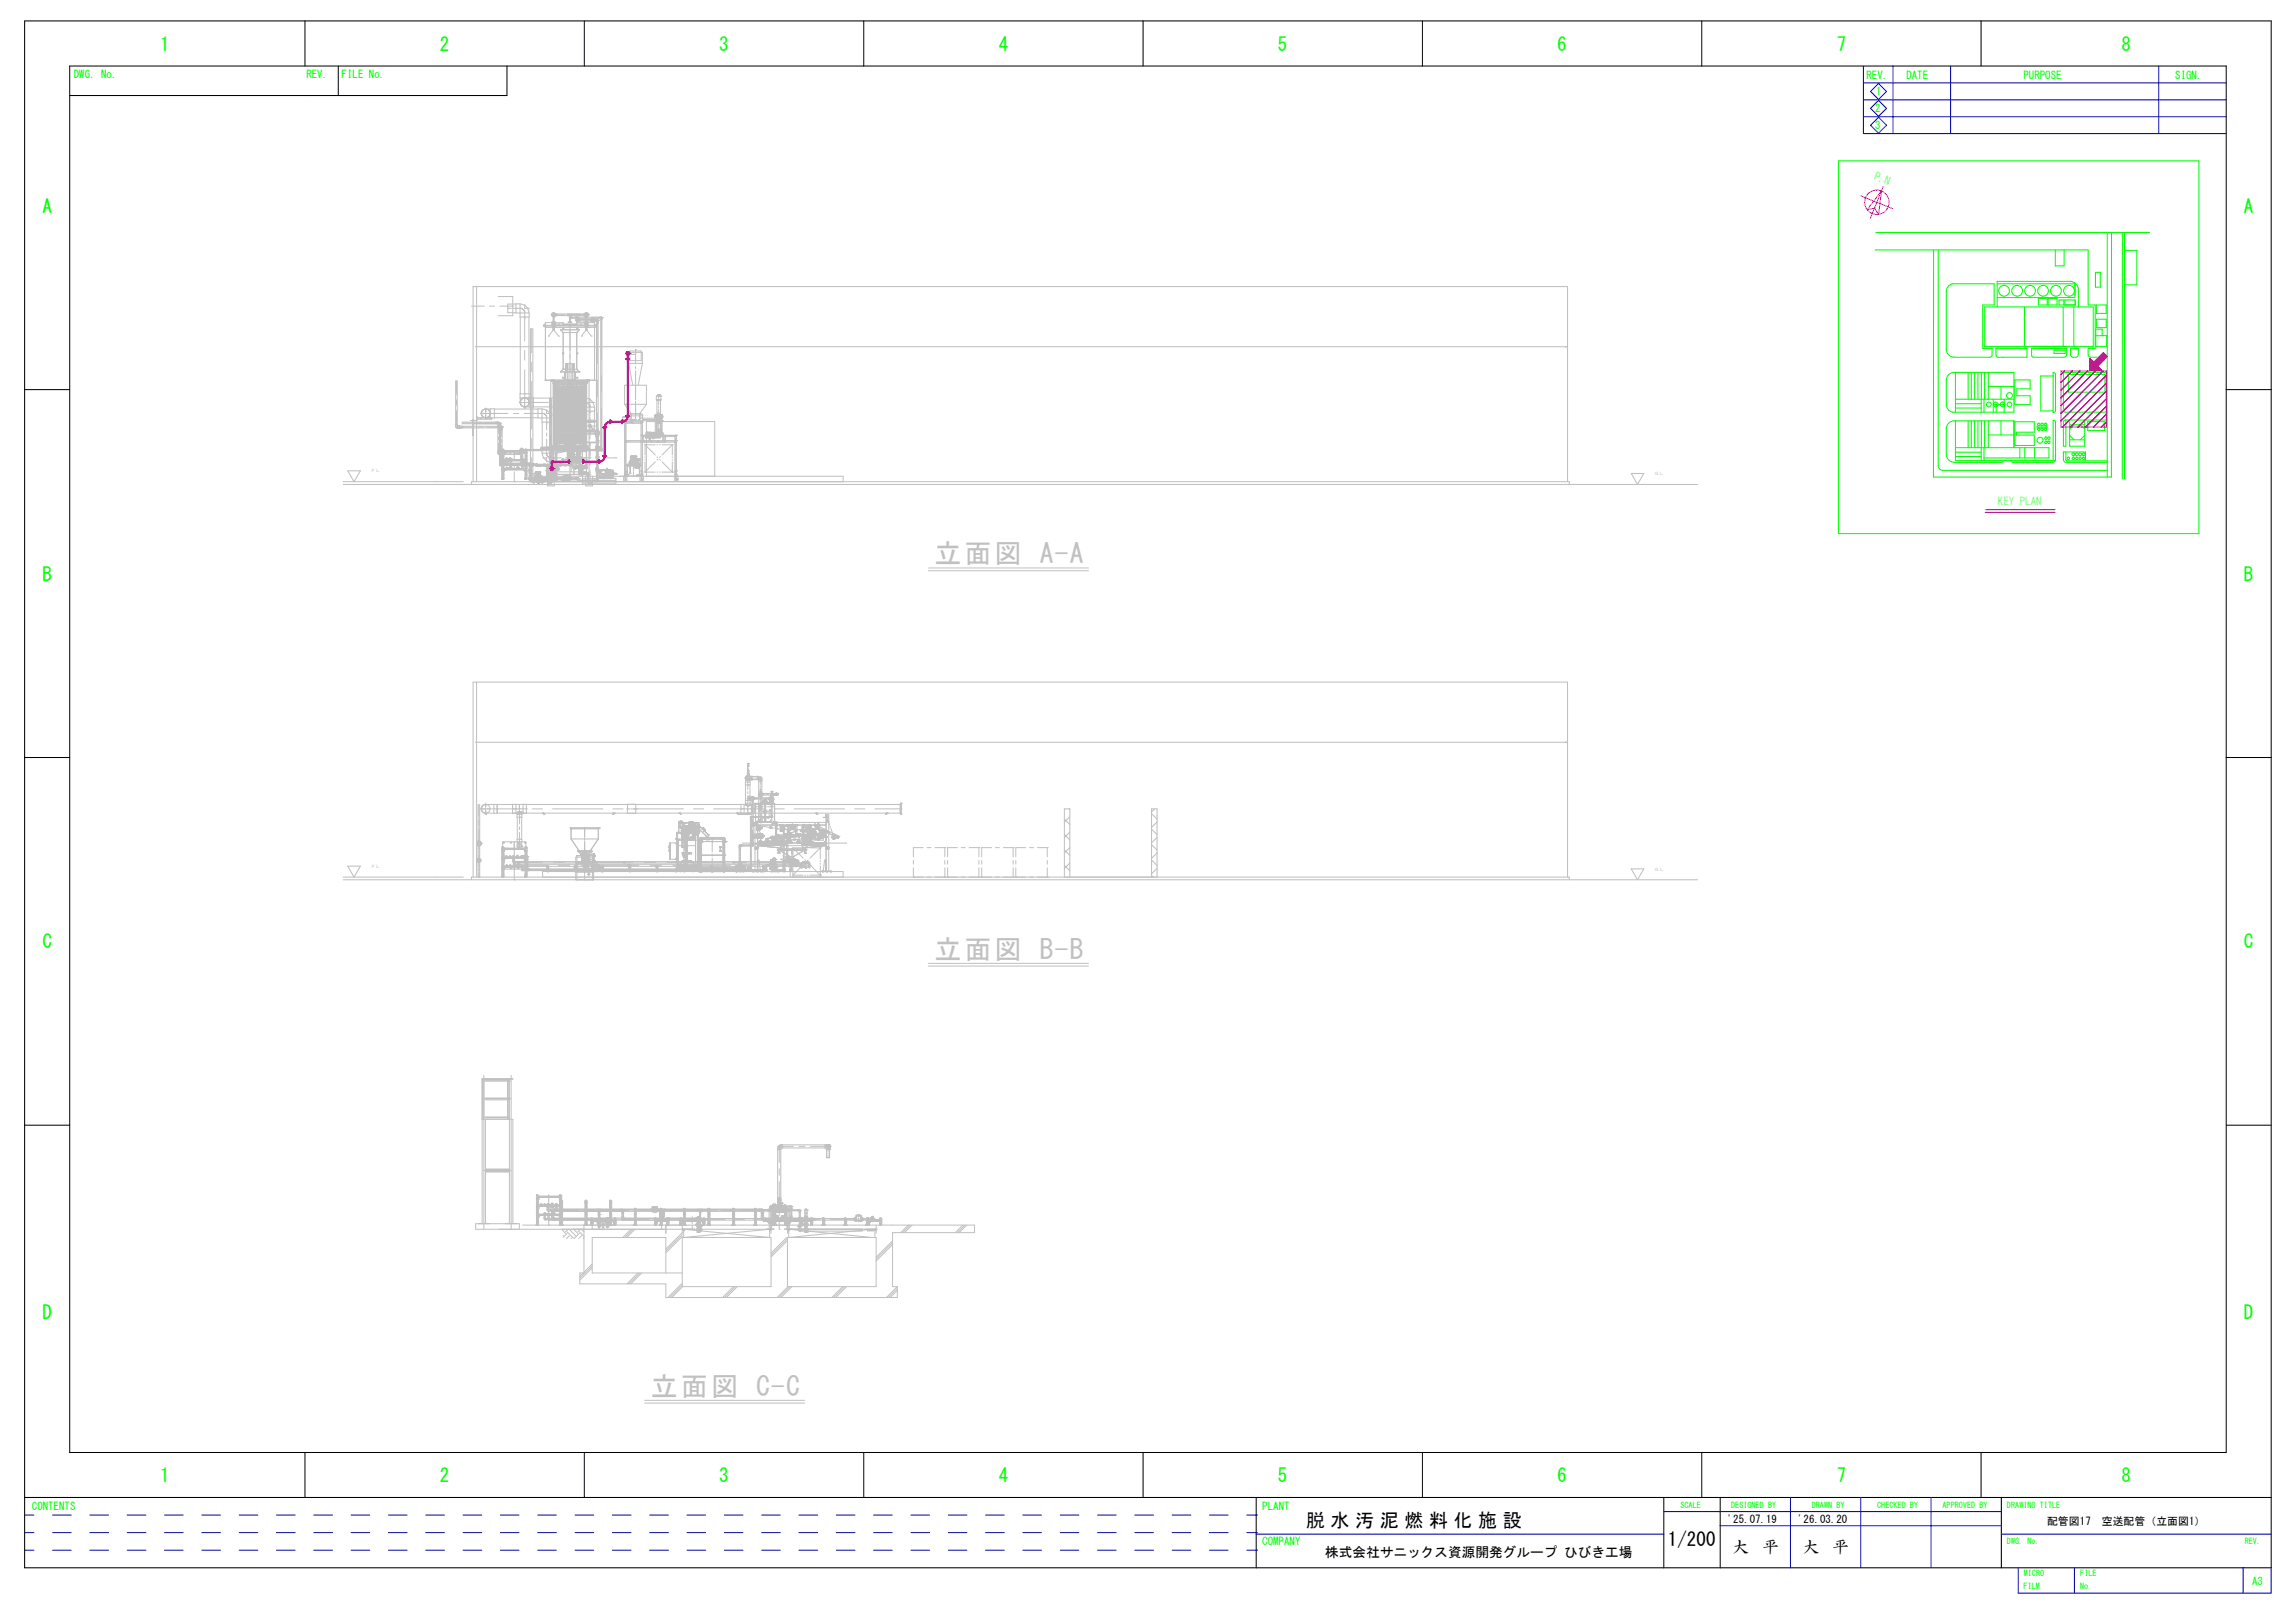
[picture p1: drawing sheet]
<svg xmlns="http://www.w3.org/2000/svg" width="420mm" height="297mm" viewBox="0 0 420 297" stroke-linecap="round" stroke-linejoin="round" font-family="sans-serif">
<defs><g id="words">
<g font-size="5" fill="#c0c0c0">
<text x="171.1" y="103.1">立面図 A-A</text>
<text x="171.1" y="175.5">立面図 B-B</text>
<text x="119.2" y="255.4">立面図 C-C</text>
</g>
<g font-size="3.5" fill="#0f0">
<text x="29.3" y="9.3">1</text>
<text x="80.5" y="9.3">2</text>
<text x="131.7" y="9.3">3</text>
<text x="182.8" y="9.3">4</text>
<text x="234" y="9.3">5</text>
<text x="285.1" y="9.3">6</text>
<text x="336.3" y="9.3">7</text>
<text x="388.4" y="9.3">8</text>
<text x="7.8" y="38.9">A</text>
<text x="410.8" y="38.9">A</text>
<text x="7.8" y="106.3">B</text>
<text x="410.8" y="106.3">B</text>
<text x="7.8" y="173.6">C</text>
<text x="410.8" y="173.6">C</text>
<text x="7.8" y="241.3">D</text>
<text x="410.8" y="241.3">D</text>
<text x="29.3" y="271.3">1</text>
<text x="80.5" y="271.3">2</text>
<text x="131.7" y="271.3">3</text>
<text x="182.8" y="271.3">4</text>
<text x="234" y="271.3">5</text>
<text x="285.1" y="271.3">6</text>
<text x="336.3" y="271.3">7</text>
<text x="388.4" y="271.3">8</text>
</g>
<g font-size="3.5">
<text x="239.1" y="279.4">脱 水 汚 泥 燃 料 化 施 設</text>
<text x="305.3" y="282.9">1/200</text>
</g>
<g font-size="3">
<text x="317.1" y="284.2">大</text>
<text x="322.6" y="284.2">平</text>
<text x="330" y="284.2">大</text>
<text x="335.5" y="284.2">平</text>
</g>
<text font-size="2.5" x="242.6" y="284.9">株式会社サニックス資源開発グループ ひびき工場</text>
<g font-size="2" fill="#0f0">
<text x="13.5" y="14.3">DWG. No.</text>
<text x="56.1" y="14.3">REV.</text>
<text x="62.5" y="14.3">FILE No.</text>
<text x="341.7" y="14.5">REV.</text>
<text x="343.4" y="17.4">1</text>
<text x="349" y="14.5">DATE</text>
<text x="370.4" y="14.5">PURPOSE</text>
<text x="398.2" y="14.5">SIGN.</text>
<text x="343.3" y="23.6">3</text>
<text x="343.3" y="20.5">2</text>
<text x="5.8" y="276.4">CONTENTS</text>
<text x="231.1" y="276.4">PLANT</text>
<text x="231.1" y="282.8">COMPANY</text>
<text x="412.3" y="290">A3</text>
</g>
<g font-size="2" fill="#0ff">
<text x="343" y="32.7" transform="rotate(22 343 32.7)">P.N</text>
<text x="365.8" y="92.5">KEY PLAN</text>
</g>
<g font-size="2">
<text x="316.3" y="278.8">'25.07.19</text>
<text x="329.2" y="278.8">'26.03.20</text>
<text x="374.8" y="279.1">配管図17　空送配管（立面図1）</text>
</g>
<g font-size="1.5" fill="#0f0">
<text x="307.6" y="275.9">SCALE</text>
<text x="316.9" y="275.9">DESIGNED BY</text>
<text x="331.7" y="275.9">DRAWN BY</text>
<text x="343.7" y="275.9">CHECKED BY</text>
<text x="355.6" y="275.9">APPROVED BY</text>
<text x="367.4" y="275.9">DRAWING TITLE</text>
<text x="367.4" y="282.6">DWG. No.</text>
<text x="411" y="282.6">REV.</text>
<text x="370.5" y="290.8">FILM</text>
<text x="370.5" y="288.5">MICRO</text>
<text x="380.8" y="290.8">No.</text>
<text x="380.9" y="288.5">FILE</text>
</g>
</g></defs>
<g fill="none" stroke="#c0c0c0" stroke-width=".18">
<path d="M86.3 56h2.4M87.2 52.5v35.7M89.6 56h1M91.2 54.3h2.7v3.5h-2.7M91.5 56h2.4M93 56.4h.1M93 56.4h.5M93.6 56.4h.2M93.9 56h.1M94 56.4h1.1M94.5 55.6h-1.5v1.6h1.5M95.2 56.4h.1"/>
<path d="M95.2 56.4h.5M95.2 58v14.1M95.3 56.4v.1M95.5 56.5h.1M95.6 56.6l.3 .2M95.9 56.8h.1M96 56.9v.1M96 56.4h.8M96 57h.1M96 57.1l.1 .2M96 57.1h.1M96.1 58.2h.1"/>
<path d="M96.1 55.7v.8M96.1 56.8v.3M96.1 57.4v5M96.8 56.4h.1M96.8 58v14.1M99.5 59.6h9.7M99.5 59.6h9.6M99.5 59.6h.1M99.6 59.6h.1M99.6 59.5h.1M99.6 59.7h.1M99.6 59.5v.1"/>
<path d="M99.6 59.7l.1-.2v.2M99.7 59.5h.1M99.7 59.6h.1M99.7 59.7h.1M99.7 59.6v.1M99.7 59.5h-.1M99.7 59.5v.1M99.8 59.6v.1M99.8 59.6h.1M99.8 59.9h.1M99.9 59.1v.5M99.9 59.6v10"/>
<path d="M100.9 57.6h2.5M101 59.6h.1M101 59.1h.7M101 59.5h.7M101 59.4h.1M101 59.4l.1 .2M101 59.4h.2M101 57.7l.2 .1M101.1 57.5v.2M101.1 57.3v.1M101.1 59.4h.1M101.1 57.8v.1"/>
<path d="M101.1 59.6h.1M101.1 59.1h.1M101.1 59.5h.1M101.1 57.8h.1M101.1 59v.1M101.1 59.3v.3M101.1 57.4h.1M101.2 59.4h.1M101.2 59.6h.1M101.2 57.4h-.1M101.2 59.4v.2M101.2 57.8h.1"/>
<path d="M101.2 57.4h.1M101.2 59.6v-.3h6.3v.3M101.2 57.8v.1M101.2 57.9h.3M101.2 57.3v.1M101.2 59.9h.1M101.2 59.1h.1M101.3 59.1h.1M101.3 59.9h.1M101.3 60h.1M101.3 59.1v1.3h.1l.1-.5M101.3 59.4h-.1"/>
<path d="M101.3 57.3l.2 .1M101.3 59.1v.9M101.3 59h.1M101.3 59.6h.1M101.3 58h.1M101.3 57.8h.1M101.3 58.8h.1M101.3 57.2v1M101.3 58.3v.1M101.3 58.5v.9M101.3 59.5v.9M101.4 59.1h.1"/>
<path d="M101.4 59.1v1M101.4 59.9h.1M101.4 60h.1M101.4 59.4h.1M101.5 59.4h.1M101.5 59.1h.1M101.5 59.9h.1M101.5 59.1h-.1M101.5 59.5v.1M101.5 57.3v.1M101.5 59.4v.2M101.5 59.4h.1l.1 .2"/>
<path d="M101.5 57.4h.1M101.5 57.8h.1M101.5 57.8l.1 .1M101.5 59.6h.1M101.5 57.8v.1M101.6 59.4h.1M101.6 57.4h.1M101.6 59.6h.1M101.6 59.1h.1M101.6 59.5h.1M101.6 57.6h.1M101.6 57.8l-.1 .1"/>
<path d="M101.6 57.8h.1M101.6 59v.1M101.6 59.3v.3M101.6 57.4v.1M101.6 57.7v.1M101.6 58.9v.3M101.6 59.4v.2M101.6 57.5h.1M101.6 57.3l-.1 .1M101.6 57.5v.2M101.7 59.6h.1M101.7 59.4h-.7v.2"/>
<path d="M101.8 57.6h.1M101.9 57.6h.1M102.3 59.3v.3M102.4 59.3v.3M103.1 59.1v.5M103.1 59.6v-.5h-3.3v10.5h9.1l-.1-10.5h-3.2v.5M103.3 59.6v-.2h2v.2M103.3 59.4h2M103.3 59.5h2M103.8 59.6h.1M103.9 57.6h.9M104 59.4l.1 .2"/>
<path d="M104.2 58.1h2M104.3 58.1h.1v.1zM104.4 59.1h.1M104.4 58h.1M104.4 58.8h.1M104.4 58l.1 .1-.1 .2M104.4 58l-.2 .1 .2 .2M104.4 58.3h.1M104.4 58h5.7l.1 .1-.1 .2h-5.7M104.4 57.4v.2M104.4 57.7h.1M104.4 57.8v.6"/>
<path d="M104.4 58.5v.6M104.4 59.4v27.7M104.6 58.1h.1M104.6 58v.3M104.6 59.4v.2M104.8 57.6h.1M104.8 59.6h.1M105.1 57.6h2.7M105.4 58.6h1M105.6 58.8h.1M105.6 58.1h.1M105.6 57.4v.2"/>
<path d="M105.6 57.7v.1M105.6 57.9v.4M105.6 58.4v.1M105.6 58.6v.2M105.8 58.6h.1M106.1 58.6h.1M106.1 57.6h.1M106.3 59.3v.3M106.7 58.6h.3M106.9 57.6h.1M106.9 58.1h.6M107 59.6h.1"/>
<path d="M107 59.4h.1M107 57.6l.1 .1M107 59.1h.7M107 59.4v.2M107 59.4h.2M107 59.4h.7M107 59.5h.7M107 57.7h.1M107.1 57.5l-.1 .1M107.1 57.5h.1M107.1 59.6h.1M107.1 57.8h.1"/>
<path d="M107.1 57.3v.1M107.1 57.8v.1M107.1 59.1h.1M107.1 59.5h.1M107.1 59v.1M107.1 59.3v.3M107.1 59.4h.1M107.1 57.8l.2 .1M107.1 57.4h.1M107.2 59.4l-.1 .2M107.2 57.4h.4M107.2 57.8h.1"/>
<path d="M107.2 57.4h.1M107.2 57.8h-.1M107.2 57.3l-.1 .1M107.3 59.4h.1M107.3 59.1h.1M107.3 59.9h.1M107.3 59.9v.1M107.3 59.9l.1 .1M107.3 60h.1M107.3 59.1v1l.1-.1M107.3 59h.1M107.3 59.6h.1"/>
<path d="M107.3 58h.1M107.3 57.8h.1M107.3 58.8h.1M107.3 57.2v1M107.3 58.3v.1M107.3 58.5v.9M107.3 59.5v.9M107.3 58.6h.9M107.4 59.1h.1M107.4 59.9h.1M107.4 60h.1M107.4 59.1v1.3h-.1v-1.3"/>
<path d="M107.4 59.4h.1M107.5 59.4h.2M107.5 57.3v.1M107.5 59.3v.3M107.5 57.9h.1M107.5 59.4h.1M107.5 57.4h.1M107.5 57.8h.1M107.5 59.4h.1l.1 .2M107.5 59.6h.1M107.6 59.6h.1M107.6 59.1h.1"/>
<path d="M107.6 59.5h.1M107.6 57.6h.1M107.6 59v.1M107.6 59.3v.3M107.6 57.4h.1M107.6 57.4v.1M107.6 57.8v.1M107.6 59.4h.1M107.6 57.7v.1M107.6 59.4v.2M107.6 57.3v.1M107.6 57.5v.2"/>
<path d="M107.6 57.7l-.4 .2M107.7 57.6h.1M107.7 59.6h.1M107.8 57.6h.1M108.1 58.6h.1M108.2 58.1h2M108.3 58.6h.1M108.4 58.6h.2M108.5 58.6h.1M108.6 58.6h.1M108.8 58.6h.2M108.9 59.9h.1"/>
<path d="M108.9 59.9h-9.1M108.9 59.6v.3M108.9 58.6h.1M108.9 59.6h.1M108.9 59.5v.1M109 59.5h.1M109 59.7h.1M109 59.6h.1M109 59.5v.2M109 59.6v.1M109.1 59.5h.1M109.1 59.7h-.1v-.2l.1 .2"/>
<path d="M109.1 59.5v.1M109.1 59.6h.1M109.1 58.6h.1M109.2 59.6h.1M109.3 58.6h.3M109.3 59.1h.1M109.3 58.8h.1M109.3 58.4v.2M109.3 58.7v.1M109.3 58.9v7.7M109.6 58.6h.1M109.9 58.1h.1"/>
<path d="M109.9 58v.3M110 58.4h.2M110 58l.2 .1v24.3l-.1 .1-.1-.1zM110.1 58.3h.1M110.1 58.4h.1M110.1 58v7.8M110.2 58.1h.1M83.4 78.2h.2M83.4 69.7v8M83.6 78.3h.1M83.6 77.7h.1M83.6 69.7v2.5"/>
<path d="M83.6 73.2v1M83.6 75.2v2.7M83.6 77.9v.1M83.6 78.1v.2M83.7 78.2h.5M83.7 69.7v8M83.9 78.3h.1M83.9 78v.3M84.1 78.2h.1M84.3 78.2h2.4M84.6 78.2h.1M84.6 77.3h6.2"/>
<path d="M84.6 77.4h6.9M84.6 77.6h6.6M84.6 78h6.7M84.6 78.3h6.7M86.6 77.5h1.4M86.6 76.8l.1 2.9zM86.6 76.8v2.9M87.2 76.3h.1M87.2 76.9h.1M87.2 76.3v.7M87.3 76.5h2.7v.2h-2.7M87.3 76.5h1"/>
<path d="M87.3 76.9h.1M87.3 76.3h.1M87.5 78.2h.9M87.9 75.7h1.1M88.1 76.6h.1M88.1 76.4v.2M88.6 77.5h.6M88.9 76.5h.1M88.9 76.6h.1M88.9 74.7v.7M88.9 75.5v.3M88.9 75.9v.7"/>
<path d="M88.9 76.5h1.1M89.1 75.7h.6M89.2 78.2h2.3M89.7 75.7h.1M89.7 76.6h.1M89.7 76.4v.2M89.8 77.5h1.5M89.8 75.7h3.2M90 76.5h.1M90.5 76.5h8M90.5 74.9h8M90.7 75.7h.1"/>
<path d="M90.8 77.4h.1M91 75.7h.1M91.1 77.9v4.6M91.2 77.5h.1M91.3 77.9h.1M91.3 77.2v.2M91.3 77.5v.1M91.3 77.7v1.6M91.3 79.9v.6M91.3 78.2h.1M91.4 77.5h.1M91.5 77.8v7"/>
<path d="M91.5 77.4h.1M91.5 77.5h.2M91.5 77.8h.1M91.5 77.3v2.5M91.6 78.2h.1M91.6 77.8v7M91.7 77.5h.1M91.8 78.4h.1M91.8 78.7h.1M91.8 77.9v.3h.2M91.8 78.2v.2M91.8 78.4v1.5"/>
<path d="M91.9 78.6v9.1h.2v-5.5h-.2M92 78.2h.1M94 75.7h1M95.1 73.7h1.1M96 75.7h3.1M96.1 74.7h.1M96.1 72.1h.1M96.1 64.2v1.7M96.1 67.7v5.7M96.1 73.5v1.2M96.2 73.7h4.2M97 73.7h.1"/>
<path d="M97.3 60.2v4.4M97.3 66.3v1.8M97.3 69.8v8.7M97.6 72.9h9.2M97.6 74.5h8.8M97.8 73.7h.1M98.5 75.7h.1M99.2 75.7h.1M99.2 75.7h.5M99.3 77.3v4.7M99.4 75.7h.1M99.5 75.7h.1"/>
<path d="M99.7 75.8l.2 .3M99.7 75.8h.1M99.8 69.6h.1M99.8 69.6h9.1M100 76.1v.1M100 75.7h.8M100.1 76.3v.2M100.1 77.4h.1M100.1 75v.7M100.1 76v.3M100.1 76.6v2.1M100.1 79.2v.6"/>
<path d="M100.4 61.5h.1M100.8 75.7h.1M100.8 72.8v4.9M100.8 79.5v2M100.8 61.1l-.4 .4M100.9 69.6h.1M100.9 69.6v.1M100.9 77.3v4.5M100.9 69.7l-.1 17.3h.6v-.2M100.9 60.9l-.1 .1M101 69.5h.1M101 69.6h.1"/>
<path d="M101 69.7h.1M101 60.8l-.1 .1M101 60.8l.3-.5 .4 .5M101 69.8h.1M101 69.5v.3M101 69.5v.2h.1M101.1 69.5l-.1 .3M101.1 69.7h.1M101.1 69.6h.1M101.1 69.7h-.1M101.2 70.1l6.3 .1zM101.2 69.7h.1"/>
<path d="M101.2 69.8h.2M101.2 60.3h.1M101.2 75.9h.1M101.2 75.9h6.2M101.3 69.8h.1M101.3 70.1h.1M101.3 70.1h6.1M101.3 60v.1M101.3 69.7h.1M101.3 69.6h.1M101.3 70.2h.1M101.3 69.6v17.2"/>
<path d="M101.3 60.4h.1M101.3 69.6h-.5M101.4 60.4h.1M101.4 60.3v.1M101.4 69.8h.1M101.4 70.1h.1M101.4 69.6h.1M101.4 69.6v5.2M101.4 75.5v.7M101.4 76.9v4.8M101.4 69.8l.3 .3M101.4 69.6v.5"/>
<path d="M101.4 70.2h.1M101.4 69.6l.5 .5M101.4 69.7l.4 .4M101.4 69.9l.2 .2M101.4 70l.1 .1M101.5 70.1h.1M101.5 69.6l.5 .5M101.5 70.2h.1M101.5 70.3h.1M101.5 73.7h1.1M101.5 70v.4M101.5 70.4h.1"/>
<path d="M101.6 70.3h.1M101.6 70.3l-.1-.3 .1 11.8M101.6 70.2h.1M101.6 70.1h.1M101.6 69.6l.5 .5M101.6 75.9h.1M101.6 70.2v11.4M101.7 70.2h.1M101.7 69.6l.5 .5M101.7 70.2v11.4M101.7 69.6l.6 .5M101.7 60.8l.1 .1"/>
<path d="M101.7 70.1v11.6M101.8 70.2v11.4M101.8 69.6l.5 .5M101.8 60.9l.1 .1M101.8 70.2h.1M101.9 79.8h.1M101.9 77.5h.1M101.9 75.1h.1M101.9 73.8h.1M101.9 74.6h.1M101.9 71.4h.1M101.9 70.8h4.9"/>
<path d="M101.9 70.4h4.9h-4.9M101.9 79.2h4.9M101.9 79.4h4.9M101.9 79.5h4.9M101.9 79.6h4.9M101.9 79.7h4.9M101.9 79.8h4.9M101.9 79.9h4.9M101.9 80h4.9M101.9 79.3h4.9M101.9 79.1h4.9M101.9 77.1h4.9"/>
<path d="M101.9 77.3h4.9M101.9 77.4h4.9M101.9 77.5h4.9M101.9 77.6h4.9M101.9 77.7h4.9M101.9 77.8h4.9M101.9 77.9h4.9M101.9 78h4.9M101.9 78.1h4.9M101.9 78.2h4.9M101.9 78.3h4.9M101.9 78.4h4.9"/>
<path d="M101.9 78.5h4.9M101.9 78.6h4.9M101.9 78.7h4.9M101.9 78.8h4.9M101.9 78.9h4.9M101.9 79h4.9M101.9 77.2h4.9M101.9 76.9h4.9M101.9 75h4.9M101.9 75.1h4.9M101.9 75.2h4.9M101.9 75.3h4.9"/>
<path d="M101.9 75.4h4.9M101.9 75.5h4.9M101.9 75.6h4.9M101.9 75.7h4.9M101.9 75.8h4.9M101.9 75.9h4.9M101.9 76h4.9M101.9 76.1h4.9M101.9 76.2h4.9M101.9 76.3h4.9M101.9 76.4h4.9M101.9 76.5h4.9"/>
<path d="M101.9 76.6h4.9M101.9 76.7h4.9M101.9 76.8h4.9M101.9 74.8h4.9M101.9 73h4.9M101.9 73.1h4.9M101.9 73.2h4.9M101.9 73.3h4.9M101.9 73.4h4.9M101.9 73.5h4.9M101.9 73.6h4.9M101.9 73.7h4.9"/>
<path d="M101.9 73.8h4.9M101.9 73.9h4.9M101.9 74h4.9M101.9 74.1h4.9M101.9 74.2h4.9M101.9 74.3h4.9M101.9 74.4h4.9M101.9 74.5h4.9M101.9 74.6h4.9M101.9 74.7h4.9M101.9 72.9h4.9M101.9 72.7h4.9"/>
<path d="M101.9 70.9h4.9M101.9 71h4.9M101.9 71.1h4.9M101.9 71.2h4.9M101.9 71.3h4.9M101.9 71.4h4.9M101.9 71.5h4.9M101.9 71.6h4.9M101.9 71.7h4.9M101.9 71.8h4.9M101.9 71.9h4.9M101.9 72h4.9"/>
<path d="M101.9 72.1h4.9M101.9 72.2h4.9M101.9 72.3h4.9M101.9 72.4h4.9M101.9 72.5h4.9M101.9 72.6h4.9M101.9 69.6l.5 .5M101.9 70.8v1.9M101.9 72.9v1.9M101.9 75v1.9M101.9 77.1v2M101.9 79.2v2"/>
<path d="M101.9 61.1l.4 .4M102 70.4v.3M102 70.4h.1M102 69.6l.5 .5M102 70.7v10.5M102.1 70.1v11.5M102.1 69.6l.5 .5M102.1 70.2v11.4M102.2 69.6l.5 .4M102.3 61.5h.1M102.3 69.6l.4 .4M102.3 70.1h.1"/>
<path d="M102.4 69.6l.4 .4M102.5 70.2v11.4M102.5 69.6l.4 .4M102.6 69.6l.4 .4M102.6 60.4h3.5M102.6 60.4l.5 .5M102.6 60.3h3.5M102.6 60.3l.5 .6M102.6 60.3v.1M102.7 69.6l.4 .4M102.8 69.6l.3 .3M102.8 69.6l.4 .3"/>
<path d="M102.9 70.7h.1M102.9 70.7v.3M102.9 69.6l.3 .3M103 70.4v.1M103 60.2h.1M103 64.6h.1M103 69.2h.1M103 69.6l.3 .3M103 70.5v.2M103 70.5h.2M103 60l.1 .3zM103 64.5l.1 .3z"/>
<path d="M103 69l.1 .3zM103 70.5l.1 .4 .1-.4M103.1 69.6l.3 .3M103.1 60.2h.1M103.1 64.6h.1M103.1 69.2h.1M103.1 67.6h.1M103.1 60.9h.1M103.1 70.9h.1M103.1 67.6h2.5M103.1 67.6l-.5 .5h3.5M103.1 60.9v6.7"/>
<path d="M103.1 70.4v.5M103.1 60.9h2.5M103.2 70.5v.2M103.2 69.6l.3 .2M103.2 70.4v.1M103.3 70.2v11.4M103.3 69.6l.2 .2M103.3 70.7v.3M103.3 70.7h.1M103.4 68.1h.1M103.4 68.1v1.5M103.4 69.6l.1 .2"/>
<path d="M103.4 69.6l.1 .1M103.5 69.6v.1M103.5 69.6h.1M103.5 69.8h.1M103.5 69.8h1.7M103.5 66.6h1.6v3.3h-1.6zM103.5 69.8l-1.2 .3M103.6 66.6v3.3M103.7 70.9h.1M103.7 70.7h.1M103.7 70.9h1.3M103.7 70.7v.4"/>
<path d="M103.7 73.7h3.3M103.7 70.8h.1M103.7 71.1h.1M103.7 66.8h.1M103.7 70.6v.5M103.7 71l.2 .5M103.8 66.6v1l-.3 .5 .2-.5v-1h.3v2.9M103.8 71h-.1M103.8 70.8h-.1M103.8 70.7h.1M103.8 70.6l-.1 .5M103.8 70.6v.1"/>
<path d="M103.8 70.7v.4M103.8 71.1h.1M103.8 70.8h.1M103.8 71h.1M103.9 69.6h.1M103.9 70.8h.1M103.9 74.5h.1M103.9 66.6v4.3M103.9 72.9v.1M103.9 73.1v.1M103.9 73.4v1.1M103.9 71l.1 .4v-.4"/>
<path d="M104 70.9l-.1 1.8M104 69.5l-.1 .1M104 71.4l-.1-.4v.6M104 70.4h.1M104.1 70.1h.1M104.1 70.2h.1M104.1 70.3h.1M104.2 70.3h.1M104.2 70.2h.1M104.2 70v.4M104.2 70.4h.1M104.2 70.1h.1"/>
<path d="M104.2 70.3l-.1-.3h.1v.3M104.2 70.5h.2v-.1v.3M104.2 70.4v.3M104.3 70.1h.1M104.3 70.2v11.4M104.4 71h.1M104.4 71.6h.1M104.4 74.6h.1M104.4 71v.5M104.4 70.1h.1M104.4 70.2h.1M104.5 70.2h.1"/>
<path d="M104.5 70.1h.1M104.5 70h.1v.3h-.1zM104.5 70.3h.1M104.5 70v.4M104.5 70.4h.1M104.5 70v.3M104.6 70.3h.1M104.6 70.2h.1M104.6 70.1h.1M104.6 71v.4l.2-.4v.6M104.7 70.4h.1M104.7 69.5l.1 .1"/>
<path d="M104.8 70.8h.1M104.8 74.5h.1M104.8 66.6v4.3M104.8 72.9v.1M104.8 73.1v.1M104.8 73.4v1.1M104.8 71l-.1 .1M104.8 69.6h.1M104.8 71l.1 .1M104.9 70.7h.1M104.9 70.7l-.1 .1M104.9 70.8h.1"/>
<path d="M104.9 70.6v.5zM104.9 71.1h.1M104.9 66.6v.2M104.9 70.9h.1M104.9 66.8h.1M104.9 66.8v.8l.3 .5M104.9 70.6v.5M104.9 71l-.1 .5M105 70.8h-.1M105 71h-.1M105 70.7h.1M105 70.8h.1"/>
<path d="M105 70.7v.4M105 66.8v-.2h-.3l.1 6.1M105 66.8v.8l.2 .5M105 71.1h.1M105 70.9h.1M105.1 69.6h.1M105.1 69.8l1.2 .3M105.1 69.5l.4 .4M105.1 69.7l.2 .2M105.1 69.8h.1M105.2 69.6h.1M105.2 69.8h.1"/>
<path d="M105.2 69.6l.2 .3M105.3 69.6l.3 .3M105.3 68.1h.1M105.3 68.1v1.5M105.3 69.6l.4 .4M105.4 70.7h.1M105.4 70.7v.1M105.4 69.6l.4 .4M105.4 70.2v12.3M105.5 69.6l.4 .4M105.5 70.4v.1M105.5 70.5l.1 .4 .1-.4"/>
<path d="M105.5 70.5h.2M105.5 69.6l.5 .4M105.6 67.6h.1M105.6 60.9h.1M105.6 60.9v6.7M105.6 60.2h.1M105.6 64.6h.1M105.6 69.2h.1M105.6 70.9h.1M105.6 70.4v.5M105.6 67.6l.5 .5M105.6 60l.1 .3z"/>
<path d="M105.6 64.5l.1 .3zM105.6 69l.1 .3zM105.6 69.6l.5 .5M105.7 69.6l.5 .5M105.7 60.2h.1M105.7 64.6h.1M105.7 69.2h.1M105.7 70.4v.1M105.7 69.6l.6 .5M105.8 70.7h.1M105.8 70.7v.3M105.8 69.6l.5 .5"/>
<path d="M105.9 69.6l.5 .5M106 69.6l.5 .5M106 69.6l.6 .5M106.1 68.1h.1M106.1 60.3v.1M106.1 60.4l-.5 .5M106.1 60.3l-.5 .6M106.1 69.6l.5 .5M106.2 69.6l.5 .5M106.2 70.2v11.4M106.3 69.6l.5 .5M106.3 70.1h.1"/>
<path d="M106.4 69.6l.5 .5M106.4 73.7h.1M106.4 61.5h.1M106.5 69.6l.5 .5M106.5 69.6l.6 .5M106.6 75.9h.1M106.6 70.1v11.5M106.6 69.6l.5 .5M106.7 70.7l-.1 17.2h6.2v-.4h-6.2M106.7 69.6l.5 .5M106.7 70.4h.1M106.7 70.4v.3"/>
<path d="M106.7 69.6l.6 .5M106.8 61.1l-.4 .4M106.8 70.8v1.9M106.8 72.9v1.9M106.8 75v1.9M106.8 77.1v2M106.8 79.2v2M106.8 69.6l.6 .5M106.8 79.8h.1M106.8 77.5h.1M106.8 75.1h.1M106.8 73.8h.1"/>
<path d="M106.8 74.6h.1M106.8 71.4h.1M106.8 70.2h.1M106.8 70.2v11.4M106.9 60.9l-.1 .1M106.9 69.6l.4 .4M106.9 70.1v11.6M107 69.6l.3 .3M107 60.8l-.1 .1M107 77.1h2.1h-2.1M107 78.8l2.1 .1h-2.1M107 70.2v11.4"/>
<path d="M107 70.2h.1M107 60.8l.3-.5 .4 .5M107 69.6l.4 .2M107.1 79h.1M107.1 77.2h.1M107.1 70.1v.1M107.1 75.9h.1M107.1 69.6l.3 .2M107.1 70.1h.1M107.1 79.4h1.8M107.1 70.3h.1M107.1 79.4l-.5 1.5"/>
<path d="M107.1 70.2h.1M107.2 70.2h.1M107.2 70.4h.1M107.2 73.7h.1M107.2 70.4l-.1-.4h.1v11.8M107.2 69.6l.1 .1M107.2 73.7h.2M107.2 70v11.8M107.2 77.3h1.6M107.2 78.7h1.6M107.2 76.9h1.6M107.2 70.1h.1"/>
<path d="M107.2 79.1h1.6M107.2 78h.5M107.2 70.3h.1M107.3 60.3h.1M107.3 69.6h.1M107.3 70.1h.1M107.3 75.5v.7M107.3 76.9v4.8h-.2v-.1h.2M107.3 60.4h.1M107.3 69.6v5.2M107.3 69.6v17.4h.6v-.2h-7.1M107.3 73.7h.4"/>
<path d="M107.4 60.3v.1M107.4 70.2h.1M107.4 70.2v11.4M107.4 69.6h.1M107.4 69.7h.1M107.4 69.6v17.2M107.4 60.3h.1M107.4 69.8h.1M107.4 70.1h.1M107.4 73.7h.1M107.6 73.8l.2 .1M107.6 69.5h.1"/>
<path d="M107.6 69.6h.1M107.6 69.7h.1M107.6 69.5v.1M107.6 69.5v.2M107.7 69.5h.1M107.7 69.7h.1M107.7 69.8h.1M107.7 69.5v.3M107.7 69.6h.1M107.7 73.9h.1M107.7 60.8l.1 .1M107.7 69.7h-.1"/>
<path d="M107.8 73.9l.1 .2M107.8 60.9v.1M107.8 69.6h.1M107.8 77.8h.1M107.8 69.6h-.5M107.8 77.8l.8 .7M107.8 77.8l.3 .3M107.8 69.6v.1M107.8 69.6v17.2M107.8 74h.1M107.9 61.1l.3 .4M107.9 78h.2"/>
<path d="M107.9 77.9h.2v.2h-.2zM107.9 74.1l.1 .1M107.9 73.7h.8M108 74.3v.1M108 79.1h.1M108 78.9h.1M108 77.3h.1M108 77.1h.1M108 75.4h.1M108 76.9h.1M108 72.9v.8M108 74v.5"/>
<path d="M108 74.6v1.2M108 76v.2M108 76.4v1.2M108 77.9v.2M108 78.3v2M108.2 78.2l.1 .1M108.2 61.5h.1M108.3 78h.5M108.4 78.3l.2 .3M108.6 78.5h.1M108.7 73.7h.1M108.8 78h.1"/>
<path d="M108.8 75.2v1.9M108.8 77.1v1.7M108.8 78.9v.5M108.9 69.6h.1M108.9 79.4l.5 1.5M109 79h.1M109 77.2h.1M109 77v.2M109 78.8v.2M109.3 79.1h.1M109.3 69.6v3M109.3 75.6v9"/>
<path d="M110.1 68.8v2.9M110.1 74.7v7.8M113.9 76.8h.1M113.9 76.8h2.6M114 76.5v.4M114 76.9h.1M114 76.9l.5 .2h.7v.2M114 76.5h.1M114.3 77.2h.1M114.3 77.2v9.7h.3v-9.7M114.3 77.2h3.3M114.3 74h4"/>
<path d="M114.3 74v-3.5h4v3.5M114.3 74l1.3 1.7M114.4 77.2l.2 .1M114.4 77.2h.1M114.4 76.4h.1M114.4 77h.1M114.5 76.4h.1M114.6 77.4v.1M114.6 77.2v9.6M114.6 77.1h.1M114.6 77.5h.1M114.6 64.7h.7"/>
<path d="M114.6 77.5h2.7M114.7 64.7h.1M114.7 64.6l.1 .3M114.7 64.5h.1M114.8 64.5h.1M114.7 64.5h2.9v2M114.7 64.9h1.7M114.7 64.9h.1M114.8 64.5l-.1 .1M114.8 64.5v.1M114.8 64.5v.4M114.8 64.9h.1"/>
<path d="M114.8 64.8h.1M114.8 64.6h.1M114.8 64.8v.1M114.8 64.5h.3v2M114.8 64.7v.3M114.9 64.6h.1v.2h-.1zM114.9 64.4v.1M114.9 64.8h.1M114.9 65h.1M114.9 64.3v.7M115 64.4v.1M115.1 64.6h.1"/>
<path d="M115.1 64.8h.1M115.1 64.8l.1 .1M115.1 64.5h.1M115.1 64.9h-.2M115.1 66.5l.7 4M115.1 66.5h2.5M115.1 64.8l.1 .1zM115.1 64.5h.1zM115.1 64.5l.1 .1M115.1 64.8v.1M115.2 64.5l-.1 .1M115.2 64.6l-.1 .2"/>
<path d="M115.3 64.7h.1M115.3 64.2h2.1v1.8h-2.1zM115.3 75.7l2 .1zM115.5 77.2h.1M115.5 76.1h.1M115.5 76.1h.9M115.6 75.8v.7h-.3v-.2h-.1v.1l-1.1-.1-.1 .2M115.6 77.3h.1M115.6 77.2v.1M115.7 77.2v.3M115.7 77.5h.1M115.7 76.8v.7"/>
<path d="M116.4 75.9h.1M116.4 76.9h.1M116.4 64h.1M116.4 64v2.7M116.4 67.1v.4M116.4 67.9v5.3M116.4 73.5v3.4M116.5 76.1h.2M116.8 76.1h.9M116.8 76.8h.4M117.1 75.8v.7h2.9v.5h-4.7v.3M117.2 75.8h.4v.7h-.4z"/>
<path d="M117.3 77.5h.1M117.3 79.7h6.5M117.3 77.2v9.6M117.4 77.4h.1M117.4 79.7h.1M117.4 77.4l-.1 .1M117.4 77.2v.1M117.5 77.3h.1M117.5 77.2v.1M117.5 79.7h.1M117.6 79.9h.1M117.6 79.9h6"/>
<path d="M117.6 77.2h.1M117.6 77.2h-3M117.6 76.8h2.5M117.6 76.8v10M117.6 66.5l-.8 4M117.9 79.7v1.2M117.9 79.8h.1M118 79.7v.1M118 79.8h.1M118 79.8h-.1M118.2 79.4h.7M118.3 79.6h.1"/>
<path d="M118.3 79.6l.1 .1M118.3 79.2h.1M118.3 79.2v.4M118.3 74l-1.2 1.7M118.5 79.7h.1M118.5 79.2h.1M118.5 79.1h.1M118.5 79.2h.5M118.5 79.6v.1M118.5 79.1v.1M118.5 79.6h.1M118.5 79.2h1.3"/>
<path d="M118.5 79.5h.5M118.5 79.5l.5 .1M118.5 79.6h1.3M118.5 79.3h.5M118.5 79.1v.6M118.9 79.7v1M119 79.1v.6M119 79.1h.1M119 79.4h.1M119 79.1l.1 .1M119 79.2h.1M119 79.6h.1"/>
<path d="M119 79.6l-.5 .1M119 79.1l-.7 .1M119.1 79.6h.1M119.1 79.2h.1M119.1 79.5h.1M119.1 79.1v.6M119.1 79.7h-.1M119.1 79.6l-.1 .1M119.1 79.6h-.1M119.1 79.7v-.5h.7v.5M119.1 79.9v.8M119.1 79.2v.5"/>
<path d="M119.2 79.6h.1M119.2 79.7h.1M119.2 79.4h2.1v.3M119.2 79.2v.6M119.2 79.8h.1M119.2 79.7v.1M119.2 79.6v.2M119.3 79.8h-.1M119.3 79.6v.2M119.3 79.7h.1M119.4 79.6h.3M119.4 79.2h.1"/>
<path d="M119.4 80h.1M119.4 79.7h.1M119.4 79.1h.1M119.4 80h.2M119.4 79.1h.2M119.4 79.1v.1M119.4 79.6l.1 .1M119.5 80h.1M119.5 79.9v.4M119.5 79.5h.1M119.5 79.2h.1M119.5 79.8l.1 .1"/>
<path d="M119.5 79.1l-.1 1.2M119.5 79.3h.1M119.5 79.9h.1M119.5 79.4h.1M119.5 79.7h.1M119.5 79.1v.7M119.5 79.8v.5M119.6 79.6h.1M119.6 80h.1M119.6 79.3h.1M119.6 79.7h.1M119.6 79.5h.1"/>
<path d="M119.6 79.2h.1M119.6 79.1v1.2M119.6 79.1h.1M119.6 79.9v.4M119.6 79.1v.1M119.7 79.7h.1M119.7 79.8h.1M119.7 79.6h.1M119.7 79.5h.1M119.7 79.2v.6M119.8 79.6h.1M119.8 79.7h.1"/>
<path d="M119.8 79.2v.6h-.1v-.2M119.8 79.4h.1M119.8 76.1h1.5v.3h-1.5zM119.9 79.7h.1M119.9 79.6l1.4 .1M119.9 79.8h.3M119.9 79.6v.3M119.9 77h.1M119.9 76.1v-.2h.3l.1 .2M119.9 76h.3M119.9 77l.4 .4v2.5M119.9 77h1.4"/>
<path d="M119.9 77l.1 .1M119.9 79.6v.1M119.9 77l.4 .4M120 79.2h.1M120 79.5h.1M120 79.6h.1M120 76.4h.2M120 76.4v3.5M120 79.4h.1M120 79.7h.1M120 79.8h.1M120 76.4h.1"/>
<path d="M120 75.9h.1M120 75.9v.5M120 79.9h.1M120 79.2v.7M120 79.2v.1M120.1 79.3h-.1M120.1 75.9v.1M120.1 79.6v.3M120.1 79.3l-.1 .1M120.1 79.8h.1M120.1 76.1h.1M120.1 79.9h.1"/>
<path d="M120.1 79.3h.1M120.1 75.9v1.6M120.1 77.8v.2M120.1 78.3v1.6M120.1 76.6h1M120.1 76.5h1M120.1 76.6h.1M120.1 79.4h.1M120.2 79.6h.1M120.2 77.4h.8v2M120.2 76.3v3.1M120.2 76.5h.1"/>
<path d="M120.2 73.2h.8M120.2 77.4v2M120.2 79.4h-.1M120.2 76.6h.1M120.2 76.4h.1M120.2 75.9v.7M120.2 79.4v.4M120.2 77.4h.1M120.2 79.8h.1M120.2 76.3l-.1 .3h.2M120.2 79.4h-.3M120.2 77.3l.1 .1"/>
<path d="M120.2 79.7v.1h-.3M120.3 76.6h.1M120.3 73.2h.1M120.3 76.1h.1M120.3 73.3h.6M120.3 73.2v3.3M120.3 76.5h.1M120.3 76.4h.1M120.3 77.4h.1M120.3 76.4h.6M120.3 76.8h.6M120.3 76.8l.6 .1"/>
<path d="M120.3 76.6v.2M120.3 77h.1M120.3 76.9h.1M120.3 79.4h.1M120.3 79.5h.1M120.3 79.4h.6M120.3 79.5h.6M120.3 76.9h.6M120.3 77h.6M120.3 76.5v.5M120.4 76.9h.1M120.4 79.4h.1"/>
<path d="M120.4 76.6h.1M120.4 75.5v.5M120.4 76.6v.1M120.4 76.8v.1M120.4 79.1v.1M120.4 79.3v.1M120.4 79.6v.3M120.4 79.7h.4M120.4 76.9h-.1M120.4 79.1h.1M120.4 79.9h.1M120.4 78.5h.1"/>
<path d="M120.4 79h.4M120.4 78.8v.2h.3M120.4 75.7v.8h.3M120.4 78.5v.2M120.4 79.7v.2M120.4 79.8h.1M120.5 79.8h.1M120.5 76.6h.1M120.5 76.8h.1M120.5 76.5h.1M120.5 79.3h.1M120.5 79h.1"/>
<path d="M120.5 79.9h.1M120.5 79l.2 .1M120.5 76.5v.3M120.5 79v.3M120.5 72.3h.1M120.5 72.4h.1M120.5 72.3h.2M120.5 72.4h.2M120.5 79.7v.2M120.5 72.3v.1M120.5 79.6v.3M120.5 79.7h.1"/>
<path d="M120.5 76.5h.1zM120.6 79.6v.3M120.6 79.6h.1M120.6 79.5l-.1 .4M120.6 79.6l-.1 .1M120.6 79.5h.1M120.6 77h.1M120.6 76.8h.1M120.6 79.4h.1M120.6 72.3h.1M120.6 79.7h.1M120.6 79.8h.1"/>
<path d="M120.6 79.9h.1M120.6 72.3v1.8M120.6 74.4v.3M120.6 75v3.1M120.6 78.3v1.6M120.6 76.6h.2M120.6 72.3v.1M120.6 79.1h.2M120.7 72.3h.1M120.7 79.9h.1M120.7 79.8h-.3M120.7 72.3v.1"/>
<path d="M120.7 72.4h.1M120.7 79.2h.1M120.7 76.7h.1M120.7 79h.1M120.7 79.3h.1M120.7 79.2h.2M120.7 76.7h.2M120.7 79v.1M120.7 79.7v.2M120.7 76.6h.1M120.7 76.8h.1M120.7 76.5h.1"/>
<path d="M120.7 79.1h.1M120.7 79.3h-.3h.3M120.7 76.8h-.3h.3M120.7 79.1v.2M120.8 72.4h.1M120.8 79h.1M120.8 72.4l-.4 .1M120.8 79.2h.1M120.8 72.4v.1M120.8 75.7l-.1 1.1M120.8 78.5v.2M120.8 78.8v.2"/>
<path d="M120.8 79.6l-.1 .3M120.8 76.5h-.1M120.8 79h-.1M120.8 76.7h.1M120.8 79.6v.3M120.8 79.1h.1M120.8 76.6h.1M120.8 79.9h.1M120.8 79.1h-.4M120.8 75.9h.5v.2M120.8 79.7v.2M120.8 79.4h.1"/>
<path d="M120.8 76.9h.1M120.8 75.9h.1M120.8 76h.1M120.8 75.5v.5M120.8 76.6v.1M120.8 76.8v.1M120.8 79.1v.1M120.8 79.3v.1M120.8 79.2h-.1M120.8 79.6v.1M120.9 76.9h.1M120.9 77h.1"/>
<path d="M120.9 76.6h.1M120.9 79.4h.1M120.9 79.5h.1M120.9 75.9v.1M120.9 76.5v.4M120.9 76.9v.1M120.9 77.4v2.6h-2.7l3.1-.1M120.9 76.5h.1M120.9 76.4h.1M120.9 77.4h.1M120.9 76.3h.1M120.9 76.3h.5"/>
<path d="M120.9 73.2v3.3M120.9 76.6v.2M120.9 76.8v.1M120.9 76.1h.1M120.9 79.8h.4M120.9 79.7v.1h.4M120.9 76h.4M120.9 76.3h.4M120.9 76.2h.1M120.9 75.9h.1M121 79.6h.1M121 76.5h.1"/>
<path d="M121 76.4h-.1M121 76.6h.1M121 76.4h.1M121 79.8h.1M121 75.9v4M121 76.2h.1M121 76.3h.1M121 72.5h.1M121 72.5v.7h-.8M121 72.5h-.8v.7M121 79.4h.1M121.1 76.6h.1"/>
<path d="M121.1 76.4v.2h-.2M121.1 76h.1M121.1 75.9v.2M121.1 79.4h.1M121.1 79.7v.1M121.1 79.8h.1M121.1 76.1h.1M121.1 79.9h.1M121.1 79.2h.1M121.1 75.9v1.6M121.1 77.8v.2M121.1 78.3v1.6"/>
<path d="M121.1 79.6h.1M121.1 79.3h.1M121.2 79.7h.1M121.2 79.9h.1M121.2 79.2v.7M121.2 79.4h-.1M121.2 79.8h.1M121.2 79.5h.1M121.2 79.6h.1M121.2 75.9v.5M121.2 79.2v.1M121.2 79.4v.4"/>
<path d="M121.2 79.4h.1M121.2 76.4l-.9 .1M121.2 76.4v3.5M121.2 79.3h.1M121.2 79.2h.1M121.2 79.6h-.1M121.3 77h.1M121.3 79.9h.1M121.3 79.4h-.3M121.3 77l-.4 .4M121.3 79.9v.8M121.3 79.7h.1"/>
<path d="M121.3 76.2h-.3v.4M121.5 79.7v1M121.5 79.9h.1M121.6 79.9h.1M121.6 79.7v1M121.7 79.8h.1M121.7 79.7v.1M121.8 79.8h-.1M121.8 79.7v1.2M123.6 79.9h.1M123.6 79.7v7.2h.3l-.1-7.2M123.6 79.7v7.1"/>
<path d="M123.7 79.7h-.1M123.8 79.7h.1M91.1 83h.2M91.3 83.2h.1M91.3 82.5h.1M91.3 81.1v1.6M91.3 82.8v.1M91.3 83v.2M91.4 83h.1M91.4 85.1h.1M91.5 85.2h.1M91.5 84.8h.1"/>
<path d="M91.5 80.7v.9M91.5 82.5v2.4M91.5 85h.1M91.5 85.1v.1M91.6 83.2h.4M91.6 83h1.2M91.6 85.1h.1M91.6 84.9h.2M91.7 83.1h.2v.2h-.2zM91.7 85.1h1.2M91.8 83.5h.1M91.8 82.7h.1"/>
<path d="M91.8 83.4h.1M91.8 83.8h.1M91.8 85.4h.1M91.8 85.1h.1M91.8 83.2h3.2M91.8 82.9h3.2M91.8 80.4v.5M91.8 81.4v1.5M91.8 83v1.2M91.8 84.4v.2M91.8 84.7v.7M91.8 83h.1"/>
<path d="M91.8 85h3.5M91.8 85.2h3.5M91.9 85.1h.1M91.9 86.8h.2M91.9 85.6h.2M91.9 84.1h.2M91.9 86.6h.2M91.9 85.1h.2M91.9 84.3h4.5M91.9 83.8h.2M91.9 86.3h.2M91.9 85.8h.2"/>
<path d="M91.9 82.3h.2M91.9 84.8h.2M91.9 84.6h.2M91.9 87.1h.2M91.9 83.1h.2M91.9 83.3h.2M91.9 83.6h.2M91.9 85.3h.2M91.9 86.1h.2M91.9 87.3h.2M91.9 87.6h.2M91.9 82.6h.2"/>
<path d="M91.9 82.8h.2M91.9 84.9h.1M91.9 83.2h.1M91.9 87h.1M91.9 82.7h.1M91.9 85.7h.1M91.9 84.2h.1M91.9 84.5h.1M91.9 83.9h.1M91.9 84h.1M91.9 86.5h.1M91.9 85.4h.1"/>
<path d="M91.9 86.7h.1M91.9 86.4h.1M91.9 86.9h.1M91.9 82.2h.1M91.9 82.5h.1M91.9 83.7h.1M91.9 84.4h.1M91.9 83h.1M91.9 82.9h.1M91.9 84.7h.1M91.9 85h.1M91.9 87.5h.1"/>
<path d="M91.9 83.4h.1M91.9 83.5h.1M91.9 85.2h.1M91.9 85.9h.1M91.9 86h.1M91.9 86.2h.1M91.9 87.2h.1M91.9 87.4h.1M91.9 82.4h.1M91.9 82.2v5.5M92 83h.1M92 83.2h.1"/>
<path d="M92 83.5h.1M92 83.8h.1M92 84h.1M92 84.3h.1M92 84.5h.1M92 84.8h.1M92 85h.1M92 85.3h.1M92 85.5h.1M92 85.8h.1M92 86h.1M92 86.3h.1"/>
<path d="M92 86.5h.1M92 86.8h.1M92 87h.1M92 87.2h.1M92 87.5h.1M92 82.3h.1M92 82.5h.1M92 82.8h.1M92 82.5l.1 .2M92 85.5l.1 .2M92 84.5l.1 .1M92 84.3l.1 .1"/>
<path d="M92 84l.1 .2M92 86.5l.1 .2M92 85.3l.1 .1M92 84.8l.1 .1M92 86.8l.1 .1M92 86.3l.1 .1M92 83.8l.1 .1M92 85.8l.1 .1M92 82.3l.1 .1M92 83.5l.1 .2M92 85l.1 .2M92 87l.1 .1"/>
<path d="M92 82.8v.1M92 83v.1M92 83.2l.1 .2M92 85v.2M92 86l.1 .1M92 87.2l.1 .2M92 87.5l.1 .2M92 82.8l.1 .1M92 87.8h.1M92 82.2v1.7M92 84.6v.7M92 86v1.8"/>
<path d="M92.1 83.1h.1M92.1 83.4h.1M92.1 83.7h.1M92.1 83.9h.1M92.1 84.2h.1M92.1 84.4h.1M92.1 84.6h.1M92.1 84.9h.1M92.1 85.2h.1M92.1 85.4h.1M92.1 85.7h.1M92.1 85.9h.1"/>
<path d="M92.1 86.1h.1M92.1 86.4h.1M92.1 86.7h.1M92.1 86.9h.1M92.1 87.1h.1M92.1 87.4h.1M92.1 87.7h.1M92.1 82.4h.1M92.1 82.7h.1M92.1 82.9h.1M92.1 83v.1M92.1 84.9h.7"/>
<path d="M92.1 83.3h.1M92.1 83.6h.1M92.1 83.8h.1M92.1 84.1h.1M92.1 84.3h.1M92.1 84.8h.1M92.1 85.1h.1M92.1 85.3h.1M92.1 85.6h.1M92.1 85.8h.1M92.1 86.3h.1M92.1 86.6h.1"/>
<path d="M92.1 86.8h.1M92.1 87.3h.1M92.1 87.6h.1M92.1 82.3h.1M92.1 82.6h.1M92.1 82.8h.1M92.1 82.7h4M92.1 82.6h1.3M92.1 84.2h1.3v.4M92.1 84.1h4M92.1 85.8h4M92.1 82.5h18"/>
<path d="M92.1 85.9h1.3M92.1 86h4M92.2 84.1h.1M92.2 82.5h.1M92.2 85.8h.1M92.2 84.3h.1M92.2 82.6h.1M92.2 85.9h.1M92.3 84.3h.1M92.3 82.7h.1M92.3 86h.1M92.3 82.4v.3"/>
<path d="M92.3 84.1v.2M92.3 85.7v.3M92.3 84.9h.1M92.3 84.2h.1M92.3 82.5h.1M92.3 85.9h.1M92.3 84.2l-.1 .1M92.3 85.9h-.1M92.3 82.5l-.1 .1M92.3 82.5v.1M92.3 84.2v.1M92.4 84.1h.1"/>
<path d="M92.4 82.5h.1M92.4 85.8h.1M92.4 84.3h.1M92.4 82.6h.1M92.4 85.9h.1M92.5 84h.5M92.5 84.3h.1M92.5 82.7h.1M92.5 86h.1M92.5 82.4v.3M92.5 84.1v.2M92.5 85.7v.3"/>
<path d="M92.6 84.9h.1M92.6 84.2h.1M92.6 82.5h.1M92.6 85.9h.1M92.6 82.5v.1M92.6 84.2v.1M92.6 84.2l-.2 .1M92.6 85.9h-.2M92.6 82.5l-.2 .1M92.6 84.1h.1M92.6 85.8h.1M92.6 85.6h.3"/>
<path d="M92.7 84.1h.1M92.7 82.5h.1M92.7 85.8h.1M92.7 85.5h.2v.2h-.2zM92.7 84.3h.1M92.7 82.6h.1M92.7 85.9h.1M92.7 84.5h.1M92.7 85.1h.1M92.7 83.8v.4M92.7 84.3v.3M92.7 84.7v.1"/>
<path d="M92.7 84.9v.2M92.8 84.3h.1M92.8 82.7h.1M92.8 86h.1M92.8 85.8h.1M92.8 82.4v.3M92.8 84.1v.2M92.8 85.5v.5M92.8 84.2h.1M92.8 82.5h.1M92.8 85.9h.1M92.8 84.2l-.1 .1"/>
<path d="M92.8 85.9h-.1M92.8 82.5l-.1 .1M92.8 82.5v.1M92.8 84.2v.1M92.9 84.1h.1M92.9 82.5h.1M92.9 85.8h.1M92.9 84.9h.1M92.9 84h.1M92.9 85.6h.1M92.9 84.3h.1M92.9 82.6h.1"/>
<path d="M92.9 85.9h.1M93 84h.1M93 84.3h.1M93 82.7h.1M93 86h.1M93 82.4v.3M93 84.1v.2M93 85.7v.3M93 84.9h2.5M93.1 84.2h.1M93.1 82.5h.1M93.1 85.9h.1"/>
<path d="M93.1 82.5l-.2 .1M93.1 84.2l-.2 .1M93.1 85.9h-.2M93.1 82.5v.1M93.1 84.2v.1M93.1 84.1h.1M93.1 85.8h.1M93.2 84.1h.1M93.2 82.5h.1M93.2 84h.4M93.2 85.8h.1M93.2 84.3h.1"/>
<path d="M93.2 82.6h.1M93.2 85.9h.1M93.2 83h.4M93.2 85.6h.4M93.3 84.3h.1M93.3 82.7h.1M93.3 86h.1M93.3 84.9h.1M93.3 82.4v.3M93.3 84.1v.2M93.3 85.7v.3M93.3 85.5v.1"/>
<path d="M93.3 85.1h3.6M93.3 84.2h.1M93.3 82.5h.1M93.3 85.9h.1M93.3 84.2l-.1 .1M93.3 85.9h-.1M93.3 82.5l-.1 .1M93.3 82.5v.1M93.3 84.2v.1M93.3 85.5h.2v.2zM93.4 84.1h.1M93.4 82.5h.1"/>
<path d="M93.4 85.8h.1M93.4 84.5h.1M93.4 85.1h.1M93.4 83.8v.4M93.4 84.7v.1M93.4 84.9v.2M93.4 85.5l.1 .1-.1 .1M93.4 85.5l-.1 .1 .1 .1M93.4 85.7h.1M93.4 85.6h.1M93.4 85.4l-.1 .2 .1 .1M93.4 85.4h.1"/>
<path d="M93.4 85v.8M93.5 84.3h.1M93.5 82.6h.1M93.5 85.9h.1M93.5 82.7h.1M93.5 86h.1M93.5 82.4v.3M93.5 84.1v.2M93.5 85.7v.3M93.5 84h.1M93.5 85.6h.1M93.5 85.3l.1 .3"/>
<path d="M93.5 85.3h.1M93.5 85.3l-.2 .1M93.6 84.2h.1M93.6 82.5h.1M93.6 85.9h.1M93.6 82.5l-.1 .1M93.6 84.2l-.1 .1M93.6 85.9h-.1M93.6 84h.1M93.6 85.6h.1M93.6 84.1h.1M93.6 85.8h.1"/>
<path d="M93.6 85v.2M93.7 84.1h.1M93.7 82.5h.1M93.7 85.1h.1M93.7 85.8h.1M93.7 84.3h.1M93.7 82.6h.1M93.7 85.9h.1M93.8 84.3h.1M93.8 82.7h.1M93.8 86h.1M93.8 82.4v.3"/>
<path d="M93.8 84.1v.2M93.8 85.7v.3M93.8 84.2h.1M93.8 82.5h.1M93.8 85.9h.1M93.8 84.2l-.1 .1M93.8 85.9h-.1M93.8 82.5l-.1 .1M93.8 82.5v.1M93.8 84.2v.1M93.9 84.1h.1M93.9 82.5h.1"/>
<path d="M93.9 85.8h.1M93.9 84.9h.1M93.9 84.3h.1M93.9 82.6h.1M93.9 85.9h.1M94 83h1.2M94 84.3h.1M94 82.7h.1M94 86h.1M94 82.4v.3M94 84.1v.2M94 85.7v.3"/>
<path d="M94.1 84.2h.1M94.1 82.5h.1M94.1 85.9h.1M94.1 82.5l-.2 .1M94.1 84.2l-.2 .1M94.1 85.9h-.2M94.1 82.5v.1M94.1 84.2v.1M94.1 84.1h.1M94.1 85.8h.1M94.1 88.2h.1M94.1 82.5v1.7"/>
<path d="M94.1 85v.7M94.1 86.4v1.8M94.2 84.1h.1M94.2 82.5h.1M94.2 85.8h.1M94.2 84.3h.1M94.2 82.6h.1M94.2 85.9h.1M94.3 84.3h.1M94.3 82.7h.1M94.3 86h.1M94.3 82.4v.3"/>
<path d="M94.3 84.1v.2M94.3 85.7v.3M94.3 84.2h.1M94.3 82.5h.1M94.3 85.9h.1M94.3 84.2l-.1 .1M94.3 85.9h-.1M94.3 82.5l-.1 .1M94.3 82.5v.1M94.3 84.2v.1M94.4 84.1h.1M94.4 82.5h.1"/>
<path d="M94.4 85.8h.1M94.4 82.6h-.7M94.4 84.2l-.7 .1M94.4 85.9h-.7M94.4 84.3h.1M94.4 82.6h.1M94.4 85.9h.1M94.5 84.3h.1M94.5 82.7h.1M94.5 86h.1M94.5 82.4v.3M94.5 84.1v.2"/>
<path d="M94.5 85.7v.3M94.6 85.6h.4M94.6 84.2h.1M94.6 82.5h.1M94.6 85.9h.1M94.6 84.2l-.2 .1M94.6 82.5l-.2 .1M94.6 85.9h-.2M94.6 84.1h.1M94.6 85.8h.1M94.6 85.4h.3v.3h-.3zM94.7 84.1h.1"/>
<path d="M94.7 82.5h.1M94.7 85.8h.1M94.7 84.3h.1M94.7 82.6h.1M94.7 85.9h.1M94.8 84.3h.1M94.8 82.7h.1M94.8 86h.1M94.8 85.8h.1M94.8 82.4v.3M94.8 84.1v.2M94.8 85.4v.6"/>
<path d="M94.8 84.2h.1M94.8 82.5h.1M94.8 85.9h.1M94.8 84.2l-.1 .1M94.8 85.9h-.1M94.8 82.5l-.1 .1M94.8 82.5v.1M94.8 84.2v.1M94.9 84.1h.1M94.9 82.5h.1M94.9 85.8h.1M94.9 84.3h.1"/>
<path d="M94.9 82.6h.1M94.9 85.9h.1M95 85.6h.1M95 84.3h.1M95 82.7h.1M95 86h.1M95 82.4v.3M95 84.1v.2M95 85.7v.3M95 83h.1M95.1 84.2h.1M95.1 82.5h.1"/>
<path d="M95.1 85.9h.1M95.1 82.5v.1M95.1 84.2v.1M95.1 84.2l-.2 .1M95.1 85.9h-.2M95.1 82.5l-.2 .1M95.1 84.1h.1M95.1 85.8h.1M95.2 84.1h.1M95.2 82.5h.1M95.2 85.8h.1M95.2 84.3h.1"/>
<path d="M95.2 82.6h.1M95.2 85.9h.1M95.3 84.3h.1M95.3 82.7h.1M95.3 86h.1M95.3 84h.1M95.3 83h.1M95.3 82.4v.3M95.3 84.1v.2M95.3 85.7v.3M95.3 84.2h.1M95.3 82.5h.1"/>
<path d="M95.3 85.9h.1M95.3 85.1h.1M95.3 84.2l-.1 .1M95.3 85.9h-.1M95.3 82.5l-.1 .1M95.3 82.5v.1M95.3 84.2v.1M95.4 84.1h.1M95.4 82.5h.1M95.4 85.8h.1M95.4 82.4h4.7M95.4 83.9h.2v.2l-.2-.1z"/>
<path d="M95.4 84.3h.1M95.4 82.6h.1M95.4 85.9h.1M95.4 82.3h.2v.1zM95.5 85.7h.3M95.5 83h.2M95.5 84h.1M95.5 84.3h.1M95.5 82.7h.1M95.5 86h.1M95.5 84.2h.1M95.5 83.5h.1"/>
<path d="M95.5 82.5h.1M95.5 82.3h14.6l.1 .1-.1 .1M95.5 82.3l-.1 .1 .1 .1M95.5 82.2v.5M95.5 82.8v.3M95.5 83.1v.1M95.5 83.3v.4M95.5 83.7v.2M95.5 83.9v.4M95.5 85.7v.3M95.6 85.6l.1 .1zM95.6 84.2h.1"/>
<path d="M95.6 82.5h.1M95.6 85.9h.1M95.6 84.2l-.2 .1M95.6 84h.2M95.6 85.9h-.2M95.6 82.5l-.2 .1M95.6 82.5v.1M95.6 84.2v.1M95.6 84.1h.1M95.6 85.8h.1M95.6 85.4h.1M95.6 85v.1"/>
<path d="M95.6 85.2h.1M95.6 85.3v.2M95.6 85.6v.3M95.6 82.4h.1M95.7 84.9h1.1M95.7 84.1h.1M95.7 82.5h.1M95.7 85.8h.1M95.7 84.3h.1M95.7 82.6h.1M95.7 85.9h.1M95.7 85.7h.1"/>
<path d="M95.7 83h.1M95.7 85.1h.1M95.7 82.3l.1 .4M95.8 84.3h.1M95.8 82.7h.1M95.8 86h.1M95.8 84h.1M95.8 85.7h.1M95.8 85.3h.1M95.8 85.2h.1M95.8 85h.1M95.8 82.4h.1"/>
<path d="M95.8 84.1v.6M95.8 84.8v.1M95.8 85v.3M95.8 85.7v.3M95.8 85.1v.1M95.8 85v.1M95.8 85.1h.1M95.8 85.2v.1M95.8 84.2h.1M95.8 82.5h.1M95.8 85.9h.1M95.8 84.9h.1"/>
<path d="M95.8 84.2l-.1 .1M95.8 85.9h-.1M95.8 82.5l-.1 .1M95.8 82.5v.1M95.8 84.2v.1M95.8 84.9v.4M95.9 84.1h.1M95.9 82.5h.1M95.9 84.9v.4M95.9 85.8h.1M95.9 84.3h.1M95.9 82.6h.1"/>
<path d="M95.9 85.9h.1M95.9 84.9h.1M95.9 85v.1M95.9 85.3h.1M95.9 85.1v.1M95.9 85.2h.1M95.9 85.1h.1M95.9 85h.1M96 84.9v.1M96 85.2v.1M96 85.2h.1M96 85.1h.1"/>
<path d="M96 85h.1M96 85.2l-.1 .1M96 85.2h-.1M96 85l-.1 .1M96 84.3h.1M96 82.7h.1M96 86h.1M96 82.4v.3M96 84.1v.2M96 85.7v.3M96 85h-.2M96 85.1v.1"/>
<path d="M96.1 85.1v.1M96.1 85v.1M96.1 85.1h.1M96.1 85v.2M96.1 84.2h.1M96.1 82.5h.1M96.1 85.9h.1M96.1 84.2l-.2 .1M96.1 85.9h-.2M96.1 82.5v.1M96.1 84.2v.1M96.1 84.1h.1"/>
<path d="M96.1 85.8h.1M96.1 82.6h.1M96.1 86.8h.3M96.1 82.2h.3l-.1 5.5h-.2zM96.1 85.6h.3M96.1 82.6h-1.4M96.1 84.2l-1.4 .1M96.1 84.1h.3M96.1 86.6h.3M96.1 85.1h.3M96.1 83.8h.3M96.1 86.3h.3"/>
<path d="M96.1 85.8h.3M96.1 82.3h.3M96.1 84.8h.3M96.1 84.6h.3M96.1 87.1h.3M96.1 83.1h.3M96.1 83.3h.3M96.1 83.6h.3M96.1 85.3h.3M96.1 85.9h-1.4M96.1 86.1h.3M96.1 87.3h.3"/>
<path d="M96.1 87.6h.3M96.1 82.8h.3M96.2 83h.1M96.2 83.2h.1M96.2 83.5h.1M96.2 83.8h.1M96.2 84h.1M96.2 84.3h.1M96.2 84.5h.1M96.2 84.8h.1M96.2 85h.1M96.2 85.3h.1"/>
<path d="M96.2 85.5h.1M96.2 85.8h.1M96.2 86h.1M96.2 86.3h.1M96.2 86.5h.1M96.2 86.8h.1M96.2 87h.1M96.2 87.2h.1M96.2 87.5h.1M96.2 82.3h.1M96.2 82.5h.1M96.2 82.8h.1"/>
<path d="M96.2 82.5l.1 .2M96.2 85.5l.1 .2M96.2 84.5l.1 .9M96.2 84.3l.1 .1M96.2 84l.1 .2M96.2 85.3l.1 .1M96.2 84.8l.1 .1M96.2 86.5l.1 .2M96.2 86.3l.1 .1M96.2 86.8l.1 .1M96.2 83.8l.1 .1M96.2 85.8l.1 .1"/>
<path d="M96.2 83.5l.1 .2M96.2 84.5l.1 .1M96.2 87l.1 .1M96.2 86v1.8M96.2 82.3v.1M96.2 82.8l.1 .1M96.2 83l.1 .1M96.2 83.2l.1 .2M96.2 85l.1 .2M96.2 86l.1 .1M96.2 87.2l.1 .2M96.2 87.5l.1 .2"/>
<path d="M96.2 87.8h.1M96.2 82.2v1.7M96.3 83.1h.1M96.3 83.4h.1M96.3 83.7h.1M96.3 83.9h.1M96.3 84.2h.1M96.3 84.4h.1M96.3 84.6h.1M96.3 84.9h.1M96.3 85.2h.1M96.3 85.4h.1"/>
<path d="M96.3 85.7h.1M96.3 85.9h.1M96.3 86.1h.1M96.3 86.4h.1M96.3 86.7h.1M96.3 86.9h.1M96.3 87.1h.1M96.3 87.4h.1M96.3 87.7h.1M96.3 82.4h.1M96.3 82.7h.1M96.3 82.9h.1"/>
<path d="M96.3 87h.1M96.3 84.5h.1M96.3 84h.1M96.3 86.5h.1M96.3 83h.1M96.3 84.7h.1M96.3 87.5h.1M96.3 83.2h.1M96.3 83.5h.1M96.3 86h.1M96.3 86.2h.1M96.3 87.2h.1"/>
<path d="M96.4 84.9h.1M96.4 83.1h.1M96.4 83.3h.1M96.4 83.6h.1M96.4 83.8h.1M96.4 84.1h.1M96.4 84.3h.1M96.4 84.6h.1M96.4 84.8h.1M96.4 85.1h.1M96.4 85.3h.1M96.4 85.6h.1"/>
<path d="M96.4 85.8h.1M96.4 86.1h.1M96.4 86.3h.1M96.4 86.6h.1M96.4 86.8h.1M96.4 87.1h.1M96.4 87.3h.1M96.4 87.6h.1M96.4 82.3h.1M96.4 82.6h.1M96.4 82.8h.1M96.4 82.6h-.5"/>
<path d="M96.6 85v.2M96.8 85h.2v.2h-.2zM96.8 84.9h.1M96.8 85h.1v.2zM96.9 85.3h.1M96.9 87.6h.2M96.9 88h.2M96.9 84.9v.4M97 85.1h.1M97 84.9h.3M97.1 85.5h.1M97.1 88.2h.1"/>
<path d="M97.1 87.5h.1M97.1 87.7h.1M97.1 87.1h.1M97.1 86.8h.1M97.1 84.8v1.3M97.1 86.1v1.8M97.1 87.9v.3M97.1 86.7l-.3 1M97.1 87.7v-27.5h.5v27.5M97.1 87.6l-.1 .1M97.1 85.1h.1M97.2 85.1h.1"/>
<path d="M97.2 87.6h.1M97.2 88h.1M97.2 85h-3.7l-.1 .1-.1 .4M97.2 85.2l-3.7 .1M97.3 84.9h.1M97.3 88.2h.1M97.3 80.3v1.7M97.3 83.8v4.4M97.4 86.7l-.1 1M97.4 85.1h.1M97.4 87.6h.8M97.4 88h3.9"/>
<path d="M97.4 85.2h.1M97.4 84.9v.3M97.5 85.1h.1M97.6 86.7h.1l.3 1.1h-1.3l1.3-.1M97.6 87.6l.1 .1M97.6 85h1.6M97.6 85.2l1.5 .1M97.6 88h.1M97.6 87.6h.1M97.6 85.1h.1M97.9 87.6h.1M98.1 85.2h.1"/>
<path d="M98.1 85v.1M98.1 85h.1M98.1 85h.3v.1M98.1 85v.2M98.1 85.1h.1M98.1 85l.1 .1M98.1 85.2l.1 .1M98.2 85.2h.1M98.2 85.1h.1M98.2 85h.1M98.2 84.9h.1M98.2 85.3h.1"/>
<path d="M98.2 85.1h-.1M98.2 85.2h-.1M98.2 84.9v.4M98.2 85v.2M98.2 84.9v.1M98.2 85.2v.1M98.3 85.3h.1M98.3 85.2h.1M98.3 85.1h.1M98.3 85h.1M98.3 84.9v.1M98.3 84.9h.1"/>
<path d="M98.3 85v.1M98.3 85.1v.1M98.3 85.2v.1M98.3 84.9v.4M98.3 85v.2M98.3 87.6h.2M98.4 85.2h.1M98.4 85.1v.1M98.4 85v.1M98.4 85h.1M98.4 85l-.1 .2M98.4 85.1h.1"/>
<path d="M98.4 87.9h.1M98.4 87v.3M98.4 87.4v.1M98.4 87.6v.3M98.4 85.3h.1M98.4 85v.3M98.5 85.2h.1M98.5 85v.2zM98.5 85h.1M98.5 85v.2M98.6 85v.2M98.6 85l-.1 .2"/>
<path d="M98.6 85.1h.1M98.6 87.6h1.4M98.7 85.1h.1M98.7 85.2h.1M98.7 85v.2M98.8 85.1h.1M98.8 85h.1M98.8 85.2h.1M98.8 85l-.1 .2M98.8 85v.2M98.8 85.1v.1M98.8 85v.1"/>
<path d="M98.8 85.3h.1M98.8 85v.3M98.8 85h.2M98.8 85.1v-.1l.1 .2M98.9 85.2h.1M98.9 85v.1M98.9 85h.1M98.9 85v.2M99 85.1h.1M99 85h.1M99 85.1h-.1M99 85.2h-.2"/>
<path d="M99 85v.2M99 87.6h.1M99 82h8.7v.2M99 85l.1 .3M99.1 85.3h.1M99.1 82h.1M99.1 81.9v.2M99.1 85h.1M99.1 85.1h.1M99.1 85.2h.1M99.1 85h.2M99.1 85.2h.2"/>
<path d="M99.1 85v.3M99.2 85.1h.1M99.2 85.2h.1M99.2 85h.1M99.2 85.2l-.1 .1M99.2 85.2h-.1M99.2 85v.1M99.2 85v.2M99.3 82v.2l2 .1M99.3 81.8h1.6v.2M99.3 87.2h55v1h-55zM99.4 83.8h.7"/>
<path d="M99.4 87.8h.1M99.4 87.3v.2M99.4 87.5v.1M99.4 87.7v.1M99.5 85.3h.3M99.5 84.9v.4M99.5 85h-.2v.2l.2 .1M99.6 85.1h.1M99.6 85h.1v.2zM99.7 85.3h.1M99.7 84.9v.4M99.7 87.6h.1"/>
<path d="M99.7 88h.1M99.7 85h.2v.2h-.1M99.8 84.9l-.3 .1M99.8 84.9v.3M99.8 84.9v.1M99.8 85.2v.1M99.9 85.1l-1.8 .1h.1M99.9 85.1h.1M99.9 85h.8M100 87.6h.1M100 85.1h.4M100.1 87.6h.1"/>
<path d="M100.1 84.5h.1M100.1 82.2h.1M100.1 81.8h.1M100.1 85.2h.1M100.1 85.1h.1M100.1 80.4v2.4M100.1 83v.4M100.1 83.7v.8M100.1 83.1h.1M100.1 83.2l.1 .1M100.1 85h.1M100.1 85.3h.1"/>
<path d="M100.1 85v.2M100.1 85v.3M100.2 85h.1M100.2 85.3h.1M100.2 85v.2M100.2 87.6h.1M100.2 83.4l.3 .3M100.2 87.2v1.7h1.3v-1.7M100.2 85.1h.1M100.2 85.2h.1M100.2 85v.3M100.3 85.1h.1"/>
<path d="M100.3 85.2h.1M100.3 85h.1M100.3 85.2h-.1M100.3 87.6h.1M100.3 85l-.2 .1M100.3 85v.2M100.4 85.1h.1M100.4 83.8h.3M100.4 88h.8M100.4 83.6l.1 .1M100.6 83.7v.1M100.6 87.5l-.1 .4"/>
<path d="M100.6 87.8l-.1 .1M100.7 88.4h.1M100.7 85.1h3.8M100.7 85.2h.1M100.7 85.1h.1M100.7 85.3h.1M100.7 85.1v.1M100.7 85.3v.2M100.7 85.4h.1M100.7 85.3l.1 .1M100.7 85.4v.1M100.7 85.5h.1"/>
<path d="M100.7 83.8h.2M100.7 85.3l.1 .2M100.8 85.3h.1M100.8 85.4l-.1 .1M100.8 85.1h.1M100.8 88.4h.1M100.8 87.5v.4M100.8 88.2h.1M100.8 85.2h.1M100.8 83.4v4.8M100.8 84.9h.6v.3M100.8 85.2h-.9"/>
<path d="M100.8 85h.1M100.8 84.9h.1M100.8 85h-.1v.3M100.8 84.9h.5M100.8 83.8h1.9M100.8 85h.7M100.8 82.2h.1M100.8 86.8h.1M100.8 82.2h7M100.9 84.9h.1M100.9 85v.5h.2l.2-.1M100.9 88.4h-.5"/>
<path d="M100.9 88.4h.1M100.9 82v.2M100.9 83.8h.1M100.9 87h.3M100.9 86.8h.1M100.9 87.1h.3M100.9 86.7h.1M101 85.4l-.2 .1M101 86.7h.2v.1M101 88.3h-.1M101 87.1h.2M101 87.3h.1"/>
<path d="M101 88.3h.1M101 87.5l.1 .4M101 87.8l.1 .1M101 86.5h.1v1.6a.52 .52 0 0 1-.7 .4v-.1l.4-.1 .2-.2v-15.2h-.4v15M101 86.7h.2M101 86.5v.8M101 86.5h.1M101 82h.1M101 82.2h.1M101 84.8h.1M101 81.6l6.7 .1zM101 81.9v.2"/>
<path d="M101 88.2v.1M101 82v.3h.2M101.1 85.1v.1zM101.1 87h.1M101.1 82h.1M101.1 88.1h.1M101.1 87.1h.1M101.1 86.7h.1M101.1 84.8h.1M101.1 86.5v.6M101.1 87.2v.1M101.1 87.4l-.1 .8"/>
<path d="M101.1 82.1h.1M101.1 88.1h-.1M101.1 82.3h.1M101.1 82.2h.1M101.1 82v.3M101.1 84.8v.1M101.1 87.3h.1M101.1 85.5h.2M101.2 82h.1M101.2 82.2h.1M101.2 86.7h.1M101.2 84.8h.1"/>
<path d="M101.2 87v.1M101.2 81.6h.1M101.2 84.9h.1M101.2 86.8h.1M101.2 86.8h-.4M101.3 82.6h6.1M101.3 86.8h-.1M101.3 81.6h.1M101.3 85.2h.1M101.3 85.3h.1M101.3 85.3v.1M101.3 85.4h.1"/>
<path d="M101.3 85.2h-.4M101.3 86.3v.1M101.3 85.1h.1M101.3 84.9h.1M101.3 86.4h6.1M101.3 85.2h.2M101.3 86.8h6M101.3 82.2h6M101.3 84.9h-.5M101.3 85h1M101.4 81.7h.1M101.4 85v.2"/>
<path d="M101.4 81.7h-.1M101.4 85h.1M101.4 85.1h.1M101.4 85.2h.1M101.4 81.6h.2M101.4 81.7h.2l-.3 .2M101.5 81.7h.1M101.5 81.6h.1M101.5 85.1h.1M101.5 85v.3h-.2M101.5 85.2h.1M101.5 85h.1"/>
<path d="M101.5 81.5l.1 .3M101.5 81.7l-.2 .1M101.5 81.8h.1M101.5 85v.1M101.5 85.1v.1M101.5 81.5v.3M101.5 85.3h.1M101.5 85v.3M101.5 81.7l-.2 .2M101.6 82h.1M101.6 81.8h.1M101.6 81.7h.1"/>
<path d="M101.6 82v.1M101.6 85h.3M101.6 81.6h.1M101.6 85.2h.1M101.6 85h.1M101.6 85v.1M101.6 85.1l.1 .1M101.6 85v.2M101.6 82.1h.1M101.6 81.9v.2M101.6 85.1h.1M101.6 85l.1 .1"/>
<path d="M101.6 85.2l.1 .1M101.7 81.6h.1M101.7 85.3h.1M101.7 84.9h.1M101.7 85h.1M101.7 85.1h.1M101.7 85.2h.1M101.7 84.9v.4M101.7 85.1h-.1M101.7 81.7l-.4 .3M101.7 81.7h.1M101.7 81.7l-.3 .5"/>
<path d="M101.8 85.2v.1M101.8 85.1v.1M101.8 85.3h.1M101.8 85v.1M101.8 84.9h.1M101.8 84.9v.1M101.8 85h.1M101.8 85.1h.1M101.8 85.2h.1M101.8 84.9v.4M101.8 84.8h.1M101.8 82.8h.1"/>
<path d="M101.8 81.4h.1M101.8 83.8h.1M101.8 81.7l-.3 .3M101.8 87.6h.1M101.8 81.6h.1M101.8 83h-.1v1.6h.1M101.8 82.7h.1v2.1h-.1zM101.9 80.7h.1M101.9 81.5h.1M101.9 81.6h.1M101.9 85h.1M101.9 85v.1"/>
<path d="M101.9 85.2h.1M101.9 80.1h4.9M101.9 80.2h4.9M101.9 80.3h4.9M101.9 80.4h4.9M101.9 80.5h4.9M101.9 80.6h4.9M101.9 80.7h4.9M101.9 80.8h4.9M101.9 80.9h4.9M101.9 80.9h7.7v.1h-7.7M101.9 81h7.7"/>
<path d="M101.9 81h4.9M101.9 81.1h4.9M101.9 81.2h4.9M101.9 81.6h.2M101.9 85.1h.1M101.9 81.4h.1M101.9 82.7v2.1M101.9 85v.2M101.9 82.8h.1M101.9 84.8h.1M101.9 81.7l-.4 .3h.1M101.9 82.4h1.8"/>
<path d="M101.9 81.4v.2M101.9 81.5l.1 .1M101.9 84.6l4.1 1M102 81.5h.1M102 81.7l-.4 .3M102 81.2v.3M102 81.6h.1M102 87.6h.1M102 82h.1M102 82.2h.1M102 81.7l-.3 .3M102.1 82.1h.1"/>
<path d="M102.1 82.3h.1M102.1 82.2h.1M102.1 81.6h.1M102.1 81.7l-.4 .3M102.1 87.6h.7M102.1 82v.3M102.1 82h.1M102.1 82h-.1l.1 .3M102.1 82.2l-.1 .1M102.2 81.7l-.4 .3M102.2 81.7l-.3 .3M102.3 87.6h.1"/>
<path d="M102.3 81.7l-.3 .3M102.3 85.2h-.8M102.4 81.7l-.4 .3M102.4 82.2h.1M102.4 81.7l-.3 .3M102.5 85.2h.1M102.5 81.7l-.3 .3M102.5 84.9v.3M102.6 82.2h.1M102.6 81.7l-.4 .3M102.6 82v.3l.1-.1M102.6 82.3h.1"/>
<path d="M102.7 82.2h-.1M102.7 81.7l-.4 .3M102.7 82h.1M102.7 82.2h.1M102.7 82h.1v.1zM102.7 85h1.8M102.7 88h1.5M102.7 85.2h1.7M102.7 85.1h.1M102.7 81.7l-.3 .3M102.8 82.2v.1M102.8 82h.1"/>
<path d="M102.8 82.1h.1M102.8 81.9v.2M102.8 81.7l-.4 .3M102.8 82.3v.3M102.8 87.6h1.6M102.9 82.2l-.1 .4M102.9 81.7l-.4 .3M102.9 84.1h1.2M102.9 84.2h3.9M102.9 84l.2 .1M102.9 84.2h.1M102.9 84.1h.1"/>
<path d="M103 84.1h.1M103 84h.1M103 84.2h.1M103 81.7l-.4 .3M103 84v.2M103 81.7l-.4 .3v.3M103 84v.2h-.1M103.1 84.2h.1M103.1 82h.1M103.1 81.7l-.4 .3M103.1 87.6h.1M103.2 81.7l-.4 .3"/>
<path d="M103.2 85v.2M103.2 82h.1M103.2 82.5h.1M103.2 82.4h.1M103.2 82.2h.1M103.2 81.5v1M103.2 81.7l-.3 .3M103.3 82.2h.1M103.3 82v.2M103.3 82.4h.1M103.3 82.5h.1M103.3 81.5v1"/>
<path d="M103.3 81.7l-.3 .3M103.3 82.4h.5M103.4 85h.1v.2h-.1zM103.4 82h.1M103.4 85h.1v.2zM103.4 82.5h.1M103.4 82.2h.1M103.4 82.4v.1M103.4 82.3h.1M103.4 85.3h.1M103.4 82v.5M103.4 85v.3"/>
<path d="M103.4 82.4h.1M103.4 81.7l-.3 .3M103.5 82.2h.1M103.5 82.5h.1M103.5 82.4h.1M103.5 82v.5M103.5 82.4h-.1M103.5 83.8h1.3M103.5 81.7l-.3 .3M103.6 82h.1M103.6 82.4h.1M103.6 81.5h.1"/>
<path d="M103.6 82.1h.1M103.6 81.5v.7M103.6 82.1h.2l.1 1.8h1.6M103.6 81.7l-.4 .3M103.6 81.6l.3 .2M103.6 81.7h.2M103.7 85v.2M103.7 81.7l-.4 .3M103.7 81.5h.1M103.7 81.7h.1M103.7 87.9h.1M103.7 85.1h.1"/>
<path d="M103.7 81.3v.4M103.7 87v.3M103.7 87.4v.1M103.7 87.6v.3M103.7 81.3h.1M103.7 81.8h.1M103.7 81.4h.1M103.7 81.2v.6M103.7 81.7l-.3 .3v-.3l-.4 .3M103.8 81.5h.1M103.8 81.3l-.1 .4M103.8 87.6h.1"/>
<path d="M103.8 81.7h.1M103.8 81.7l-.4 .3M103.8 81.9h.3l-.1-.1v.2M103.8 81.8v.3M103.8 82.4h.1M103.8 81.8h.1M103.8 81.8h.4M103.8 82.4l.1 .1M103.9 81.7l-.4 .3M103.9 82h.1M103.9 83.8h1.7l-.1 .2M103.9 81.9h.1"/>
<path d="M103.9 83.9h.1M103.9 81.7v.3M103.9 83.7h.1M103.9 83.7h.2M103.9 84.2h.1M103.9 82.2h.1M103.9 82.1h.1M103.9 81.8h.1M103.9 84h.1M103.9 81.9v.3M103.9 83.7v.3M103.9 81.7l-.3 .3"/>
<path d="M103.9 81.9h.9M104 84.5h.7M104 82.1v.2M104 84.2v.3M104 81.9h.1M104 83.9h.1M104 83.7h.1M104 83.7v.3M104 83.8h.1M104 82.1l.1 .1zM104 81.9l.1 .1zM104 81.7l-.3 .3"/>
<path d="M104 81.9v1.8M104 83.8v.1M104.1 83.7h.1M104.1 84.8h.6M104.1 83.7v.1M104.1 81.9h.1M104.1 82.2h.1M104.1 81.7h.2l-.4 .3M104.1 81.7l-.4 .3M104.1 81.8l-.1 .1M104.1 81.6h.2M104.1 83.8h.1"/>
<path d="M104.1 84h.1M104.1 81.4h.1M104.1 84.9h.1M104.1 84.7h.1M104.1 83.8v.3M104.1 81.4v.5M104.1 81.4h.5M104.1 81.5h.1M104.1 82.1h.1M104.1 81.7h.1M104.1 81.6h.1M104.1 85h.1"/>
<path d="M104.1 81.9v2.2M104.1 83.9h.7M104.1 83.9v.1h.6M104.1 81.2v.2M104.1 81.5v.3M104.1 84.6v.6M104.1 83.8v.1M104.1 81.4h.4M104.2 81.7h.1M104.2 81.8h.1M104.2 84.7h.1M104.2 85h.1"/>
<path d="M104.2 81.5v.3M104.2 81.7l-.4 .3M104.2 81.6h.1M104.2 84.7v.1M104.2 83h.2M104.2 84.6h.1M104.2 81.7l-.3 .3-.1-.3M104.2 84.6v.2M104.2 84.6h.3M104.2 82.8h.5M104.2 81.4h.1M104.2 82.6h.1"/>
<path d="M104.2 84.1h2.6M104.2 81.4v3.2M104.2 84.6h2.5M104.2 83.1h.1M104.2 82.9h.5M104.3 85h.2v.2h-.2zM104.3 84.6h.1M104.3 84.5h.1M104.3 82.8h.1M104.3 82.9h.1M104.3 84.2h.4M104.3 84.7h.1"/>
<path d="M104.3 84.4h.4M104.3 83h.1M104.3 85h.1v.2zM104.3 84h.1M104.3 87.6h.1M104.3 82.7h.1M104.3 84.4h.1M104.3 83.9v.9M104.3 81.9h.1M104.3 83.7h.1M104.4 87.1h.1M104.4 81.3h.1"/>
<path d="M104.4 83h.1M104.4 81.6h.1M104.4 85.3h.1M104.4 84.7h.1M104.4 85.1h.1M104.4 85l.1 .1-.1 .1M104.4 84h.1M104.4 84.3h.1M104.4 84.1h.1M104.4 81.7l-.4 .3M104.4 83h-.1M104.4 84.6h.1"/>
<path d="M104.4 84.5h.1M104.4 81.6h.2v3.3M104.4 81.7h.2M104.4 84.5v.2M104.4 87.6h.3M104.4 81.7l-.3 .4M104.4 81.4l.1 3.4M104.5 81.7h.1M104.5 81.6h.1M104.5 84.6h.1M104.5 84.7h.1M104.5 84.2h.1"/>
<path d="M104.5 84h1.9M104.5 81.8h.1M104.5 85h.1M104.5 81.5v.3M104.5 84v.5M104.5 85.1h.1M104.5 84h.1M104.5 84.7v.1M104.5 81.7l-.4 .3M104.5 84.3h2.7M104.5 83.7h.1M104.5 82.2h.1"/>
<path d="M104.5 81.4h.1M104.5 84.1h.1M104.5 84.9h.1M104.5 83.9h.1M104.5 84.3h1.2M104.5 82.2v2.3h-.3v-.4M104.5 83.7h.2M104.5 81.2v.2M104.5 84.6v.3M104.5 83.8h.1M104.5 83.6h1.2M104.6 82.1h.1"/>
<path d="M104.6 81.9h.1M104.6 81.8h.1M104.6 81.7h.1M104.6 81.6h.1M104.6 84.9h.1M104.6 84.7h.1M104.6 83.9h.1M104.6 84h.1M104.6 84.2h.1M104.6 81.9v.3M104.6 83.2h1.1h-1.1M104.6 82.1h1.1"/>
<path d="M104.6 84.2v.1M104.6 82.2h.1M104.6 83.8h.1M104.6 83.7h.1M104.6 81.4h.1M104.6 84.1h.1M104.6 84.6h.1M104.6 83.6h.1M104.6 84.3h.1M104.6 81.4v.4M104.6 82.7v3.7M104.6 83.9v.1"/>
<path d="M104.6 83.9h-.1M104.6 81.7l-.4 .3M104.6 84.4h.1M104.6 82.1l.1 .1zM104.6 81.9l.1 .1zM104.6 83.5h.1M104.6 82.5h1.1M104.6 81.9h.3M104.6 83.7h-.5M104.6 83.4h.1M104.6 82.6h.1M104.6 82.9h.1"/>
<path d="M104.6 82.8h.1M104.6 83.2h.1M104.6 83.1h.1M104.6 81.4v.1M104.6 81.4l-.6 .1M104.6 84.7h-.5v.2h.5M104.6 81.7l-.3 .3M104.6 83.2l.2 .3M104.7 81.9h.1M104.7 87.6h.1M104.7 84.8h.1M104.7 83.4h.1"/>
<path d="M104.7 83.1h.1M104.7 84.5h.1M104.7 84.4h.1M104.7 84.6h.1M104.7 84.1h.1M104.7 84.2h.1M104.7 84.3h.1M104.7 83.9h.1M104.7 82.8h.1M104.7 82.1l-.1 .1M104.7 82v2.8M104.7 83.7h.1"/>
<path d="M104.7 83.8h.1M104.7 84.2l.1 .1M104.7 84h.1M104.7 81.8v.1M104.7 83h.1M104.7 83.9l.1 .1M104.7 82.1h.1M104.7 81.7l-.3 .3M104.7 82.2v.1M104.7 83.2h.1M104.7 82.5h.1M104.7 82.1v1.4"/>
<path d="M104.7 83.5v.1M104.7 83.7v.8M104.8 83.9h.1M104.8 84h.1M104.8 82.2h.1M104.8 82.1h.1M104.8 81.8h.1M104.8 81.9h.1M104.8 84.1h.1M104.8 83.1h.1M104.8 84.2h-.1M104.8 84.2h.1"/>
<path d="M104.8 84.3h.1M104.8 84.1h-.1M104.8 82h.1M104.8 81.7l-.4 .3M104.8 81.7v.3M104.8 83.7h.7M104.8 83.6h.1M104.8 83.7h.1M104.8 87.6h.7M104.8 82.4h.1M104.8 84.2h2.8v1.5h-2.8zM104.8 81.7v.7"/>
<path d="M104.8 82.4h.5M104.9 81.8h.1M104.9 81.5h.1M104.9 81.6v.1M104.9 82.4l-.1 1.9M104.9 81.7l-.4 .3M104.9 83.8h.1M104.9 81.8l-.2 .1M104.9 84.5h.1M104.9 84.1h-.1M104.9 81.7h.1M104.9 84.3v.2h.1"/>
<path d="M104.9 84.2h.1M104.9 84.1h.1M104.9 81.3h.1M104.9 81.3v.4M104.9 84v.2M105 84.5h.1M105 83.8h.1M104.9 83.9h.1M104.9 83.7v.2M104.9 84.3v.2M105 81.8h.1M105 81.4h.1"/>
<path d="M105 81.5h.1M105 84.2h.1M105 84h.1M105 81.2v.6M105 84l-.1 .2M105 81.7l-.4 .3M105 81.7h-.1M105 83.8l-.1-.1v.1M105 81.3v.2M105 84.3v.2M105 81.3h.1M105 81.3v.4"/>
<path d="M105 81.7h.1M105 82.2v4.6M105 81.7h-.2v2.6M105.1 81.7l-.4 .3v-.1M105.1 84.1h-.2M105.1 81.6h.1M105.1 82.1h.1M105.1 81.5v.2M105.1 82.1v4.7M105.1 83.8h3M105.1 82h.1M105.1 81.5h.1"/>
<path d="M105.1 81.6v.6M105.1 82.4v.1M105.1 82.4h5.1M105.1 81.7l-.3 .3M105.1 84.1h.1M105.2 84.6h.1M105.2 84.1h.1M105.2 82v.9M105.2 83v.1M105.2 83.3v.8M105.2 84.2v.4M105.2 82.1l-.1 .1"/>
<path d="M105.2 82.3h.1M105.2 82.5h.1M105.2 82.4h.1M105.2 85.7h2.1M105.2 82.2h.1M105.2 82.1h.1M105.2 82v.5M105.2 81.7l-.3 .3M105.3 85.7h.1M105.3 82.3h.1M105.3 82v.5M105.3 85.8h.1"/>
<path d="M105.3 83.8h.1M105.3 84.5h.1M105.3 84.3v.2M105.3 81.7l-.4 .3M105.3 82.5h.1M105.3 85.6h.5M105.3 82h.1M105.3 84h.1M105.3 84.2h.1M105.3 85.5v.3M105.3 81.6v.4M105.3 82.2h.1"/>
<path d="M105.3 82.4v.1M105.3 84v.2M105.3 85.5v.1M105.3 85.7v.1M105.4 83.8h.1M105.3 84.4h.1M105.3 84.1h.1M105.3 87.6h.1M105.3 83.9h.1M105.3 85.6v.2h.1M105.3 83.7v.2M105.3 81.7l-.3 .3"/>
<path d="M105.4 82.5h.1M105.4 82.2h.1M105.4 84h.1M105.4 81.5v1M105.4 84v.2M105.4 81.5h-.1M105.4 85.7h.1M105.4 82.4h.1M105.4 84.2h.1M105.4 84.1v.1M105.4 84.5h.1M105.4 84.3v.2"/>
<path d="M105.4 84.1h-.1M105.4 84.9h.1M105.4 84.1h.1M105.4 85.3h1.8M105.4 85.3l.1 .3M105.4 81.7l-.3 .3M105.5 85.6v-.1h.2v.1M105.5 85.6h.1M105.5 84.3v.2M105.5 84.5h.1M105.5 85.6v.1M105.5 82.4h.1"/>
<path d="M105.5 84.5h.7M105.5 85.6h.2M105.5 81.5v1M105.5 85.4v.2M105.5 85.4h.2M105.5 84.3l-.1 1M105.5 85.4v.1M105.5 85.3h.1M105.5 85.3v.1M105.5 85.4h.1M105.5 84.3h.1M105.5 84.9h.1"/>
<path d="M105.5 82h.1M105.5 82.5h.1M105.5 82.2h.1M105.5 84.1h.1M105.5 83.6h.1M105.5 83.7h.1M105.5 81.6v.4M105.5 82.4v.1M105.5 84.9h-.1M105.5 84.8v.5M105.5 81.7l-.4 .3M105.5 84.1h-.1"/>
<path d="M105.5 84.5v.3M105.5 84.2h.1M105.5 83.1h.1M105.5 83.9h.1M105.5 84h.1M105.5 85.5v.1M105.5 83.1v.1M105.5 83.8v.5M105.5 84.6h.1M105.5 83l.1 1.2M105.5 84.4h.1M105.6 85.4h.1"/>
<path d="M105.6 84.2h.1M105.6 82.1h.1M105.6 82.5h.1M105.6 82.1v2.1M105.6 85.3v.1M105.6 81.7l-.4 .3M105.6 84.1h-.1M105.6 83.9h-.1M105.6 85.6h.1M105.6 84.4h.1M105.6 84.5h.1M105.6 85.5v.1"/>
<path d="M105.6 85.7h.1M105.6 85.4l.1 .1-.1 .1M105.6 84.3v.2M105.6 84.3l.1 .1-.1 .1M105.6 84h.1M105.6 83.1h.1M105.6 84.1h.1M105.6 83.2h.1M105.6 82h.1M105.6 84.3v.3M105.6 85.4v.1M105.6 85.4l-.1 .1"/>
<path d="M105.6 83.6h.1M105.6 84.3h.1M105.6 82.1v.1M105.6 85.4v.3M105.6 84.3h.2M105.6 83.9h.2M105.6 84.2h-.1M105.6 84.5h.5M105.6 84.6h.1M105.6 84.8h.1M105.6 83.4h.1M105.6 83.4v1.4"/>
<path d="M105.6 85.5l.1 .1M105.6 84.3l.1 .1M105.6 84h.2M105.6 83.9l-.1 .1M105.6 87.6h.1M105.6 82.8h.6M105.6 84.2l-.1 .1M105.6 85.3h.1M105.6 82.2h.1M105.6 82.6h.1M105.6 83.2l-.1 .5M105.6 82.6h.6"/>
<path d="M105.6 82v.2M105.6 82.5v.7M105.6 85.3l.3 .1M105.6 81.7l-.3 .3M105.6 83.1l.1 .1M105.7 85.3h.1M105.7 84.1h.1M105.7 84.2h.1M105.7 83.4h.1M105.7 84.8h.1M105.7 84.6h.1M105.7 84.7h.1"/>
<path d="M105.7 83.5h.1M105.7 83.7h.1M105.7 83.9h.1M105.7 84.3h.1M105.7 83.1h.1M105.7 82.6h.1M105.7 82v.2M105.7 83.4v1.4M105.7 85.6h-.1M105.7 84.4l-.1 .1M105.7 83.9h.1v.4M105.7 82.5l-.1 .1"/>
<path d="M105.7 84.5h.1M105.7 88h3.8M105.7 82.1l-.1 .1M105.7 83.6h.1M105.7 85.6h.1M105.7 84.4h.1M105.7 84h.1M105.7 85.4v.2M105.7 85.3l.2 .1M105.7 85.4v.1M105.7 84.4v.1M105.7 82.1h.1"/>
<path d="M105.7 83.6v.1M105.7 84.5v.2M105.7 81.7l-.4 .3M105.7 82.1v.1M105.7 83.9v.5M105.8 85.6h.1M105.8 84.4h.1M105.8 84.1h.1M105.8 84.6h.1M105.8 83.6h.1M105.8 83.9h.1M105.8 81.7l-.4 .3"/>
<path d="M105.8 84.6h-1.3M105.8 83.6h-1.3M105.8 84.3h-.1M105.8 84h.1M105.8 84.2h.1M105.8 84.3h.1M105.8 82.2v.4l.1-.4M105.8 84.5h.1M105.8 84.5v.1M105.8 85.5h1M105.8 87.6h.3M105.8 85.5h.1"/>
<path d="M105.8 85.5v-.1l-.1 .3M105.8 87.8h.1M105.8 84v.2M105.8 87.3v.2M105.8 87.5v.1M105.8 87.7v.1M105.9 84h.1M105.9 81.7l-.4 .3M105.9 84.5h.1M105.9 82h.1M105.9 84.2h.1M105.9 84v.2"/>
<path d="M105.9 83.9h.1M105.9 84.1h.1M105.9 83.8h.1M105.9 84.6h.1M105.9 84.5v.1M105.9 84.2v.1M105.9 84.3h.1M105.9 83.8v.2M105.9 82l.1 .1M105.9 85.4h.1M105.9 81.7l-.3 .3M105.9 85.5h.1"/>
<path d="M105.9 82.1h.1M105.9 83.8v.1M105.9 83.9v.2M105.9 81.9v.2M105.9 84.1v.1M106 85.8h.1M106 85.5v1.3M106 85.5h.1M106 85.3v.1M106 85.9h.7M106 86.8v.1M106 84.1h-.1"/>
<path d="M106 82h.1M106 82.2h.1M106 84h.1M106 84.5h.1M106 82h-.1M106 85.9v.7M106 85.7v.1M106 81.7l-.4 .3M106 82.3h.1M106 82l-4.1 1M106 85.4h.1M106 85.7h.1"/>
<path d="M106 83.6h.1M106 86.7h.1M106 86.9h.1M106 84.2h.1M106 83.6h.3M106 86.6v.1M106 85.6h.1M106 81.9l.1 3.9M106 82.1h.1M106.1 85.7h.1M106.1 84.3h.1M106.1 85.8h.1"/>
<path d="M106.1 84h.1M106.1 87.6h.1M106.1 83.9h.5v.2M106.1 85.5l-.1 .1M106.1 85.7l-.1 .1M106.1 82.2h-.1M106.1 81.7l-.4 .3M106.1 85.7v.1M106.1 82.2h.1M106.1 84.5h.1M106.1 85.7v.9M106.1 81.7l-.3 .3"/>
<path d="M106.1 83.2h.1M106.1 84.1h.1M106.2 84.4h.1M106.2 83.6h.1M106.2 82.6h.1M106.2 83.1h.1M106.2 83.6v.8M106.2 85.8h-.2v-3.9h.1v4.7M106.2 84.1h-.1M106.2 83.8h.1M106.2 84.3h.1M106.2 82.4v.9"/>
<path d="M106.2 83.8v.5M106.2 85.9v.7M106.2 83.3h.1M106.2 85.3h.1M106.2 85.3v.1M106.2 83.1h-.6M106.2 82.8h.1M106.2 84v.2M106.2 85.4h.2M106.2 85.1h.2M106.2 81.7l-.4 .3M106.2 85.4h.1"/>
<path d="M106.2 85.7h.1M106.2 85.5h.1M106.2 82.5h.1M106.2 83.2h.1M106.2 85.5v.2M106.3 85.5h.1M106.3 84.5h.4M106.3 85.6h.1M106.3 84v.2M106.3 85.4v.1M106.3 84v.1M106.3 82.2h-.1"/>
<path d="M106.3 82.2h.1M106.3 83.6h.1M106.3 85.9v.7M106.3 81.7l-.4 .3M106.3 85l.1 .1zM106.3 84.2h.1M106.3 84h.1M106.3 84.1h.1M106.3 83.6v1.4M106.3 83.9h.1M106.3 87h.1M106.3 85.2v.2"/>
<path d="M106.3 85.6v1.4M106.3 85.4h.1M106.3 81.7l-.3 .3M106.4 85.5h.1M106.4 83.8h.1M106.4 83.8v.1M106.4 83.7v.6l-.5 .1M106.4 85.4v.1M106.4 85.9v.7M106.4 85.6h.1M106.4 84.2h.1M106.4 83.9v.2"/>
<path d="M106.4 84.3h.1M106.4 83.8l-.5-.1v.9v-.8M106.4 85.5v.2M106.4 85.4h.1M106.4 85.7h.1M106.4 84.1h.1M106.4 83.9h.1M106.4 84h.1M106.4 80.9v.1M106.4 85.1h.1M106.4 84v.2M106.4 83.8v.5"/>
<path d="M106.4 85.3v.1M106.4 81.7l-.3 .3M106.5 84.3h.1M106.5 83.8h.1M106.5 83.8v.5M106.5 84h.1M106.5 84l.3 .1h-3.9M106.5 83.9v.4h-.4M106.5 85.9v.7M106.5 81.7l-.4 .3M106.5 82h.1M106.5 82.2h.1"/>
<path d="M106.5 82.2l.2 .1M106.6 81.7l-.4 .3M106.6 82v.3M106.6 85.9v.7M106.6 81.6h.2M106.6 82.3h.1M106.6 84h.1M106.6 84.3h.1M106.6 86.7h.1M106.6 82.2h.1M106.6 82.1h.1M106.6 81.6h.1"/>
<path d="M106.6 85.5h.1M106.6 86.6v.1M106.6 84.4h.1M106.6 84.6h.1M106.6 84.2h.1M106.6 84.8h.1M106.6 85.4h.1M106.6 86.9h.1M106.6 88.1h6.2v.3h-6.2zM106.6 86.9h-.6M106.6 81.7l-.3 .3M106.7 85.5h.1"/>
<path d="M106.7 85.7h.1M106.7 82h.1M106.7 82.2h.1M106.7 84.2h.1M106.7 84.1h.1M106.7 84.4h-1.3M106.7 82h-.2M106.7 85.7v.1M106.7 85.4h.1M106.7 86.6h.1M106.7 86.4h.1M106.7 85.5l-.1 1.4"/>
<path d="M106.7 84h.1M106.7 88h.1M106.7 84.5h.1M106.7 86.7h.1M106.7 81.5h.1M106.7 81.6h.1M106.7 84v.2M106.7 85.3v.1M106.7 81.7l-.4 .3M106.7 81.2v.4M106.7 86.4v.3M106.7 81.5v.1"/>
<path d="M106.8 86.7h.1M106.8 86.4h.1M106.8 86.7h.2M106.8 86.4h.2M106.8 86.3v.4M106.8 85.8h.1M106.8 81.7l-.4 .3M106.8 81.4h.1M106.8 84.1h.1M106.8 81.5h.1M106.8 81.6h.1M106.8 85.6h.5"/>
<path d="M106.8 81.4v.2M106.8 85.6l.1 .2h-.1zM106.8 85.6h.1M106.8 85.5h.1M106.8 85.5h-1M106.8 85.7h.1M106.8 85.7v.1M106.8 86.5l.1 .1zM106.8 80.7h.1M106.8 84.4h.5M106.8 81.7l-.3 .3M106.8 81.5v.1"/>
<path d="M106.8 81.5h-4.9M106.9 84.3h.1M106.9 86.6h.1M106.9 86.4v.2M106.9 85.7l-.1-.3v.4M106.9 85.7h.1M106.9 84.4l.2 .1M106.9 84.3l.3 .1M106.9 81.7l-.3 .3M106.9 81.6h.1M106.9 84.3v.2M106.9 84.5h.1"/>
<path d="M106.9 85.5v.1M106.9 85.6h.1M106.9 84.4h.1M106.9 81.7h.1M106.9 84.5h.3M106.9 85.6h.3M106.9 85.5h.3M107 85.3h.1M107 85.4v.2M107 86.3h.1M107 86.3v.1M107 86.3l-.2 .1"/>
<path d="M107 81.7l-.4 .3M107 86.6h.1M107 86.7h.1M107 85.3l-.3 .1M107 86.7h-.2M107 86.5h.1M107 81.6h.1M107 84.3v.2M107 85.5v.1M107 86.4v.3M107 85.4h.1M107 82h.1"/>
<path d="M107 83.8h.1M107 82l.1 .1zM107 85.4l.1 .3M107 86.5l-1.1 .1M107.1 84.5h.1M107.1 85.6h.1M107.1 84.4h.1M107.1 84.3v.2M107.1 84.3l-.1 .1 .1 .1M107.1 85.5v.1M107.1 85.7h.1M107.1 85.4l-.1 .1 .1 .1"/>
<path d="M107.1 81.7l-.4 .3M107.1 85.4h.1M107.1 85.3v.1M107.1 84.6h.1M107.1 82h.1M107.1 82.1h.1M107.1 81.9v.2M107.1 84.3v.1M107.1 81.6h.1M107.1 81.7l-.3 .3M107.1 81.8h.1M107.1 81.7h.1"/>
<path d="M107.1 84.5v.9M107.1 84.4v.1M107.1 85.3l-1.6 .1M107.1 84.9h.1M107.2 85.3h.1M107.2 84.9h.1M107.2 85.6h.1M107.2 84.4h.1M107.2 81.7h.1M107.2 85.3l-.1 .1M107.2 84.3v.2M107.2 84.5h.1"/>
<path d="M107.2 85.5v.1M107.2 85.6l-.1 .1M107.2 84.3v1M107.2 81.7l-.4 .3M107.2 81.6h.1M107.2 87.2v1.7h1.3v-1.7M107.2 85.3v.3M107.2 81.8h.1M107.2 81.5h-.1v.3M107.3 84.4h.1M107.3 85.6h.1M107.3 81.7l-.4 .3"/>
<path d="M107.3 81.7h.1M107.3 82v.2M107.3 81.7l-.3 .3M107.4 86.3v.1M107.4 81.7v.3M107.4 82h-.1M107.4 81.9l-.1 .1M107.4 81.8l-.2 .2M107.4 81.8l-.3 .2M107.4 81.7l-.4 .3M107.4 81.6h.1M107.4 86.8h.4"/>
<path d="M107.5 87.1v-.2h.3v.2h-.3M107.5 81.6h.1M107.5 86.7v.1M107.5 86.7h.1M107.5 82h.1M107.5 82.2h.1M107.5 86.7h.2h-.2M107.5 86.8v.2M107.5 87.1h.2M107.5 87.3h.1M107.5 86.5h.2v1.7l.5 .2v.1a.53 .53 0 0 1-.7-.4zM107.5 87.3h.2"/>
<path d="M107.6 82.1h.1M107.6 82.3h.1M107.6 82.2h.1M107.6 82v.3M107.6 87h.1M107.6 82h.1M107.6 88.1h.1M107.6 87.1h.1M107.6 86.7h.1M107.6 86.5v.6M107.6 87.2v.1M107.6 87.4l.1 .8"/>
<path d="M107.6 88.2h.1M107.7 82h.1M107.7 82.2h.1M107.7 88.2v.1M107.7 82.3h-.2v-.3h.2l-.1 .3M107.7 86.5h-.2M107.7 86.7h.1M107.7 88.3l.1 .1M107.7 82h-8.7h2.1v.3M107.8 86.7v.1M107.8 88.4h.1M107.8 82.2l-.4 .1"/>
<path d="M107.8 82.2h.1M107.8 86.8h.1M107.9 88.4h.1M108 88.4h.1M108 83.8h.1M108 81v2.8M108 84.2v1M108 86.1v2.3M108.3 88.4h.1M109 83.8h.8M109 82.1h.2M109.1 80.7h.5"/>
<path d="M109.1 83.6h.1M109.3 83.6h.1M109.3 81.1h.1M109.3 81h.1M109.3 80.1h.1M109.3 82.7h.1M109.3 83.1h.1M109.3 88h.1M109.3 88.2h.1M109.3 84.1h.1M109.3 86.6h.1M109.3 85.2v.6"/>
<path d="M109.3 86v.1M109.3 86.2v2M109.4 82.1h.1M109.4 81v6.5M109.4 83.6h.2M109.5 80.7h.1M109.5 88h.1M109.6 80.7h.1M109.6 83.6h.1M109.6 82.1h.3M109.9 82.4h.1M109.9 82.3v.2"/>
<path d="M109.9 82.1h.1M110 82.1h.2M110.1 82.5h.1M110.1 82.1h.1M110.2 82.4h.1M110.6 83.8h2.2M112.8 83.8h.1M114.3 86.8h.3M114.3 80.7h.1M114.3 86.2h.1M114.3 80.7h9.5M114.3 86.2h.3"/>
<path d="M114.4 80.7h.2M114.4 80.7h.1M114.4 86.2h.1M114.4 86.8h.1M114.4 86.9h.1M114.4 86.9l.1 .1M114.4 87.7h.1M114.4 87h.1M114.4 86.7h.1M114.4 87.1h.1M114.5 87h.1M114.5 87.7h.1"/>
<path d="M114.5 86.7v1M114.5 86.8h.1M114.5 86.9h.1M114.5 86.8h-.1M114.5 86.2h.1M114.5 86.9v.1M114.6 80.9h.1M114.6 86.4h.1M114.6 80.9h2.7M114.6 80.7h9M114.7 85.2h2.5M114.7 85.1h.1"/>
<path d="M114.7 85.3h.1M114.7 85.3h2.5M114.8 85.2h.1M114.8 85h.1M114.8 85.1h.1M114.8 87.1v.8h-.6v-.7M114.8 85l-.1 .3M114.8 84.9v.3M114.8 85.1v.1M114.8 85.3h.1M114.8 86.8h.2M114.9 87.1h.1"/>
<path d="M114.9 87.1h2.2M114.9 85.3v1.8M114.9 87.1l-.1 .1M114.9 85.1h.7M115 86.8h-.1M115 85.2h.1M115 86.8h.1M115 85.1h.1M115 84.9l.1 .3M115.1 85.2h.1M115.1 85.1h-.1M115.1 85.1l-.1 .1v-.2l.1 .1"/>
<path d="M115.1 85.1v.1M115.1 85.1h.1M115.2 85.1h.1M115.2 85.1v-.2h.2v.2M115.2 84.6h.6M115.2 84.7h.1M115.2 85.1l.1 .1M115.3 85.1h.1M115.3 85.2h.1M115.3 84.6v.2M115.3 84.9v.3M115.3 84.5h.1"/>
<path d="M115.3 85.1h-.1h.1M115.3 84.6h-.1v.2h.1M115.3 84.5v.3M115.3 84.8h.1M115.3 85.5l.1 1.1zM115.3 85.5h.1M115.3 86.6h.1M115.4 85.1h.1M115.4 85.6h.1M115.4 86.5v.1M115.4 86.6h.1M115.4 84.5h.1"/>
<path d="M115.4 84.3h.3M115.4 84.5h.3M115.4 86.5h-.1M115.4 86.5h.1M115.4 85.5v.4M115.4 86v.1M115.4 86.1v.5M115.4 84.2v.1M115.4 84.3h.1M115.4 84.2h.1M115.4 84.2h.3M115.4 83.7v.2h.8v.3h-.4v-.3"/>
<path d="M115.4 83.7h1.1M115.4 83.5h.1M115.4 83.5v.2M115.4 83.5h1.1M115.4 83.9v.6M115.5 84.8l.1 .1M115.5 84.9h.1M115.5 84.9l-.1 .2M115.5 84.2h.1M115.5 85h.1M115.5 84.4h.2l-.4 .1M115.5 84.4h.1"/>
<path d="M115.5 84.2v.2M115.5 84.9v.1M115.5 85v.1M115.6 83.4h.1M115.6 83.4h.8M115.6 83.4l-.2 .1M115.6 85.1h.1M115.6 84.4h.1M115.6 84.2v.3M115.6 84.5h.1M115.6 84.8h.1M115.6 84.5h.7"/>
<path d="M115.6 84.8v.4M115.7 84.9h.1M115.7 84h.1M115.7 84.2h.1M115.7 84.1h.1M115.7 84v1.2M115.7 84.3h.1M115.7 84.8h-.4M115.7 83.9h.1M115.7 83.9v.1M115.7 84.2h.5M115.7 83.8h.5"/>
<path d="M115.7 83.8v.5M115.7 85.1h.2M115.7 84.8l.1 .4M115.8 85.1v.1M115.8 84.5v.4M115.8 84.2h.1M115.8 84.1h.1M115.9 85.1h.1M115.8 85.2h.1M115.8 85l.1 .1M115.8 84h.3M115.8 84v.2"/>
<path d="M115.8 85v.2M115.8 85h.1M115.9 84.2h.1M115.9 84.1h.1M115.9 84.1v.1M115.9 84.4h.1M115.9 84.2v.3M115.9 84.6h.1M115.9 84.9h.1M115.9 85.1l-.1 .1M115.9 84.5h.1M115.9 83.9h.1"/>
<path d="M115.9 83.9l-.1 .1M116 84.2h.1M116 84.1h.1M116 83.9h.1M116 84.1v.1M116 84.9v.1M116 85h.1M116 85.2h.1M116 83.7h.1M116 87.2h.1M116 84.9h.1M116 83.4v.9"/>
<path d="M116 86.1v.1M116 86.3v.9M116 85.1h.2M116 84.4l-.1 .1M116 84.4v1.6M116 84.5h.1M116 84.4h.1M116 84.2v.3M116.1 84.1h.1M116.1 84.1v.1M116.1 85v.1zM116.1 83.9h.1"/>
<path d="M116.1 84.2h.1M116.1 83.9h-.1M116.1 83.9v.1M116.1 85.1h.1M116.1 85.2h.1M116.1 84.1h-.3M116.1 84.6h.7M116.1 83.9v.3M116.1 85v.2M116.1 85h.1M116.1 84.5l.1 .7M116.2 84.9h.1"/>
<path d="M116.2 84h.1M116.2 85.1l-.1 .1M116.2 85.1h.1M116.2 83.8h.1M116.2 85.6h.7M116.2 84.9v.3M116.2 84.2h.1M116.2 83.9v.3M116.2 85.6h.1M116.3 84.9h.1M116.3 85.2h.1M116.3 84.2h.1"/>
<path d="M116.3 84.2h.2M116.3 84.5h.1M116.3 84.4h.1M116.3 84.4h.2M116.3 84.3h.2M116.3 84.5h.3M116.3 84.2v1M116.3 85.5h.1M116.3 85.6h-.1M116.3 84.8h.3M116.3 84.9l.1 .3M116.3 84.8h.1"/>
<path d="M116.3 84.8l-.7 .1M116.3 84.9v.3M116.3 85.5v.1M116.3 85.1h.3M116.4 85.2h.1M116.4 84.4h.1M116.4 83.4h.1M116.4 85.5l.1 .1M116.4 84.2v.2M116.4 85.5l-.1 .1M116.4 83.4l.1 .1M116.4 84.9h.1"/>
<path d="M116.4 85.5v.1M116.4 84.9v.2M116.4 85.6h.1M116.4 85.5h.1M116.4 84.2h.1M116.4 84.2l.1 .3h.1M116.4 85.1h.1M116.4 84.8v.1h-.2M116.5 85.6h.1M116.5 84.9l.1 .2M116.5 85.5h.1M116.5 85.5v.1"/>
<path d="M116.5 84.2h.1M116.5 84.3h.1M116.5 83.5h.1M116.5 83.5v.4h-.3M116.5 84.2v.1M116.5 83.9v.6M116.5 84.5h.1M116.5 85.5l.1 .1M116.6 85.6h.1M116.6 84.5h.1M116.6 87h.2M116.6 85.1h.1"/>
<path d="M116.6 85.1v.1M116.6 85.5h.1M116.6 85.5l-.1 .1M116.6 87h.1M116.6 84.8h.1M116.6 84h.1M116.6 84.6h.1v.2h-.1M116.6 84.5v.3M116.7 87h.1M116.6 86.9l.1 .1M116.6 84.1h.1M116.6 86.9l.1 .2"/>
<path d="M116.6 87.1h.1M116.6 84.9h.6v-1h-.6v1.3M116.6 84.7h.1M116.6 86.9v.2M116.7 84.3h.1M116.7 85.6h.1M116.7 84.3v.1M116.7 85.5h.1M116.7 84.3h.2M116.7 84.9l.3 .1M116.7 84.9l.1 .1M116.8 84.9h.1"/>
<path d="M116.8 84.6h.1M116.8 87h.1M116.8 84.2l.1 .1zM116.8 84.3l.1-.1-.1 .1M116.8 85.1v.1M116.8 85.5h.1M116.8 85.5v.1M116.8 85.5l.1 .1M116.8 84.3h.1M116.8 84.4h.1M116.8 85h.1M116.8 85.6h.1"/>
<path d="M116.8 85.1h.2M116.8 84.2v.2M116.8 84.9v.3M116.8 84.3h-.1M116.8 84.2v.1M116.8 85.1h.1M116.8 84.2l.1 .1M116.9 84.2h.1M116.9 84.3h.1M116.9 84.2l-.1 .1M116.9 85h.1M116.9 85.6h.1"/>
<path d="M116.9 85.5l-.7 .1M116.9 85.5v.1M116.9 85.2h.1M116.9 84.9v.3M116.9 85.1h.1M116.9 85.1h-.1M116.9 83.9v1.1M116.9 85.1v.1M116.9 85v.1M116.9 85l-.1 .1M117 85h.1M117 85h-.2"/>
<path d="M117 85v.2M117 85.1h.1M117.1 85.3v1.9M117.1 85.3h.1M117.1 85.3v1.8M117.1 85.1h.1M117.1 87.2h.1M117.1 85.1l.1 .2M117.1 85.1v.1M117.1 85.2h.1M117.1 85h.1M117.1 85v.2"/>
<path d="M117.2 84.9v.3M117.2 85.2h.1M117.2 85.1h.1M117.2 87.1v.8h.6v-.7M117.2 85.3h.1M117.2 87.1v.1M117.3 86.8l.3 .1zM117.3 80.7h.1M117.3 86.2h.3M117.4 80.7h.1M117.4 86.2h.1M117.4 86.8h.1"/>
<path d="M117.4 86.9h.1M117.4 86.9l.1 .1M117.4 87.7h.1M117.4 87h.1M117.4 86.7h.1M117.4 87.1h.1M117.4 86.7v1M117.5 86.8h.1M117.5 87h.1M117.5 87.7h.1M117.5 86.7v1M117.5 86.9h.1"/>
<path d="M117.5 86.7h.1M117.5 87.1h.1M117.5 86.9v.1M117.5 80.7h.1M117.5 86.2h.1M117.6 80.9h.1M117.6 86.4h.1M117.6 80.9h6M117.9 80.8h.1M118 80.8h.1M118.1 86.4h.1M118.1 81.4h.1"/>
<path d="M118.1 86.4h1.9M118.1 81.4h1.9M118.1 81.4v1.9M118.1 83.6v.1M118.1 84.1v.1M118.1 84.5v1.9M118.1 81.4l1.9 1.9M118.2 80.1l2.7 .1zM118.3 87.2v-10h12.6v10M119.2 80.8h.1M119.3 80.8h-.1M119.4 80.2h.1"/>
<path d="M119.4 80l.3 .1M119.4 80.2h.2M119.5 80.1h.1M119.5 80.2h.1M119.5 80.3h.1M119.6 80.2h.1M119.6 80.1h.1M119.6 80.3h.1M119.6 80.2h-.2M120 84.5l-1.9 1.9M120.3 86.4h.1M120.3 81.4h.1"/>
<path d="M120.3 83.6l.1 .2M120.4 84.1l-.1 .1M120.4 80.8h.1M120.5 80.8h.1M120.5 80.8h-.1M120.7 86.4h.2M120.7 81.4h.2M120.8 84.1l.1 .1M120.9 83.6l-.1 .1M121.2 86.4h1.9M121.2 81.4h1.9M121.2 84.5l1.9 1.9"/>
<path d="M121.6 80.7h.1M121.7 80.8h.1M123.1 86.4h.1M123.1 81.4h.1M123.1 81.4v1.9M123.1 83.6v.1M123.1 84.1v.1M123.1 84.5v1.9M123.1 81.4l-1.9 1.9M123.5 87.2v.7h.6v-.7M123.6 86.8h.3M123.6 80.9h.1"/>
<path d="M123.6 86.4h.1M123.6 86.2h.2M123.7 86.2h-.1M123.7 86.8h.1M123.7 86.9h.1M123.7 86.9l.1 .1M123.7 86.8h.1h-.1M123.7 87.5l.2 .2M123.7 87h.1M123.7 86.7h.1M123.7 87.1h.1M123.7 87.5h.1"/>
<path d="M123.7 86.7v.9l.3 .1M123.7 86.7v.8l.3 .2M123.8 86.8h.1M123.8 87h.1M123.8 86.9h.1M123.8 86.9v.1M123.8 80.7h-.2M123.8 80.7h.1M123.8 86.2h.1M123.9 87.7h.1M124 87.7h.1M169.9 103.9h29.4"/>
<path d="M169.9 104.5h29.4M87.2 124.8v35.7M87.4 154.4h.2M87.5 147.2v6.7M87.5 154.8v2.3M87.5 157.8v2.7M87.7 154.9h.1M87.7 157.5h.1M87.7 157.9h.1M87.7 157.1h.1M87.7 153.9h.1M87.7 147.2v2.1"/>
<path d="M87.7 150.2v.8M87.7 151.8v2.4M87.7 154.3v.1M87.7 154.6v.9M87.7 155.8v.3M87.7 156.4v.8M87.7 157.2v.1M87.7 157.4v.2M87.7 157.6v.1M87.7 157.7v1M87.7 159v.3M87.7 159.7v.8"/>
<path d="M87.7 154.4h.1M87.8 147.2v6.7M87.8 154.8v2.3M87.8 157.8v2.7M87.9 148h1.1M87.9 154.4h.2M88.1 154.4h.1M88.9 147.2a.79 .79 0 0 1 .8 .8 .79 .79 0 0 1-.8 .8M88.9 147.2a.79 .79 0 0 0-.8 .8 .79 .79 0 0 0 .8 .8M88.9 148.8h.1M88.9 147.2a.8 .8 0 0 0-.8 .8 .8 .8 0 0 0 .8 .8M88.9 149.1h.1"/>
<path d="M88.9 147.2h1.5M88.9 147v.7M88.9 147.9v.2M88.9 148.3v.8M88.9 148.8h76M89.2 147.2a.83 .83 0 0 0-1.1 .8 .83 .83 0 0 0 1.1 .8M89.2 148h.5M89.7 148h.1M90 148h6.4M90.4 148.8v-1.6h.6v1.6M91 148h.1M91 147.2h44.6"/>
<path d="M91.9 157.6h.2M91.9 155.1h.2M91.9 155.6h.2M91.9 155.3h.2M91.9 156.1h.2M91.9 155.9h.2M91.9 156.3h.2M91.9 156.8h.2M91.9 157.1h.2M91.9 157.4h.2M91.9 157.8h.2M91.9 158.1h.2"/>
<path d="M91.9 158.3h.2M91.9 158.6h4.5M91.9 158.9h.2M91.9 159.1h.2M91.9 159.3h.2M91.9 159.6h.2M91.9 159.9h.2M91.9 156.7h.1M91.9 159.2h.1M91.9 157.2h.1M91.9 155.2h.1M91.9 155h.2v5.5l-.2-.1z"/>
<path d="M91.9 155.4h.1M91.9 155.7h.1M91.9 155.5h.1M91.9 155h.1M91.9 159.5h.1M91.9 156h.1M91.9 156.2h.1M91.9 156.3h.1M91.9 156.4h.1M91.9 156.5h.1M91.9 157h.1M91.9 157.4h.1"/>
<path d="M91.9 157.5h.1M91.9 157.7h.1M91.9 157.8h.1M91.9 157.9h.1M91.9 158h.1M91.9 158.2h.1M91.9 158.5h.1M91.9 158.7h.1M91.9 158.9h.1M91.9 159h.1M91.9 159.4h.1M91.9 159.7h.1"/>
<path d="M91.9 159.9h.1M91.9 160h.1M91.9 155v5.5M92 155.8h.1M92 156h.1M92 156.3h.1M92 156.5h.1M92 156.8h.1M92 157h.1M92 157.3h.1M92 157.5h.1M92 157.8h.1"/>
<path d="M92 158h.1M92 158.3h.1M92 158.5h.1M92 158.8h.1M92 159h.1M92 159.3h.1M92 159.5h.1M92 159.8h.1M92 155h.1M92 155.3h.1M92 155.5h.1M92 157.3l.1 .1"/>
<path d="M92 155.3l.1 .1M92 155.3h4.3M92 157.2h.1M92 155.7h.1M92 155.5l.1 .2M92 155.4h.1M92 155.8l.1 .1M92 155l.1 .2M92 155.2h.1M92 156.2h.1M92 159.3l.1 .1M92 157.4h.1"/>
<path d="M92 155.9h.1M92 156l.1 .2M92 156.3l.1 .1M92 156.4h.1M92 156.5l.1 .2M92 156.7h.1M92 156.8l.1 .1M92 156.9h4.3M92 157l.1 .2M92 157.5l.1 .2M92 157.7h.1M92 157.8l.1 .1"/>
<path d="M92 157.9h.1M92 158l.1 .2M92 158.2h.1M92 158.3l.1 .1M92 158.4h.1M92 158.5l.1 .2M92 158.7h.1M92 158.8l.1 .1M92 158.9h.2M92 159l4.3 .1M92 159.5l.1 .2M92 159.8l.1 .1"/>
<path d="M92 158.6h4.3M92 155v1.7M92 157.4v.7M92 158.8v1.7M92.1 155.9h.1M92.1 156.2h.1M92.1 156.4h.1M92.1 156.7h.1M92.1 156.9h.1M92.1 157.2h.1M92.1 157.4h.1M92.1 157.7h.1"/>
<path d="M92.1 157.9h.1M92.1 158.2h.1M92.1 158.4h.1M92.1 158.7h.1M92.1 158.9h.1M92.1 159.2h.1M92.1 159.4h.1M92.1 159.7h.1M92.1 159.9h.1M92.1 155.2h.1M92.1 155.4h.1M92.1 155.7h.1"/>
<path d="M92.1 159.2l-.1-5.1h4.3l-.1 6.4M92.1 159v.2M92.1 154.2h.1M92.1 155.4h1.3M92.1 156.1h.1M92.1 156.3h.1M92.1 156.6h.1M92.1 156.8h.1M92.1 157.1h.1M92.1 157.6h.1M92.1 157.8h.1M92.1 158.1h.1"/>
<path d="M92.1 158.3h.1M92.1 158.6h.1M92.1 159.1h.1M92.1 159.3h.1M92.1 159.6h.1M92.1 155.1h.1M92.1 155.3h.1M92.1 155.6h.1M92.1 155.3h4M92.1 157.1h4M92.1 155.5h4M92.1 156.9h4"/>
<path d="M92.1 157h1.3M92.1 158.7h1.3M92.1 158.8h4M92.2 154.2h.1M92.2 158.9h.1M92.2 156.6h.1M92.2 155.4h.1M92.2 157.7h.1M92.2 154.3h.1M92.2 159h.1M92.2 157.8h.1M92.2 154.2v.1"/>
<path d="M92.2 155.3v.1M92.2 156.5v.1M92.2 156.9h.1M92.2 157.7v.1M92.2 158.6h.1M92.2 158.9v.1M92.2 158.7h.1M92.2 157.1h.1M92.2 156.6h-.3M92.3 158.8h.1M92.3 157.1h.1M92.3 155.5h.1"/>
<path d="M92.3 155.2v.3M92.3 156.9v.2M92.3 158.5v.3M92.3 158.6h.1M92.3 157h.1M92.3 155.3h.1M92.3 155.3l-.1 .1M92.3 157l-.1 .1M92.3 158.6l-.1 .1M92.3 155.3v.1M92.4 155.3h.1M92.4 156.9h.1"/>
<path d="M92.4 158.6h.1M92.4 158.7h.1M92.4 157.1h.1M92.4 155.4h.1M92.5 158.8h.1M92.5 157.1h.1M92.5 155.5h.1M92.5 155.2v.3M92.5 156.9v.2M92.5 158.5v.3M92.6 158.6h.1M92.6 157h.1"/>
<path d="M92.6 155.3h.1M92.6 156.8h.3M92.6 155.3v.1M92.6 157l-.2 .1M92.6 158.6l-.2 .1M92.6 155.3l-.2 .1M92.6 156.9h.1M92.6 158.4h.3M92.7 155.3h.1M92.7 156.9h.1M92.7 158.6h.1M92.7 158.7h.1"/>
<path d="M92.7 157.1h.1M92.7 155.4h.1M92.7 156.6v.3M92.8 158.8h.1M92.8 157.1h.1M92.8 155.5h.1M92.8 158.3l.1 .1-.1 .1M92.8 158.3l-.2 .1 .2 .1M92.8 158.6h.1M92.8 155.2v.3M92.8 156.9v.2M92.8 158.3v.5"/>
<path d="M92.8 157h.1M92.8 155.3h.1M92.8 155.3l-.1 .1M92.8 157l-.1 .1M92.8 158.6l-.1 .1M92.8 155.3v.1M92.9 155.3h.1M92.9 156.9h.1M92.9 158.6h.1M92.9 156.8h.1M92.9 158.4h.1M92.9 158.7h.1"/>
<path d="M92.9 157.1h.1M92.9 155.4h.1M93 158.8h.1M93 157.1h.1M93 155.5h.1M93 155.2v.3M93 156.9v.2M93 158.5v.3M93.1 158.6h.1M93.1 157h.1M93.1 155.3h.1M93.1 155.3l-.2 .1"/>
<path d="M93.1 157l-.2 .1M93.1 158.6l-.2 .1M93.1 155.3v.1M93.1 156.9h.1M93.2 155.3h.1M93.2 156.9h.1M93.2 158.6h.1M93.2 158.7h.1M93.2 157.1h.1M93.2 155.4h.1M93.2 156.8h.3M93.3 158.8h.1"/>
<path d="M93.3 157.1h.1M93.3 155.5h.1M93.3 155.2v.3M93.3 156.9v.2M93.3 158.5v.3M93.3 158.4h.2M93.3 158.6h.1M93.3 157h.1M93.3 155.3h.1M93.3 155.3l-.1 .1M93.3 157l-.1 .1M93.3 158.6l-.1 .1"/>
<path d="M93.3 155.3v.1M93.4 155.3h.1M93.4 158.6h.1M93.4 156.9h.1M93.4 156.6v.3M93.4 158.3l.1 .1-.1 .1M93.4 158.3l-.1 .1 .1 .1M93.4 158.5h.1M93.4 154.2h.1M93.4 158.9h.1M93.4 158.3v.3M93.5 158.7h.1"/>
<path d="M93.5 157.1h.1M93.5 155.4h.1M93.5 154.2h.1M93.5 158.9h.1M93.5 154.3h.1M93.5 159h.1M93.5 154.2v.1M93.5 158.9v.1M93.5 158.8h.1M93.5 155.5h.1M93.5 155.2v.3M93.5 156.9v.2"/>
<path d="M93.5 158.5v.3M93.5 156.8h.1M93.5 158.4h.1M93.6 158.6h.1M93.6 157h.1M93.6 155.3h.1M93.6 155.3l-.1 .1M93.6 157l-.1 .1M93.6 158.6l-.1 .1M93.6 156.9h.1M93.7 155.3h.1M93.7 156.9h.1"/>
<path d="M93.7 158.6h.1M93.7 158.7h.1M93.7 157.1h.1M93.7 155.4h.1M93.7 156.8h.2M93.8 158.8h.1M93.8 157.1h.1M93.8 155.5h.1M93.8 155.2v.3M93.8 156.9v.2M93.8 158.5v.3M93.8 158.6h.1"/>
<path d="M93.8 157h.1M93.8 155.3h.1M93.8 155.3l-.1 .1M93.8 148.8v-1.6h.6v1.6M93.8 157l-.1 .1M93.8 158.6l-.1 .1M93.8 155.3v.1M93.9 157.7l.1 .2M93.9 155.3h.1M93.9 156.9h.1M93.9 158.6h.1M93.9 157h.5"/>
<path d="M93.9 158.7h.5M93.9 158.7h.1M93.9 157.1h.1M93.9 155.4h.1M93.9 156.8h.1M93.9 158.5h.4M94 157.2h.1M94 157.9h.1M94 157.4h.1M94 156.5v.2M94 156.8v.1M94 157v.5"/>
<path d="M94 157.6h.1M94 157.8h.1M94 157.8h5.3M94 158.8h.1M94 157.1h.1M94 155.5h.1M94 155.2v.3M94 156.9v.2M94 158.5v.3M94 157.7h.1M94.1 156.8h.1M94.1 158.6h.1"/>
<path d="M94.1 157h.1M94.1 155.3h.1M94.1 155.3l-.2 .1M94.1 157l-.2 .1M94.1 158.6l-.2 .1M94.1 155.3v.1M94.1 158.2h.1M94.1 158.1h.1M94.1 157.9h.1M94.1 158.5v.2h-.2M94.1 156.9h.1M94.1 157.7v.6"/>
<path d="M94.1 158.3v.1M94.1 159.1h.1M94.1 154.1v2.8M94.1 157.1v3.9M94.2 157.8h.1M94.2 155.3h.1M94.2 156.9h.1M94.2 158.6h.1M94.2 157.7h.7M94.2 158.7h.1M94.2 157.1h.1M94.2 155.4h.1"/>
<path d="M94.2 156.8h.1M94.3 158.8h.1M94.3 157.1h.1M94.3 155.5h.1M94.3 155.2v.3M94.3 156.9v.2M94.3 158.5v.3M94.3 158.5h.1M94.3 157.7h.1M94.3 158.6h.1M94.3 157h.1M94.3 155.3h.1"/>
<path d="M94.3 155.3l-.1 .1M94.3 157l-.1 .1M94.3 158.6l-.1 .1M94.3 155.3v.1M94.4 155.3h.1M94.4 156.9h.1M94.4 158.6h.1M94.4 155.4h-.7M94.4 158.7h.1M94.4 157.1h.1M94.4 155.4h.1M94.5 158.8h.1"/>
<path d="M94.5 157.1h.1M94.5 155.5h.1M94.5 155.2v.3M94.5 156.9v.2M94.5 158.5v.3M94.5 156.7h.4M94.6 158.6h.1M94.6 157h.1M94.6 155.3h.1M94.6 155.3l-.2 .1M94.6 157l-.2 .1M94.6 158.6l-.2 .1"/>
<path d="M94.6 158.4h5.5M94.6 156.9h.1M94.7 153.6h.8v.5h-.8zM94.7 149.1h.8v.5h-.8zM94.7 155.3h.1M94.7 156.9h.1M94.7 158.6h.1M94.7 154.9h.2M94.7 158.7h.1M94.7 157.1h.1M94.7 155.4h.1M94.7 148.8h.1"/>
<path d="M94.7 148.8v.3M94.7 149.6v4M94.7 154.1v.8M94.7 148.7h.1M94.7 156.5l.2 .2-.2 .2M94.7 156.5l-.1 .2 .1 .2M94.7 156.5l.1 .6M94.7 154.2h.2M94.7 158.9h.2M94.8 158.2h.2v.3h-.2zM94.8 158.8h.1M94.8 157.1h.1"/>
<path d="M94.8 155.5h.1M94.8 148.7h.1M94.8 155.2v.3M94.8 158.5v.3M94.8 148.7h-.1M94.8 154.2h.1M94.8 158.9h.1M94.8 154.3h.1M94.8 159h.1M94.8 154.2v.1M94.8 158.9v.1M94.8 158.6h.1"/>
<path d="M94.8 157h.1M94.8 155.3h.1M94.8 155.3l-.1 .1M94.8 157l-.1 .1M94.8 158.6l-.1 .1M94.8 155.3v.1M94.8 148.7l-.1 .1M94.9 154.2h.1M94.9 158.9h.1M94.9 148.7h.1M94.9 158.6h.1M94.9 157h1.2"/>
<path d="M94.9 158.7h1.2M94.9 148.6v.1M94.9 155.3h.1M94.9 156.9h.1M94.9 158.1v.5M94.9 148.7h-.1M94.9 148.6h.4M94.9 148.6h.1M94.9 156.7h.1M94.9 158.7h.1M94.9 157.1h.1M94.9 155.4h.1"/>
<path d="M95 148.6h-.1M95 148.6h.1M95 158.8h.1M95 157.1h.1M95 155.5h.1M95 155.2v.3M95 156.9v.2M95 158.5v.3M95 154.9h.1M95.1 158.4h.1M95.1 158.6h.1M95.1 157h.1"/>
<path d="M95.1 155.3h.1M95.1 148.6h.1M95.1 155.3v.1M95.1 157l-.2 .1M95.1 158.6l-.2 .1M95.1 155.3l-.2 .1M95.1 148.8h.1M95.1 149.6h.1M95.1 153.6h.1M95.1 147.2v.9M95.1 148.3v2.5M95.1 151.3v.5"/>
<path d="M95.1 152.3v1.8M95.1 154.3v.3M95.1 154.8v.5M95.1 157.7h.2M95.1 156.9h.1M95.2 148.6h.1M95.2 155.3h.1M95.2 156.9h.1M95.2 158.6h.1M95.2 158.7h.1M95.2 157.1h.1M95.2 155.4h.1"/>
<path d="M95.2 154.9h.3M95.3 158.8h.1M95.3 157.1h.1M95.3 155.5h.1M95.3 155.2v.3M95.3 156.9v.2M95.3 158.5v.3M95.3 156.8h.4M95.3 148.6h.1M95.3 158.4h.1M95.3 158.6h.1M95.3 157h.1"/>
<path d="M95.3 155.3h.1M95.3 155.3l-.1 .1M95.3 157l-.1 .1M95.3 158.6l-.1 .1M95.3 148.6v.1M95.3 155.3v.1M95.3 148.7h.1M95.4 148.7h.1M95.4 155.3h.1M95.4 156.9h.1M95.4 158.6h.1M95.4 156.7l.2-.1v.2h-.2z"/>
<path d="M95.4 158.7h.1M95.4 157.1h.1M95.4 155.4h.1M95.5 148.7h.1M95.5 158.5h.3M95.5 159.2l.1 .2M95.5 148.7v.1M95.5 158.8h.1M95.5 157.1h.1M95.5 155.5h.1M95.5 148.8h.1M95.5 156.9h.1"/>
<path d="M95.5 157h.1M95.5 148.8v.3M95.5 149.6v4M95.5 154.1v.8M95.5 155.2v.3M95.5 156.5v.6M95.5 158.5v.4M95.5 154.9h.1M95.6 157.7h.7M95.6 158.6h.1M95.6 157h.1M95.6 155.3h.1"/>
<path d="M95.6 155.3l-.2 .1M95.6 157l-.2 .1M95.6 158.6l-.2 .1M95.6 155.3v.1M95.6 158.8h.1M95.6 159.4h.1M95.6 158.9h.1M95.6 156.9h.1M95.6 158.3v.2M95.6 158.7v.3M95.6 159.1v.1M95.7 156.8h.1"/>
<path d="M95.7 159.2h.1M95.7 155.3h.1M95.7 156.9h.1M95.7 158.6h.1M95.7 158.7h.1M95.7 157.1h.1M95.7 155.4h.1M95.7 158.8v.1M95.8 158.8h.1M95.8 157.1h.1M95.8 155.5h.1M95.8 158.5h.1"/>
<path d="M95.8 148.8v-1.6h.6v1.6M95.8 155.2v.3M95.8 156.9v.2M95.8 158.5v.3M95.8 156.8h.4M95.8 159.2h7.8M95.8 158.6h.1M95.8 157h.1M95.8 155.3h.1M95.8 155.3l-.1 .1M95.8 157l-.1 .1M95.8 158.6l-.1 .1"/>
<path d="M95.8 155.3v.1M95.9 155.3h.1M95.9 156.9h.1M95.9 158.6h.1M95.9 159.3h41.3M95.9 159.2h41.3M95.9 158.7h.1M95.9 157.1h.1M95.9 155.4h.1M95.9 159.2h.1M95.9 157.1h.5M96 158.8h.1"/>
<path d="M96 157.1h.1M96 155.5h.1M96 155.2v.3M96 156.9v.2M96 158.5v.3M96.1 156.8h.1M96.1 154.2h.1M96.1 156.6h.3M96.1 158.9h.2M96.1 158.6h.1M96.1 157h.1M96.1 155.3h.1"/>
<path d="M96.1 157l-.2 .1M96.1 158.6l-.2 .1M96.1 157v.1M96.1 158.9h.1M96.1 156.6h.1M96.1 157.7h.1M96.1 154.3h.1M96.1 159h.1M96.1 155.3v.1M96.1 155.4h.1M96.1 157.8h.1M96.1 154.2v.1"/>
<path d="M96.1 156.5v.1M96.1 156.9h.1M96.1 157.7v.1M96.1 158.9v.1M96.1 158.7h.1M96.1 157.6h.3M96.1 155.1h.3M96.1 155h.3l-.1 5.5h-.2zM96.1 155.6h.3M96.1 156.1h.3M96.1 155.9h.3M96.1 156.3h.3"/>
<path d="M96.1 156.8h.3M96.1 157.4h.3M96.1 157.8h.3M96.1 158.1h.3M96.1 158.9h.3M96.1 159.1h.3M96.1 159.6h.3M96.1 159.9h.3M96.2 154.2h.1M96.2 158.9h.1M96.2 156.6h.1M96.2 157.7h.1"/>
<path d="M96.2 155.4h-1.5M96.2 155.8h.1M96.2 156h.1M96.2 156.3h.1M96.2 156.5h.1M96.2 156.8h.1M96.2 157h.1M96.2 157.3h.1M96.2 157.5h.1M96.2 157.8h.1M96.2 158h.1M96.2 158.3h.1"/>
<path d="M96.2 158.5h.1M96.2 158.8h.1M96.2 159h.1M96.2 159.3h.1M96.2 159.5h.1M96.2 159.8h.1M96.2 155h.1M96.2 155.3h.1M96.2 155.5h.1M96.2 159v.2h.3M96.2 157l.1 .2M96.2 155.5l.1 .2"/>
<path d="M96.2 155.3l.1 .1M96.2 155l.1 .2M96.2 156l.1 .2M96.2 159.3l.1 .1M96.2 157.3l.1 .1M96.2 155.8l.1 .1M96.2 156.3l.1 .1M96.2 156.5l.1 .2M96.2 156.8v.1M96.2 157.5l.1 .2M96.2 157.8l.1 .1M96.2 158l.1 .2"/>
<path d="M96.2 158.3l.1 .1M96.2 158.5l.1 .2M96.2 158.8v.1M96.2 159.5l.1 .2M96.2 159.8l.1 .1M96.3 155.9h.1M96.3 156.2h.1M96.3 156.4h.1M96.3 156.7h.1M96.3 156.9h.1M96.3 157.2h.1M96.3 157.4h.1"/>
<path d="M96.3 157.7h.1M96.3 157.9h.1M96.3 158.2h.1M96.3 158.4h.1M96.3 158.7h.1M96.3 158.9h.1M96.3 159.2h.1M96.3 159.4h.1M96.3 159.7h.1M96.3 159.9h.1M96.3 155.2h.1M96.3 155.4h.1"/>
<path d="M96.3 155.7h.1M96.3 158.6h.1M96.3 155.3h.1M96.3 155.5h.1M96.3 155h.1M96.3 159.5h.1M96.3 156h.1M96.3 156.3h.1M96.3 156.5h.1M96.3 157h.1M96.3 157.5h.1M96.3 157.8h.1"/>
<path d="M96.3 158h.1M96.3 158.5h.1M96.3 159h.1M96.3 160h.1M96.4 156.7l-.2 .1M96.4 148h.1M96.4 155.9h.1M96.4 156.1h.1M96.4 156.3h.1M96.4 156.6h.1M96.4 156.8h.1M96.4 157.1h.1"/>
<path d="M96.4 157.4h.1M96.4 157.6h.1M96.4 157.8h.1M96.4 158.1h.1M96.4 158.3h.1M96.4 158.6h.1M96.4 158.9h.1M96.4 159.1h.1M96.4 159.3h.1M96.4 159.6h.1M96.4 159.9h.1M96.4 155.1h.1"/>
<path d="M96.4 155.3h.1M96.4 155.6h.1M96.4 155.3l-.5 .1M96.4 156.8h.2M96.5 157.7h.1M96.5 157.3h.1M96.5 159.3h.1M96.5 158.7h.1M96.5 159.4h.1M96.5 158.1h.1M96.5 158.9h.1M96.5 156.6v.2"/>
<path d="M96.5 156.9v.1M96.5 157.1v.6M96.5 157.8v1.2M96.5 159.1v.3M96.6 159.2h.1M96.6 157.7h.1M96.6 156.8h.1M96.8 159.2h15.3M96.8 159.2h.1M97 159.2h.1M97.5 148h1.8M99.3 159.5h55v1h-55z"/>
<path d="M99.4 148.9h.1M99.4 148.8v.1M100 159.3h.1M100.1 159.3h.1M100.1 158.5l.3 .1M100.1 158.9h.3M100.1 159.1h.3M100.1 159.5h.1M100.1 159.4h.3M100.1 159.4l.3 .1v-1h-.2v1M100.1 159.4h.1M100.2 159.5h.1"/>
<path d="M100.2 158.5h.1M100.2 158.7h.1M100.2 159h.1M100.2 159.3h.1M100.2 158.6h.1M100.2 158.5v1M100.2 158.6h.2M100.2 158.8h.1M100.2 158.5l.1 .2M100.2 158.8l.1 .1M100.2 159v.2M100.2 159.3v.1"/>
<path d="M100.3 159.5h.1M100.3 158.5v1M100.3 158.7h.1M100.3 158.9h.1M100.3 159.2h.1M100.3 159.4h.1M100.4 159.5h.1M100.4 158.6h.1M100.4 158.9h.1M100.4 159.1h.1M100.4 159.3h.1M101.2 148h9.2"/>
<path d="M101.3 157.8h2.1M102.2 158.4h2.1M104.4 151.6h.1M104.4 151.6h5.3M104.5 151.6h.1M104.5 151.7h.1M104.5 151.6v1.9M104.5 153.5h5M104.5 153.5l1.5 2.3M104.6 151.6v1.9l1.4 2.3M105 159.3h.1M105.1 159.3h.1"/>
<path d="M105.1 158.9h.3M105.1 159.3l.1 .2M105.1 158.5l.3 .1M105.1 159.4h.4M105.1 159.4h.1M105.2 159.5h.1M105.2 158.5h.1M105.2 158.7h.1M105.2 159h.1M105.2 159.3h.1M105.2 158.6h.1M105.2 158.6h.2"/>
<path d="M105.2 158.8h.1M105.2 158.8l.1 .1M105.2 159l.1 .2M105.2 159.3l.1 .1M105.2 158.5l.1 .2M105.2 159v.2M105.2 159.3v.1M105.3 159.5h.1M105.3 158.5v.3M105.3 158.9v.2M105.3 159.2v.3M105.3 159.2h22.4"/>
<path d="M105.3 159.2h.1M105.3 158.7h.1M105.3 158.9h.1M105.3 159.4h.1M105.3 158.5v.2M105.3 157.7h3.5M105.3 157.7h.1M105.3 159.4v.1M105.4 159.2h.1M105.4 159.1h.1M105.4 158.6h.1M105.4 158.9h.1"/>
<path d="M105.4 159.3h.1M105.4 159.5v-1h-.2v1M105.4 159.4h.1M105.4 158.8h.1M105.4 159.5h.1M105.4 156.9h3.3v4.1h-3.3zM105.5 159.4h.1M105.5 158.8h.1M105.5 159.1h.1M105.5 158.8v.6M105.5 157.7v.3M105.5 159.2h.1"/>
<path d="M105.5 159.4h-.4M105.5 159.1h-.4M105.5 157.8h10.4M105.5 158.9v.3M105.5 158.9h.1M105.5 159.4l.1 .1M105.5 158h.1M105.5 159.5h.1M105.5 157.7v1.5M105.5 158h3M105.5 158.9h3M105.6 156.6h.1"/>
<path d="M105.6 157.7v1.5M105.6 156.6h2.9M105.6 158.1h.1M105.6 159.4v.2M105.6 156.6v1.4M105.6 158.1v1.3M105.6 159.6v1.4M105.6 159.4h2.9M105.6 159.6h2.9M105.6 158.1h2.9M105.8 155.8h.1M105.8 155.8h2.5z"/>
<path d="M105.8 157.7v1.5M105.8 155.8h2.5M105.8 155.8v.1M105.9 155.9h.1M105.9 155.7h.1M105.9 155.7v.1M105.9 155.8h.1M105.9 155.8v.1M106 155.9h-.1v-.2v.2M106 155.8h.1M106 155.8l.8 1.5M106.2 155.9h.1"/>
<path d="M106.2 155.7h.1M106.2 155.8h.1M106.2 155.7l.1 .1M106.2 155.7v.1M106.2 155.8l.1 .1M106.2 155.9v-.2l.1 .2M106.3 155.7l-.1 .1M106.3 155.7h.1M106.3 155.9h.1M106.3 155.8h.1M106.3 155.8v.1M106.4 158.4h10.5"/>
<path d="M106.4 157.3h1.2M106.5 157.3h.1M106.6 157.3h.1M106.6 156.3h.1M106.6 157.4h.1M106.6 157.2v.2M106.6 157.3h-.1M106.6 156.5v.1M106.6 157.2v.3h.3M106.6 157.1h.1M106.6 157.6a.57 .57 0 0 0 .8 .1 .57 .57 0 0 0 0-.8 .57 .57 0 0 0-.8 .1v.8M106.6 156.1h.1"/>
<path d="M106.6 157.7h.9M106.6 156.6h.1M106.6 157.8h.1M106.6 157.6h.1M106.6 157.5l.1 .1M106.6 157.7h.1M106.6 157h.1M106.6 157.8h.3M106.7 157.8h.1M106.7 157.7h.1M106.7 156.7h.1M106.7 156h.1"/>
<path d="M106.7 156v.1l.6 .6h.1M106.7 156l.3 .3M106.7 157.6h.1M106.7 157.6v.2M106.7 156l-.1 .2v.3M106.7 157.1h.1M106.7 157.7l.1 .1M106.7 156.7l.1 .1M106.7 156.9v.1M106.7 157.2h.1M106.7 157.1v.7M106.7 156.1h.1"/>
<path d="M106.8 156.1h.1M106.8 157.8h.1M106.8 156.8h.1M106.8 157.3h.1M106.8 157.9h.1M106.8 157.1h.1M106.8 157.7h.1M106.8 157v.1M106.8 157.2h.1M106.8 156.3h.5M106.8 157.4h.1M106.8 156.8v.1"/>
<path d="M106.8 156.9h-.1M106.8 157.7v.1M106.8 157.1v.1M106.8 158.7v.1M106.8 156.9h.1M106.8 157.7v.2M106.8 156.8l-.1 .1M106.8 156.8h.5M106.8 156.3l.1 .1M106.8 157.1l.1 .1M106.8 157.7h-.1M106.8 157h.1"/>
<path d="M106.8 157.5h.1M106.8 157.4l.1 .1M106.8 157.2v.2M106.8 157.4v.1M106.8 156.9v.1M106.8 157.5l.1 .1M106.8 156.3l.1 .1zM106.8 156h.1M106.8 158h.1M106.8 157.1h.2M106.8 158h.1v.5M106.8 156.3v.1"/>
<path d="M106.8 157.9v.8M106.8 157.5h.2M106.8 156.3h.1M106.8 156l-.1 .1M106.8 156.4h.1M106.8 156l.6 .5v.2M106.8 157.8h.6M106.8 158.6h.1M106.8 158.8h.6M106.8 157.9v.1M106.9 158h.1M106.9 158.8h.1"/>
<path d="M106.9 158.6h.1M106.9 157.9l-.1 .7M106.9 157.8h.1M106.9 156.3h.1M106.9 157.1h.1M106.9 157.1h-.1M106.9 155.9l-.2 .1h.2M106.9 157l.5 .1M106.9 157l-.1 .1M106.9 157.2v.2M106.9 157.5h.1M106.9 156.8l-.1 .1"/>
<path d="M106.9 157h.5M106.9 156.3v.1M106.9 157.4v.1M106.9 157.1h.3v.4l-.3-.1zM106.9 157.1l-.1 .1M106.9 157.5h.3M106.9 157.1h.3M106.9 157.6h.1M106.9 157.2h.1M106.9 157.5v.1M106.9 157.1l-.1 .1v.3M106.9 156.2v.3h.2"/>
<path d="M106.9 158h.4M106.9 157.1v.1M106.9 157.5h-.1M106.9 157.5l-.1 .1M106.9 157.2h.3v.2h-.3zM106.9 156.8h.1M106.9 156.8l-.2 .2v.9h.9v-.9M106.9 156.7h.1M106.9 156.8h.2M106.9 157.2h.3M106.9 156.4h.1M107 157.2h.2v.2h-.2z"/>
<path d="M107 156.3v.1M107 157.2h.1l-.1 .2v-.2M107 157.1h.1M107 156.1v.1M107 157.6h.1M107 158v.5M107 156.2h.1v.2h-.1zM107 157.2h.1v.2h-.1zM107 157.5h.1M107 156.8h.1M107 157.8h.1M107 155.9h.1"/>
<path d="M107 155.7h.1M107 155.8h.1M107 156.5v.1M107 156.3l.1 .1zM107 157.2h.1M107 156.5h.1M107 157.1h.2M107 156.4h-.1M107 156.1h.1M107.1 157.8h.1M107 157a.26 .26 0 0 1 .3 .3 .26 .26 0 0 1-.2 .3M107 157l-.2 .3 .3 .3"/>
<path d="M107 157.2l.2 .1-.1 .1M107 157.2l-.1 .1 .2 .1M107 157.9h.1M107 156.1l.1 .1M107 156.2h.1M107 156.1l.3 .2-.2 .3M107 156.1l-.2 .2 .3 .3M107 156.6h.1M107 156.5l.1 .1M107 156.9h.1M107 156.8l.1 .1M107 157.2l.1 .2"/>
<path d="M107 157.3h.1M107 157.4h.1M107 157.2v.2M107 157.1l.2 .1M107 157.1l-.1 .1M107 157h.1M107 157.2l.1 .1v.1M107 157.2v.1l.1 .1M107 151.5h.1M107 151.5v1.7M107 153.5v.3M107 154v3.9"/>
<path d="M107 158v1.1M107 159.6v1.4M107 156.8v.1M107 156.3l.1 .1M107.1 157.1h.1M107.1 157.2h.1M107.1 155.7h.1M107.1 155.7l-.1 .2h.1M107.1 156.1v.1M107.1 156.5h-.1M107.1 156.1h.1M107.1 156.5h.1"/>
<path d="M107.1 155.7l-.1 .1M107.1 156.8h.1M107.1 155.9h.1M107.1 157.3h-.1M107.1 157.3h.1M107.1 155.8h.1M107.1 157.8v.4M107.1 155.7v.1M107.1 155.8v.1M107.1 156.5v.1M107.1 157v.1M107.1 157.4h.1"/>
<path d="M107.1 156.2l-.2 .1M107.1 156.7h.1M107.1 158.8h.1M107.1 157.5h.1M107.1 156.3l.1-.1h-.3l-.1 .1M107.1 158.3h.1M107.1 158.4v.4M107.1 156.8v.1M107.1 156.4l.3 .3M107.1 156.8l.4 .1M107.2 156.2h.1M107.2 157.4h.1"/>
<path d="M107.2 157.1h.1M107.2 157.5l-.2 .1M107.2 156.5h.1M107.2 156.2l-.1 .1M107.2 157.5h.1M107.2 157.4h-.1M107.2 157.1h-.1M107.2 157.1l.1 .1M107.2 157.2h.1M107.2 155.9h.1M107.2 156.8h.1M107.2 157.1v.1"/>
<path d="M107.2 157.5l.2 .1M107.2 157.3h.1M107.2 157.2v.2M107.2 158v.5M107.2 157.5h.3v.4M107.2 156.2v.1M107.2 157.8h.1M107.2 156.3l-.1 .2M107.2 156.8l.1 .1M107.2 156.3h.1M107.3 156.3v.1M107.3 156.4h.1"/>
<path d="M107.3 157.2v.2M107.3 157.2h.1M107.3 157.4h.1M107.3 156.8v.1M107.3 157.4l-.1 .1M107.3 157.4v.1M107.3 157.8h.1M107.3 156.8v.1zM107.3 157.1h.1M107.3 157.5h.1M107.3 157.1v.3M107.3 157.7v.1"/>
<path d="M107.3 158v.5M107.3 157.5h-.1M107.3 156.9h.1M107.3 155.9l.1 .1M107.3 156.3h-.1l.1 .1M107.3 157.1l-.1 .1M107.3 157.4l-.1 .2M107.3 157.1v.1M107.3 157.7h.1M107.3 157.7l-.1 .1M107.3 156.8h.1M107.3 156.3h.1"/>
<path d="M107.3 157.3h.1M107.3 158h.1M107.4 156.6h.1M107.3 157.9h.1M107.3 156.7v.1M107.3 157.9l.1 .1h-.6M107.4 158h.1M107.4 158.6h.1M107.4 156.9h.1M107.4 156.9v.1M107.4 158h-.1M107.4 157.7h-.1"/>
<path d="M107.4 157.3h.1M107.4 157.9h.1M107.4 157.8h.1M107.4 157.6h.1M107.4 157.7h.1M107.4 156.7l-.1 .1M107.4 157.6v.2M107.4 157.9v.6M107.4 158.6h.2M107.4 156.6l-.1 .1M107.4 157v.1M107.4 158.8h.1"/>
<path d="M107.4 157h.1M107.4 156.7h.1M107.4 158.5h.1M107.4 157.9v.8M107.4 156h.1M107.4 158.2h.2M107.4 158.3h.2M107.4 158.7v.1M107.4 158.2l.1 .1M107.4 157.7v.1M107.4 157.1h.1M107.4 156.6v.1"/>
<path d="M107.4 156l.1 .1M107.5 157.7h.1M107.5 157.1v.1M107.5 158.7h.1M107.5 157.8h.1M107.5 156.1v.3M107.5 156.1h.1M107.5 157.1h.1M107.5 157.7l-.1 .1M107.5 157.9h.1M107.5 157v.1M107.5 158.6h.1"/>
<path d="M107.5 158.5h.1M107.5 158.3h.1M107.5 157.2h.1M107.5 157h.1M107.5 157h-.8h.1M107.5 158.2v.1M107.5 158.5v.1M107.5 156.2h.1M107.5 157.3v.1M107.5 157.3h.1M107.5 157.6v.1M107.5 157.6h.1"/>
<path d="M107.5 157.4h.1M107.5 156.4v.1M107.5 157.1v.7h-.3M107.5 156.5l-.1 .2M107.5 157.5h.1M107.5 156.9l.1 .1M107.6 158.5h.1M107.6 158.3h.1M107.6 158.5h-.8M107.6 158.2h.1M107.6 158.6h.1M107.6 157.3l-.1 .1"/>
<path d="M107.6 158.2v.4M107.6 157.3h.1M107.7 157.1v.4zM107.7 157.3h.6M107.8 155.8h.1M107.8 157.4l.9 .1M107.8 157.3l.9 .1M107.8 155.8l.1 .1M107.8 155.9h.1M107.8 155.7h.1M107.8 155.7v.1M107.8 155.9v-.2l.1 .2"/>
<path d="M107.9 155.7h.1M107.9 155.7l-.1 .1M107.9 155.9h.1M107.9 155.8h.1M107.9 157.3h.1M107.9 155.8v.1M108 155.8h.1M108 155.8l-.7 1.5M108.1 155.9h.1M108.1 155.7h.1M108.1 155.8h.1M108.1 155.9l.1-.2v.2"/>
<path d="M108.1 155.9h.2M108.2 155.9h.1M108.2 157.3h.1M108.2 155.7h.1M108.2 155.7v.2M108.2 155.7v.1M108.2 155.8h.1M108.3 155.8h.1M108.3 157.7v1.5M108.4 157.3l.1 .1M108.5 156.6v1.4M108.5 158.1v1.3"/>
<path d="M108.5 159.6v1.4M108.5 159.4v.1M108.5 156.6h.1M108.5 159.5v.1M108.5 158.1h.1M108.5 159.5h.1M108.5 157.7v1.5M108.5 158.9h.1M108.6 159.1v.1M108.6 157.9h.1M108.6 159.5h.1M108.6 159.4h.1"/>
<path d="M108.6 159.4h.2M108.6 157.7v.1M108.6 159.4v.1M108.6 159.1l.1 .1M108.6 159.1h.1M108.6 157.4l.2 .1M108.6 158.8h.1M108.6 159.2h.1M108.7 159.5h.1M108.7 159.4h.1M108.7 158.8h.1M108.7 159.1h.1"/>
<path d="M108.7 156.6l.1 1.6M108.7 158.8v.6M108.7 159.2h.1M108.8 157.8h.1M108.8 159.4v.1M108.8 156.6v.4M108.8 157.1v.1M108.8 157.4v.7M108.8 159.1h.1M108.8 158.2a.88 .88 0 0 0 .7 .8h.1M108.8 157.7h.1M108.8 159.5h.1"/>
<path d="M108.8 156.6l.1 1.6M108.8 159.2h.1M108.8 158.2h.1M108.8 158.2l.1 .1M108.8 157.5h.1M108.8 157.5l.4 .4M108.8 157.5l.1 .1M108.8 157.6h.1M108.9 158.2l.2 .4 .3 .3M108.9 157.6l.3 .4M108.9 157.6h.1M108.9 158.4h.1"/>
<path d="M108.9 157.6l.1 .1M108.9 158.5l.1 .1M109 158.6h.1M109 158.6l.1 .1M109 158.7h.1M109.1 157.8l.1 .2M109.1 158.8h.1M109.2 158l.3 .4M109.2 158.9h.9M109.2 158h.1M109.2 158.9h.1M109.2 159.5h.1"/>
<path d="M109.2 159.1h.1M109.2 158.8h.1M109.2 157.9l.4 .4M109.2 158l.1 .1M109.2 158.8h.2M109.2 158.8v.3M109.2 158.1l.1 .1M109.3 159.1h.1M109.3 158.8h.1M109.3 158.8v.3M109.3 158.2h.1M109.3 158.9h.1"/>
<path d="M109.4 159.5h.1M109.4 159.4h.1M109.4 158.9h.1M109.4 159.5h-.1M109.4 159.4v.1M109.4 159.4h.7M109.4 158.8h.1M109.4 158.3h.2M109.4 159h.1M109.4 158.8v.3M109.4 158.9l.1 .1M109.5 158.8h.1"/>
<path d="M109.5 159l-.3 .1M109.5 159v.1M109.5 159.1h.1M109.5 159h.1M109.5 159.2h.1M109.5 158.3h.1M109.5 158.7h.1M109.5 159.1l.1 .1M109.5 158.4h.1M109.5 159.3v.1M109.5 151.6v1.9M109.5 153.5l-1.5 2.3"/>
<path d="M109.6 151.6h.1M109.6 151.7h.1M109.6 159.1l.1-.1-.1 .1M109.6 158.7h-.1M109.6 158.3h.1M109.6 158.7l.1 .2h-.3M109.6 151.6v.1h-5.1M109.6 159.1h.1M109.6 158.8h.1M109.6 159v.1M109.6 158.4l.1 .2M109.6 159h.1"/>
<path d="M109.6 158.7v.1M109.6 158.3v.1M109.6 158.3l.2 .4M109.6 158.6h.3M109.6 158.4h.1M109.7 159h-.1M109.7 151.6h.1M109.7 158.8h-.1M109.7 158.5h.1M109.7 158.4v.3M109.7 159.3h.1M109.7 159.2h.1"/>
<path d="M109.7 158.9h.1M109.7 158.8h.1M109.7 158.9v.1M109.7 158.6v.8M109.8 159l.1 .1M109.8 159h.1M109.8 158.8h.1M109.9 158.8h.1M109.9 159h.1M109.9 159h-.1M109.9 159v.1M109.9 158.7v.1"/>
<path d="M109.9 159.1h.1M109.9 158.7l-.1 .1M109.9 158.7v.2M110 158.7h.1M110 159.3v.1M110 159.3h.1M110 159.1h-.1M110 158.7h-.1M110 158.8v.2M110.1 159.4h.1M110.1 159.4v.1M110.1 159.3h.1"/>
<path d="M110.1 158.9h.3M110.1 159.1h.3M110.1 159.5h.1M110.1 158.5l.3 .1M110.2 159.5h.1M110.2 159.4h.1M110.2 159.4h.2M110.2 159.4l.2 .1v-1h-.2v1M110.2 158.5h.1M110.2 158.7h.1M110.2 159h.1M110.2 159.3h.1"/>
<path d="M110.2 158.6h.1M110.2 158.8h.1M110.2 158.8l.1 .1M110.2 158.9h.1M110.2 159l.1 .2M110.2 159.3l.1 .1M110.3 159.5h.1M110.3 158.5v1M110.3 158.7h.1M110.3 158.9h.1M110.3 159.2h.1M110.3 159.4h.1"/>
<path d="M110.3 158.5v.2M110.4 158.6h.1M110.4 158.9h.1M110.4 159.1h.1M110.4 159.3h.1M110.4 158.6h-.2M112.2 148h1.9M112.3 148.9h.1M112.3 148.8v.1M114.4 157.8h.1M115 159.3h.1M115.1 159.3h.1"/>
<path d="M115.1 159.5h.1M115.1 158.5l.3 .1M115.1 158.9h.3M115.1 159.1h.3M115.1 159.4h.3M115.1 159.4l.3 .1v-1h-.2l-.1 1M115.1 159.4h.1M115.2 158.5h.1M115.2 158.7h.1M115.2 159h.1M115.2 159.2h.1M115.2 159.3h.1"/>
<path d="M115.2 159.4h.1M115.2 158.6h.1M115.2 158.6h.2M115.2 158.5v.1M115.2 159.5h.1M115.2 158.8h.1M115.2 159l.1 .2M115.2 158.5l.1 .2M115.2 158.8l.1 .1M115.2 159.3v.1M115.3 159.5h.1M115.3 158.5v1"/>
<path d="M115.3 158.7h.1M115.3 158.9h.1M115.3 159.2h.1M115.3 159.4h.1M115.4 158.6h.1M115.4 158.9h.1M115.4 159.1h.1M115.4 159.3h.1M115.4 158.4h.1M115.4 159.2h8.6M115.9 148h9.2M116 159.2h.1"/>
<path d="M116.9 159.2h.1M117.9 157.8h2.1M119 158.4h2.1M120 159.3h.1M120.1 159.3h.1M120.1 158.5l.3 .1M120.1 158.9h.3M120.1 159.1h.3M120.1 159.5h.1M120.1 159.4h.3M120.1 159.4l.3 .1v-1h-.2l-.1 1M120.1 159.4h.1"/>
<path d="M120.2 158.5h.1M120.2 158.7h.1M120.2 159h.1M120.2 159.3h.1M120.2 158.6h.1M120.2 159.5h.1M120.2 158.5v1M120.2 158.6h.2M120.2 158.8h.1M120.2 158.5l.1 .2M120.2 158.8l.1 .1M120.2 159v.2"/>
<path d="M120.2 159.3v.1M120.3 159.5h.1M120.3 158.5v1M120.3 158.7h.1M120.3 158.9h.1M120.3 159.2h.1M120.3 159.4h.1M120.4 159.5h.1M120.4 158.6h.1M120.4 158.9h.1M120.4 159.1h.1M120.4 159.3h.1"/>
<path d="M122.1 157.8h10.4M122.5 155.6h.1M122.5 155.6l.1 .2M122.5 155.6v.1M122.6 155.4l-.1-.1 .1 .1M122.6 155l-.1 .1v-.1l.1 .2M122.6 155.2h.1M122.6 154.9h.1M122.6 155.6h-.1M122.6 154.7v.2M122.6 154.4v.1M122.6 154.6v.9"/>
<path d="M122.6 155.5v.3M122.7 157.3v-3h-.1v3h1.3M122.7 157.1h.1M122.7 154.4h.1M123.2 158.4h10.5M123.6 159.5h.3M123.7 159.5h.1M123.7 159.3h.1M123.7 153.5h.1M123.7 153.5h.2M123.7 159.4l.2 .1M123.7 159.4v.1"/>
<path d="M123.7 159.4h.1M123.7 159.2h.1M123.7 159.2v.1M123.8 159.3h.1M123.8 159.5h.1M123.8 159.4h.1M123.8 154.4h.1M123.8 154.3h.1M123.8 157.2h.1M123.8 157.1h.1M123.8 154.3h.2M123.8 157.1h.1l-.1 .1"/>
<path d="M123.8 157.2h.2M123.8 159.4l-.1-.5 .1 .6M123.8 154.3v.1M123.8 157.1v.1M123.8 159.2h.1M123.8 153.5h.1M123.8 159.4h-.1M123.8 153.5v.1M123.8 159.1h.1M123.8 154.5h.1M123.8 159.2v.1M123.8 153.7h.1"/>
<path d="M123.9 159.1h.1M123.9 153.7h.1M123.9 154.3h-1.2v3M123.9 152.5h4M123.9 158.5h4M123.9 159.1h-.1M123.9 158.3h4M123.9 159.5h.1M123.9 158.5h.1M123.9 154.4h.1M123.9 157.2h.1M123.9 152.5v6.8"/>
<path d="M123.9 154.3h.1M123.9 157.1h.1M124 154.4h.1M124 154.3h.1M124 157.2h.1M124 154.4h-.2M124 154.3l-.2 .1M124 159.2h.1M124.1 152.5v6.8h-.4M124.1 158.8h3.3M124.1 158.8h.1M124.2 153.8h.1"/>
<path d="M124.2 153.8h3.1M124.2 154.8h3M124.2 153.6v5.2M124.2 153.6h.1M124.2 159.2h.3M124.2 150.6h.1M124.2 150.6h3.7M124.2 153.6h3.1M124.2 152.4h.1M124.2 152.4l2.1 .1M124.3 150.5h.1M124.3 150.5h.6v.1"/>
<path d="M124.3 150.5v1.9M124.3 150.3h.1M124.3 150.6h.7M124.3 150.5v.2h.7M124.3 150.3v.2M124.3 150.3h.5M124.3 150.5h.5M124.4 151.3h.1M124.4 150.6h.1M124.4 151.3l-.1 .1 .6 .4 .1-.1M124.4 151.3l.6 .4M124.4 150.4h.1"/>
<path d="M124.4 151.4h.1M124.4 150.4h.4M124.4 151.4l.3 .2M124.4 150.4v.2M124.4 159.2h.1M124.4 150.5v.1M124.4 153.6v.2M124.4 151.3v.1M124.4 148.9h.1M124.4 148.8v.1M124.4 150.5h.1M124.5 150.4h.1"/>
<path d="M124.5 150.3h.1M124.5 150.4l.1 .1M124.5 151.2h.1M124.5 150.3v.9v-.6M124.5 150.5h.1M124.5 157.8h.2v1.7h-.2zM124.5 150.4v.1M124.6 150.4h.1M124.6 152.5h.1M124.6 150.2h.1M124.6 159.2h.1M124.6 150.2v.4"/>
<path d="M124.6 152.4h.1M124.6 152.4v.1M124.6 150.5h.1M124.6 150.9h.1M124.6 158.4h.5M124.6 150.3v.6M124.7 152.6h.1M124.7 152.4v.2M124.7 152.4h.1M124.7 159.2h.3M124.7 150.5h.1M124.7 158.4v.1"/>
<path d="M124.7 152.4v.1M124.7 152.5h.1M124.7 152h.1M124.7 150.6h.1M124.7 150.5v.1M124.7 151.6l.2 .2M124.8 150.4h.1M124.8 153.4h.1M124.8 153.3h.1M124.8 153.5h.1M124.8 153.2h.1M124.8 153.2h.2"/>
<path d="M124.8 153.3h.2M124.8 153.4h.3M124.8 153.5h.3M124.8 150.4v.1M124.8 153.1h.1M124.8 152.7h.1M124.8 153h.1M124.8 155.1h.1M124.8 153.5h.2M124.8 153.6h.2M124.8 152.7v1.1M124.8 153.1v.1"/>
<path d="M124.8 150.5h.1M124.8 153.6h.1M124.8 152.7h.2M124.8 152.8h.2M124.8 153h.2M124.8 152.8v.4M124.8 153.4v.8M124.8 154.3h.1M124.8 154.4h.1M124.8 152.7v.1M124.8 154.5v.6M124.8 150.3h.1"/>
<path d="M124.8 152.8h.1M124.8 150.3l.1 .2M124.8 151.4h.2M124.8 150.5v.1M124.9 159.2h.1M124.9 158.6h.1M124.9 152h.1M124.9 150.5h.1M124.9 153.1h.1M124.9 153.5h.1M124.9 153.4h.1M124.9 153.4v.1"/>
<path d="M124.9 158.2v.4M124.9 150.6h.1M124.9 151.7h.1M124.9 151.3h.1M124.9 156.3h.6M124.9 151.8h.1M124.9 153.8h.1M124.9 155.1h.1M124.9 151.7v.1M124.9 152v.1M124.9 152.7v1.3M124.9 154.1v1"/>
<path d="M124.9 151.3v.1M124.9 153l.1 .1M124.9 153v.1M125 151.4h.1M125 152.8h.1M125 153h.1M125 159.3h.1M125 153.6h.1M125 153.1h.1M125 153.4h.1M125 152.8v.4M125 153.4v.8"/>
<path d="M125 154.3h.1M125 153.2h.1M125 151.1l-.1 .2M125 151.7h.1M125 153.5h.1M125 152.7h.1M125 153.1v.1M125 150.6v.1M125 154.4h.1M125 153.1l-.2 .1M125 154.8h.5M125 151h.1"/>
<path d="M125 150.7h.1M125 152.7v.1M125 154.5v.6M125 153.3h.1M125 155.1h.1M125 152.3h.2M125 152.7v1.1M125.1 158.4h.1M125.1 153.5h.1M125.1 150.7h.1M125.1 158.4v.1M125.1 159.3h.1"/>
<path d="M125.1 150.6h.1M125.1 150.7v.1M125.1 150.6l-.3 .8M125.1 150.8h.1M125.1 154.9h.3M125.1 159h.8M125.1 159.2h.4M125.1 152.9v.5M125.1 158.9h.2M125.1 159.1h.2M125.1 150.7l-.1 .3M125.1 159.3l.1 .2"/>
<path d="M125.1 158.5l.2 .1M125.1 159.4h.2M125.1 159.4h.1M125.2 159.5h.1M125.2 155h.1M125.2 159h.1M125.2 159.3h.1M125.2 158.6h.1M125.2 158.7h.1M125.2 150.6h.1M125.2 150.6l-.2 .8M125.2 150.6h-.1l-.3 .8"/>
<path d="M125.2 156.1h.4M125.2 156v.2h.4M125.2 157.5h.4M125.2 157.5v.2h.4M125.2 158.5h.1M125.2 158.8h.1M125.2 158.5l.1 .2M125.2 158.9h.1M125.2 158.8v.4M125.2 159.3v.1M125.3 159.5h.1M125.3 150.6h.1"/>
<path d="M125.3 150.5h.1M125.3 158.9l.3-.2v.3M125.3 150.5v.1M125.3 158.5v1M125.3 158.7l.4 .5M125.3 158.8h.1M125.3 158.7h.1M125.3 158.9h.1M125.3 159.2h.1M125.3 159.4h.1M125.3 152.3h.9M125.3 159l-.1 .1"/>
<path d="M125.3 159.1l.1 .1M125.3 153.8h.1M125.3 150.6v.1M125.3 153.6v.2M125.3 150.7h.1M125.3 158.6h.1M125.3 159.1h.1M125.3 159.3h.1M125.3 151.7h.1M125.3 152.6h.1M125.3 152.9h.1M125.3 153.4h.1"/>
<path d="M125.3 154.3h.1M125.3 157h.1M125.3 156.6h.1M125.3 152.3h.1M125.3 158.5h-.1v1M125.3 157.3v2.2l-.2-.1M125.3 151v.2M125.3 151.3v.1M125.3 151.5v1.5M125.3 153.1v.1M125.3 153.2v.4M125.3 153.7v.1"/>
<path d="M125.3 154v1.6M125.3 156.1v.7M125.3 156.8v.2M125.4 158.8h.1M125.4 151.8l-.5 .2M125.4 158.8v.2M125.4 152.3v1.4M125.4 152.4h.1M125.4 158.9h.2v.1h-.2zM125.4 158.7h.1M125.4 158.9h.2v.1zM125.5 152.5h.1"/>
<path d="M125.5 152h.1M125.5 152.2h.1M125.5 152.1h.5M125.5 152.2h.5M125.5 152.4v.1M125.5 159.3h.1M125.5 159h.1M125.5 159.4h.1M125.5 156v.3h-.6v-.3h.7M125.5 157.5v.3h-.6v-.3h1.7v.3l-.6-.1M125.5 158.6v.8M125.5 159.2h.1"/>
<path d="M125.5 151.7l-.1 .1M125.6 152.2l-.1 .1M125.6 151.5h.5M125.6 153.2h.4M125.6 153h.4M125.6 152.4v.3h.4M125.6 158.9h.1M125.6 152.8v.6M125.6 158.7h.1M125.6 151.8h.8M125.6 151.8h.1M125.6 151.2h.1"/>
<path d="M125.6 151.2h.2v.7M125.6 152.4h.1M125.6 152.6h.1M125.6 151.2v.7M125.6 152.5v.2M125.6 152.5h.1M125.6 152.4v.1M125.6 159.2h.1M125.6 156h.3v.1M125.6 157.5h.3M125.6 157.6v.2l.3-.1M125.6 158.9h.7"/>
<path d="M125.6 156.1v.2l.3-.1M125.6 153.2v.2M125.6 156h.1M125.6 157.5h.1M125.6 158.8v.2M125.6 152.5v.1M125.6 152.6v.1M125.6 158.7l.1 .1M125.6 151.5h.1M125.6 153.4l.2 .2 .2-.2M125.6 153.4h.4M125.6 151.4v.5"/>
<path d="M125.6 152.3h.1M125.6 159.1h.1M125.6 158.8h.1M125.6 153.3h.1M125.6 153.4h.1M125.6 153.5h.1M125.6 158.8l.1 .2M125.6 153.3v.2M125.6 156.3l.3-.3zM125.6 157.8h.1M125.6 159.1l.1 .1M125.7 158.8h.1"/>
<path d="M125.7 153.3h.1M125.7 153.5h.1M125.7 159h.1M125.7 159.2h.1M125.7 153.5v.1M125.7 151.4v.5M125.7 152.7v.1M125.7 153.8v4M125.7 153.2v.1M125.7 158.8v.1M125.7 153.2h.1M125.7 159.1v.1"/>
<path d="M125.7 158.7v.1M125.8 151.3h.1M125.8 158.8h.1M125.8 157.8h.1M125.8 153.8h.1M125.8 155h.1M125.8 153.6h.1M125.8 151.3h.6M125.8 151.2h.6l-.1 .1M125.8 158.9h.1M125.8 158.9l-.1 .2M125.8 151.2v.1"/>
<path d="M125.8 151.3v1M125.8 152.4v.2M125.8 152.8v6M125.8 159.1h-.1M125.8 151.8h.1M125.8 151.2h.1M125.8 159h.1M125.8 153.2l-.1 .1M125.8 152h.1M125.8 151.7h.1M125.8 153.2h.1M125.8 151.9h.1"/>
<path d="M125.8 152.7h.1M125.8 153.1h.1M125.8 152.4v1.2M125.8 158.6h.1M125.8 151.7h.6M125.8 151.6h.7M125.8 151.6h.6M125.8 151.3h.5M125.8 158.6l-.5 .6M125.8 153.8v4M125.9 152h.1M125.9 151.5h.1"/>
<path d="M125.9 159h.1M125.9 153.6h.1M125.9 157.7h.4M125.9 157.5l-.2 .2M125.9 156.1l-.2 .1M125.9 151.8h.1M125.9 153.2h.1M125.9 151.4v.6M125.9 151.8h-.1M125.9 156h.1M125.9 153.5h.1M125.9 153.3h.1"/>
<path d="M125.9 151.4v.5M125.9 153.2v.1M125.9 157.5v.1M125.9 157.5l-.3 .3M125.9 156h.7v.3l-.6-.1M125.9 152.2l.1 .1M125.9 152.2h.1M125.9 158.9h.1M125.9 153.3v.2M126 153.4h.1M126 153.3h.1M126 152.7v.1"/>
<path d="M126 151.4v.8M126 152.2h.1M126 157.5h.1M126 156.3h.6M126 156h.1M126 152.4h.1M126 152.6h.1M126 152.5h.1M126 151.6h.1M126 151.5h.1M126 152h.1M126 152.4v.3"/>
<path d="M126 151.5v.1M126 152.7h.1M126 151.9h-.5v-.5h.5v.8M126 152.8v1M126.2 151.9h.1M126.1 153.6v.1M126.1 153.4h.1M126.1 151.5l-.5 .2M126.1 152h.1M126.1 152.4h.1M126.1 152.8h.1M126.1 152.7h-.6l.6 .1"/>
<path d="M126.1 152.3v.5M126.1 152.8v.5M126.1 150.6h.1M126.1 151.8v.2M126.1 151.4h.1M126.1 152.3h.1M126.1 151.5h.5M126.1 151.4l-1.4 .6M126.1 151.8l.1 .2M126.1 151.4l.1 .1M126.2 152h.1M126.2 150.6h.1"/>
<path d="M126.2 152h-.7M126.2 152.3v.1h-.9M126.2 150.5h.1M126.2 152.1h.1M126.2 150.8h.1M126.2 151.2h.1M126.2 151.7h.1M126.2 150.6v-.1h.6v.1M126.2 152.1h.2M126.2 151.2h.2M126.2 150.8h.2M126.2 151.8h.1"/>
<path d="M126.2 153.8h.1M126.2 150.8v.1M126.2 151.7v.1M126.2 153.6v.2M126.2 152.3h.1M126.2 152.2h.1M126.2 150.4h.5M126.2 150.4v.1M126.2 150.6v1.9M126.2 151.5l-1.4 .7-.1-.2M126.2 151.5l-1.4 .6M126.2 152.4h.1"/>
<path d="M126.2 150.4v.2M126.2 150.9h.1M126.2 151h.2M126.2 151.9h.2M126.3 150.6h.1M126.3 153.8h.1M126.3 153.6h.1M126.3 151.5h.1M126.3 150.6v1.9M126.3 153.2v.6M126.3 151.5v.1M126.3 152.3h.1"/>
<path d="M126.3 152.5h.1M126.3 153.7l-1.1 .1M126.3 152.4h.1M126.3 152.4h1.5M126.3 156v.2h-.4M126.3 157.5v.2h-.4M126.3 151.5v.2M126.3 152.2h.1M126.3 152.2v.1M126.3 151.7h.1M126.3 151.2h.1M126.3 152.1h.1"/>
<path d="M126.3 150.8h.1M126.3 151.6h.1M126.3 151.2h-.1M126.3 152.4l.1 .1M126.3 150.8v.1M126.3 151.2v.6l.1-.1M126.3 152.1v.3M126.3 151.2l.1 .1M126.3 151.6l.1 .1M126.3 151.7v.1M126.3 152.1h.1zM126.3 150.8l.1 .1z"/>
<path d="M126.3 151.7l.1 .1zM126.3 151.4h.1M126.3 151.4v.1M126.3 151.8h.1M126.3 151.3h.1M126.3 152.2l.1 .1M126.4 151.5h.1M126.4 152.4h.1M126.4 152.5h.1M126.4 152.4v.1M126.4 151.2h.1M126.4 152.1h.1"/>
<path d="M126.4 151.7h.1M126.4 150.8v.1M126.4 150.9h.1M126.4 151.8h.1M126.4 151.6h.1M126.4 152.2v.1M126.4 150.8v.4M126.4 151.5v1M126.4 153.4h.1M126.4 152.3h-.1M126.4 151.4l.1 .2M126.4 151.3h.1"/>
<path d="M126.4 152.3h.1M126.4 153.4l-.1 .1M126.4 151.8h-.8M126.4 151.3h-.6M126.4 150.8h-.2M126.4 150.8h.1M126.4 151.5v.1M126.4 151.7h-.6M126.4 150.7l-.1 .1M126.4 150.7v.1M126.4 151.6v.1M126.4 151.7v.1"/>
<path d="M126.4 151h.1M126.4 153.2h.1M126.4 153.3h.1M126.4 153.5h.1M126.4 150.8v1.4h-.1M126.4 153.2v.3M126.4 151.3h-.1M126.4 152h.1M126.4 151.9h.1M126.4 151.9h.9M126.4 153.2l-.3 .2v.2h.5M126.4 153.6h.1"/>
<path d="M126.4 153.2h.4M126.4 151.1v.8M126.4 153.5v.3M126.4 151.2h-.1M126.5 151.9h.9M126.5 151.1h.9M126.5 150.4v.1M126.5 151.6h.1M126.5 158.9h3.3M126.5 151.6h-.1M126.5 151.6l-.1 .1M126.5 151.4h.2"/>
<path d="M126.5 151.4h.1M126.5 151.4l.2 .1M126.5 151.1h.1M126.6 151.9h.1M126.5 151.9h.1M126.5 151.2h.1M126.5 151.1v.3M126.5 151.5h.1M126.5 151.6v.3M126.5 152.3v.1M126.6 151.5h.1M126.6 153.2h.1"/>
<path d="M126.6 153.3h.1M126.6 153.4h.1M126.6 153.5h.1M126.6 151.9h.7M126.6 151.2h.1M126.6 151.4l-.3 .1M126.6 153.2v.4M126.6 151.8h.1M126.6 151.4h.1M126.6 151.2l-.1 .1v.4l.1 .1M126.6 151.8l.1 .1M126.6 151.1h.1"/>
<path d="M126.6 153.6h.1M126.6 151.3l-.1 .1M126.6 152.4l.1 .1M126.6 151.6h.1M126.6 151.3h.1M126.6 151.1v.1M126.6 151.2l.1 .1M126.6 151.6l.1 .1M126.7 151.2h.1M126.7 151.6h.1M126.7 152.5v.1M126.7 151.2v.1"/>
<path d="M126.7 151.1h.1M126.7 151.1l-.1 .1M126.7 151.7h.1M126.7 151.6v.1M126.7 152.6v.1M126.7 151.6h-.1M126.7 151.2h-.1M126.7 151.9h.1M126.7 151.3h.1M126.7 151.5h.2M126.7 151.4h.1M126.7 150.6h.1"/>
<path d="M126.7 150.4h.1M126.7 150.4l.2 .3M126.7 153.2h.1M126.7 153.3h.1M126.7 153.4h.1M126.7 153.5h.1M126.7 151.3v.3M126.7 150.4v.1M126.7 152.8h.1M126.7 152.7h.1M126.7 152.8h.7M126.7 150.4v.2"/>
<path d="M126.7 152.4v.4M126.7 153.2v.4M126.8 150.6h.1M126.8 151.2a.44 .44 0 0 1 .7 0M126.8 153.6h.1M126.8 150.5h.1M126.8 151.7l.1 .1M126.8 152.8v.3M126.8 153.6h-.2M126.8 151.2v.2M126.8 153.1h.1M126.8 157.8h.2v1.7h-.2z"/>
<path d="M126.8 151.1v.1M126.8 151.7h.1M126.8 153.4h.1M126.8 152.2l.5-.1v.2M126.8 152.2v.1M126.8 152.3h.1M126.8 150.6h-.1M126.8 152.2h.5M126.8 152.2h.1zM126.9 150.7h.1M126.9 152.3h.1M126.9 152.4h.1"/>
<path d="M126.9 150.6v.1M126.9 151.8h.1M126.9 151.1h-.1M126.9 152.2h.1M126.9 151h.1M126.9 151.8h.4M126.9 152.2v.2M126.9 151.3h.3v.3h-.3zM126.9 151.3h.1M126.9 151.2l-.3 .1M126.9 151.2l.3 .2M126.9 152.3v.1"/>
<path d="M126.9 153.3h.1M126.9 153.3l-.8 .1M126.9 151.5h.1M126.9 151.4h.1M126.9 151.3h.3v.2h-.3zM127 151.4h.1l-.1 .2M127 151.6h.1M127 153.3h.1M127 151.3l-.1 .3M127 151.4h.1M127 148h1.8M127 151h-.1"/>
<path d="M127 153.3h-.1M127 151.3h.1v.2h-.1zM127 151.8h.1M127 151.5h.1M127 151.4h.1l-.1 .1M127 151.4v.1M127 151h.1M127 151.2v.1M127 151.2h.1M127 153.2v.1M127 151v.1M127 151.3v.2l.1-.2"/>
<path d="M127 151.5l-.4 .1M127 151.3h.1M127 152.4h.1M127 153.2h.1M127 151.3v.2M127 153.6h.1M127 152.4v.1M127 151.3v.1M127 151.3l.1 .1v.1M127 151.3v.1l.1 .1M127 151.9h.1M127 151.3l.1 .2"/>
<path d="M127 151.7l-.2-.3 .1-.2 .4 .1a.28 .28 0 0 0-.5 0 .28 .28 0 0 0 .2 .4M127 151.7h.1M127 151.1h.1M127 150.6h.3M127 150.7h.1M127 150.6v.1M127 150.9v1M127.1 150.7h.1M127.1 152.3h.1M127.1 151.3l-.2 .1 .1 .1M127.1 152.8h.1M127.1 153.6h.1"/>
<path d="M127.1 153.1h.1M127.1 159.2h.1M127.1 152.1l-.1 1.5M127.1 158.4v.2M127.1 158.7v.1M127.1 158.9v.3M127.1 151.8h.1M127.1 153.1l-.1 .1M127.1 151h.1M127.1 153.6v.2M127.1 153.5v.1M127.1 151v.1"/>
<path d="M127.1 152.4h.1M127.1 152.4l-.1 .3M127.1 150.6v.1M127.1 151.3h.1M127.1 151.5h.1M127.1 151l.2 .1M127.1 151.4h.2M127.1 151.5v.1M127.2 151.1h.1M127.2 151.5h.1M127.2 151.4h.1M127.2 151.9h.1"/>
<path d="M127.2 151.1v.1M127.2 150.6h.1M127.2 150.7h.1M127.2 152.3h.1M127.2 151.4l-.2 .2-.1-.1M127.2 151.4l-.3-.2-.4 .2M127.2 151.4v.1l-.3 .1M127.2 151.1l-.2 .1M127.2 152.3l.1 .1M127.2 150.6v.1M127.2 151.4v.1M127.2 152.2h.1z"/>
<path d="M127.2 151.8h.1M127.2 151.2h.1M127.2 152.4h.1M127.2 158.9h.1M127.2 152.2h.1M127.2 150.7h-.1M127.2 152.2l.1 .2M127.3 152.2h.1M127.3 151.8h.1M127.3 150.6h.1M127.3 152.3h.1M127.3 151.2h.1"/>
<path d="M127.3 151.8l-.1 .1M127.3 152.4h.1M127.3 153.6v5.2M127.3 153.4l-.4 .2M127.3 151.4h.1M127.3 151.1h.1M127.3 152.3v.1M127.3 153.3v.1M127.3 153.4h.1M127.3 153.4h-.4M127.3 151.2l.1 .1M127.3 151.2l.4 .4"/>
<path d="M127.4 151.9h.1M127.3 151.9h.1M127.3 151.1v.9M127.3 151.1h-.9M127.3 151.1l.1 .1M127.3 151.6h.1M127.3 151.3h.1M127.3 153.8h.1M127.3 153.1v.2M127.3 151.7l-.1 .1M127.3 151.1v.8M127.3 151.6l.1 .1"/>
<path d="M127.4 151.4h.1M127.4 151.3h.1M127.4 151.6h.1M127.4 151.2h-.1M127.4 151.6h-.1M127.4 151.1h.1M127.4 151.2l-.1 .6M127.4 151.7h.1M127.4 151.2h.1M127.4 152.8v.3h-.6M127.4 158.8h.1M127.4 151.6v.1"/>
<path d="M127.4 152.8h.1M127.4 152.7h.1M127.4 152.4v.4M127.4 151h.1M127.4 151h-1M127.4 151.7h-.1M127.4 151v1M127.4 151.2l-.1 .1M127.4 152h.1M127.4 152h-1M127.4 151.5h.1M127.4 151.2v.1"/>
<path d="M127.5 152.4l-.1 .3M127.5 151.2h.1M127.5 151.2l.4 .4M127.5 151.4h.1M127.5 151.4h-2v.8M127.6 151.2l.1 .4M127.6 151.2h.1M127.6 152.4h.1M127.6 152.3h.1M127.6 158.9h.1M127.6 152.3v.1M127.6 151.2l.3 .4"/>
<path d="M127.6 151.4h.1M127.7 152.5v6.8M127.7 159.3h.1M127.7 151.6h.1M127.7 152h.2M127.7 159.3h.4M127.7 150.9h.1M127.7 151.5h.1M127.7 152.1h.1M127.7 151h.1M127.7 151.9h.1M127.7 151.3h.1"/>
<path d="M127.7 150.9l.1 .7M127.7 152.4v.1M127.7 151.9h.1zM127.7 152.1h.1zM127.7 151h.1zM127.7 151.3l.1 .1zM127.7 152.4h.1M127.7 152.1h.2M127.7 151.9l.2 .1M127.7 152.5h.1M127.7 151.8v.1M127.7 151.5v.1"/>
<path d="M127.8 152.4h.1M127.8 152.5h.1M127.8 152.4v.1M127.8 152.3h.1M127.8 152.1h.1M127.8 151.4h.1M127.8 151.8v.1M127.8 151.9h.1M127.8 151.5v.1M127.8 151.6h.1M127.8 151h.1M127.8 151.3v.1"/>
<path d="M127.8 152.2h.1M127.8 151.8v.7M127.8 154h.1M127.8 154l.7 .1M127.8 159h5.2M127.8 152.2v.1M127.8 150.9h.1M127.8 152h.1M127.8 151.3l-.1 .1M127.8 152.2v.2M127.8 151.6v.1M127.8 150.9l1.9 1.9"/>
<path d="M127.8 151.5h.1M127.8 151.5h-.1M127.8 151.7h.1M127.8 150.9l.1 .1M127.8 158.5h.1M127.8 151.6h-.1M127.8 152.4h-.1M127.8 151.8v.6M127.8 152.5v6.8M127.8 152.3l.1 .1M127.8 152.2l.1 .1M127.9 153.7h.1"/>
<path d="M127.9 159.5h.1M127.9 159.1h.1M127.9 152.5h.1M127.9 152.3h.1M127.9 150.6h.1M127.9 152.2v.1M127.9 151h.1M127.9 151.8l-.2 .1M127.9 153.5h.2M127.9 152.5h-.1M127.9 152.3h-.1M127.9 153.6h.1"/>
<path d="M127.9 159.4l.2 .1M127.9 159.4h.1M127.9 150.9h.1M127.9 152.3h-4v7M127.9 151.6l1.4 1.4M127.9 150.6v8.7M127.9 159.2v.1M127.9 159.2h.1M127.9 159.3h.1M127.9 152h.1M127.9 152.2h.1M127.9 151.6h.1"/>
<path d="M127.9 152l-.2 .1M127.9 152.3h-1.7M127.9 158.9l.1 .5M127.9 158.9l.1 .6M127.9 151.6l-.1 .1M127.9 154h.1M127.9 158.9v.5M128 159.4h.1M128 159.3h.1M128 159.2h.1M128 154h.1M128 154v.1"/>
<path d="M128 159.5h.1M128 154.1h.1M128 159.4h-.1M128 153.5h.1M128.1 153.5h.1M128.1 159.3h.1M128.1 153.5l-.2 .1M128.1 159.5h.1M128.1 156.5h4.6M128.1 154h.1M128.1 156.5h.1M128.1 159h.1"/>
<path d="M128.1 154.1h.1M128.1 153.5h4.6M128.1 153.5v6M128.1 159.5l.1-6.2h4.4l.1 6.2h-.3M128.1 154l.4 .1M128.1 156.5h4.5M128.1 159l.4-.1v.1M128.2 154.1h.1M128.2 154h.1M128.2 158.9h.1M128.2 159h.1M128.2 159.1h.1"/>
<path d="M128.2 153.9v.2M128.2 158.9v.2M128.2 153.5h.1M128.2 159.5h.1M128.2 154v.1M128.2 159v.1M128.2 153.6h.1M128.2 159.6h.1M128.2 153.4v.2M128.2 159.4v.2M128.3 153.5h.1M128.3 154.1h.1"/>
<path d="M128.3 154h.1M128.3 159h.1M128.3 159.1h.1M128.3 153.9v.2M128.3 159.5h.1M128.3 158.9h.1M128.3 153.9h.1M128.4 156.5h.1M128.4 154h.1M128.4 159h.1M128.4 158.9l-.1 .2M128.4 153.9l-.1 .2"/>
<path d="M128.4 154h-.1M128.4 153.5v6h-.6l.1-.1M128.4 153.5h.1M128.4 159.5h.1M128.4 154.1h.1M128.4 153.9h.1M128.4 158.9h.1M128.4 153.9v.2M128.4 158.9v.2M128.4 159.1h.1M128.4 151.7h.1M128.4 151.6h.1"/>
<path d="M128.5 151.6h.1M128.5 158.9v.1M128.5 154h-.1M128.5 158.9h.1M128.5 154h.1M128.5 159h.1M128.5 153.9l-.1 .2M128.5 153.9h.1M128.5 154.1h.1M128.5 159v.1M128.5 151.5h.1M128.6 151.5h.1"/>
<path d="M128.6 151.5l-.2 .2M128.6 151.6h-.1M128.6 151.5h-.1M128.6 154h.1M128.6 159h.1M128.6 151.5l-.1 .1M128.7 151.5h.1M128.7 151.5l.3 .3M128.8 151.7h.1M128.9 152.1h.1M128.9 152h.1M128.9 151.6v.1"/>
<path d="M128.9 152v.1M128.9 153.5h.1M128.9 153.6h.1M128.9 153.4v.2M129 152h.1M129 152h-.1M129 151.8l-.1 .3M129 151.9h.1M129 151.8h.1M129 151.8v.1M129.3 153h.1M129.3 153.7h.1"/>
<path d="M129.3 153.7h.4M129.3 153v.7M129.3 153.5h.1M129.4 159.2h8.8M129.7 152.8h.1M129.7 153.7h.1M129.7 152.8v.9M129.8 153.5h.1M130 159.3h.1M130.1 159.3h.1M130.1 158.9h.3M130.1 159.1h.3"/>
<path d="M130.1 159.3l.1 .2M130.1 159.4h.3M130.1 159.4l.3 .1v-1h-.2v1M130.1 158.5l.3 .1M130.1 159.4h.1M130.2 159.5h.1M130.2 159.2h.1M130.2 158.5h.1M130.2 158.7h.1M130.2 159h.1M130.2 159.3h.1M130.2 158.6h.1"/>
<path d="M130.2 158.8h.1M130.2 158.8l.1 .1M130.2 158.9h.1M130.2 159.3l.1 .1M130.3 159.5h.1M130.3 158.5v1M130.3 158.7h.1M130.3 158.9h.1M130.3 159.2h.1M130.3 159.4h.1M130.3 158.5v.2M130.3 159v.2"/>
<path d="M130.3 153.5h.1M130.4 158.6h.1M130.4 158.9h.1M130.4 159.1h.1M130.4 159.3h.1M130.4 158.6h-.2M130.4 159.6h.1M130.4 156.6h.1M130.4 154.1h.1M130.4 153.6h.1M130.4 153.4v2.5M130.4 156.3v.4"/>
<path d="M130.4 157.1v2.5M130.4 153.5h.1M130.7 148h9.2M130.7 158.9h.9M131.8 155.8h.2M131.8 155h.2M131.8 155h.1M131.8 155.8h.1M131.8 155.4h.1M131.8 153.5h.1M131.8 155l.1 .8M131.8 155l.1 .1z"/>
<path d="M131.9 155v.1zM131.9 155.7v.1zM131.9 155.8h.1M131.9 155h.1M131.9 155.7v.1M131.9 153.6h.1M131.9 155.7h.1M131.9 153.4v.2M131.9 154.9v1M131.9 155h-.1M131.9 155.7h-.1M131.9 153.5h.1"/>
<path d="M132.2 154h.1M132.2 159h.1M132.3 153.9h.1M132.3 159h.1M132.3 158.9h.1M132.3 153.9l.3 .1M132.3 153.9v.2l.7-.1M132.3 158.9l.3 .1M132.3 158.9v.1M132.3 154h.1M132.3 154.1h.1M132.3 158.9l.1 .2"/>
<path d="M132.3 153.9v.2M132.3 158.9v.2M132.3 159.1h.1M132.4 154h.1M132.4 159h.1M132.4 153.9h.1M132.4 158.9h.1M132.4 153.9v.2M132.4 154.1h.1M132.4 156.5h.1M132.4 153.5h.1M132.4 159.5h.1"/>
<path d="M132.4 153.5v6M132.4 158.9h2.9M132.5 154h.1M132.5 154.1h.1M132.5 158.9h.1M132.5 159h.1M132.5 153.9l-.1 .2M132.5 158.9l-.1 .2M132.5 159.1h.1M132.5 153.9v.2M132.5 158.9v.2M132.5 159.5h.1"/>
<path d="M132.5 153.5h.1M132.5 153.6h.1M132.5 159.4h.1M132.5 153.4v.2M132.5 159.4v.2M132.6 154h.1M132.6 154.1h.1M132.6 158.9h.1M132.6 159h.1M132.6 153.9l-.1 .2M132.6 158.9l-.1 .2M132.6 159.1h.1"/>
<path d="M132.6 153.9v.2M132.6 158.9v.2M132.6 159.5h.1M132.7 156.5h.1M132.7 153.5h.1M132.7 159h.1M132.7 154h.1M132.8 159h.1M132.8 154h.1M132.8 154v.1M132.8 154.1h.1M132.8 159v.1"/>
<path d="M132.9 154h.1M132.9 159h.1M133 159h.1M133 154h.1M133 154h-5.2M134.2 157.8h2.4M134.5 159.3h.1M134.5 157.8h.1M134.6 159.3h.1M134.6 158.5l.3 .1M134.6 159.1h.3M134.6 159.5h.1"/>
<path d="M134.6 159.4h.3M134.6 159.4l.3 .1v-1h-.2l-.1 1M134.6 159.4h.1M134.7 159.2h.1M134.7 158.5h.1M134.7 158.7h.1M134.7 159h.1M134.7 159.3h.1M134.7 158.6h.1M134.7 159.5h.1M134.7 158.9h.1M134.7 158.5v1"/>
<path d="M134.7 158.6h.2M134.7 158.8h.1M134.7 159l.1 .2M134.7 158.5l.1 .2M134.7 158.8l.1 .1M134.7 159.3v.1M134.8 159.5h.1M134.8 158.5v1M134.8 158.7h.1M134.8 158.9h.1M134.8 159.2h.1M134.8 159.4h.1"/>
<path d="M134.9 159.5h.1M134.9 158.6h.1M134.9 158.9h.1M134.9 159.1h.1M134.9 159.3h.1M135 148.9h.1M135 148.8v.1M135 158.4h.1M135.2 158.4h.1M135.2 158.9h.1M135.3 154.7h.2M135.3 158.4h.1"/>
<path d="M135.4 158.4h.1M135.4 159.5h.1M135.4 158.6h.1M135.4 158.2h.1M135.4 157.6h.1M135.4 155.2h.1M135.4 154.6v.2M135.4 154.8v.1M135.4 155v.9M135.4 156.2v.3M135.4 156.9v.9M135.4 157.8v.1"/>
<path d="M135.4 158v.6M135.4 158.7v.2M135.4 159.1v.4M135.5 158.9h.2M135.5 154.7h.1M135.6 148.8v-1.6h.6v1.6M135.7 154.7h.6M135.8 159.2h.1M135.8 158.4h2.1M135.9 154.7h.1M135.9 154.3h18.9M135.9 158.9h.5"/>
<path d="M136.1 159.2h.1M136.1 159.5h.1M136.1 158.9v.1M136.1 159.1v.1M136.1 159.3v.2M136.2 147.2h.3M136.4 142.4h.4M136.4 158.9h.1M136.5 147h.8M136.5 146.5h.8M136.5 143.2h.8M136.5 143.7h.8"/>
<path d="M136.5 147.3h.1M136.5 154.7h.2M136.5 147.3v.1M136.5 149h.2M136.5 147.4h.1M136.5 159.2h.1M136.6 147.4h.1M136.6 149h.1M136.6 148.9v.1M136.7 147.4h.1M136.7 149h.1M136.8 147.4h.1"/>
<path d="M136.8 147.4h.2M136.8 146.1h.4M136.8 142.8h.1M136.8 142.4h1.1M136.8 141.9h.2M136.8 142.9h.2M136.8 141.7h.1M136.8 141.8h.1M136.8 142a.43 .43 0 0 0-.3 .4 .43 .43 0 0 0 .4 .4M136.8 141.9h.1M136.8 159.1h.1M136.8 159v.1"/>
<path d="M136.9 142a.42 .42 0 0 0-.4 .4 .42 .42 0 0 0 .4 .4M136.9 141.9h.1M136.9 141.9l-.1 .1M136.9 141.7h.1M136.9 141.6v-.1l.1 .1M136.9 142v-.1v.1M136.9 142.8h.1M136.9 141.5v.1zM136.9 147.4h.1M136.9 142a.43 .43 0 0 0-.4 .3 .43 .43 0 0 0 .3 .5M136.9 141.8h.1M136.9 142h.1"/>
<path d="M136.9 154.7h.6M136.9 148.8h.1M136.9 143.7h.1M136.9 146.5h.1M136.9 142.9h.1M136.9 142a.41 .41 0 0 1 .4 .4 .41 .41 0 0 1-.4 .4M136.9 142a.41 .41 0 0 0-.4 .4 .41 .41 0 0 0 .4 .4M136.9 142.8v.1M136.9 159.2h.1M136.9 141.4v1.5M136.9 143.1v1.4M136.9 144.9v.3"/>
<path d="M136.9 145.6v2.2M136.9 147.9v.9M136.9 141.9l.1 .1M136.9 159.2v.1M136.9 142a.43 .43 0 0 1 .5 .4 .43 .43 0 0 1-.4 .4M136.9 141.7l.1 .1M136.9 141.6h-.1l.1 .2M136.9 141.6v.2M136.9 141.7l-.1 .1M137 147.4h.1M137 142a.43 .43 0 0 1 .3 .4 .43 .43 0 0 1-.4 .4M137 141.8h.1"/>
<path d="M137 142h.1M137 159.2h.1M137 159.2h-.1M137 142.8h.1M137 141.9h.1M137 159.4h.1M137 158.7v.2M137 159v.1M137 159.2v.2M137 159.3h.1M137 159.2v.1M137.1 147.4h.1"/>
<path d="M137.1 159.3h.1M137.1 147.4h-.1M137.1 159.3h-.1M137.1 159.1h.1M137.1 159v.1M137.2 147.4h.1M137.2 149h.1M137.2 159.2h.1M137.2 147.4h-.1M137.2 158.9h.2M137.2 148.9v.1M137.3 147.3h.1"/>
<path d="M137.3 149h.1M137.3 158.9h.1M137.3 147.3l-.1 .1M137.3 147.3h-.1M137.3 142.4a.4 .4 0 0 0-.4-.4 .4 .4 0 0 0-.4 .4v4.9M137.3 147.2h.3M137.3 142.4v4.9M137.3 142.5a.44 .44 0 0 0-.4-.5 .44 .44 0 0 0-.4 .6M137.3 142.4h.1M137.4 149.5h1.3M137.4 158.9h.1M137.4 154.7h.1"/>
<path d="M137.4 146.1h1.6M137.4 142.4h.1M137.5 149.9h.1M137.5 159.4h.1M137.5 158.9h.1M137.5 149.4v3.1M137.5 153.6v1.2M137.5 156v3M137.5 159.1v.1M137.5 159.2v.2M137.5 159.2h.1M137.5 146h.1"/>
<path d="M137.5 145.9l.1 .1M137.6 148.8v-1.6h.6v1.6M137.6 154.7h.1M137.6 146.3h.1M137.6 146h.1M137.6 146.3l-.1 .1M137.6 159.2h.1M137.6 145.9v.4M137.6 145.9h.1M137.6 146.3v.1M137.7 145.9h.2M137.7 142.4h.1"/>
<path d="M137.7 150.5h13.5M137.7 159.5h1.8M137.7 150.5l.1 .1M137.7 150.5h.1M137.7 154.7h.2M137.7 145.9h.1M137.8 150.6h.1M137.8 150.6h.4M137.8 151.2h.1M137.8 154.9h.1M137.8 146.3h.1M137.8 146.6h.1"/>
<path d="M137.8 145.9h.1M137.8 146.5h.1M137.8 154.3h.1M137.8 145.7v3.3M137.8 149.9v1M137.8 151.1v.1M137.8 151.9v2.6M137.8 154.5v.1M137.8 154.7v.2M137.8 151.1l.1 .1M137.8 151.3h.1M137.8 150.9h.1"/>
<path d="M137.8 149.5h.1M137.8 150.9v.2M137.8 159.4v.1M137.8 150.8h.7v.1M137.9 150.7h.1M137.9 151.2h.1M137.9 150.8h.1M137.9 159.6h.1M137.9 150.8h.6M137.9 150.7h.2M137.9 150.8l-.1 .1M137.9 146.4h.1"/>
<path d="M137.9 150.7v.1M137.9 159.3v.3M137.9 151.1l-.1 .2M137.9 145.9h.1M137.9 150.9h.1M137.9 146h.1M137.9 146.3h.1M137.9 150.8v.1M137.9 151v.2M137.9 153.2h.1M137.9 153.3h.1M137.9 154.7h.1"/>
<path d="M137.9 153.3h.6M137.9 153.2h.2M137.9 153.2v.1M137.9 159.4v.1M137.9 153h.6M137.9 146.3h-.3M137.9 150.7v.2M138 146.1h.1M138 145.9v.1M138 152.8h.1M138 152.7h.5M138 153.2h.1"/>
<path d="M138 153.4h.1M138 152.7h.1M138 145.9h.1M138 146.3l-.1 .1M138 150.7h.1M138 150.9h.1M138 150.7v.2M138 146.3v.1M138 146.3h.1M138 153.3h.1M138 146v.2M138 146.2v.1"/>
<path d="M138 145.9l-.1 .1M138 150.9l-.1-.1v.2M138 153.2v.1M138.1 150.6h.1M138.1 150.9h.1M138.1 150.7h.1M138.1 150.8h.1M138.1 153h.1M138.1 150.9h.2M138.1 150.6v.3M138.1 147h.1M138.1 153.2h.1"/>
<path d="M138.1 151h.1M138.1 147h3.7v3.5M138.1 150.6v.4M138.1 142.4h.3M138.2 148h.1M138.2 147.2h26.6M138.2 150.6h.1M138.2 151h.1M138.2 146.1h.1M138.2 155.2h.6v.2h-.6zM138.2 150.6v.4M138.2 153.4h.1"/>
<path d="M138.2 155.3h.6M138.2 150.9v.1M138.2 153h.1M138.2 150.8h.1M138.2 155.2h.1M138.2 154.5h.1M138.2 147v.1M138.2 150.5v4.7M138.2 155.4v4M138.2 154.5h.5M138.2 154.5l.5 .1M138.2 150.9h.1"/>
<path d="M138.3 150.6l-.4 .1M138.3 147h.1M138.3 150.6h.1M138.3 150.9h.1M138.3 147v.1M138.3 150.6l-.3 .1M138.3 150.8v.1M138.3 147.2h.1M138.3 150.5h3.5M138.3 152.8h.1M138.3 153.2h.1M138.3 147.7h.1"/>
<path d="M138.3 147v3.5M138.3 155.3v.1M138.3 147.7h1.3M138.3 153.1h.1M138.3 152.9h.1M138.3 155.3h.2v.1zM138.3 152.8v.1M138.3 153.1v.1M138.3 155.2h.2M138.4 155.1h.1M138.4 155.1l.1 .1M138.4 155.1l-.1 .1"/>
<path d="M138.4 150.6h.1M138.4 150.4h.1M138.4 150.5h.1M138.4 155.3h.1M138.4 152.8h.1M138.4 153.2h.1M138.4 155.4h.1M138.4 155.1h.1zM138.4 155.3l.1 .1M138.4 155.2h.1M138.5 150.5h.1M138.5 150.6h.1"/>
<path d="M138.5 155.3h.1M138.5 155.4h.1M138.5 155.2h.1M138.5 155v.4M138.5 155.3v.1M138.5 155h.1M138.5 155.1h.1M138.5 150.6h-.1l.1-.2v.2M138.5 150.4v.1M138.5 155l-.1 .4M138.5 153.2h.8M138.5 153.2h.1"/>
<path d="M138.5 153.3h.1M138.5 153.2v.1M138.5 153.1h.1M138.5 150.8h.1M138.5 152.8h.1M138.5 152.7h.1M138.5 159.4v.1M138.5 159.2h.4M138.6 153h.1M138.6 153.2h.1M138.6 151.2l2 .2M138.6 151.9h.3"/>
<path d="M138.6 142.4h.8M138.6 152.8h.1M138.6 153.1v.1M138.6 152.9h.1M138.6 152h.1M138.6 151.8h.1M138.6 151.2h.1M138.6 151.1h.1M138.6 159.6h.1M138.6 151.8h.3M138.6 152.8v.1M138.6 153.1v.2"/>
<path d="M138.6 159.3v.3M138.6 151.6h.1M138.6 153.4h.1M138.6 151.8l.1 .1M138.6 151.1v.1M138.6 152.6h.3v.8M138.6 151.4h.1M138.6 151.4v.2M138.6 151.7h.1M138.6 151.6v.1M138.6 152.6h.1M138.6 153.1h.1"/>
<path d="M138.6 154.5h.1M138.6 151.6l.3 .3M138.6 153.3h.1M138.6 151.8v.2M138.6 153.2v.2M138.6 159.4v.1M138.7 151.7h.1l-.1 .3M138.7 155.4v4M138.7 157.4h.3l.2 2M138.7 151.8h.1M138.7 155.2h.1M138.7 151.4h-.1"/>
<path d="M138.7 151.8l.3 .4M138.7 150.5v4.7M138.7 154.9v.1M138.7 157.8h5.3M138.7 153.2h.1M138.7 155h.1M138.7 152.8h.6M138.7 153h.5M138.7 153.3h.8M138.7 153.4h.8M138.7 152.7h-.7v.7h1.4M138.7 153.1h.7"/>
<path d="M138.7 151.2v.1M138.7 152.7h.8M138.7 153h1M138.7 154.5h.1M138.7 154.3h12.5M138.7 151h12.5M138.7 153.4h.1M138.7 152.6h.1M138.7 151.2h.1M138.7 153.3h.4M138.7 154.6h4.3M138.7 154.7h4.4"/>
<path d="M138.7 154.7l.1 .1M138.7 154.7l4.3 .5M138.8 153.4h.1M138.8 153.3h.1M138.8 152.7h.1M138.8 152.8h.1M138.8 151.9h.1M138.8 151.2h.1M138.8 152h.1M138.8 151.8h.1M138.8 151.1h.1M138.8 151l-.1 .3"/>
<path d="M138.8 153v.4M138.8 151.2l.2 .1M138.8 154.2h.1M138.8 154.2h.8M138.8 151.1v.1M138.8 151.8v.2M138.8 152.7v.1M138.8 153.2v.2M138.8 145.4h1.1M138.8 152.6h.1M138.8 151.4h.3v.2h-.3zM138.9 152.8h.1"/>
<path d="M138.9 153.4h.1M138.9 151.9h.1M138.9 151.8h.1M138.9 151.2h.1M138.9 151.1h.1M138.9 154.2h.1M138.9 154.1h.1M138.9 154.3h.1M138.9 154.4h.1M138.9 152.6v.8M138.9 153.2h.1M138.9 152.9h.1"/>
<path d="M138.9 153.3h.1M138.9 152.6h.1M138.9 152.7h.1M138.9 142.4h.1M138.9 151.8h-.3v.2M138.9 152.9h.7v.3M138.9 151.1h-.3v.1M138.9 151.1v.1h-.3M138.9 151.9l-.3 .1M138.9 151.8v.2M138.9 151.4h.2v.2h-.2zM138.9 151.4h.1"/>
<path d="M138.9 151.1l-.3 .1M138.9 151.8v.1M138.9 152.7v.1M138.9 153.3v.1M138.9 154.1v.3M138.9 151.4h.2v.2zM138.9 152.9v.2M139 152.6h.1M139 153.4h.1M139 153.2h.1M139 152.8h.1M139 153.1h.1"/>
<path d="M139 153.2h.3M139 151.1v.1M139 152.7h.1M139 153.3h.1M139 151.2a.35 .35 0 0 1 .3 .3 .35 .35 0 0 1-.3 .3M139 151.2a.35 .35 0 0 0-.4 .3 .35 .35 0 0 0 .4 .3M139 151.2a.33 .33 0 0 1 .3 .3 .33 .33 0 0 1-.3 .3M139 151.2a.33 .33 0 0 0-.3 .3 .33 .33 0 0 0 .3 .3M139 151.1a.37 .37 0 0 1 .4 .4 .37 .37 0 0 1-.4 .4M139 151.9h.1M139 151.4l.1 .1-.1 .1M139 151.4l-.1 .1 .1 .1"/>
<path d="M139 151.3l.2 .2-.2 .2M139 151.3l-.2 .2 .2 .2M139 151.2a.28 .28 0 0 1 .3 .3 .28 .28 0 0 1-.3 .3h-.2M139 151.8h.1M139 154.4h.1M139 154.2l-.2 .1M139 152.9h.3M139 151.2h.1M139 151.1v.8M139 153.2v.2M139 154.3v.1M139 153.1v.1"/>
<path d="M139 142.4v.1M139 152.9h.2v.2h-.2zM139 154.2h.1M139 152.9v.2M139 142.4l.1 .1M139 152.9h.1M139 154.1h.1M139 154h.1M139 150.1h.1M139 151.1l.1 .1M139 154v.2M139 154v.1"/>
<path d="M139 152.7v.1M139 152.7h-.2v.3M139 154.1l.2 .1M139.1 152.8h.1M139.1 154.2h.1M139.1 154.3h.1M139.1 150.1v.1M139.1 154.3v-.4h.3v.4M139.1 142.5l.1 .1v1M139.1 154.1h.3M139.1 152.8h-.3M139.1 153.2h.1"/>
<path d="M139.1 153.1h.1M139.1 152.9l.1 .1-.1 .1M139.1 152.9l-.1 .1 .1 .1M139.1 153.3h.1M139.1 152.7h.1M139.1 152.8l.2 .2-.2 .2M139.1 152.8l-.2 .2 .2 .2M139.1 152.9v.2M139.1 154h-.1M139.1 154.1l.3 .1M139.1 152.8v.4M139.1 152.3h.1"/>
<path d="M139.1 153.9h.2v.3M139.1 152.8l-.1 .1M139.1 151.8v.1M139.1 153.9v.3M139.1 153.2h-.1M139.1 153.9l-.1 .1M139.1 152.6h.1M139.1 151.5h.1M139.1 154.1h.1M139.1 148.3h.2M139.1 151.2l.3 .2M139.1 153v.2"/>
<path d="M139.1 149.5h.5M139.1 153.4h.1M139.1 153.3h.4M139.1 151.8h.1M139.1 159.2h1.3M139.2 153.4h.1M139.2 153.3h.1M139.2 152.7h.1M139.2 152.8h.1M139.2 154.1v.1M139.2 152.8l-.1 .1M139.2 152.4h.1"/>
<path d="M139.2 154.1h-.1M139.2 142.6h.1M139.2 154l.1 .1zM139.2 153h.1M139.2 153.8h.1M139.2 142.4h.1M139.2 150.6h.1M139.2 148h.1M139.2 145.4h.1M139.2 142.2h.1M139.2 150.5h.1M139.2 144.9h.1"/>
<path d="M139.2 142.2v.3M139.2 143.8v.3M139.2 144.3v.6M139.2 145.1v.3M139.2 145.8v1.7M139.2 147.6v.1M139.2 147.8v.6M139.2 149v1.6M139.2 153.8l-.1 .2M139.2 151.8h.1M139.2 153.1h.1M139.2 154.3h.1"/>
<path d="M139.2 153.9h.1M139.2 153.9l.1 .1-.1 .2M139.2 153.9l-.1 .1 .1 .2M139.2 153.9l.2 .1-.2 .2M139.2 153.9l-.2 .1 .2 .2M139.2 153.9l.1 .1-.1 .1M139.2 153.9l-.1 .1 .1 .1M139.2 153.9l.1 .2-.1 .1M139.2 153.9l-.1 .2 .1 .1M139.2 153.9l.2 .2-.2 .1M139.2 152.7v.1M139.2 152.9v.3"/>
<path d="M139.2 153.2v.2M139.2 153.8v.5M139.2 153.1l-.1 .1M139.2 152.9h.1M139.2 152.6h.1M139.2 154.2h.1M139.2 153.1v.1M139.3 152.8h.1M139.3 153l-.1 .1M139.3 151.5h.1M139.3 152.6v.8M139.3 159.4v.1"/>
<path d="M139.3 152.5l.3 .4M139.3 153.9h.1M139.3 152.7h.1M139.3 153.4h.1M139.3 153.2h.1M139.3 152.9h.1M139.3 153.3h.1M139.3 152.6h.1M139.3 153.1h-.4M139.3 151.7h.1M139.3 153.7l-.2 .3M139.3 153h.1"/>
<path d="M139.3 154.1h.1M139.3 153.9v.3M139.3 153.3v.1M139.3 147h.1M139.3 154.2h.1M139.3 159.6h.1M139.3 146.8h.1M139.3 146.8v.2M139.3 159.3v.3M139.3 153h.2l.1 .2M139.3 151.6v.1M139.3 151.4l.1 .1"/>
<path d="M139.3 153.6h.1M139.3 153.9l.1 .1M139.3 146.1h.4M139.3 153l.2 .2 .1-.2M139.3 153l.2-.1 .1 .1M139.3 152.6v.5M139.3 153.2v.2M139.3 151.5l.1 .1M139.3 152.6h-.3v.2M139.3 152.8h.2M139.3 153.2h.2M139.3 151.6h.1"/>
<path d="M139.4 147h.1M139.4 152.6h.1M139.4 152.8h.1M139.4 153.4h.1M139.4 153.2h.1M139.4 153.1h.1M139.4 154.1h.1M139.4 154.3h.1M139.4 154.2h.1M139.4 147h1.4M139.4 152.6v.2M139.4 153.2v.2"/>
<path d="M139.4 153.2h.2M139.4 152.7h.1M139.4 153.3h.1M139.4 147v.1M139.4 152.9v.2M139.4 159.4v.1M139.4 152.9h.1M139.4 153.5h.1M139.4 147.1h.1M139.4 151.5h.1M139.4 154h.1M139.4 147h1.3"/>
<path d="M139.4 152.7v.1M139.4 153.3v.1M139.4 154v.2M139.4 154h-.4M139.4 153.1h.3M139.4 151.5h-.8M139.4 154v.1M139.4 142.4h.1M139.4 153.2v.1M139.4 154h-.1M139.4 152.9v.1M139.4 145.4h.3"/>
<path d="M139.4 149.8l-.1-.2v-1.3l-.1-.1-.1 .1-.3 1.8 .1 .2 2.2 .1 .2-.3M139.4 152.8v-.1h-.2v.7M139.4 153.1v.1M139.4 149.7l.5-.1 .8 .1M139.4 154.2h.2M139.4 154.3h.2M139.5 147h.1M139.5 146.9h.1M139.5 153.2h.1M139.5 153.3h.1M139.5 152.7h.1M139.5 152.8h.1"/>
<path d="M139.5 154.2h.1M139.5 154.1h.1M139.5 147.7h.1M139.5 146.9l-.1 .2M139.5 154.1v.3h.1M139.5 159.3h.1M139.5 152.8h-.3M139.5 152.8l-.1 .1M139.5 159.3h.3M139.5 147.1h.1M139.5 153.1h.1M139.5 152.9l.1 .1-.1 .1"/>
<path d="M139.5 152.9l-.1 .1 .1 .1M139.5 152.8l.2 .2-.2 .2M139.5 152.8l-.2 .2 .2 .2M139.5 152.9v.2M139.5 154.4h.1M139.5 152.8v.4M139.5 154.1v.3M139.5 152.7h-.8M139.5 147v.1M139.5 153.2h-.1M139.5 154.3h.1M139.5 146.7h.8"/>
<path d="M139.5 146.9l.1 .2M139.6 146.9h.1M139.6 146.9l-.1 .1M139.6 154.1h.1M139.6 159.3h.1M139.6 154.1h-.7v.3M139.6 146.6h.1M139.6 146.7h.1M139.6 147h.1M139.6 154.2h.1M139.6 147l-.2 .1M139.6 147l-.2-.1v.2"/>
<path d="M139.6 152.8l-.1 .1M139.6 153.2h-.1M139.6 146.6v.3M139.6 153h.1M139.6 152.9h.1M139.6 154.4h.1M139.6 146.5h.1M139.6 146.5v.1M139.6 152.8v.4M139.6 154.1v.3M139.6 153.1h.1M139.6 148.5h.4"/>
<path d="M139.6 153l.1 .1M139.6 158.5l.2 .1M139.6 153.1l-.2 .3M139.6 158.9h.2M139.6 159.1h.2M139.6 154.3h.1M139.6 159.5h.1M139.6 159.4l.2 .1v-1h-.1v1M139.6 153.1l-.7 .1M139.6 159.4h.2M139.6 159.4h.1M139.7 159.5h.1"/>
<path d="M139.7 159.2h.1M139.7 152.9h-.4M139.7 153.1h-.1M139.7 158.5h.1M139.7 158.7h.1M139.7 159h.1M139.7 159.3h.1M139.7 158.6h.1M139.7 158.5v1M139.7 146.9h.1M139.7 146.5h.1M139.7 147h.1"/>
<path d="M139.7 153h.1M139.7 146.9h.6M139.7 146.5h.6v.5M139.7 146.9v.1M139.7 146.5v.4M139.7 145.4h.1M139.7 146.9h-.2v.2M139.7 153l-.2 .1M139.7 146.7l.1 .1M139.7 146.7h.1M139.7 146.6h.1M139.7 147.1h.1"/>
<path d="M139.7 158.8h.1M139.7 159l.1 .2M139.7 146.8h.1M139.7 158.5l.1 .2M139.7 158.8l.1 .1M139.7 159.3v.1M139.8 146.8v.1M139.8 146.7h.1M139.8 146.5l-.1 .1M139.8 159.5h.1M139.8 146.5v.6M139.8 158.5v1"/>
<path d="M139.8 146.9l.2 .1M139.8 146.4h.4M139.8 147h.1M139.8 158.7h.1M139.8 158.9h.1M139.8 159.2h.1M139.8 159.4h.1M139.8 146.5l-.1 .6M139.8 146.5h.1M139.8 146.9h.1M139.8 146.8h.1M139.8 146.6v.2"/>
<path d="M139.8 146.6h.1M139.8 146.6h.4v.2M139.8 146.8l.2 .1M139.8 158.6h.1M139.8 159.1h.1M139.8 159.3h.1M139.8 147.7h.2M139.9 146.6v.1M139.9 146.7l-.1 .1M139.9 146.8l.1 .1M139.9 146.8h.1M139.9 146.7h.1"/>
<path d="M139.9 146.5h.1M139.9 146.9v.1M139.9 146.8h-.1M139.9 146.7l.1 .1M139.9 159.2h.1M139.9 146.7v.1M140 146.7v.1M140 146.7h.1M140 146.6h.1M140 146.6v.1M140 147h.1M140 149.6h.1"/>
<path d="M140 146.9h.1M140 146.5h.1M140 146.9v.1M140 154.1h.1M140 146.5v.1M140 146.1h1M140 150.1h.1M140 146.8h.1M140 146.5l-.2 .1M140 146.6h-.1M140 146.5l.1 .1M140 146.5l.2 .1"/>
<path d="M140 146.4v3.7M140 154.1v.1M140 146.6h.2M140 146.8v.1M140 146.5h-.2M140 146.5h.2M140 158.4h5.5M140 148.5h.1M140.1 149h.1M140.1 150.4h.1M140.1 146.7h.1M140.1 146.7l-.1 .1"/>
<path d="M140.1 147h.1M140.1 146.4v4M140.1 146.5h.1M140.1 146.8h.1M140.1 146.8h-.1M140.1 146.6h.1M140.1 146.5v.3M140.1 146.7l.1 .1M140.1 149.5h1.3M140.1 146.8l-.1 .1M140.1 146.6v.1M140.1 149.6h.1"/>
<path d="M140.1 150.1h.1M140.1 146.9h.1M140.1 148.5h.4M140.1 146.9h-.1M140.2 146.8l-.2 .1M140.2 146.6v.2M140.2 146.8h.1M140.2 146.6h.1M140.2 146.5h.1M140.2 146.4h.1M140.2 146.9h.1M140.2 146.4l-.1 3.7"/>
<path d="M140.2 146.4l-.2 .1M140.2 154h.1M140.2 147.7h.1M140.2 154l.1 .3M140.2 146.9v.1M140.2 147h-.1M140.2 154.1h.1M140.2 154.2h.1M140.2 147h-.2M140.2 154v.2M140.2 154v.1M140.2 146.5v.1"/>
<path d="M140.2 147h.1M140.2 158.7h.1M140.2 159.4h.1M140.2 158.9h.1M140.2 153.5h.1M140.2 154v.3M140.2 158.3l-.1 .1M140.2 158.5h.1M140.2 158.6v.8M140.2 154.2v.1M140.2 153.5l-.2 .6M140.2 146.7h.1"/>
<path d="M140.2 154.3h.1M140.2 146.5v.6M140.2 154.2l.1 .1M140.3 146.7h.1M140.3 146.6h.1M140.3 147h.1M140.3 147.1h.1M140.3 154.3h.1M140.3 154h.1M140.3 154.1h.1M140.3 154.3h-.1M140.3 154.1h-.1"/>
<path d="M140.3 154.2l-.1 .1M140.3 154.2h-.1M140.3 158.4h.1M140.3 145.4h.4M140.3 146.9v-.4v.6M140.3 147v.1M140.4 153.6h.1M140.4 159.2h.1M140.4 153.9h.1M140.4 153.5l.1 .1M140.4 153.5v.1M140.4 153.4h.1"/>
<path d="M140.4 153.5h.1M140.4 153.8v.1M140.4 153.4l-.2 .1M140.4 153.4v.1M140.4 158.4h.8M140.4 154.2h.1M140.4 153.8h.1M140.4 154.2h-.4M140.4 153.4l.1 .6M140.4 153.8l.1 .1M140.5 153.5h.1M140.5 153.9h.1"/>
<path d="M140.5 154h-.1M140.5 153.5v.1M140.5 153.8v.1M140.5 153.5v.5M140.5 153.5l-.1 .1M140.5 153.6h-.1M140.5 154h.1M140.5 153.6h.1M140.5 154v.2M140.5 154.2v.4M140.5 154l-.5 .1M140.5 153.8l-.1 .1"/>
<path d="M140.5 153.8h.1M140.5 147.7h1.3M140.5 154.2h-.5M140.5 154.6h.1M140.5 148.5h.1M140.5 153.8h-.1M140.5 154v.2l2-.2M140.5 153.9h-.1M140.6 147h.1M140.6 146.9h.1M140.6 158.4h.1M140.6 146.9l.1 .2"/>
<path d="M140.6 146.9v.1M140.6 147.1h.1M140.6 147.1v-.2l.1 .2M140.6 147v.1M140.7 147.1h.1M140.7 147h.1M140.7 146.9h.1M140.7 146.9l-.1 .1M140.7 154h.1M140.7 154.1h.1M140.7 153.9h.1M140.7 154.2h.1"/>
<path d="M140.7 154v.1M140.7 153.9v.2M140.7 146.3h.3M140.7 149.8l.1-.2v-1.3l.1-.1 .2 .1 .2 1.8M140.7 154.1v.2M140.7 153.9v.1M140.7 153.9v.4M140.7 154.2v.1M140.7 147v.1l-.1-.1M140.7 153.9v.3M140.8 154.2h.1M140.8 154.2h-.1"/>
<path d="M140.8 154h.1M140.8 154l-.1 .1M140.8 151.4h.1M140.8 147h.1M140.8 147v-.2v.2M140.8 154.3h.1M140.8 146.1h.1M140.8 147h.8M140.8 154.2v.1M140.9 151.4h.1M140.9 154.3h.1M140.9 154.2h.1"/>
<path d="M140.9 158.4h.1M140.9 148.3h.1M140.9 153.4h.1M140.9 154.2v.1M140.9 154.4h.1M140.9 154.1h.1M140.9 154.1l.1 .3M140.9 154.4v.2zM140.9 154.2l.2 .1h-.2M140.9 154.1v.3M140.9 153.3h.1M140.9 153.3l.1 .2"/>
<path d="M140.9 154.2l-.1 .1M140.9 153.3v.1M140.9 146.2h.2M140.9 148.2v.1M140.9 154.2v.4v-.4v.2M140.9 153.4l.1 .1M141 154.7v.1zM141 154.2h.1M141 154.3h.1M141 153.5h.1M141 153.3h.1M141 154.2l-.1 .1"/>
<path d="M141 154.2v.1M141 153.4h.1M141 154.6h.1M141 154.2l-.1 .2M141 154.6v.2M141 154.3h.2M141 154.4h.1M141 154.4h-.1M141 153.4h-.1M141 150.1h.1M141 154.1v.3M141.1 151.3h.1"/>
<path d="M141.1 154.2h.1M141.1 145.4h.1M141.1 154.1v.4M141.1 154.5h.1M141.1 145.4h1.2M141.1 146.1h.3M141.1 154.3h.1M141.1 154.7h.1M141.1 151.3v.1h.3v.2l-.4-.1v.2l-.2-.3M141.1 150.1v.1M141.1 151.3l-.3 .1M141.1 145.5h.1"/>
<path d="M141.1 158.1v.5M141.1 153.1h.1M141.1 153.1v.2M141.1 146.3h.1M141.1 146.5v.8h.3v-.8M141.1 153.3l.3 .7M141.1 144.9h.3M141.1 153.3h.4M141.1 151.4l.2 .2M141.2 154.2h.1M141.2 154.3h.1M141.2 153.3h.1"/>
<path d="M141.2 158.4h.1M141.2 154.2v.3M141.2 154.4h.1M141.2 153.3h.1h-.1M141.2 146.2h.1M141.2 154.5h.1M141.2 153.2l.1 .2M141.2 146.7h.1M141.2 145.5h.1M141.2 145.7h.1M141.2 147h.1M141.2 153.2v.2h.1"/>
<path d="M141.2 145.2v.2M141.2 145.4v.7M141.2 146.2v.8M141.2 154.1v.3M141.2 153.4h.1M141.2 153.2v.2M141.2 147.3h.1M141.2 153.2h.1M141.2 146.6h.1M141.2 146.3h.1M141.2 145.9v.9M141.2 146.9v.1"/>
<path d="M141.2 147v.3M141.3 153.6h.1M141.2 154.2h-.3v.2M141.2 153.4l.1 .5M141.3 154.2h.1M141.3 154.3h.1M141.3 153.4h.1M141.3 151.5h.1M141.3 153.9h.1M141.3 149.5h.1M141.3 149.6h.1M141.3 146.6h.1"/>
<path d="M141.3 146h.1M141.3 146.9h.1M141.3 145.2h.1M141.3 144.8v.1M141.3 145h.1M141.3 145.1v1.8M141.3 147.1v.5M141.3 148.2v1.4M141.3 154.2v.1M141.3 153.4h-.1l.1-.1 .1 .2M141.3 146.2h.2M141.3 145.4h.1"/>
<path d="M141.3 153.5h.1M141.3 153.2h.1M141.3 153.1h.1M141.3 153.2l.1 .1M141.3 153.5v.1M141.3 153.3h-.2M141.3 146.3h.3M141.4 154.2h.1M141.4 153.2h.1M141.4 153.3h.1M141.4 151h.1M141.4 150.5v.5"/>
<path d="M141.4 154.2l-.1 .1M141.4 154.2v.1zM141.4 154.2h-.5M141.4 153.1v.3M141.4 154.3h.1M141.4 153.1h.1M141.4 157.3h.7M141.4 154.1h.1M141.4 153.4h.1M141.4 154.1v.3M141.4 154.4l-.1 .1 .1-.1M141.4 153.2v.2"/>
<path d="M141.4 153.2h-.1M141.4 153.1v.1M141.4 154.4h.1M141.4 154h.1M141.4 149.5h.1M141.4 154v.3M141.4 154.1v.2M141.4 153.2v.1M141.4 154.3v.1M141.4 154.2h-.1M141.4 144.9h.1M141.4 146.1h.1"/>
<path d="M141.4 153.2l.1 .1M141.5 154.2h.1M141.5 154.3h.1M141.5 153.3h.1M141.5 154.2h.7M141.5 154.2v.1M141.5 146.2h.1M141.5 153.9h.1M141.5 153.9l.1 .1M141.5 157.3h.1M141.5 157.1h.1M141.5 154.2h-.1"/>
<path d="M141.5 154h.1M141.5 154.1h.1M141.5 153.9l.1 .3M141.5 153.8l.1 .2M141.5 157.4l.1 .1M141.5 157.5h.1M141.6 153.9h.1M141.6 153.8h.1M141.6 154h.1M141.6 157.2h-.1M141.6 153.8v.4M141.6 154v.2"/>
<path d="M141.6 153.8v.1M141.6 154.1h.1M141.6 154.2h.1M141.6 154.1v.1M141.6 157.5h.1M141.6 157.2h.1M141.6 159.2h.1v.2M141.6 157.1v.4M141.6 154h-.1M141.6 154.2h-.2M141.6 150.6h.1M141.6 150.4h.1"/>
<path d="M141.6 150.5h.1M141.6 146.3h.1M141.6 157.4h.1M141.6 151.6l1.6 .2M141.6 157.1h.3M141.7 150.4h.1M141.7 157.1h.1M141.7 150.5h.1M141.7 150.6h.1M141.7 148h1.9M141.7 158.1h.1M141.7 157.9h.1"/>
<path d="M141.7 157.6h.1M141.7 159.4h.1M141.7 157.7h.1M141.7 158.9h.1M141.7 150.6h-.1l.1-.2v.2M141.7 150.4v.1M141.7 157v1.3M141.7 158.5v.5M141.7 159.1v.1M141.8 150.6h.1M141.8 150.5h.1M141.8 154.2h.1"/>
<path d="M141.8 154.1h.1M141.8 153.7h.1M141.8 145.4h.1M141.8 147v3.5M141.8 153.7l.1 .2M141.8 154.1v.2M141.8 157.1h.1M141.8 154.2h.2M141.8 153.9h.1M141.8 153.8h.3M141.8 159.2h.1M141.8 153.6h.1"/>
<path d="M141.8 157.4h.1M141.8 157.2h.1M141.8 157.2l.2 .1M141.8 153.7v.2M141.8 157.5h-.2M141.8 157.4v.1M141.8 154.1v.1M141.8 153.6l-.3 .3M141.8 154.3h.1M141.8 150.5l-.4 .1v.4M141.8 154.1v.3h.2M141.8 154.1l.1 .2"/>
<path d="M141.8 154.2l.2-.1-.2 .1M141.8 154.1l.1 .1M141.9 154.3h.1M141.9 154h.1M141.9 154.2h.1M141.9 154.1v.2M141.9 154.3l-.1 .2 .1-.2M141.9 154v.3M141.9 153.6v.3M141.9 153.9h.1M141.9 157.3h.1M141.9 157.1h.1"/>
<path d="M141.9 154.2h-.1M141.9 154v.1M141.9 154.4h.1M141.9 153.6v.5M141.9 154.1v.3M141.9 154.1h.1M141.9 153h.1M141.9 154.1h.2M141.9 153v.1M141.9 154.1v.1M141.9 150.8h.3M141.9 159.2h.4"/>
<path d="M141.9 157.5h.1M141.9 153.2h.1M141.9 153.1h.1M141.9 153.3h.1M141.9 153.1v.8h.2M141.9 153.7h.2M141.9 153.7h.3M141.9 153.1l.1 .2M141.9 151.3h.2M141.9 157.4l-.1 .1M141.9 154.1l.1 .4v-.4M142 150.7l.1 .1z"/>
<path d="M142 154.1h.1M142 153.2h.1M142 153.1h.1M142 153h.1M142 157.3h.1M142 154h.1M142 153.2v.1M142 153v.1M142 153.1v.2M142 157.1h-.1M142 154.1v.1M142 154.2h.1"/>
<path d="M142 153.3h.1M142 153.9h.1M142 150.8h.1M142 153.4h.1h-.1M142 152.8h.1M142 152.8v.1M142 152.6h.1M142 151.8h.1M142 152h.1M142 150.8v-.1l.1 .1M142 153.1v.9M142 154.2h-.1"/>
<path d="M142 153.7h.1M142 153.9v.1M142 153.8h.1M142 151.2v.1l.1-.1M142 151.2h.1M142 151.5h.1M142 150.7h.1M142 151.1h.1M142 153.6v.5M142 153.6h.1M142 151.7h.1M142 152.5h.1"/>
<path d="M142 150.7v.1M142 151.3h.1M142 150.5h.1M142 151.9h.1M142 150.9h.1M142 151.9v.6M142 153.4h.1M142 152.9h.1M142 150.5v.7M142 151.3v.5M142 152.9v.4M142 153.3l.1 .6"/>
<path d="M142 153.1h-.1M142 153.1l-.1 .1M142 151.4h.1M142 153.2v.2M142 152.3h.1M142 150.7l.1 .1M142 152.2v.1M142 150.5v3.5M142 153.9l.1 .1M142 150.8v.1M142 153.2l.1 .2M142.1 153.9h.1"/>
<path d="M142.1 151.2h.1M142.1 150.6h.1M142.1 159.2h.1M142.1 153.2l-1 .1M142.1 153.3l.3 .1M142.1 153.2l-.1 .1M142.1 150.7v.1M142.1 153.2h.1M142.1 154.3h.1M142.1 154.2h.1M142.1 150.8h.1M142.1 151.8h.1"/>
<path d="M142.1 145.4h.1M142.1 145.6h.1M142.1 157.3h.1M142.1 154h-.2M142.1 153.4h-.1M142.1 145.2v.1M142.1 145.5v.1M142.1 151.5v1.3M142.1 152.8h.1M142.1 151.5h-.1v1.3M142.1 153.1h.1M142.1 153.1l-.2 .1"/>
<path d="M142.1 152.8l-.1 .1M142.1 154l.1 .1M142.1 154.4h.1M142.1 151.3h.1M142.1 153.1v1M142.1 154.1v.3M142.1 154.1h.1M142.2 153.7h.1M142.2 153h.1M142.2 154.2v.2M142.2 154.3h-.1M142.2 154.2h-.1"/>
<path d="M142.2 154.2h.1M142.2 150.8h.1M142.2 153.6v.1M142.2 154.3h.1M142.2 154.3l-.1 .1M142.2 153.5l.2 .1M142.2 153.9h.1M142.2 153.9l-.8 .1M142.2 154.1h.1M142.2 153.5h.1M142.2 153.2v.4l-.8 .1 .1 .5M142.2 154.1v.2"/>
<path d="M142.3 154.2h.1M142.3 154.2h.2M142.3 154.1h.1M142.3 153.4h.1M142.3 153.4l-.1 .5M142.3 153.5h.1M142.3 153.3h.1M142.3 153.2h.1M142.3 145.4h.1M142.3 153.2l.1 .1M142.3 154.1v.1M142.3 154.3h.1"/>
<path d="M142.3 153.9h.1M142.3 154.3v.1M142.3 154.3v-.3l.1 .3M142.3 153.9h.2M142.3 153.9l.1 .4v-.4M142.3 153.1l-.1 .1M142.3 153.1l-.1 .1v1M142.3 152.8l-.3 .2-.1 .2h.3M142.3 152.8l-.3 .2v.2M142.3 153.5l.1 .1M142.3 153.5h.2M142.3 152.8v.3"/>
<path d="M142.3 153.2v.1M142.3 153.5l-.1 .4M142.3 155.5h2.2M142.4 154.3h.1M142.4 153.2h.1M142.4 154.1h.1M142.4 153.2v.2M142.4 154.3h-.1M142.4 153.2h-.1M142.4 153.3h-.1M142.4 153.2l-.1 .1M142.4 153.5h.1"/>
<path d="M142.4 153.5v.1M142.4 153.3h.1M142.4 154.1v.1M142.4 154.2h.1M142.4 153.8h.1M142.4 153.4h.1M142.4 156.1h.1M142.4 153.9h.1M142.4 153.8v.2M142.4 153.5h-.1M142.4 153.4h-.1M142.4 155.6h5.1"/>
<path d="M142.4 155.7h.1M142.4 154h.1M142.4 153.3l-1.5 .1M142.4 153.9l.1 .1M142.4 153.9l.1 .2M142.5 154.1h.1M142.5 154.2h.1M142.5 153.9h.1M142.5 153.8h.1M142.5 153.1h.1M142.5 159.5h.1M142.5 153.9h-.1"/>
<path d="M142.5 153.1h.4M142.5 153.4h-.2M142.5 153.5h-.2M142.5 152.8v.3M142.5 153.4v.2M142.5 153.8v.4M142.5 154h.1M142.5 154v.1M142.5 154.1h-.1M142.5 153.8v.1M142.5 155.7h.1M142.5 155.6h.1"/>
<path d="M142.5 153.8v.2M142.5 154l-.2 .2M142.5 155.7v.1M142.5 154.1h-.3M142.5 153.9v.2M142.5 153.5h.1M142.5 155.5h.1M142.5 153.9l-.1 .1M142.5 155.5v.1M142.5 153.9l-3.3 .3M142.5 159.2h.2M142.5 153.9l-2 .1"/>
<path d="M142.5 153.9v.1M142.5 154l-.1 .1M142.5 155.8h.1M142.5 153.5l.1 .1M142.6 159.5h.1M142.6 152.8v.3M142.6 156.1h.1M142.6 155.5h.1M142.6 155.8l-.1-.3v.3M142.6 153h.1M142.6 153.5h.1M142.6 155.7h.1"/>
<path d="M142.6 155.6h.1M142.6 152.8v.3h-.3M142.6 155.5v.1M142.6 155.7l-.1 .1M142.6 153.5h-.1M142.6 159.3v.2M142.6 156.1h-.2M142.6 159.4h.1M142.7 159.3h.1M142.7 155.3h.1M142.7 155.6h.1M142.7 156.1h.1"/>
<path d="M142.7 159.5h-.1M142.7 155.6v.5M142.7 155.6l-.3 .1v-.3h5.1v.3M142.7 155.3h4.6M142.7 155.4h.1M142.8 155.3h.1M142.8 155.3v.4M142.8 155.4h-.1M142.8 155.7h4.4M142.8 155.7l1.9 1.1M142.8 154.1h.1M142.8 151h.1"/>
<path d="M142.8 150.9h.1M142.8 151.1h.1M142.8 159.3h.1M142.8 153.2h.1M142.8 150.9v1.2h.2v-1.1M142.8 154.1v.1M142.8 159.2h.8M142.8 150.9v.2M142.8 154v.1M142.8 153.2l.1 .6M142.8 159.3h-.1M142.9 154.1h.1"/>
<path d="M142.9 154h.1M142.9 153.8h.1M142.9 154v.1M142.9 151l-.1 .1M142.9 154.2h.1M142.9 153.9h.1M142.9 150.9h.1M142.9 150.9v.2M142.9 154.2v-.2v.2M142.9 153.9l.1 .3zM142.9 154.2l-.1 .2zM142.9 151h.1"/>
<path d="M142.9 152.8h-.6M142.9 153.5h.3M142.9 152h.4M142.9 154.2v.1M142.9 151.4h.4M142.9 151.3h.1M142.9 151.4h.1M142.9 151.9h.1M142.9 152h.1M142.9 151.4v-.1h.3v.7l-.1 .1M142.9 153l-.7 .1M142.9 154l.1 .1"/>
<path d="M142.9 151.9h.4M143 154.1h.1M143 153.5h.1M143 151.3h.1M143 151.9v.1M143 153.6h.1M143 153.3v.1M143 154.5h.1M143 154.7h.1M143 155.2h.1M143 153.4v.3M143 154.5v.8"/>
<path d="M143 153.4h.1M143 153.1h.1M143 152.8h.1M143 155.3h.1M143 154.9h.1M143 154h.1M143 154v.1M143 153.7h.1M143 154.5h.3M143 154.1h-.2M143 153.7h.4M143 153h.1"/>
<path d="M143 153.6l.1 .1M143 154.1h-.1M143 153.6v.1M143 154.5v.2M143 154.7v.1M143 153.3h.1M143 154.8h.1M143 152.1h.1M143 151.5h.1M143 151.8h2M143 151.7h.5M143.1 154.3h.1"/>
<path d="M143.1 154.2h.1M143.1 153.6h.1M143.1 153.7h.1M143.1 151.8h.1M143.1 151.5h.1M143.1 151.5v.3M143.1 153.3h.1M143.1 154.2l.3 .1M143.1 153.6l-.1 .1M143.1 153.7h-.1M143.1 153.4h.2v.2h-.2zM143.1 154.2h.2"/>
<path d="M143.1 151.3h.1M143.1 151.4h.1M143.1 152h.1M143.1 151h.1M143.1 150.9h.1M143.1 150.9v.1M143.1 154.2v.2h.1M143.1 157.2v.1M143.1 151.1h.1M143.1 157.2l-.1 .1M143.1 151.3l-.1 .8M143.1 153.1h.1"/>
<path d="M143.1 152.8h.1M143.1 151.5h.3M143.1 154.5h.2M143.1 154.5h.1M143.1 153.5h-.2M143.1 151.7h.1M143.1 151.6h.1M143.1 154.4h.1M143.1 152.1h.1M143.1 151.9h.1M143.1 151.8h.3M143.1 154.1v.3"/>
<path d="M143.1 151.4l.2 .1 .1 .3M143.1 151.6h.3M143.1 154h.1M143.1 153.2h.1M143.1 153.2l.3 .3M143.1 154l.5 .1M143.1 154h.5M143.1 151.3l.1 .1M143.1 150.9l.1 .2M143.1 151.3v.2M143.1 154v.7M143.1 153.2l.1 .3-.1-.3"/>
<path d="M143.1 153.2l-2.7 .2M143.1 153.2l-2.7 .3M143.1 151v.1M143.2 151.5h.2v.3h-.2zM143.2 154.7h.1M143.2 152h.1M143.2 151.4h.1M143.2 150.9h.1M143.2 151.5v.3M143.2 153.7h.1M143.2 153.5h-.1M143.2 153.5h.1"/>
<path d="M143.2 154.7l-.1 .1M143.2 151.6h.2v.2h-.2zM143.2 154.3h.1M143.2 154.2h.1M143.2 151h.1M143.2 150.9l-.1 .2M143.2 159.2h.1M143.2 150.9v.2l-.1-.1M143.2 153h1.7M143.2 153.6v.2M143.2 151.7h.3M143.2 153.8l-.3 .1"/>
<path d="M143.2 151.6h.2v.1h-.2zM143.2 154.5h.1M143.2 151.7h.1M143.2 151.3h.1M143.2 151.9h.1M143.2 153.1h.5M143.2 152.8h.6M143.2 151.3v.1M143.2 151.5v.2M143.2 151.7v.1M143.2 151.8h.1M143.2 153.3h-.2"/>
<path d="M143.2 153.3h.1M143.2 159.5v-.2h.5v.2M143.2 151.9h-.3v.1M143.3 154.3h.1M143.3 154h.1M143.3 154l-.1 .5M143.3 154.5h.1M143.3 154.2h.1M143.3 151.9h.1M143.3 159.5h.1M143.3 154.4h.1M143.3 154v.5"/>
<path d="M143.3 159.4h.4M143.3 153.4h.1M143.3 153.7h.1M143.3 153.8h.1M143.3 151.5h.1M143.3 151.6h.1M143.3 151.5l.1 .1-.1 .2M143.3 151.5l-.1 .1 .1 .2M143.3 151.5l-.2 .1 .2 .2M143.3 151.6h.1l-.1 .1M143.3 151.6h-.1l.1 .1M143.3 151.6v.1"/>
<path d="M143.3 151.4h.1M143.3 153.8l.1 .1zM143.3 153.3v.1M143.3 153.7v.1M143.3 153.3l.1 .1M143.3 153.6h.1M143.3 153.3h.1M143.3 159.4h.1M143.3 153.6v.4M143.3 154.1v.3M143.3 153.9h.1M143.3 153.6l.1 .1"/>
<path d="M143.3 151.5l.1 .1M143.3 151.7v.2M143.3 153.9v.1M143.3 154.1h.1M143.3 153.9l.1 .1M143.4 154.3h.1M143.4 154.2h.1M143.4 154.1h.1M143.4 153.7h.1M143.4 153.4h.1M143.4 153.6h.1M143.4 153.8h.1"/>
<path d="M143.4 151.7h.1M143.4 159.5h.1M143.4 157.6h1.5M143.4 151.8l-.3 .1v.1M143.4 153.6l-.1 .6M143.4 154.3l-.1 .1M143.4 159.3h.1M143.4 153.4v.2M143.4 154.3v.1M143.4 153.8l-.1 .1M143.4 153.6l-.1 .1M143.4 157.4h.2"/>
<path d="M143.4 157.8h.2M143.4 158.1h.2M143.4 158.6h.2M143.4 158.9h.2M143.4 159.1h.2M143.4 154h-.1M143.4 151.8h.1M143.4 154v.1M143.4 154.5h.1M143.4 154h.1M143.4 151.5v.3M143.4 153.9v.2"/>
<path d="M143.4 151.5v.1M143.4 157.2h.1M143.4 157.4h.1M143.4 157.5h.1M143.4 157.7h.1M143.4 157.8h.1M143.4 157.9h.1M143.4 158h.1M143.4 158.2h.1M143.4 158.5h.1M143.4 158.7h.1M143.4 158.9h.1"/>
<path d="M143.4 159h.1M143.4 159.2h.1M143.4 159.4h.1M143.4 159.5v-2.3h.2v2.3M143.4 153.9v.3M143.4 159.5h.2M143.4 153.9h.1M143.4 153.5h.1M143.4 154.2v.1M143.4 153.5h-.2M143.4 154l-.1 .1M143.4 154.2v-.3l.1 .4"/>
<path d="M143.4 154.2v.2M143.4 153.5l.1 .3-3.5 .3M143.5 154.2h.1M143.5 153.5h.1M143.5 151.7h.1M143.5 151.6h.1M143.5 159.5h.1M143.5 157.3h.1M143.5 157.5h.1M143.5 157.8h.1M143.5 158h.1M143.5 158.3h.1"/>
<path d="M143.5 158.5h.1M143.5 158.8h.1M143.5 159h.1M143.5 159.3h.1M143.5 159.2h.1M143.5 153.8v.4l-.1-.3M143.5 154.3h.1M143.5 158v.7M143.5 158.8v.7M143.5 153.8l-.1 .1M143.5 153.8l-3.5 .3M143.5 153.8v.1"/>
<path d="M143.5 154l-.1 .1M143.5 153.5h-.3M143.5 157.4h.1M143.5 157.7h.1M143.5 157.9h.1M143.5 158.2h.1M143.5 158.4h.1M143.5 158.7h.1M143.5 158.9h.1M143.5 151.5h.1M143.5 154.9h.1M143.5 159.4h.1"/>
<path d="M143.5 154.1v-.1v.3M143.5 151l-.1 .2M143.5 151.2v.1M143.5 151.4v2.4M143.5 154.5h.1M143.5 154.6v1.1M143.5 156.6v2.8M143.5 153.9l-3.5 .3M143.5 153.9l-3 .3M143.5 153.9v.5l-3 .2M143.5 154.1h.1M143.5 154h.1"/>
<path d="M143.5 157.2v.7M143.5 154.5h.2M143.6 159.4h.1M143.6 154h.1M143.6 152.8v.3h.2M143.6 151.2h.1M143.6 154l-.1 .1M143.6 154.1h-.2M143.6 157.4h.1M143.6 157.6h.1M143.6 157.8h.1M143.6 158.1h.1"/>
<path d="M143.6 158.3h.1M143.6 158.6h.1M143.6 158.9h.1M143.6 159.1h.1M143.6 159.3h.1M143.6 152.8v.3M143.6 159.5h.1M143.6 157.5v.1h1M143.6 157.5h1M143.6 159.2h.1M143.6 157.5h.1M143.7 153.3h.4"/>
<path d="M143.7 152.7h.4M143.7 159.4h.1M143.7 153.2l.4 .1M143.7 153.2h.1M143.7 153.3h.1M143.7 152.6l.4 .1M143.7 152.6h.1M143.7 157.6h.1M143.7 152.8v.3M143.7 153.2v.1M143.7 151.2h.4M143.7 153h.1"/>
<path d="M143.7 153.1h.1M143.7 152.8h.1M143.7 152.7h.1M143.7 159.5h.1M143.7 159.3h.1M143.7 153.2l.1 .1M143.7 152.6l.1 .1M143.7 154.5h.1M143.7 157.4v.2M143.8 152.7h.1M143.8 152.6v.8M143.8 153.2v.1"/>
<path d="M143.8 153h.1M143.8 153.4h.1M143.8 153.2h.1M143.8 152.6h.1M143.8 157.5h.1M143.8 157.5l-.1 .1M143.8 153.2l-.1 .1M143.8 153.4h.2M143.8 157.5v.1M143.8 151.2h.1M143.9 157.8h.1M143.9 157.5h.1"/>
<path d="M143.9 153.1h.7M143.9 153.2h.1M143.9 152.9h.1M143.9 152.6v.8M143.9 152.8h.1M143.9 153h.1M143.9 157.6h.1M143.9 152.7h.1M143.9 153.3h.1M143.9 157.3h.4M144 153.8h-.3M144 153h.1"/>
<path d="M144 153.2h.1M144 153.4h.1M144 152.6h.1M144 152.7h.1M144 157.6h.1M144 152.6v.8M144 157.4v.2M144 153.3h.1M144 152.6v.1M144 153.2v.1M144.1 153.2h.1M144.1 153.3h.1"/>
<path d="M144.1 152.6h.1M144.1 152.7h.1M144.1 157.5h.1M144.1 152.6v.1l-.4-.1M144.1 153.2v.1M144.1 157.5v.1M144.1 152.6h-.4v.1M144.1 157.5l-.2 .1M144.1 153.9h.1M144.1 151h.1M144.1 150.9h.1M144.1 157.1h.1"/>
<path d="M144.1 154.1h.1M144.1 154.4h.1M144.1 156.6h.1M144.1 150.9v.2l.1-.1M144.1 153.8v1.3M144.1 155.3v.3M144.1 155.9v.8M144.1 156.8v.1M144.1 157v.1M144.1 157.7v.1M144.1 157.9v.1M144.1 151.1h.1"/>
<path d="M144.1 157.6h.1M144.1 157v.3M144.1 157.4v.2M144.1 157.5v.2M144.1 151l.1 .1M144.2 151.1h.1M144.2 151h.1M144.2 157.6h.1M144.2 150.9v.2M144.2 153.8h.1M144.2 153.8l-.1 .1M144.2 151.2h.1"/>
<path d="M144.2 152.8h.1M144.2 150.9h.1M144.2 152.7h.1M144.2 150.9l-.1 1.9M144.2 150.9v.1M144.2 153.1h.1M144.2 152.7h1v.5h-.6M144.2 157.8h.3M144.2 152.9h.1M144.2 152.7v.4M144.3 152.7h.1M144.3 152.8h.1"/>
<path d="M144.3 153.2h.1M144.3 151.9h.1M144.3 152h.1M144.3 152.1h.1M144.3 152.2h.1M144.3 157.6h.1M144.3 152.1v.1M144.3 152.7v.5M144.3 157.4v.2M144.3 153.1h.1M144.3 151.9v.1M144.3 153.7h.1"/>
<path d="M144.3 152v-.1h.1v.1M144.3 157.3h.1M144.3 153.6l-.2 .3M144.3 157.5h.1M144.3 157.5l-.1 .1M144.3 151.8l.1 .4M144.3 152.7v.1M144.3 157.5v.1M144.3 154.3h.1M144.3 151l.1 1.8M144.4 151.8l-.1 .1M144.4 152.8h.1"/>
<path d="M144.4 152.6h.1M144.4 151.9h.1M144.4 152h.1M144.4 152.5h.1M144.4 152.1h.1M144.4 152.2h.1M144.4 152.6v.2h.2M144.4 151.9h1.3M144.4 152.5h.5M144.4 152.2h-.1M144.4 151.9h-.1M144.4 151h.1"/>
<path d="M144.4 150.9h.1M144.4 157.8h.1M144.4 157.5h.1M144.4 150.9v.1M144.4 151.1h.1M144.4 151.2h1M144.4 152l-.1 .1M144.4 157.6h.1M144.4 151.9v.1M144.4 152.1v.1M144.4 151.9l-.2 .1h.3M144.4 152.1h-.2l.2 .1"/>
<path d="M144.4 151l.1 .1M144.4 157.1l1.1 .1zM144.5 151.1h.1M144.5 151h.1M144.5 152.7h.1M144.5 152.5h.1M144.5 154.2l-.1 .1M144.5 150.9l-.1 .2M144.5 152.5v.2M144.5 153.5l-.2 .2M144.5 154.3h.1M144.5 154.2h.1"/>
<path d="M144.5 150.9h.1M144.5 157.6h.1M144.5 150.9l-.1 .1M144.5 152.5v.7h.1M144.5 157.4v.2M144.5 153.9h.3M144.5 154.1h.3M144.5 154.2h.3M144.5 154.1v.1M144.5 157.2h.1M144.5 154.1h.1M144.5 157.1v.1"/>
<path d="M144.5 153.9l.2 .1M144.5 154.1l.3-.4-.2 .4M144.5 154.1l.2 .1M144.6 154.1h.1M144.5 153.9h.1M144.5 154.4h.1M144.5 153.9l.1 .1M144.6 154.2h.1M144.6 157.9h.1M144.6 157.5h.1M144.6 157.5l-.2 .1M144.6 153.9l.1 .2"/>
<path d="M144.6 153.9l.1 .1M144.6 153.9h-.1M144.6 154l.1-.1-.3 .4M144.6 157.5v.1M144.6 157.8h.1M144.6 153.9h.1M144.6 154.3h.1M144.6 152.8h.1M144.6 153.9v.5l-.1-.1M144.6 154.1l.2-.2-.1-.1-.4 .5M144.6 154h.1M144.6 154.1v.1"/>
<path d="M144.6 152.9v.1M144.6 153.3v.1M144.6 152.8h-.7M144.6 153.2h.1M144.6 153.4h.1M144.6 157.6h.1M144.6 152.4v1M144.6 153.9v.2M144.6 154.1l.1 .1M144.6 153.9h-.1v.5M144.6 157.2h.2v2.3h-.2zM144.6 154v.1"/>
<path d="M144.6 157.4h.3M144.6 157.8h.3M144.6 158.1h.3M144.6 158.6h.3M144.6 158.9h.3M144.6 159.1h.3M144.6 159.3h.3M144.7 153.3h.1M144.7 156.8h.6M144.7 153.9h.1M144.7 154.1h-.1M144.7 154h.1"/>
<path d="M144.7 154.1h.1M144.7 151.4h.2M144.7 151.7h.2M144.7 153.3l-.3 .2M144.7 154.2h.1M144.7 154.3h.1M144.7 157.1h.1M144.7 152.7v.2M144.7 153v.2M144.7 153.8v.5M144.7 156.8v.4M144.7 159.5v1"/>
<path d="M144.7 151.6h.1M144.7 151.7h.1M144.7 151.4h.1M144.7 151.5h.1M144.7 156.8h.1M144.7 151.2h.1M144.7 157.3h.1M144.7 157.5h.1M144.7 157.8h.1M144.7 158h.1M144.7 158.3h.1M144.7 158.5h.1"/>
<path d="M144.7 158.8h.1M144.7 159h.1M144.7 159.3h.1M144.7 159l.1 .2M144.7 157.3l.1 .1M144.7 153.9v.1M144.7 157.5l.1 .2M144.7 157.8l.1 .2M144.7 158l.1 .2M144.7 158.3l.1 .1M144.7 158.5l.1 .2M144.7 158.8l.1 .1"/>
<path d="M144.7 159.3l.1 .1M144.7 151.6v.1M144.7 157.5v.2M144.7 157.8l.1 .4M144.7 157.9h.1M144.7 157.8h.8M144.7 154.1v.1M144.7 159.5h.1M144.7 151.4v.1M144.7 153.9v.3M144.7 157.2v.9M144.7 158.2v.3"/>
<path d="M144.7 158.8v.7M144.7 153.9l-.1 .2M144.8 154h.1M144.8 151.3h.1M144.8 151.8h.1M144.8 152.7h.1M144.8 152.5h.1M144.8 157.4h.1M144.8 157.7h.1M144.8 157.9h.1M144.8 158.2h.1M144.8 158.4h.1"/>
<path d="M144.8 158.7h.1M144.8 158.9h.1M144.8 159.2h.1M144.8 159.4h.1M144.8 151.3v.5M144.8 152.5v.2M144.8 153.9v.5M144.8 151.3l-.1 .2M144.8 153.9h-.2M144.8 154.2h.1M144.8 154.3h.1M144.8 154.2h-.1"/>
<path d="M144.8 154l-.2 .2M144.8 154.1h.1M144.8 154.4h.1M144.8 152.9v.1M144.8 153l.1 .1M144.8 153.8h-.1M144.8 152.9h-.2M144.8 151.7h.1M144.8 155.5h.3M144.8 152.9h.1M144.8 151h.1M144.8 151.5h.1"/>
<path d="M144.8 151.4h.1M144.8 151.6h.1M144.8 150.9h.1M144.8 157.2h.1M144.8 154.1v.1M144.8 150.9v.9l.6-.1M144.8 157.2v2.3M144.8 153.7v.1M144.8 151h.5M144.8 151.4h.2M144.8 151.4v.1M144.8 151.5v.1"/>
<path d="M144.8 151.7v.1M144.8 157.5h.1M144.8 157.8h.1M144.8 158h.1M144.8 158.5h.1M144.8 159h.1M144.8 153.9h.1M144.8 154.1h-.3v.1M144.8 150.9l.1 .1M144.8 151.4l.1 .1M144.8 153.8h-.3v.5M144.8 153.8h.1"/>
<path d="M144.9 151h.1M144.9 151.1h.1M144.9 157.8h.1M144.9 157.7h-.5v.2h.5M144.9 151.6v.1M144.9 153.8l-.1 .6-.1-.1M144.9 151.6h-.2M144.9 151.1h-.1M144.9 151.4h.1M144.9 151.7h.1M144.9 150.9h.1M144.9 157.4h.1"/>
<path d="M144.9 157.6h.1M144.9 158.1h.1M144.9 158.3h.1M144.9 158.6h.1M144.9 158.9h.1M144.9 159.1h.1M144.9 159.3h.1M144.9 150.9l-.1 .2M144.9 151.3h.1M144.9 153.3h.1M144.9 152.9l.1 .1M144.9 150.9v.4"/>
<path d="M144.9 152.8h.1M144.9 152.7v.6M144.9 152.9h-.3M144.9 151.3v.1M144.9 151.3l.3 .1M144.9 151l.1 .3M144.9 151v.1M144.9 153.1h.2M144.9 153.1h.1M145 151.3h.1M145 156.3h.1M145 155.5h.1"/>
<path d="M145 157.2h.1M145 157.7h.1M145 157.6h.1M145 151.1h.1M145 157.9h.1M145 158h.1M145 151.1h.2M145 155.3v1M145 156.4v1.3M145 157.7v.1M145 157.8v.4M145 158.2v.1"/>
<path d="M145 158.4v.2M145 153h.1M145 153h1.5M145 153l-.1 .1M145 151.5h.1M145 150.9v.1M145 151.3v.2M145 152.7h.1M145 151.4h.1M145 151.1l.1 .1zM145.1 151.4h.1M145.1 151.8h.1"/>
<path d="M145.1 151.5h.1M145.1 150.8v1M145.1 151.4l-.1 .4M145.1 151.4v.4M145.1 151.3h.1M145.1 151.2l-.1 .2M145.1 151.3l-.1 .1M145.1 150.9v.1M145.1 151.3v.2M145.2 151.1h.1M145.2 151.3h-.2M145.2 152.7v.3"/>
<path d="M145.2 153v.2M145.2 155.2v2M145.2 157.5v.2M145.2 158v.2M145.2 158.5v2M145.2 155.2l1.8 1.8M145.2 151.4h.1M145.2 155.2h1.8M145.2 151h.1M145.2 151.3h.1M145.2 151v.3M145.2 152.8h.2v.4h-.2"/>
<path d="M145.2 153.6h.3v-.1l.2 .1-.2 .2h-.3zM145.2 151.3v.1M145.2 151v.1M145.2 150.9h.1M145.2 151.2h.1M145.2 157.8h.1M145.2 151.3l.1 .1M145.2 156.8h.1M145.2 157.1h.1M145.2 151.8h.2M145.2 153l-.3 .1M145.2 153h-.2"/>
<path d="M145.2 150.9v.2M145.2 156.8v.4M145.3 151.1h.1M145.3 151h.1M145.3 151.4h.1M145.3 156.8h.1M145.3 157.1h.1M145.3 153.1h.6M145.3 151.4h.2M145.3 150.9l-.1 .4M145.3 151.7h.2M145.3 156.8h-.1"/>
<path d="M145.3 151h-.1M145.3 150.9h.1M145.3 151.2h.1M145.3 158.4h.1M145.3 150.9v.1M145.3 153.6l.1 .1M145.3 151.6h.1M145.3 151.7h.1M145.3 151.5h.1M145.3 150.9v.9M145.3 151.3h.1M145.4 153h.1"/>
<path d="M145.4 151h.1M145.4 151.7h-.1M145.4 151.3h-.1M145.4 151.3h.1M145.4 151.8h.1M145.4 151.3v.5M145.4 151.6h-.1M145.4 151.4l-.1 .1M145.4 151.5l-.1 .1M145.4 151.6h.1M145.4 151.7h.1M145.4 151.4h.1"/>
<path d="M145.4 151.4v.1M145.4 151.6v.1M145.4 152.8h.1M145.4 151.2h.1M145.4 157.2h.1M145.4 158.4h.1M145.4 157.1v.1M145.4 148h9.2M145.4 151.4h-.1M145.5 151.6h-.2l.2 .1M145.5 155.5h2.1M145.5 151.7h.1"/>
<path d="M145.5 151.4h.1M145.5 152.7h.1M145.5 152.8h.1M145.5 153.1h.1M145.5 152.9h.1M145.5 151h.1M145.5 150.9h.1M145.5 153.8h.1M145.5 150.9v.2l.1-.1M145.5 151.1h.1M145.5 152.7v.4M145.5 153.2h.1"/>
<path d="M145.6 152.7h.1M145.6 153.1h.1M145.6 152.9h.1M145.6 152.7l-.1 .5M145.6 151v.1M145.6 158.4h.1M145.6 152.8h.1M145.6 151.1h.1M145.6 151h.1M145.6 150.9v.2M145.6 152.7v.1M145.6 150.9h.1"/>
<path d="M145.6 151.9l.2 .1M145.6 152.8h-.2M145.6 150.9l-.1 .2M145.6 150.9v.1M145.6 157.8h.2M145.6 152.6v.2M145.6 152.6h.1M145.6 152.1h.1M145.6 152h.1M145.6 151.9h.1M145.6 151.9v.2M145.6 152.1l-.7 .4"/>
<path d="M145.7 152.6h.1M145.7 152.1h.1M145.7 152.6h.8l.1 .2h-1.3M145.7 151.8h.1M145.7 152.8h.9M145.7 151v1.8M145.7 152.6h-.1M145.7 152.1h-.1M145.7 151.9h.1M145.7 153.6h.1M145.7 158.2h.1M145.7 151.9v.1"/>
<path d="M145.7 157.3v.3M145.7 157.7v.1M145.7 157.9v.3M145.7 158.4h.3M145.7 152h.1M145.8 151.9h.1M145.8 151.9v.1M145.8 151.9l-.2 .1h.2M145.8 152h.1M145.8 152.8v.3h.5M145.8 151h.1M145.8 154.1h.1"/>
<path d="M145.8 150.9h.1M145.8 154.2h.1M145.8 154.1l.1 .1M145.8 151l.1 .1M145.8 151.1h.1M145.8 150.9v.1M145.8 152.8v.2M145.9 150.9h.1M145.9 152.8v.2M145.9 151v.1M145.9 151.1h.1M145.9 151h.1"/>
<path d="M145.9 150.9v.2M145.9 158.4h.1M145.9 154.2h.1M145.9 150.9v1.9M145.9 152.8h.1M145.9 157.8h.4M146 154.1l-.1 .1M146 154l-.2 .2M146 154.3v-.5h.4v.5M146 154.3h.1M146 154.2h.1M146 154.1h.3"/>
<path d="M146 153.9v.5l.1-.1M146 153.9h.1M146 154h.1M146 153.9h.3M146 153.9v.1M146 153.8l.2 .1M146 153.7l.1 .1M146 153.9l.1 .1M146 153.8h.1M146 154.4h.1M146 152.7h.1M146 152.8h.1"/>
<path d="M146 153.9v.5M146 153.8l.1 .1M146.1 154.1h.1M146.1 152.7h.1M146.1 152.9h.1M146.1 152.7v.4h.3l.1-.1M146.1 153.8l.1 .1M146.1 153.7l.1 .1M146.1 153.7l-.1 .1M146.1 153.7l.1 .2M146.1 154h.1M146.1 158.4h.1"/>
<path d="M146.1 153.8h.1M146.1 154.3h.1M146.1 154.2h.1M146.1 153l.2-.2 .1 .2M146.1 153l.2 .1 .1-.1M146.1 152.8h.1M146.1 154l.2-.2-.1-.1-.4 .5M146.1 153.7v.1M146.1 152.7v.4l.2 .1M146.1 154l.1 .1M146.1 153h.1M146.1 153.1h.1"/>
<path d="M146.1 153.9v.3M146.1 153.9l.1 .1M146.1 152.7v.1M146.1 153.8v.1M146.2 153.9h.1M146.2 153.9v.1M146.2 153.8l.1 .1M146.2 153.8h-.1M146.2 153.9l-.1 .1M146.2 154.1h.1M146.2 154.3h.1M146.2 153.1h.1"/>
<path d="M146.2 153.8v.5M146.2 154h.1M146.2 153.7l-.3 .5M146.2 158.4h.2M146.2 153.9v.3M146.2 153.8v.1M146.2 153.8h.1M146.2 153.7h.1M146.2 154.2h.1M146.2 153.8l-.1 .2M146.2 154v.1M146.3 153.9h.1"/>
<path d="M146.3 153.8h.1M146.3 154.2h.1M146.3 153.2h.1M146.3 152.8l.1 .2-.1 .1M146.3 152.8l-.2 .2 .2 .1M146.3 152.8l.2 .2-.2 .1M146.3 154h.1M146.3 152.7v.5M146.3 153.8v.6M146.3 153.8l-.1 .3M146.3 153.7l-.2 .1M146.3 152.8l-.2 .1"/>
<path d="M146.3 152.8l.2 .1M146.3 153.9v.1M146.3 154.3h.1M146.3 154.4h.1M146.3 157.8h.1M146.3 154.3h-.1M146.3 152.9h.1M146.3 153.6h.1M146.3 153.6l-.3 .4M146.3 154.1h.1M146.3 153.9l-.3 .1M146.3 153.9v.5l-.1-.1"/>
<path d="M146.4 158.4h.1M146.4 153.1h.1M146.4 153h.1M146.4 152.7h.1M146.4 152.8h.1M146.4 152.9h.1M146.4 152.7l-.1 .4M146.5 152.8h.1M146.5 152.7v.4l-.2 .1M146.5 153h-.1M146.5 153h.1M146.5 152.7h.1"/>
<path d="M146.5 152.9h.1M146.5 152.1h1.3M146.5 152.7v.1M146.5 158.4h.1M146.5 152h.1M146.5 152l1 .1M146.6 152.1h.1M146.6 152h.1M146.6 152v.1M146.6 151.9v.3h.3M146.6 151.9h.3M146.6 151.9v.3"/>
<path d="M146.6 158.4h.6M146.7 153.6h.8M146.8 154.5h.1M146.8 158.4h.1M146.8 154.7v.1M146.8 154.5v.2M146.8 154.7h4.4l-4.3 .5M146.8 153.5h.1M146.8 154.8h.1M146.8 154.7h.1M146.8 153.5l.3 .1M146.8 153.6h.4"/>
<path d="M146.8 153.5l.1 .1zM146.8 153.7h1.7M146.8 153.5v.2M146.8 153.6h.1M146.8 153.5v.1M146.9 153.5h.1M146.9 152.1h.1M146.9 152h.1M146.9 152.2h.1M146.9 153.5l.1 .1-.1 .1M146.9 153.5l-.2 .1 .2 .1M146.9 153.7h.1"/>
<path d="M146.9 153.6h.1M146.9 153.2h1.8M146.9 153.6h-.1M146.9 154.3h.1M146.9 153.8l.1 .1M146.9 152.1l.4 .1M146.9 153.2h.1M146.9 154h1.6M146.9 153.1h1.8M146.9 151.3h1.6M146.9 151.1h.3M146.9 151v3.3"/>
<path d="M146.9 153.5v.1M146.9 153.3h.1M146.9 154.5h.1M146.9 154.1h.1M146.9 153.7h.2M146.9 151.5h.1M146.9 151.2h.1M146.9 152v.1M146.9 154.7h.1M146.9 153.4h.3M146.9 153h.3M146.9 154.7v.1"/>
<path d="M146.9 152.8h.1M146.9 153h.1M146.9 153.4h.1M146.9 155.2h.1M146.9 154.5l.1 .8zM146.9 152.8l1.5 .1M146.9 153.3h1.3M146.9 152.8h.2M146.9 154.5h-.1M146.9 154.9h.1M147 154.1h.1M147 151.1h.1"/>
<path d="M147 153.5h.1M147 153.7h.1M147 151.5h.1M147 154.2h.1M147 151.2h.1M147 151.1v.1M147 153.6h.1M147 153.4l-.1 .1M147 153.8h.1M147 153.4v.1M147 153.7v.1M147 151.6h.1"/>
<path d="M147 152.1h.1M147 151.4l-.1 .1M147 151.4l1.5 .1M147 152v.1M147 151.4v.1M147 153.4h.1M147 154.7h.1M147 155.2h.1M147 153.8h1.4M147 151.4v.2M147 154.1v.1M147 153.2h.1"/>
<path d="M147 153.1h.1M147 152.9h.1M147 152.8h.1M147 153.3h.1M147 153h.1M147 153.3v.1M147 152.9v.9M147 152.1h-.1M147 153.5h-.2v.2M147 158.3l-1.8 1.9h1.8M147 152.7h.1M147 154.3h.2"/>
<path d="M147 151h.2M147.1 154.2h.1M147.1 154.3h.1M147.1 151h.1M147.1 150.9h.1M147.1 151.1h.1M147.1 153.2h.1M147.1 152.8h.1M147.1 153.6h.1M147.1 150.9l.1 .1M147.1 150.9l-.1 .1M147.1 152.7v1"/>
<path d="M147.1 154.2h-.1M147.1 153.1h.1M147.1 153h.1M147.1 153.4h.1M147.1 154.4h.1M147.1 152.9h-.1M147.1 153h-.2v.8M147.2 154.2h.1M147.2 150.9h.1M147.2 153.1h.1M147.2 153.2h.1M147.2 152.4h.1"/>
<path d="M147.2 153.6h.1M147.2 153.7h.1M147.2 152.8h.1M147.2 153h.1M147.2 153.4h.1M147.2 155.3h.1M147.2 151.1l-.1-.2v3.5M147.2 152.4v1.3M147.2 154.1v.3M147.2 155.3v.4l-1.9 1.1M147.2 154.3h.1M147.2 151h.1"/>
<path d="M147.2 151.1h.1M147.2 153.3h.1M147.2 155.4h.1M147.2 153v.3M147.2 155.3v.4M147.2 153v.1M147.2 155.7l-1.9 1.1M147.2 155.6h.1M147.2 152.9h.1M147.2 152.7h.1M147.2 152v.1M147.2 152h.5"/>
<path d="M147.2 153.6h.9M147.2 152.7v.2M147.2 152.1l.2 .1M147.2 152.1h.1M147.2 152.2h.1M147.2 152l.1 .1M147.2 152.1h.2M147.2 153.1l.1 .2M147.2 153l-.1 .2M147.3 153.2h.1M147.3 153.1h.1M147.3 155.6h.1"/>
<path d="M147.3 152v.1M147.3 152.2h.1M147.3 155.6v.5M147.3 153.7h.1M147.3 153.5v.1M147.3 155.3h.1M147.3 156.1h.1M147.3 153.6h.1M147.3 152.2l.7 .6M147.3 153.5v.2M147.3 155.6h.2M147.3 156.1h.2"/>
<path d="M147.3 152.1h.1M147.3 155.7h.1M147.3 153v.1M147.3 151.9h.1M147.3 152h.1M147.3 151.9v.1M147.3 153.6l.3 .2M147.3 151.9l.2 .1M147.3 151.9v.2M147.3 153l.1 .2M147.3 155.7v.1M147.3 155.5h.1"/>
<path d="M147.3 152l.1 .2 .2-.1M147.3 151.9l.1 .1M147.3 155.5v.1M147.3 153.3h.1M147.3 155.2h.2M147.3 157.4l.2 .1M147.4 152v.1M147.4 152.1h.1M147.4 152h.1M147.4 153.2h.1M147.4 155.5h.1M147.4 151.9l-.1 .1"/>
<path d="M147.4 153.6l.3 .4M147.4 153.6h.1M147.4 153.7h.1M147.4 153.5v.2M147.4 153.6v.1M147.4 152l.2 .1-.1 .1-.1-.1M147.4 155.7h.1M147.4 155.8h.1M147.4 153l-.1 .1M147.4 155.6h.1M147.4 151.9v.1M147.4 158.4h.2"/>
<path d="M147.4 151.9h.1M147.4 152l.1 .1M147.4 153.3h.1M147.4 155.8v-.3v.3M147.4 151.7h.8M147.4 151.9l.1 .1M147.4 151.9v.2M147.4 155.5v.1M147.4 155.7l-.1 .1M147.4 153v.1M147.5 153.7h.1M147.5 151.9l.1 .1-.1 .2"/>
<path d="M147.5 151.9l-.2 .1 .2 .2M147.5 151.9h.1M147.5 152h.1l-.1 .1M147.5 152h-.1l.1 .1M147.5 152.2h.1M147.5 152v.1M147.5 152.1h.2M147.5 151.9v.4M147.5 153.3h.1M147.5 152.1v.1M147.5 151.9l-.3 .1M147.5 152h.1"/>
<path d="M147.5 151.9l-.1 .1M147.5 152h-.1M147.5 153.5h.1M147.5 152.1h.1M147.5 156.1h.1M147.5 151.7l.2 .1M147.5 151.7h.1M147.5 152l-.1 .1M147.5 153.4h.1M147.5 155.6h.1M147.5 158.9h.1M147.5 153.5h-.2"/>
<path d="M147.5 153.4v.1M147.5 153v.1M147.5 157.6v.4M147.5 158.2v.1M147.5 158.5v.4M147.5 157.8l-.2 .2M147.6 151.7h.1M147.5 151.6v.1M147.5 151.6l.1 .1M147.5 151.8h.1M147.5 152.8h-.6M147.5 153.5l-.3 .1"/>
<path d="M147.5 151.9l-.2 .1M147.5 151.6v.2M147.5 151.9l.2 .1M147.5 151.9l.1 .2M147.6 153.5v.2M147.6 153.5v.3M147.6 153.2l.2 .3v.3M147.6 153.7h.2M147.6 153.1v.6M147.6 153.3h-.1M147.6 152h-.1M147.6 154.3l.2 .2"/>
<path d="M147.6 153.7h.1M147.6 153.6h.1M147.6 153.5h.1M147.6 152.1h.1M147.6 152h.1M147.6 153.6v.1M147.6 153.4l-.1 .1M147.6 152l-.1 .1M147.6 153.6h.1v.1h-.1zM147.6 152v.1M147.6 155.5h.1M147.6 151.7h-.1"/>
<path d="M147.6 153v.1M147.6 153.1v.1M147.6 153.3h.1M147.6 151.7v.1M147.6 151.6h.1M147.6 151.5h.1M147.6 152.8h.1M147.6 151.6h-.1M147.7 153.5l.1 .1-.1 .1M147.7 153.5l-.1 .1 .1 .1M147.7 153.5v.2M147.7 153.5l.1 .1-.1 .2"/>
<path d="M147.7 153.5l-.2 .1 .2 .2M147.7 153.4l.1 .2-.1 .2M147.7 153.4l-.2 .2 .2 .2M147.7 153.8h.1M147.7 153.5h.1M147.7 151.5h.1M147.7 152.1h.1M147.7 153.2h.1M147.7 153.7h.1M147.7 153.5v.1M147.7 153.6h.1M147.7 155h.1"/>
<path d="M147.7 153.5l-3.2 .2M147.7 152.7v.2M147.7 153v.3M147.7 153.4v.4M147.7 154h.1M147.7 152l-.1 .1M147.7 151.5l-.2 .1M147.7 153l-.1 .1M147.7 153.3h.1M147.7 153.5h.6M147.7 151.5v.3M147.7 151.6h.1"/>
<path d="M147.7 152v.1M147.7 153.6h-.1h.1M147.7 151.6h.2M147.7 153.7v.1M147.7 151.8h.1M147.7 151.7h.1M147.7 153v.1M147.7 152.1l-.2 .1M147.7 151.6h.2v.1h-.2zM147.7 153.4l.3 .1M147.8 153.7h.1M147.8 153.5h.1"/>
<path d="M147.8 153.3h-.1M147.8 153.5v.2M147.8 152.8l1.2 .1M147.8 153.1v.5M147.8 151.6h.1l-.1 .1M147.8 151.6h-.1l.1 .1M147.8 151.6v.1M147.8 151.5l.2 .1-.2 .2M147.8 151.5l-.1 .1 .1 .2M147.8 151.5l-.2 .1 .2 .2M147.8 151.9h.1M147.8 151.6h.1"/>
<path d="M147.8 151.8h.1M147.8 151.5l.2 .2-.2 .1M147.8 151.5l-.1 .2 .1 .1M147.8 151.5l.1 .1-.1 .2M147.8 151.4v.5M147.8 153v.1M147.8 155.2h.2M147.8 157.8l.2 .2M147.8 158.4h.5M147.8 153.6h.1M147.8 153.6h.8M147.8 151.8l-.5 .2"/>
<path d="M147.8 151.5v.1M147.8 153.3h.1M147.8 152.6h.1M147.8 151.8h-1.7M147.9 153.5h.1M147.9 153.5l.2 .1M147.9 153l-.1 .1M147.9 153.7h-.1M147.9 153.6h.1M147.9 153.6v.1M147.9 151.5l.2 .1M147.9 153.3h.1"/>
<path d="M147.9 151.8h.1M147.9 151.6h.1M147.9 152.5l.2 .2M147.9 151.5v.3M147.9 152.5h.1M147.9 154.6l.1 .1M147.9 152.5l2.3 .1M147.9 151.8h-.2M147.9 152.5l.2 .1M147.9 153v.1M148 153.6h.1M148 153.5v.2"/>
<path d="M148 153.7h.1M148 153.6v.1M148 152.4h.1M148 152.5h.1M148 152.4l-.1 .1M148 152.4v.1M148 152.4l.1 .1M148 151.7h.1M148 154.6h-.2v-.5h-.2v.5h-.2l.3 .4M148 153.3h.1M148 152.3v.1M148 153.6l-.3 .4"/>
<path d="M148 154.6l-.3 .4M148 157.4l-.2 .1M148 151.8h.1M148 153.2h.1M148 152.3v.2M148 152.3h.1M148 152.5h.1v.1zM148 151.6h.1M148 152.6h.1M148 153v.1M148 153.6l-.3 .2M148 153v.2"/>
<path d="M148 152.6h-.1M148 153.1h.1M148 152.8h.1M148 152.7h.1M148 152.5l-.1 .1M148 152.6v.1M148 152.3l.2 .1M148 151.7h.2M148.1 153.5h.1M148.1 153.6h.1M148.1 152.4l.1 .1-.1 .2M148.1 152.4l-.2 .1 .2 .2"/>
<path d="M148.1 152.7h.1M148.1 152.3l-.1 .1M148.1 152.5v.1M148.1 152.3h.1M148.1 152.5h.1M148.1 153.7h.1M148.1 152.3h-.2v.2M148.1 152.7l.7 .1M148.1 152.4v.3M148.1 153.5v.2M148.1 152.4l.2 .3M148.1 152.6l-.1 .1"/>
<path d="M148.1 152.5h-.1M148.1 152.4l-.2 .1M148.1 152.4h.1M148.1 152.5l-.1 .1M148.1 152.6l.1 .2M148.1 153v.1M148.1 151.7h.1M148.1 151.6v.1M148.1 152.4l-.1 .1M148.1 151.8h.1M148.1 151.6v.2M148.1 153.3h.1"/>
<path d="M148.1 152.6v.1M148.1 152.8h.1M148.1 152.7v.1M148.1 153.1v.1M148.1 152.7l.1 .1M148.1 154.3h.2M148.1 151h.2M148.1 151.1h.4M148.1 153l.1 .3M148.1 151.7l-.1 .1M148.1 151.7l-.2 .1M148.1 152.5l-.1 .2 .1 .1"/>
<path d="M148.2 154.2h.1M148.2 154.3h.1M148.2 151.7h.1M148.2 152.8h.1M148.2 152.6l-.2 .1M148.2 152.7h.1M148.2 152.6h.1M148.2 152.4h.1M148.2 152.5h-.2l.1 .2 .1-.1M148.2 151h.1M148.2 150.9h.1M148.2 151.1h.1"/>
<path d="M148.2 153.1h.1M148.2 153h.1M148.2 153.3h.1M148.2 152.6h.6M148.2 150.9l.1 .1M148.2 150.9l-.1 .1M148.2 152.5v.1M148.2 154.2h-.1M148.2 151.7h-.1M148.2 153.2h.1M148.2 153.7h.1M148.2 153.4h.5"/>
<path d="M148.2 153.6h.3M148.2 152.7l-.1 .1M148.2 154.4h.1M148.2 152.5h.1M148.2 152.3h.1M148.2 152.9h.1M148.2 153.7h.2M148.2 153l-1.1 .1M148.2 152.5h-.1M148.2 152.3l-.3 .2M148.2 152.5l-.1 .2M148.2 152.1h.1"/>
<path d="M148.2 152.1h.5M148.2 152.7h.7M148.3 154.2h.1M148.3 152.5h.1M148.3 150.9h.1M148.3 153.2h.1M148.3 153.1h.1M148.3 152.6h.1M148.3 152.1h.1M148.3 152.1h-.1M148.3 153.3h-1.2M148.3 154.4l-.1-3.5v3.5"/>
<path d="M148.3 152.5h-.2M148.3 154.3h.1M148.3 151h.1M148.3 151.1h.1M148.3 152.9h.1M148.3 152.7h.1M148.3 153.6h.1M148.3 152v1.7M148.3 152.4h.1M148.3 152.8h.1M148.3 153.7h.1M148.3 153.5h.1"/>
<path d="M148.3 154.1h.1M148.3 151.5h.1M148.3 151.2h.1M148.3 158.3l1.9 1.9M148.3 152.5h.4M148.3 152.8l.1 .3M148.3 153.1v.1M148.3 152.8l-.1 .1M148.3 151.7l-.5 .1M148.3 155.2h1.9M148.3 152.7l.1 .1M148.3 153.5h.2"/>
<path d="M148.3 152l.1 1.8M148.3 153.7v.1M148.3 152.1l-.4 .4M148.3 153.5h.1zM148.3 158.4h.1M148.3 154.1l.1 .1M148.3 153.8h.1M148.3 151.1l.1 .1M148.3 151.1v.1M148.3 151.4v.1M148.3 151.4l.1 .1M148.4 151.1h.1"/>
<path d="M148.4 154.2h.1M148.4 154.1h.1M148.4 151.2h.1M148.4 151.1v.1M148.4 154.1v.1M148.4 153.6h.1M148.4 153.8h.1M148.4 153.7v.1M148.4 153.5h.1M148.4 151.6h.1M148.4 152.8h.1M148.4 151.4v.1"/>
<path d="M148.4 152.7v.1M148.4 153.1v.1M148.4 153.1h.1M148.4 153.2h.1M148.4 152.7h.1M148.4 153.6h-.1M148.4 151.4v.2M148.4 153.4l.1 .1M148.4 153.4h.1M148.4 152.1h.1M148.4 151.5h.1M148.4 152.1v.5"/>
<path d="M148.4 152.7v.2M148.4 151.7h.1M148.4 153.4v.1M148.4 153.7h.1M148.4 153.5v.3M148.4 152.8v.1M148.4 152h.1M148.4 152l-.1 .4M148.4 153.5l.1 .1zM148.4 153.1l.3 .3M148.4 153.5v.2M148.5 154.3h.1"/>
<path d="M148.5 153.8l-.1 .1M148.5 152.7l-.1 .1M148.5 151v3.3M148.5 153.5v.1M148.5 153.5l.1 .1-.1 .1M148.5 153.5l-.1 .1 .1 .1M148.5 153.7h.1M148.5 153.6h.1M148.5 153.5h.1M148.5 151.7h.1M148.5 153.5v.2M148.5 153.5h-1.7"/>
<path d="M148.5 153.2h.1M148.5 153.5l-.3 .1M148.6 152.9h.1M148.6 153.6h.1M148.6 152.9h2.6M148.6 152.9v1.4M148.6 152.1h.1M148.6 152.1v.6h-.3M148.6 152.6h.1M148.6 152.5h.1M148.6 153.2h.1M148.6 153h2.6v1.2"/>
<path d="M148.6 152.8v1.4M148.6 153.1h.1M148.6 153.5h.6M148.7 152.5h.1M148.7 152.7h.1M148.7 152v.7M148.7 152.8h.1M148.7 153.1v.1M148.7 153.4h.1M148.7 152.7h-.1M148.7 152.6h.1M148.7 152.4h.1"/>
<path d="M148.7 152.1h.1M148.7 153.2h.1M148.7 153.1h.1M148.7 152.4h.2v.3M148.7 153h.1M148.7 151.8h.1M148.7 152v1.4h-1.8M148.7 151.8l-.9 .8M148.7 153.4l.3 .1M148.7 152.9h.1M148.7 153.3h.1M148.7 154.1h.1"/>
<path d="M148.7 154.2h.1M148.7 154.2h.2M148.7 154.3h.2M148.7 154.3l.2 .1M148.7 153.2h-1.8M148.7 152.1v1.2M148.7 154.1v.1M148.8 153.1h.1M148.8 153h.1M148.8 152.8h.1M148.8 152.7h.1M148.8 152.6h.1"/>
<path d="M148.8 152.7h-.1M148.8 154.4h.1M148.8 154.1h.1M148.8 154.1l.1 .3M148.8 154.1v.3M148.8 152.7v.3M148.8 154.2h.1M148.8 154.3h.1M148.8 153v-.3h-1.8v1.1M148.9 152.8a.45 .45 0 0 1 .3-.6l.3 .2 .1 .4M148.9 154.4h.1M148.9 154.2h.1"/>
<path d="M148.9 152.4v.3M148.9 154.7l.1 .1zM148.9 152.6h.1M148.9 152.5h.1M148.9 154.6h.1M148.9 154.6v.2M149 152.5h.1M149 152.6h.1M149 152.5v.1M149 151.6h.1M149 151.7h.1M149 153.5h.1"/>
<path d="M149 154.7h.1M149 153.5h.4M149 151.7h.4M149 151.6l.7 .2M149 151.6v.1M149 151.6l-.3 .2M149 151.7l-.3 .1M149.1 151.1h.1M149.1 151.6h.1M149.1 153.4h1.6v.4h-1.6zM149.1 151.1h.2M149.1 151.6l-.5 .1"/>
<path d="M149.1 150.9h.1M149.1 150.9v.3h.1M149.1 152.4h.3v.3h-.3zM149.1 151.2h.1M149.1 153.5v-.3h.2v.3M149.2 152.5h.1v.1h-.1zM149.2 150.9h.1M149.2 151.7l-.1 .3h.2v-.3M149.2 150.9v.1M149.2 151.1h.1M149.2 151.2h.1M149.2 151h.1"/>
<path d="M149.2 152.4h.1M149.2 150.8v.4M149.2 150.9v.3M149.2 152.2h.1M149.2 150.9l.1 .4M149.2 151.6v.1M149.2 153.5h.1M149.2 152.4l.2 .1-.2 .2M149.2 152.4l-.1 .1 .1 .2M149.2 151.7h.1M149.2 152.3a.26 .26 0 0 1 .3 .2 .26 .26 0 0 1-.3 .3M149.2 152.3l-.2 .2 .2 .3"/>
<path d="M149.2 152.3h-.1a.29 .29 0 0 0-.1 .3 .29 .29 0 0 0 .2 .2M149.2 152.9h.1M149.2 151.6v1.9M149.2 151.3h.6M149.3 151h.1M149.3 151.3l4.2 2.1M149.3 151.1h.5M149.3 151.3h.1M149.3 151.1h.1M149.3 151v.3M149.3 152.6h.1M149.3 152.6l.1 .1"/>
<path d="M149.3 151.6h.1M149.4 153.5h-.1M149.4 152.7h.1M149.4 151.2l.1 .1M149.4 151.1h.3v.3h-.3zM149.4 153.5h.1M149.4 151.6h.1M149.4 151.7h.1M149.4 151.6v.1M149.4 152.6v.1M149.4 151.7l.3 .1M149.5 151.2h.1v.1h-.1z"/>
<path d="M149.5 151.4h.1M149.5 148.9h.1M149.5 151.7h.1M149.5 153.5h-.1M149.5 148.8v.1M149.5 152.9h.3M149.5 151.6h.1M149.5 151.5h.1M149.5 151.5v.1M149.5 151.1l.2 .1-.2 .2M149.5 151.1l-.1 .1 .1 .2M149.5 151v.6"/>
<path d="M149.5 151.1l-.2 .3 4.2 2 .1-.3M149.5 151.1l4.1 2M149.5 153.5h.1M149.6 151.7l.5 .4M149.6 151.1l-.1 .1M149.6 152.7h.1M149.6 152.6h.1M149.6 152.7l.2 .1M149.6 152.8h.2M149.6 153h.2M149.6 151.7h.1M149.6 151.2h.1"/>
<path d="M149.6 152.9h.1M149.6 151.3h.1M149.6 153h.1M149.6 151.3l-.1 .1M149.6 152.8h.1M149.7 153h-.1M149.7 153h.1M149.7 152.8h.1M149.7 152.7v.4M149.7 151.1v.3l-.2 .1-.2-.2M149.7 151.1h.1M149.7 151h.1"/>
<path d="M149.7 152.7h.1M149.7 152.7l-.1 .3h.2M149.7 151v.1M149.7 152.7v.3M149.7 151.8h.1M149.7 153.7l.1 .1M149.7 153.4h.1M149.7 150.5v.5M149.7 150.5h.1M149.7 153.7h.1M149.7 150.5l.1 .5M149.7 153.6v.1"/>
<path d="M149.7 153.6h.1M149.7 153.6l.1 .2M149.7 153.4l-.3 .1M149.8 151.1h.1M149.8 153.8h.1M149.8 153.6h.1M149.8 153.7h.1M149.8 153h.1M149.8 153.4h.1M149.8 151.8h.1M149.8 151.1h.2M149.8 153.6v.1"/>
<path d="M149.8 153.6l.1 .2 .2-.2M149.8 151.1l-.1 .3-.2 .1-.2-.2M149.8 153.4h-.1M149.8 151h.1M149.8 153.6l.1 .2M149.8 151.3h.1M149.8 150.9h.1M149.8 153.3h.1M149.8 151.2h.1M149.8 150.9v.3M149.8 150.9l.1 .1M149.9 151.1h.1"/>
<path d="M149.9 151.2h.1M149.9 151h.1M149.9 153.8h.1M149.9 150.9v.1M149.9 153.8h-.1M149.9 151.7l.1 .2M149.9 150.9l-.1 .3M149.9 150.9h.1M149.9 150.9v.3M149.9 153.2h.1M149.9 153.4h.1M149.9 153.4l.2 .2"/>
<path d="M149.9 153.4l-.1 .2M150 151h.1M150 151.9h.1M150 153.5h.1M150 153.1h.1M150 152h.1M150 151l-.1 .1M150 151.9v.2M150 153.1v.1M150 153.5l.1 .1M150 152.1l.1 .3M150 152l.2 .4"/>
<path d="M150 153.6h.1M150 153.4l.1 .2M150 153.6l-.2 .1M150 153.4v.1M150 153.5l-.3 .3M150 153.5l-.2 .2M150.1 153l-.1 .1M150.1 153l-.4 .4M150.1 153.6h.1M150.1 153.5h.1M150.1 152.1v.1M150.1 153h.1"/>
<path d="M150.1 153.5l-.1 .1M150.1 152.3h.1M150.1 152.7h.1M150.1 152.8h.1M150.1 152.4h.1M150.1 152.6h.1M150.1 152.5h-.3v.2h.3M150.1 152.8l-.1 .3M150.1 152.3v.6M150.2 152.1h.1M150.2 151.5l-.3 .2M150.2 151.5h.1"/>
<path d="M150.2 152.7h.1M150.2 152.8h.1M150.2 152.4h.1M150.2 152.1l.5 .2M150.2 151.5l-.4 .1 .2 .4M150.2 152.8l-.2 .3M150.2 152.4v.4M150.2 152.5h.1M150.2 155.2h.1M150.2 155.2v2M150.2 157.5v.2M150.2 158v.2"/>
<path d="M150.2 158.5v2M150.2 152.6h.1M150.2 155.2l-1.9 1.9M150.2 153.2h.6M150.3 153.1v.1M150.3 153.2h.2M150.3 153.2l.2 .1M150.3 153.1h.1M150.3 153.2h.1M150.3 152h.1M150.3 151.9a.51 .51 0 0 0 .1 .9 .51 .51 0 0 0 .8-.5M150.3 152l.2 .1"/>
<path d="M150.3 151.9l.1 .1M150.3 152l.1 .1M150.4 152.1h.1M150.4 151.9a.53 .53 0 0 0 0 .9 .53 .53 0 0 0 .8-.5M150.4 153.2h.1M150.4 153.1h.1M150.4 152l.2 .1M150.4 151.9l.2 .1M150.4 151.9h-.1M150.4 152h-.1M150.4 153.2v.1M150.4 153.2l.1 .1"/>
<path d="M150.4 153.1h-.1M150.4 152.2h.1M150.4 153.1v.1M150.4 153.3h.1M150.4 151.9v.1M150.4 152v.1M150.4 153.2l.2-.1-.1 .2M150.4 151.8v.1M150.4 151.8l.2 .1M150.4 151.9h.2M150.4 153.1l.1 .1M150.5 152.2v.3l.2 .1 .2-.2-.2 .2-.2-.1-.1-.3"/>
<path d="M150.5 152.1h.1M150.5 152h.1M150.5 153.2h.1M150.5 153.2l-.1 .1M150.5 153.1h-.2M150.5 153.3h-.1M150.5 153.2l-.8 .5M150.5 153.1v.1M150.5 153.1h.1v.1zM150.5 152.2h.1M150.5 151.9h.1M150.5 151.8h.1"/>
<path d="M150.5 151.9v.1M150.5 159.5h1.7M150.5 153.2l-.3 .3M150.5 153.2h-.1M150.5 152.2v.3h.2l.2-.2M150.5 153.1h.1M150.5 152.1v.1M150.5 152v.1M150.5 151.8v.1M150.5 153.2v.1M150.5 153.2l-.7 .6M150.5 153l.2 .2-.2 .1"/>
<path d="M150.5 153l-.1 .2 .1 .1M150.5 153.4h.1M150.5 153h.1M150.5 153v.4M150.5 151.8l-.1 .2M150.5 151.8v.2M150.5 153.2l.1 .1M150.5 152.2h.3v.2h-.3zM150.5 152.6h.1M150.5 153.3h.1M150.5 152.6l.1-.2-.2 .4M150.5 152l-.1 .2"/>
<path d="M150.5 152.5h.1M150.5 152.5l.1 .1M150.5 152.5v.1M150.5 152.2h.3v.2h-.2zM150.6 152.1l.3 .1M150.6 152.6h.1M150.6 151.8h.1M150.6 151.9h.1M150.6 152.1l-.1 .1M150.6 152.5v.1M150.6 153.2v.1M150.6 159.4v.1"/>
<path d="M150.6 151.8l-.1 .1M150.6 153.2h.2M150.6 153.2h-.1M150.6 153.2h.1M150.6 152.1h.1M150.6 151.8l-.1 .3M150.6 151.8l-.2 .3M150.6 153.1h.2M150.6 152.2h.2v.2h-.2zM150.6 152h.1M150.6 152.4h.1M150.6 153.1h.1"/>
<path d="M150.6 153.3h.1M150.6 152l.4 .2M150.6 152v.1M150.6 151.8v.1M150.6 152.4v.1M150.6 153.1l.1 .1M150.6 153.1l-.1 .1M150.6 152.2h.1v.2zM150.6 152.5h.1M150.6 159.6h.1M150.6 159.3v.3M150.6 153.1v.1"/>
<path d="M150.7 153.1h.1M150.7 152.3h.1M150.7 153.2l-.1 .1M150.7 159.4v.1M150.7 153.2l-.2 .1M150.7 153.2l-.2-.1-.1 .1M150.7 152.3l-.1 .1h.3l.1-.2 .1 .2M150.7 153.2h.1M150.7 149.6h.1M150.7 154.5h.1M150.7 149.6h.5M150.7 153.1v.1"/>
<path d="M150.7 153.1l.1 .1M150.7 154.5l.5 .1h-4.3M150.8 152.1h.1M150.8 152.4l.4 .2M150.8 153.1v.1M150.8 153.2l-.2 .1M150.8 153.2h.1M150.8 152.3h.1M150.8 153h.1M150.8 153l-.3 .3M150.9 152.9h.1M150.9 154.1h.1"/>
<path d="M150.9 154.2h.1M150.9 154.1l.1 .1M150.9 154.3h.1M150.9 152.9l-.4 .4M150.9 151.8h.1M150.9 151.8l-.2 .5M150.9 152.3h.1M150.9 154.4h.1M150.9 152.2l.1 .1M151 152.2h.1M151 152.3h.1M151 154.4h.1"/>
<path d="M151 154.3h.1M151 152.2l.2 .1M151 152.3l.1 .1M151 152.2h-.1M151 154.1v.3M151 152.3v.1M151 152.7h.1M151 152.7l-.5 .6M151 152.4h.1M151 154.1l-.1 .3M151 154.1h.1M151 154.1l-.1 .3h.1"/>
<path d="M151 153.2h.4M151 154.2h.1M151 153.2h.1M151 154.3v.1M151 152.2h.2M151 153.2h.3M151.1 152.4h.1M151.1 152.3h.1M151.1 152.1l-.1 .1M151.1 152.1l.1 .1M151.1 152.2h.1M151.1 152.1h.1"/>
<path d="M151.1 153.2h.1M151.1 153.1h.1M151.1 152.2l-.1 .1M151.1 152.2v.1M151.1 153.1v.1M151.1 152.1v.1M151.1 152.1l-.1 .2M151.2 152.1h.1M151.2 153.2h.1M151.2 152.3h.1M151.2 153.1h.1M151.2 149.1v.5h-.5"/>
<path d="M151.2 149.1h.1M151.2 149.1l.5 .1v6M151.2 152.3l-.1 .1M151.2 152.1v.1M151.2 152.1l-.1 .1M151.2 154.5v.5M151.2 155.2h.6v.2h-.6zM151.2 155.3h.6M151.2 155h.1M151.2 154.5h.1M151.2 152.2h.1M151.2 152.1l-.2 .3"/>
<path d="M151.2 152.1l-.1 .3M151.2 152.2v.1M151.2 154.8l-4.3 .4M151.2 155.2h.1M151.2 151h-12.5M151.2 154.8h-12.5l4.3 .4M151.2 149.1v6.1M151.2 155.4v4M151.3 155.2h.1M151.3 149.1v6.1M151.3 155.4v4.1M151.3 149.2l.4 .4-.4-.1"/>
<path d="M151.3 153.2h.1M151.3 157.4h-.3l-.3 2M151.3 153.1v.1M151.3 150.4h.3M151.3 154.5h-.6M151.3 154.5h.1M151.3 153.1h.1M151.3 159.6h.1M151.3 153.1l-.3 .1M151.3 159.3v.3M151.4 153.2h.1M151.4 155.3h.2v.1"/>
<path d="M151.4 155.2h.2M151.4 150.2l-.1 .2 .2 .1 .1-.2M151.4 150.1h.1M151.4 155.1h.1M151.4 155.1l.2 .1M151.4 150.2l.1 .1M151.4 150.3h.1M151.4 155.1v.1M151.4 159.4v.1M151.4 155.1h.2h-.2M151.4 155.3v.1h.2M151.4 150.3l.1 .1z"/>
<path d="M151.4 155h.1M151.4 155.3h.1M151.4 155.4h.1M151.4 150.1l.1 .4M151.4 155v.4M151.5 150.5h.1M151.5 150.3h.1M151.5 149.6h.1M151.5 155.4h.1M151.5 149.5v.1M151.5 149.8l.4 1.2M151.5 155.3v.1"/>
<path d="M151.5 155.2h.1M151.5 155.3h.1M151.5 150.1v.2M151.5 155v.4M151.5 150.2l.1 .1M151.5 150.1h.1M151.5 155h.1M151.5 155.1h.1M151.5 152.2l.4 .2M151.5 150.1h-.1v.2M151.5 152.2h.1M151.6 155.4h.1"/>
<path d="M151.6 150.4h.1M151.6 155.3v.1M151.7 155.2h.1M151.7 155.4v4M151.9 152.4h-.1M152 151.2v.2M152 159.4v.1M152.1 159.6h.1M152.1 159.3v.3M152.1 151.6l.4 1.3M152.1 159.4v.1M152.4 153.1h.1"/>
<path d="M152.4 153.4h.1M152.4 153.1v.3M152.4 153.4l.1 .1M152.4 152.8h.1M152.4 153h.1M152.4 152.8l.1 .1M152.5 153l-.1 .1M152.5 152.8h.1M152.5 152.8v.1M152.5 152.8v.2M152.5 153.5h.1M152.5 153.1h.3v.3h-.3z"/>
<path d="M152.5 152.9h-.1M152.5 153.5h.3M152.5 152.7v.1M152.5 153v.1M152.5 152.9l-.1 .1M152.5 152.8l.1 .1zM152.5 153h.1M152.5 153l.1 .4M152.5 152.9h.1M152.5 152.7h.1M152.5 152.7l-.1 .4M152.5 152.7v.2"/>
<path d="M152.5 153.1l.1 .3M152.5 152.9l.1 .2M152.6 153.1h.1M152.6 152.9v.2M152.6 152.7h.1M152.6 153h.1M152.6 152.9v.1M152.6 152.7l-.1 .2M152.6 152.7l-.2 .2M152.6 153l.1 .2M152.6 153.4l.1 .1M152.6 153.4h.1"/>
<path d="M152.6 152.7l-.2 .5a.3 .3 0 0 0 .2 .3 .3 .3 0 0 0 .3-.1M152.6 153l.2 .5M152.6 152.9h.1M152.6 153v.1M152.6 153h-.1M152.6 153.2l.1 .1M152.6 153.1l.1 .2M152.6 152.9l-.1 .1M152.6 152.9l.1 .1M152.6 153.2h.1M152.6 153.2l.1 .2M152.6 153.3h.1"/>
<path d="M152.7 153l-.2-.3-.1 .2 .1 .2M152.7 153.3l-.3 .1M152.7 153.3h.1M152.7 153.3l-.1 .1M152.7 153.4h.1M152.7 153.4h-.1M152.7 153.1h-.1M152.7 153.3h-.1M152.7 153.2v.1M152.7 153.3v.2M152.7 153l-.2 .1M152.7 152.8h.1"/>
<path d="M152.7 152.8l-.2 .1M152.8 153.5v.1M152.8 153l.1 .4M152.8 153.5h.1M152.9 153.5h-.1M152.9 153.4h.1M152.9 153.2h.1M152.9 153.5h.1M152.9 153.2l-.2 .1M153 153.1h.1M153 153.1l.1 .1M153 153.2h.1"/>
<path d="M153 153.2l-.1 .2M153.1 153.1h.1M153.1 152.9h.1M153.1 153.1l-.1 .1M153.1 153.2h.1M153.1 152.9l-.4 .1 .2 .4M153.1 152.9h-.1M153.1 153.1v.1M153.1 153h.1M153.1 153l-.2 .4M153.2 153h.1M153.2 153l-.2 .2"/>
<path d="M153.2 153l-.2 .4a.36 .36 0 0 1-.5 .2 .36 .36 0 0 1-.1-.5M153.2 153l-.1 .2M153.6 153.1h.1M153.6 153.1l-.2 .3-.4-.2M153.6 153.1l-.1 .3-.4-.2M154.8 154.3h.1M156.5 148h1.8M160.2 148h4.8M162.3 148.9h.1M162.3 148.8v.1M164.8 148h.1M164.9 147.1h.1"/>
<path d="M164.9 149h.1M164.9 147l.1 2.1zM164.9 147.2h-.1v1.6M165 148h.1M165 147.1h.1M165 149h.1M167.2 157.5v.7M167.2 158.8v1.7M169 155.1h-1.8v1.7M169.7 155.1h.8M171.2 155.1h1.8M173 155.1h.1"/>
<path d="M173 155.1v1.7M173 157.5v.7M173 158.8v1.7M173.5 157.5v.7M173.5 158.8v1.7M175.3 155.1h-1.8v1.7M176 155.1h.7M177.4 155.1h1.8M179.2 155.1h.1M179.2 155.1v1.7M179.2 157.5v.7M179.2 158.8v1.7"/>
<path d="M179.7 157.5v.7M179.7 158.8v1.7M181.5 155.1h-1.8v1.7M182.2 155.1h.8M183.7 155.1h1.8M185.5 155.1h.1M185.5 155.1v1.7M185.5 157.5v.7M185.5 158.8v1.7M186 157.5v.7M186 158.8v1.7M187.8 155.1h-1.8v1.7"/>
<path d="M188.5 155.1h.7M189.9 155.1h1.8M191.7 155.1h.1M191.7 155.1v1.7M191.7 157.5v.7M191.7 158.8v1.7M87.7 160.5h.1M91.9 160.1h.2M91.9 160.3h.2M91.9 160.2h.1M91.9 160.3h.1M92 160h.1"/>
<path d="M92 160.3h.1M92 160l.1 .2M92 160.3l.1 .1M92 160.5h.1M92.1 160.2h.1M92.1 160.4h.1M92.1 160.1h.1M92.1 160.3h.1M94.1 161h.1M96.1 160.1h.3M96.1 160.3h.3M96.2 160h.1"/>
<path d="M96.2 160.3h.1M96.2 160l.1 .2M96.2 160.3l.1 .1M96.2 160.5h.1M96.3 160.2h.1M96.3 160.4h.1M96.3 160.3h.1M96.4 160.1h.1M96.4 160.3h.1M105.6 161h.1M105.6 161h2.9M107 161h.1"/>
<path d="M108.5 161h.1M145.2 160.5h.1M147.3 160.2h.2M147.8 160.2h.2M148.3 160.2h1.9M150.2 160.2h.1M150.2 160.5h.1M167.2 160.5h.1M167.2 160.5h1.8M169.7 160.5h.8M169.9 176.3h29.4M169.9 176.8h29.4"/>
<path d="M171.2 160.5h1.8M173 160.5h.1M173.5 160.5h.1M173.5 160.5h1.8M176 160.5h.7M177.4 160.5h1.8M179.2 160.5h.1M179.7 160.5h.1M179.7 160.5h1.8M182.2 160.5h.8M183.7 160.5h1.8M185.5 160.5h.1"/>
<path d="M186 160.5h.1M186 160.5h1.8M188.5 160.5h.7M189.9 160.5h1.8M191.7 160.5h.1M88.3 197.5h5.6M88.3 197.5v7.4M88.4 197.5v7.4M88.6 197.8h4.3M88.6 196.8v28.2M88.6 197.6h5M88.9 197.5h4.4"/>
<path d="M88.9 197.8h4.4M92.9 197.5v7.4M93 197.5v7.4M93.3 197.8h.2M93.3 197.5v26.4M93.6 196.8v28.2M93.9 197.5h-5.6v26.4M88.3 201.1h5.3M88.3 204.9h5.6v19M88.6 204.5h4.7M88.6 214.2h5M88.9 204.5h4.4"/>
<path d="M88.9 204.8h4.4M88.9 201h4.4M88.9 201.3h4.4M88.9 214h4.4M88.9 214.5h4.4M88.9 214.4h4.4M88.9 204.9v19M98.2 219.8h.2M98.2 218.8h.2M98.2 219.1h1.5M98.2 219.3h.2M98.2 219.5h.2"/>
<path d="M98.2 219.7h.1M98.2 219.9h.1M98.2 218.7h.2v5.5h-.2zM98.2 218.7h.1M98.2 218.9h.1M98.2 219.2h.1M98.2 219.4h.1M98.2 219.5h.1M98.2 219.6h.1M98.3 218.7v5.5M98.3 219.7h.1M98.3 220h.1"/>
<path d="M98.3 218.7h.1M98.3 219h.1M98.3 219.2h.1M98.3 219.5h.1M98.3 219.7l.1 .2M98.3 218.7l.1 .2M98.3 219l.1 .1M98.3 219.2l.1 .2M98.3 219.5l.1 .1M98.3 220l.1 .1M98.4 219.7v1.4M98.4 219.9h.1"/>
<path d="M98.4 218.9h.1M98.4 219.1h.1M98.4 219.4h.1M98.4 219.6h.1M98.4 219.8h.1M98.4 218.8h.1M98.4 219.3h.1M98.4 219.5h.1M98.4 218.9h4M98.4 219.2h4M98.5 219.1h.1M98.5 219v.1"/>
<path d="M98.6 219.2h.1M98.6 218.9v.3M98.6 219h.1M98.6 219l-.1 .1M98.7 218.9v.1M98.7 219.1h.1M98.7 219v.1M98.8 219.2h.1M98.8 218.9v.3M98.9 219h.1M98.9 219l-.2 .1M98.9 218.9v.1"/>
<path d="M99 219.1h.1M99 219v.1M99.1 219.2h.1M99.1 218.9v.3M99.1 219h.1M99.1 219l-.1 .1M99.2 218.9v.1M99.3 219.1h.1M99.3 219v.1M99.3 219.2h.1M99.3 218.9v.3M99.4 219h.1"/>
<path d="M99.4 219l-.1 .1M99.4 218.9v.1M99.5 218.9v.1M99.5 219.1h.1M99.5 219v.1M99.6 219.2h.1M99.6 218.9v.3M99.7 219h.1M99.7 219l-.2 .1M99.7 218.9v.1M99.8 219.1h.1M99.8 219.2h.1"/>
<path d="M99.8 218.9v.3M99.9 219h.1M99.9 219l-.1 .1M99.9 218.9v.1M100 218.9v.1M100 219.1h.1M100.1 219.2h.1M100.1 218.9v.3M100.1 219h.1M100.1 219l-.1 .1M100.2 218.9v.1M100.2 219.1h.1"/>
<path d="M100.2 219v.1M100.3 219.2h.1M100.3 218.9v.3M100.4 219h.1M100.4 219l-.2 .1M100.4 218.9v.1M100.5 218.7v1.7M100.5 219.1h.1M100.5 219v.1M100.6 219.2h.1M100.6 218.9v.3M100.6 219h.1"/>
<path d="M100.6 219l-.1 .1M100.7 218.9v.1M100.7 219.1h-.7M100.8 219.1h.1M100.8 219.2h.1M100.8 218.9v.3M100.9 219h.1M100.9 219l-.1 .1M100.9 218.9v.1M101 218.9v.1M101 219.1h.1M101.1 219.2h.1"/>
<path d="M101.1 218.9v.3M101.2 219h.1M101.2 219l-.2 .1M101.2 218.9v.1M101.3 219.1h.1M101.3 219v.1M101.3 219.2h.1M101.3 218.9v.3M101.4 219h.1M101.4 219l-.1 .1M101.4 218.9v.1M101.5 218.9v.1"/>
<path d="M101.5 219.1h.1M101.5 219v.1M101.6 219.2h.1M101.6 218.9v.3M101.6 219h.1M101.6 219l-.1 .1M101.7 218.9v.1M101.7 219.1h.1M101.7 219v.1M101.8 219.2h.1M101.8 218.9v.3M101.9 219h.1"/>
<path d="M101.9 219l-.2 .1M101.9 218.9v.1M102 218.9v.1M102 219.1h.1M102 219v.1M102.1 219.2h.1M102.1 218.9v.3M102.1 219h.1M102.1 219l-.1 .1M102.2 218.9v.1M102.3 219.1h.1M102.3 219v.1"/>
<path d="M102.3 219.2h.1M102.3 218.9v.3M102.4 219h.1M102.4 219l-.1 .1M102.4 219.1h.1M102.4 218.8h.3M102.4 219.3h.3M102.4 219.5h.3M102.5 219.7h.1M102.5 220h.1M102.5 218.7h.1M102.5 219h.1"/>
<path d="M102.5 219.2h.1M102.5 219.5h.1M102.5 219.7l.1 .2M102.5 220l.1 .1M102.5 218.7l.1 .2M102.5 219l.1 .1M102.5 219.2l.1 .2M102.5 219.5l.1 1.6M102.5 219.5l.1 .1M102.6 219.9h.1M102.6 218.9h.1M102.6 219.1h.1"/>
<path d="M102.6 219.4h.1M102.6 219.6h.1M102.6 220h.2M102.6 219.6l.2 .1v4.5h-.4v-5.5h.2v5.5M102.6 218.7h.1M102.6 219.2h.1M102.6 219.5h.1M102.7 219.9h.1M102.7 219.7h-.1M102.7 219.8h.1M102.7 218.8h.1M102.7 219.1h.1"/>
<path d="M102.7 219.3h.1M102.7 219.5h.1M102.7 219.1h-1.7M102.7 220h.1M102.7 219.7h.1M102.7 219.7l.1 .2M102.7 220l.1 .1M102.8 219.7v1.4M102.8 219.9h.1M102.8 219.8h.1M102.8 219.8h-.4M107.1 220h.3"/>
<path d="M107.1 219.8h.3M107.1 219.7h.3v4.5h-.3zM107.1 219.7h.1M107.1 219.9h.1M107.2 220h.1M107.2 219.7h.1M107.2 219.7l.1 .2M107.2 220l.1 .1M107.2 219.9h.1M107.3 219.7v1.4M107.3 219.9h.1M107.4 219.8h.1"/>
<path d="M111.6 219.8h.2M111.6 220h.1M111.7 219.7h.1M111.7 219.9h.1M111.7 219.7h.1v4.5h-.1zM111.7 220h.1M111.7 219.7l.1 .2M111.7 220v.1M111.8 219.7v1.4M111.8 219.9h.1M111.8 219.8h.1M142.4 219.6h.2"/>
<path d="M142.4 209.8h.1M142.6 219.6h.1M142.7 210.4h.1M142.7 210.1h.1M142.7 219.2h.1M142.7 209.6v3.1M142.7 213.9v1.2M142.7 216.3v5M142.7 209.8h2.6M142.7 209.8h-.3M142.7 209.9h.1M142.7 219.6h.2"/>
<path d="M142.8 209.9l-.1 .1M142.8 209.8h.1M142.9 209.8h.1M142.9 219.6h.1M146.3 209.8h1.1M148.4 209.8h3.6M151 209.8h.1M151.6 210.2h.1M151.6 210.4h.1M151.6 211.9h.1M151.6 209.4v1.4M151.6 211v.2"/>
<path d="M151.6 211.4v.5M151.9 209.8h.1M87.6 224h2M92.6 224h2M95.1 225v-1h-8v1l54.6-.1-1.3 .1M95.7 224.2h82.7v1.4h-15v9.9h.9v2h-42.4v-2.5h-15.7v-2h.7v-8.8M98.2 221.3h.2M98.2 220h.2M98.2 220.3h.2M98.2 220.6h.2M98.2 221h.2M98.2 221.6h.2"/>
<path d="M98.2 221.8h.2M98.2 222.1h.2M98.2 222.3h.2M98.2 222.5h.2M98.2 222.8h.2M98.2 223.1h.2M98.2 223.3h.2M98.2 223.5h.2M98.2 223.8h.2M98.2 224h.2M98.2 223.5h.1M98.2 223.9h.1"/>
<path d="M98.2 221.4h.1M98.2 220.2h.1M98.2 220.4h.1M98.2 220.5h.1M98.2 220.6h.1M98.2 220.7h.1M98.2 220.9h.1M98.2 221h.1M98.2 221.1h.1M98.2 221.2h.1M98.2 221.7h.1M98.2 221.9h.1"/>
<path d="M98.2 222.1h.1M98.2 222.2h.1M98.2 222.4h.1M98.2 222.7h.1M98.2 222.9h.1M98.2 223.2h.1M98.2 223.4h.1M98.2 223.6h.1M98.2 223.7h.1M98.3 220.2h.1M98.3 220.5h.1M98.3 220.7h.1"/>
<path d="M98.3 221h.1M98.3 221.2h.1M98.3 221.5h.1M98.3 221.7h.1M98.3 222h.1M98.3 222.2h.1M98.3 222.5h.1M98.3 222.7h.1M98.3 223h.1M98.3 223.2h.1M98.3 223.5h.1M98.3 223.7h.1"/>
<path d="M98.3 224h.1M98.3 223.7l.1 .2M98.3 221.2l.1 .2M98.3 221.5l.1 .1M98.3 220.2l.1 .2M98.3 220.5l.1 .1M98.3 220.7l.1 .2M98.3 221l.1 .1M98.3 221.7l.1 .2M98.3 222l.1 .1M98.3 222.2l.1 .2M98.3 222.5l.1 .1"/>
<path d="M98.3 222.7l.1 .2M98.3 223l.1 .1M98.3 223.2l.1 .2M98.3 223.5l.1 .1M98.3 224l.1 .1M98.4 224.2h.1M98.4 221.7v.5M98.4 222.8v1.4M98.4 220.1h.1M98.4 220.4h.1M98.4 220.6h.1M98.4 220.9h.1"/>
<path d="M98.4 221.1h.1M98.4 221.4h.1M98.4 221.6h.1M98.4 221.9h.1M98.4 222.1h.1M98.4 222.4h.1M98.4 222.6h.1M98.4 222.9h.1M98.4 223.1h.1M98.4 223.4h.1M98.4 223.6h.1M98.4 223.9h.1"/>
<path d="M98.4 224.1h.1M98.4 220h.1M98.4 220.3h.1M98.4 220.8h.1M98.4 221h.1M98.4 221.3h.1M98.4 221.8h.1M98.4 222.3h.1M98.4 222.5h.1M98.4 222.8h.1M98.4 223.3h.1M98.4 223.5h.1"/>
<path d="M98.4 223.8h.1M98.4 224h.1M98.4 220.6h4M98.4 220.7h1.3M98.4 222.5h4M98.4 222.4h1.3M98.4 222.2h4M98.5 222.4h.1M98.5 220.7h.1M98.5 222.3v.1M98.6 222.5h.1M98.6 220.8h.1"/>
<path d="M98.6 220.6v.2M98.6 222.2v.3M98.6 222.3h.1M98.6 220.7h.1M98.6 220.7h-.1M98.6 222.3l-.1 .1M98.7 220.6h.1M98.7 222.2v.1M98.7 222.4h.1M98.7 220.7h.1M98.7 222.3v.1M98.8 222.5h.1"/>
<path d="M98.8 220.8h.1M98.8 220.6v.2M98.8 222.2v.3M98.9 222.3h.1M98.9 220.7h.1M98.9 220.5h.3M98.9 220.7h-.2M98.9 222.3l-.2 .1M98.9 220.6h.1M98.9 222.2v.1M99 222.4h.1M99 220.7h.1"/>
<path d="M99 222.3v.1M99 220.6h.1M99 220.3v.3M99.1 222.5h.1M99.1 220.8h.1M99.1 220.6v.2M99.1 222.2v.3M99.1 222.3h.1M99.1 220.7h.1M99.1 220.7h-.1M99.1 222.3l-.1 .1M99.2 220.6h.1"/>
<path d="M99.2 222.2v.1M99.2 220.5h.1M99.3 222.4h.1M99.3 220.7h.1M99.3 222.3v.1M99.3 222.5h.1M99.3 220.8h.1M99.3 220.6v.2M99.3 222.2v.3M99.4 222.3h.1M99.4 220.7h.1M99.4 220.7h-.1"/>
<path d="M99.4 222.3l-.1 .1M99.4 220.6h.1M99.4 222.2v.1M99.5 220.6h.1M99.5 222.2v.1M99.5 222.4h.1M99.5 220.7h.1M99.5 222.3v.1M99.5 220.5h.3M99.6 222.5h.1M99.6 220.8h.1M99.6 220.6v.2"/>
<path d="M99.6 222.2v.3M99.6 222.1v.9l.3 .3h10.5M99.6 222.9l.3 .1M99.6 222.3h.3M99.6 223.1h11M99.6 222l.3 .1h-.3zM99.7 222.3h.1M99.7 220.7h.1M99.7 220.7h-.2M99.7 222.3l-.2 .1M99.7 222.2v.1M99.7 220.6h.1"/>
<path d="M99.7 220.3v.3M99.7 222l.1 .1-.1 .1M99.7 222l-.1 .1 .1 .1M99.7 222.2h.1M99.7 223.1h.1M99.7 223.2h.1M99.7 221.9v.5M99.7 222.5v.2M99.7 222.8v.4M99.8 222.4h.1M99.8 220.7h.1M99.8 222.5h.1"/>
<path d="M99.8 220.8h.1M99.8 220.6v.2M99.8 222.2v.7M99.8 222.1h.1M99.8 220.5h.1M99.9 222.1v.3h-.1M99.9 222.3h.1M99.9 220.7h.1M99.9 222.1h.1M99.9 223h.1M99.9 220.7h-.1M99.9 223l.1 .3"/>
<path d="M99.9 222.3l-.1 .1M99.9 220.6h.1M99.9 222.2v.1M100 223.1h.1M100 223h10.2M100 220.6h.1M100 222.2v.1M100 222.4h.1M100 220.7h.1M100.1 222.5h.1M100.1 220.8h.1M100.1 220.6v.2"/>
<path d="M100.1 222.2v.3M100.1 222.3h.1M100.1 220.7h.1M100.1 220.7h-.1M100.1 222.3l-.1 .1M100.1 221.5h.3M100.2 220.6h.1M100.2 222.2v.1M100.2 222.4h.1M100.2 220.7h.1M100.2 222.3v.1M100.2 222.1h.4"/>
<path d="M100.3 223.2h.1M100.3 222.5h.1M100.3 220.8h.1M100.3 221.7h.1M100.3 221h.1M100.3 220.5v.7M100.3 221.3v.1M100.3 221.4v.3M100.3 222.2v.3M100.4 222.3h.1M100.4 220.7h.1M100.4 220.7h-.2"/>
<path d="M100.4 222.3l-.2 .1M100.4 223.2h.1M100.4 222.4h.1M100.4 220.6h.1M100.4 222v.4M100.4 222.6v.1M100.4 222.8v.4M100.4 223.1h.1M100.4 223.2v.1M100.4 223.3h.1M100.4 221.5h.1M100.5 224.2h.1"/>
<path d="M100.5 221.1v.7M100.5 222.5v1.7M100.5 220.6h.1M100.5 222.2v.1M100.5 223.2h.1M100.5 222.4h.1M100.5 220.7h.1M100.5 222.3v.1M100.6 223.2h.1M100.6 222.5h.1M100.6 220.8h.1M100.6 220.6v.2"/>
<path d="M100.6 222.2v.3M100.6 223.2h3.3M100.6 222.1h.1M100.6 221.5h.5M100.6 222.3h.1M100.6 220.7h.1M100.6 220.7h-.1M100.6 222.3l-.1 .1M100.7 220.6h.1M100.7 222.2v.1M100.7 220.7h-.7M100.7 222.4h-.7"/>
<path d="M100.7 223.2h.1M100.8 222.4h.1M100.8 220.7h.1M100.8 222.5h.1M100.8 220.8h.1M100.8 220.6v.2M100.8 222.2v.3M100.9 221.5h.1M100.9 221.5h.2M100.9 220.4h.4M100.9 222.3h.1M100.9 220.7h.1"/>
<path d="M100.9 220.7h-.1M100.9 222.3l-.1 .1M100.9 220.6h.1M100.9 222.2v.1M100.9 222.1h.5M101 220.6h.1M101 222.2v.1M101 222.4h.1M101 220.7h.1M101.1 221.9h.2v.3h-.2zM101.1 222.5h.1M101.1 220.8h.1"/>
<path d="M101.1 221.7h.1M101.1 220.9h.1M101.1 220.2v.2M101.1 220.5v.6M101.1 221.2v.1M101.1 221.4v.3M101.1 222.2v.3M101.2 222.3h.1M101.2 220.7h.1M101.2 220.7h-.2M101.2 222.3l-.2 .1M101.2 222.7v.2"/>
<path d="M101.2 222.9v.1M101.2 223.1v.2M101.2 223.1h.1M101.2 222.2h.1M101.2 222.5h.1M101.2 223.3h.1M101.2 220.6h.1M101.2 221.8v.9M101.2 222.8v.3M101.2 223h.1M101.2 221.5h.1M101.2 223l.1 .1"/>
<path d="M101.2 222.2v.1M101.3 222.4h.1M101.3 220.7h.1M101.3 222.3v.1M101.3 220.4h.1M101.3 222.5h.1M101.3 220.8h.1M101.3 220.6v.2M101.3 222.2v.3M101.4 222.1h.1M101.4 222.3h.1M101.4 220.7h.1"/>
<path d="M101.4 223.1h.1M101.4 220.7h-.1M101.4 222.3l-.1 .1M101.4 221.5h3.9M101.4 220.6h.1M101.4 222.2v.1M101.5 221.5h4.5M101.5 220.6h.1M101.5 222.2v.1M101.5 222.4h.1M101.5 220.7h.1M101.5 222.3v.1"/>
<path d="M101.6 222.5h.1M101.6 220.8h.1M101.6 220.6v.2M101.6 222.2v.3M101.6 223.1h.1M101.6 222.3h.1M101.6 220.7h.1M101.6 220.7h-.1M101.6 222.3l-.1 .1M101.7 221.5h.1M101.7 220.6h.1M101.7 222.2v.1"/>
<path d="M101.7 222.4h.1M101.7 220.7h.1M101.7 222.3v.1M101.8 221.5h.1M101.8 222.5h.1M101.8 220.8h.1M101.8 221.7h.1M101.8 221h.1M101.8 220.6v.6M101.8 221.3v.1M101.8 221.4v.3M101.8 222.2v.3"/>
<path d="M101.9 222.3h.1M101.9 220.7h.1M101.9 220.7h-.2M101.9 222.3l-.2 .1M101.9 220.6h.1M101.9 222.2v.1M102 220.6h.1M102 222.2v.1M102 222.4h.1M102 220.7h.1M102 222.3v.1M102.1 222.5h.1"/>
<path d="M102.1 220.8h.1M102.1 220.6v.2M102.1 222.2v.3M102.1 222.3h.1M102.1 220.7h.1M102.1 220.7h-.1M102.1 222.3l-.1 .1M102.2 220.6h.1M102.2 222.2v.1M102.3 222.4h.1M102.3 220.7h.1M102.3 222.3v.1"/>
<path d="M102.3 222.5h.1M102.3 220.8h.1M102.3 220.6v.2M102.3 222.2v.3M102.4 221.5h.1M102.4 222.3h.1M102.4 220.7h.1M102.4 220.7h-.1M102.4 222.3l-.1 .1M102.4 222.4h.1M102.4 222.4h-1.4M102.4 220h.3"/>
<path d="M102.4 220.6h.3M102.4 220.7h-1.6M102.4 221h.3M102.4 221.6h.3M102.4 222.1h.3M102.4 222.3h.3M102.4 222.8h.3M102.4 223.3h.4M102.4 223.8h.3M102.5 220.2h.1M102.5 220.5h.1M102.5 220.7h.1"/>
<path d="M102.5 221h.1M102.5 221.2h.1M102.5 221.5h.1M102.5 221.7h.1M102.5 222h.1M102.5 222.2h.1M102.5 222.5h.1M102.5 222.7h.1M102.5 223h.1M102.5 223.2h.1M102.5 223.5h.1M102.5 223.7h.1"/>
<path d="M102.5 224h.1M102.5 223.7l.1 .2M102.5 221.2l.1 .2M102.5 220.2l.1 .2M102.5 220.5l.1 .1M102.5 220.7l.1 .2M102.5 221l.1 .1M102.5 221.5l.1 .1M102.5 221.7l.1 .2M102.5 222l.1 .1M102.5 222.2l.1 .2M102.5 222.5l.1 .1"/>
<path d="M102.5 222.7l.3 .1M102.5 222.7l.1 .2M102.5 223.2l.1 .2M102.5 223.5l.1 .1M102.5 224l.1 .1M102.5 223v.1M102.6 224.2h.1M102.6 220.1h.1M102.6 220.4h.1M102.6 220.6h.1M102.6 220.9h.1M102.6 221.1h.1"/>
<path d="M102.6 221.4h.1M102.6 221.6h.1M102.6 221.9h.1M102.6 222.1h.1M102.6 222.4h.1M102.6 222.6h.1M102.6 222.9h.1M102.6 223.1h.1M102.6 223.4h.1M102.6 223.6h.1M102.6 223.9h.1M102.6 224.1h.1"/>
<path d="M102.6 221.5v.9M102.6 222.7v1.5M102.6 223.4h.2M102.6 220.1h.2M102.6 221.8h.2M102.6 221h.2M102.6 221.6v.1M102.6 223.3h.1M102.6 222.3h.2M102.6 220.5h.2M102.6 222h.2M102.6 223.8h.2"/>
<path d="M102.6 220.5h.1M102.6 221h.1M102.6 221.1l.1 .1M102.6 221.2h.1M102.6 221.7h.2M102.6 222.7h.1M102.6 223.2h.1M102.6 223.7h.1M102.7 220.4h.1M102.7 220.6h.1M102.7 221.1h.1M102.7 221.9h.1"/>
<path d="M102.7 222.1h.1M102.7 222.6h.1M102.7 223.5h.1M102.7 224.1h.1M102.7 220.9h.1M102.7 221.8h.1M102.7 223.7h.1M102.7 223.4h.1M102.7 221.7h.1M102.7 223.4l-.1 .1M102.7 223.9h-.1M102.7 221.4h-.1"/>
<path d="M102.7 220.1l-.1 .1M102.7 220.2h-.1M102.7 220.7h-.1M102.7 220.9h-.1M102.7 222.2h-.1M102.7 222.4h-.1M102.7 222.9h-.1M102.7 223.6h-.1M102.7 220.3h.1M102.7 220.8h.1M102.7 221h.1M102.7 221.3h.1"/>
<path d="M102.7 221.6h.1M102.7 222.3h.1M102.7 222.5h.1M102.7 222.8h.1M102.7 223.1h.1M102.7 223.3h.1M102.7 223.8h.1M102.7 224h.1M102.7 223.3v.1M102.7 221.6v.1M102.7 220.2h.1M102.7 220.5h.1"/>
<path d="M102.7 220.7h.1M102.7 221.2h.1M102.7 221.4h.1M102.7 222h.1M102.7 222.2h.1M102.7 222.7h.1M102.7 222.9h.1M102.7 223.2h.1M102.7 223.5l.1 .1M102.7 224l.1 .1M102.7 221.2l.1 .2M102.7 221.4l.1 1"/>
<path d="M102.7 222.5l.1 .1M102.7 222.7l.1 1.5M102.7 220.2l.1 .1M102.7 220.5l.1 .1M102.7 220.7l.1 .2M102.7 221l.1 .1M102.7 221.4l.1 .2M102.7 222l.1 .1M102.7 222.2l.1 .2M102.7 222.7l.1 .1M102.7 222.9l.1 .2M102.7 223.2l.1 .2"/>
<path d="M102.7 223.7l.1 .2M102.7 223.6h.1M102.7 223.9h.1M102.8 220.3h.1M102.8 223.5h.1M102.8 221.8h.1M102.8 224.2h.1M102.8 220.1h.1M102.8 220.6h.1M102.8 220.9h.1M102.8 221.1h.1M102.8 221.4h.1"/>
<path d="M102.8 221.6h.1M102.8 222.1h.1M102.8 222.4h.1M102.8 222.6h.1M102.8 222.8h.1M102.8 223.1h.1M102.8 223.4h.1M102.8 223.6h.1M102.8 223.9h.1M102.8 224.1h.1M102.8 221.7v.1M102.8 220h.1"/>
<path d="M102.8 220.5h.1M102.8 220.8h.1M102.8 221h.1M102.8 221.3h.1M102.8 221.5h.1M102.8 222h.1M102.8 222.3h.1M102.8 222.5h.1M102.8 223h.1M102.8 223.3h.1M102.8 223.8h.1M102.8 224h.1"/>
<path d="M102.8 221.3h-.4M102.8 220.3h-.4M102.8 220.8h-4.6M102.8 221.8h-.4M102.8 222.5h-.4M102.8 223.3l-.1 .1M102.8 223.5h-.4M102.8 224h-.4M102.9 225l.6 .7M103.1 226.1h.1M103.2 225h-.1M103.8 225.4l1.1 1.2"/>
<path d="M103.8 225.7l-.7 .8M104 225l-.5 .4M104.2 225l1.2 1.1M104.2 226.1l-.5 .6M104.6 226.6l-.1 .1M105 225l.8 .7M105.3 223.2h1.3M105.4 225h.1M106.1 225.4l.8 .9M106.1 225.7l-1 1M106.3 225l-.5 .4M106.5 225l.4 .4"/>
<path d="M106.5 226.1l-.6 .6M106.8 233l-.6 .6M106.8 221.5h1.5M106.9 221.5h2.6M106.9 226.6l-.1 .1M107.1 221.3h.3M107.1 221h.3M107.1 221.6v.1M107.1 220.3h.3M107.1 220.8h.3M107.1 221.8h.3M107.1 222.5h.3"/>
<path d="M107.1 222.8h.3M107.1 223.4h.3M107.1 223.5h.3M107.1 224h.3M107.1 222.3h.3M107.1 220.1h.3M107.1 220.5h.3M107.1 222h.3M107.1 223.8h.3M107.1 223.4h.1M107.1 223.9h.1M107.1 221.4h.1"/>
<path d="M107.1 220.1h.1M107.1 220.2h.1M107.1 220.4h.1M107.1 220.6h.1M107.1 220.7h.1M107.1 220.9h.1M107.1 221.2h.1M107.1 221.1h.1M107.1 221.6l.3 .1M107.1 221.9h.1M107.1 222.1h.1M107.1 222.2h.1"/>
<path d="M107.1 222.4h.1M107.1 222.7h.1M107.1 222.6h.1M107.1 222.9h.1M107.1 223.2h.1M107.1 223.5h.1M107.1 223.6h.1M107.1 224.1h.1M107.1 221.8h.1M107.1 223.7h.1M107.2 223.4h.1M107.2 221.7h.1"/>
<path d="M107.2 221.7h-.1M107.2 220h-.1M107.2 221.6v.1M107.2 220.2h.1M107.2 220.5h.1M107.2 220.7h.1M107.2 221h.1M107.2 221.2h.1M107.2 221.4h.1M107.2 222h.1M107.2 222.2h.1M107.2 222.5h.1"/>
<path d="M107.2 222.7h.1M107.2 222.9h.1M107.2 223.2h.1M107.2 223.5h.1M107.2 223.7h.1M107.2 224h.1M107.2 223.5l.1 .1M107.2 224l.1 .1M107.2 221.2l.1 .2M107.2 220.2l.1 .1M107.2 220.5l.1 .1M107.2 220.7l.1 .2"/>
<path d="M107.2 221l.1 .1M107.2 221.4l.1 .2M107.2 222l.1 .1M107.2 222.2l.1 .2M107.2 222.5l.1 .1M107.2 222.7l.1 .1M107.2 222.9l.1 .2M107.2 223.2l.1 .2M107.2 223.7l.1 .2M107.2 221.4l.1 1M107.2 222.7l.1 1.5M107.2 220.6h.1"/>
<path d="M107.2 221.6h.1M107.2 222.1h.1M107.2 222.8h.1M107.2 223.6h.1M107.2 220.3h.1M107.2 220.9h.1M107.2 221.8h.1M107.2 223.1h.1M107.2 223.9h.1M107.2 224.1h.1M107.3 220.3h.1M107.3 223.5h.1"/>
<path d="M107.3 221.8h.1M107.3 224.2h.1M107.3 220.1h.1M107.3 220.6h.1M107.3 220.9h.1M107.3 221.1h.1M107.3 221.4h.1M107.3 221.6h.1M107.3 222.1h.1M107.3 222.4h.1M107.3 222.6h.1M107.3 222.8h.1"/>
<path d="M107.3 223.1h.1M107.3 223.4h.1M107.3 223.6h.1M107.3 223.9h.1M107.3 224.1h.1M107.3 221.7v.1M107.4 220h.1M107.4 220.3h.1M107.4 220.5h.1M107.4 220.8h.1M107.4 221h.1M107.4 221.3h.1"/>
<path d="M107.4 221.5h.1M107.4 221.8h.1M107.4 222h.1M107.4 222.3h.1M107.4 222.5h.1M107.4 222.8h.1M107.4 223h.1M107.4 223.3h.1M107.4 223.5h.1M107.4 223.8h.1M107.4 224h.1M107.4 223.4h.1"/>
<path d="M107.4 220.1h.1M107.4 223.3h-.3M107.4 223.3l-.3 .1M107.9 223.2h3.7M108.2 223.3h4.4M108.2 223.5h.2M108.2 223.8h.2M108.2 224h.2M108.2 223.5h.1M108.2 223.9h.1M108.2 222.9h.2v1.3h-.2zM108.2 223.2h.1"/>
<path d="M108.2 223.4h.1M108.2 223.6h.1M108.2 223.7h.1M108.2 222.9v1.3M108.3 223h.1M108.3 223.2h.1M108.3 223.5h.1M108.3 223.7h.1M108.3 224h.1M108.3 223.9h.1M108.3 223v.1M108.3 223.2v.2"/>
<path d="M108.3 223.5v.1M108.3 223.7v.2M108.3 224v.1M108.3 224.1h.1M108.3 223.7v.5M108.3 224.2h.1M108.3 222.9v.5M108.3 223.1h.1M108.3 223.4h.1M108.3 223.6h.1M108.4 223.1h.1M108.4 223.3h.1"/>
<path d="M108.4 223.5h.1M108.4 223.8h.1M108.4 224h.1M108.4 231.3l-1.5 1.5M108.4 231.7l-2.2 2.2M108.4 232.1l-2.2 2.2M108.4 224.2v.8M108.4 223.3h4M108.4 223.3v.2h4M108.5 223.4h.1M108.5 223.5h.1M108.5 223.3v.2"/>
<path d="M108.6 223.4h.1M108.6 223.4h-.1M108.6 223.3h.1M108.7 223.3h.1M108.7 223.4h.1M108.8 223.5h.1M108.8 223.3v.2M108.9 223.4h.1M108.9 223.4h-.2M108.9 223.3h.1M109 223.4h.1M109 223.5h.1"/>
<path d="M109 223.3v.2M109.1 223.4h.1M109.1 223.4h-.1M109.1 223.3h.1M109.2 223.3h.1M109.2 223.4h.1M109.3 223.2h.7M109.3 223.5h.1M109.3 223.3v.2M109.3 223.4h.1M109.3 223.4h-.1M109.4 223.3h.1"/>
<path d="M109.4 223.2h.1M109.4 223.3l.1 .1M109.4 223h.1M109.5 223.4h.1M109.5 223.1h-.1M109.5 223v.1M109.5 222.3h.3M109.5 223l-.1 .1M109.5 223.5h.1M109.5 223.1h.1M109.5 223.3h.1M109.5 223.3v.2"/>
<path d="M109.5 223.3v.1M109.6 221.5h.1M109.6 223.4h.1M109.6 223h-.1M109.6 222.9l.3 .2M109.7 223.3h.1M109.7 223.6h.1M109.7 222h.1M109.7 224.7h.1M109.7 224.4h.1M109.7 222.4h.1M109.7 222.7h.1"/>
<path d="M109.7 225h.1M109.7 223.8h.1M109.7 224.1h.1M109.7 221.3v.2M109.7 221.6v.1M109.7 221.8v2.3M109.7 224.2v.8M109.7 223.4h.1M109.7 221.5h5.5M109.8 223.2h.1M109.8 223h.1M109.8 223.5h.1"/>
<path d="M109.8 223.1h.1M109.8 223.3h.1M109.8 223.3v.2M109.8 223.3v.1M109.8 222.3h.1M109.8 221.5h5.1M109.8 223v.1M109.9 223.4h.1M109.9 223.4h-.4M109.9 223.4h-1.5M109.9 223.4l-.2 .1M109.9 223.1v.1"/>
<path d="M109.9 223h.1M109.9 223.2h.1M109.9 223.2v.1M109.9 223.3h.1M110 223.4h.1M110 223.5h.1M110 223.3v.2M110 223.2h.1M110.1 223.4h.1M110.1 223.4h-.1M110.1 223.3h.1M110.2 221.5h.1"/>
<path d="M110.2 223.3h.1M110.2 223.4h.1M110.3 223.5h.1M110.3 224h.1M110.3 224.2h.1M110.3 224h.2M110.3 223l.3 .1-.1 1.6h-.2zM110.3 223.3v.2M110.4 223.4h.1M110.4 223.4h-.2M110.4 223.1h.1M110.4 224.7h.1"/>
<path d="M110.4 223l.2 .1-.2 .2M110.4 223.3h.1M110.4 224.2h.1M110.4 223h-.2v.3M110.4 223v.6M110.4 223.8v.9M110.5 223.4h.1M110.5 223.5h.1M110.5 224h.1M110.6 224.2h.1M110.6 223.1h.1M110.6 223.4h.1"/>
<path d="M110.6 223.4h-.1M110.6 223.3h.1M110.7 223.3h.1M110.7 223.4h.1M110.8 223.5h.1M110.8 223.3v.2M110.8 223.4h.1M110.8 223.4h-.1M110.8 223.4h-.8M110.9 223.3l.1 .1M110.9 222.9v.1M110.9 223h.1"/>
<path d="M110.9 223.1v.2M110.9 223.4h.1M111 223.4h.1M111 223.4h1.4M111 223v.1M111 223.3h.1M111 223.1h.1M111 222.9v.1M111 223.3v.1M111 223.5h.1M111 223.3v.2M111.1 222.9l.2 .1"/>
<path d="M111.1 222.9h.1M111.1 223.4h.1M111.1 223.3h.1M111.2 223.4h.1M111.2 223.5h.1M111.2 224.7h.1M111.2 224.4h.1M111.2 223.8h.1M111.2 223.6h.1M111.2 223.2h.1M111.2 222.8v.8M111.2 223.7v.3"/>
<path d="M111.2 224v.1M111.2 224.2v.3M111.2 224.5v.2M111.3 222.9h.1M111.3 223.4h.1M111.3 223.5h.1M111.3 223.1h.1M111.3 223.3h.1M111.3 223h.1M111.3 223.1v.2M111.3 223.3v.2M111.3 223.2h.1"/>
<path d="M111.4 223.4h.1M111.4 223.4h-.4M111.4 223.3h.1M111.4 223.1h.1M111.4 222.9v.1M111.4 223.2h.1M111.5 223.4h.1M111.5 223.4h.4M111.5 223.5h.1M111.5 223.3v.2M111.6 223.2h.1M111.6 223.4h.1"/>
<path d="M111.6 221.3h.2M111.6 221h.2M111.6 220.3h.2M111.6 220.8h.2M111.6 221.8h.2M111.6 222.5h.2M111.6 222.8h.2M111.6 223h.2M111.6 223.5h.2M111.6 224h.2M111.6 222.3h.2M111.6 220.1h.2"/>
<path d="M111.6 220.5h.2M111.6 222h.2M111.6 223.8h.2M111.6 221.6v.1M111.6 223.3v.1M111.7 223.9h.1M111.7 221.4h.1M111.7 220.1h.1M111.7 220.2h.1M111.7 220.4h.1M111.7 220.6h.1M111.7 220.7h.1"/>
<path d="M111.7 220.9h.1M111.7 221.2h.1M111.7 221.1h.1M111.7 221.6l.1 .1M111.7 221.9h.1M111.7 222.1h.1M111.7 222.2h.1M111.7 222.4h.1M111.7 222.7h.1M111.7 222.6h.1M111.7 222.9h.1M111.7 223.2h.1"/>
<path d="M111.7 223.1h.1M111.7 223.6h.1M111.7 224.1h.1M111.7 221.8h.1M111.7 223.7h.1M111.7 223.4h.1M111.7 221.7h.1M111.7 223.3v.1M111.7 220.5h.1M111.7 221h.1M111.7 222h.1M111.7 222.5h.1"/>
<path d="M111.7 223.5h.1M111.7 224h.1M111.7 221.2l.1 .2M111.7 220.5l.1 .1M111.7 221l.1 .1M111.7 221.4l.1 1M111.7 221.4l.1 .2M111.7 222l.1 .1M111.7 222.5l.1 .1M111.7 222.7l.1 1.5M111.7 222.7l.1 .1M111.7 223.2l.1 .4"/>
<path d="M111.7 222.2l.1 .2M111.7 220.2l.1 .1M111.7 220.7l.1 .2M111.7 221.7l.1 .1M111.7 222.9l.1 .2M111.7 223.7l.1 .2M111.7 224l.1 .1M111.8 220.3h.1M111.8 224.2h.1M111.8 220.1h.1M111.8 220.6h.1M111.8 220.9h.1"/>
<path d="M111.8 221.1h.1M111.8 221.4h.1M111.8 221.6h.1M111.8 221.8h.1M111.8 222.1h.1M111.8 222.4h.1M111.8 222.6h.1M111.8 222.8h.1M111.8 223.1h.1M111.8 223.4h.1M111.8 223.6h.1M111.8 223.9h.1"/>
<path d="M111.8 224.1h.1M111.8 223.5h.1M111.8 220h.1M111.8 220.5h.1M111.8 220.8h.1M111.8 221h.1M111.8 221.3h.1M111.8 221.5h.1M111.8 222h.1M111.8 222.3h.1M111.8 222.5h.1M111.8 223h.1"/>
<path d="M111.8 223.3h.1M111.8 223.8h.1M111.8 224h.1M111.8 220h-.2M111.9 223.4h.1M111.9 223.3h.1M112 223.4h.1M112 223.5h.1M112 223.3v.2M112.1 223.4h.1M112.1 223.4h-.1M112.1 223.3h.1"/>
<path d="M112.2 223.3h.1M112.2 223.4h.1M112.3 223.5h.1M112.3 223.3v.2M112.4 223.4h.1M112.4 223.4h-.2M112.4 223.1h.2M112.4 223.5h.2M112.4 223.8h.2M112.4 224h.2M112.5 223h.1M112.5 223.2h.1"/>
<path d="M112.5 223.5h.1M112.5 223.7h.1M112.5 224h.1M112.5 223.9h.1M112.5 223v.1M112.5 223.1h.1M112.5 223.2v.2M112.5 223.5v.1M112.5 223.7v.2M112.5 224v.1M112.5 224.1h.1M112.5 223.7v.5"/>
<path d="M112.5 224.2h.1M112.5 222.9v.5M112.5 223.4h.1M112.5 223.6h.1M112.6 222.9h.1M112.6 223.2h.1M112.6 223.4h.1M112.6 223.5h.1M112.6 223.6h.1M112.6 223.7h.1M112.6 223.9h.1M112.6 224.2h.1"/>
<path d="M112.6 222.9h-.2v1.3h.2M112.6 222.9v1.3M112.6 223.1h.1M112.6 223.3h.1M112.6 223.8h.1M112.6 224h.1M113.1 223.1h3.2M113.5 221.5h.1M113.8 223.2h.2M114 222h.1M114 223.3h.1M114 222.7h.1"/>
<path d="M114 221.3v.2M114 221.6v.1M114 221.8v.4M114 222.3v.1M114 222.4v.4M114 222.9v.1M114 223.1v.2M114.1 223.2h.1M114.2 221.5h.1M114.3 223.2h4.5M114.5 223.2h.1M115.5 225l-1.5 1.5"/>
<path d="M115.9 225l-1.5 1.5M115.9 221.5h.7M116.1 223.4h.3M116.1 221.8h.3M116.1 221.3h.3M116.1 222.5h.3M116.1 222.8h.3M116.1 223h.3M116.1 223.5h.3M116.1 224h.3M116.1 222.3h.3M116.1 221.5h.3"/>
<path d="M116.1 222h.3M116.1 223.8h.3M116.1 221.6v.1M116.2 221.2h.1M116.2 221.4h.1M116.2 221.6h.1M116.2 221.9h.1M116.2 222.1h.1M116.2 222.2h.1M116.2 222.4h.1M116.2 222.6h.1M116.2 222.7h.1"/>
<path d="M116.2 222.9h.1M116.2 223.1h.1M116.2 223.2h.1M116.2 223.4h.1M116.2 223.6h.1M116.2 223.7h.1M116.2 223.9h.1M116.2 224.1h.1M116.2 223.5h.1M116.2 221.8h.1M116.2 221.7h.1M116.2 221.1h.2v3.1h-.2z"/>
<path d="M116.2 223.3l-.1 .1M116.2 221.7h-.1M116.2 221.7h.2M116.2 223.3h.2M116.2 222h.1M116.2 222.5h.1M116.2 224h.1M116.2 223.5l.1 .1M116.2 225l-1.5 1.5M116.2 224l.1 .1M116.2 221.2l.1 .2M116.2 221.4l.1 .2"/>
<path d="M116.2 222l.1 .1M116.2 222.2l.1 .2M116.2 222.5l.1 .1M116.2 222.7l.1 .1M116.2 222.9l.1 .2M116.2 223.2l.1 .2M116.2 223.7l.1 .2M116.2 221.4l.1 .4M116.2 223.2v.2M116.3 223.5h.1M116.3 221.8h.1M116.3 224.2h.1"/>
<path d="M116.3 221.1v1M116.3 222.5v.4M116.3 223.2v1M116.3 221.4h.1M116.3 221.6h.1M116.3 222.1h.1M116.3 222.4h.1M116.3 222.6h.1M116.3 222.8h.1M116.3 223.1h.1M116.3 223.4h.1M116.3 223.6h.1"/>
<path d="M116.3 223.9h.1M116.3 224.1h.1M116.3 221.7v.1M116.4 221.3h.1M116.4 221.5h.1M116.4 221.8h.1M116.4 222h.1M116.4 222.3h.1M116.4 222.5h.1M116.4 222.8h.1M116.4 223h.1M116.4 223.3h.1"/>
<path d="M116.4 223.5h.1M116.4 223.8h.1M116.4 224h.1M116.4 223.4h.1M116.4 223.3h-.3M116.8 233l-2 2M116.8 221.5h1.9M117.1 233l-2 2M117.4 221.5h2.2M117.5 233l-2 2M119.2 221.5h.1M119.6 223.1h8.7"/>
<path d="M119.8 221.5h.2M119.9 221.9h.1M119.9 223.1h.2M119.9 223.3h2.5M119.9 223.5h.2M119.9 223.8h.2M119.9 224h.2M119.9 220.8v.3M119.9 221.3v.1M119.9 221.5v.4M119.9 222.9h.1M119.9 223.2h.1"/>
<path d="M119.9 223.4h.1M119.9 223.5h.1M119.9 223.6h.1M119.9 223.7h.1M119.9 223.9h.1M119.9 224.2h.1M119.9 222.9h.2v1.3h-.2M119.9 222.9v1.3M120 223h.1M120 223.2h.1M120 223.5h.1M120 223.7h.1"/>
<path d="M120 224h.1M120 223.9h.1M120 223v.1M120 223.2v.2M120 223.5v.1M120 223.7v.2M120 224v.1M120 224.1h.1M120 223.7v.5M120 224.2h.1M120 222.9v.5M120 223.1h.1"/>
<path d="M120 223.4h.1M120 223.6h.1M120.1 223.1h.1M120.1 223.3h.1M120.1 223.5h.1M120.1 223.8h.1M120.1 224h.1M120.1 223.3h2M120.1 223.5h2M120.1 221.5h.8M120.2 223.4h.1M120.2 223.5h.1"/>
<path d="M120.2 223.3v.2M120.3 223.4h.1M120.3 223.4h-.1M120.3 223.3h.1M120.4 223.3h.1M120.4 223.4h.1M120.5 223.5h.1M120.5 223.3v.2M120.6 223.4h.1M120.6 223.4h-.2M120.6 223.2h1.7M120.6 221.5h9.5"/>
<path d="M120.6 223.3h.1M120.6 221.5h.1M120.7 223.4h.1M120.7 223.5h.1M120.7 223.3v.2M120.8 222.3h.4M120.8 223.2v.1M120.8 223.4h.1M120.8 223.4h-.1M120.8 223.4h-.7M120.8 222.9v.3M120.8 222.9v.1"/>
<path d="M120.8 222.8h.1M120.8 222.9h.1M120.8 223.3h.1M120.9 221.3h.2M120.9 221.8h.2M120.9 222.5h.2M120.9 222.8h.1M120.9 223h.2M120.9 223.5h.2M120.9 224h.2M120.9 222h.2M120.9 223.8h.2"/>
<path d="M120.9 222.9h.1M120.9 223.3v.1h.4M120.9 221.6v.1M120.9 223.4h.1M120.9 223.3h.1M120.9 223.9h.1M120.9 221.4h.1M120.9 221.6l.2 .1M120.9 221.9h.1M120.9 222.1h.1M120.9 222.2h.1M120.9 222.4h.1"/>
<path d="M120.9 222.7h.1M120.9 222.6h.1M120.9 223.6h.1M120.9 224.1h.1M120.9 221.8h.1M120.9 223.7h.1M120.9 221.7h.1M120.9 223.3v.1M121 221.2h.1M121 221.4h.1M121 221.7h.1M121 222h.1"/>
<path d="M121 222.2h.1M121 222.5h.1M121 222.7h.1M121 222.9h.1M121 223.2h.1M121 223.5h.1M121 223.7h.1M121 224h.1M121 221.2v.2M121 221.6h.1M121 222v.1M121 222.2v.2"/>
<path d="M121 222.5v.4M121 222.5v.1M121 222.7v.1M121 222.9v.2M121 223.2v1M121 223.2v.4M121 221.4v.4M121 223.7v.2M121 224v.1M121 224.2h.1M121 221.5h.2M121 221.1v1"/>
<path d="M121 221.8h.1M121 222.1h.1M121 222.4h.1M121 222.6h.1M121 222.8h.1M121 223.1h.1M121 223.4h.1M121 223.6h.1M121 223.9h.1M121 224.1h.1M121.1 223.4h.1M121.1 222.8h-.1"/>
<path d="M121.1 222.8h.1M121.1 223.3h.1M121.1 221.3h.1M121.1 221.5h.1M121.1 221.8h.1M121.1 222h.1M121.1 222.3h.1M121.1 222.5h.1M121.1 223h.1M121.1 223.5h.1M121.1 223.8h.1M121.1 224h.1"/>
<path d="M121.1 223.6h.1M121.1 224.2h-.2v-3l.2-.1v3.9M121.1 225h.1M121.1 224.2h.1M121.1 222.7h.1M121.1 222.8h-.2M121.2 223.4h.1M121.2 222.8h.1M121.2 223.5h.1M121.2 222.3h.3M121.2 223.3v.2M121.3 223.4h-.1"/>
<path d="M121.3 221.5h5.8M121.3 222.8h.1M121.3 223.4h.1M121.3 223.3h.1M121.3 222.9h.1M121.3 223.4h-.4M121.3 222.8l.1 .1M121.3 223.3v.1M121.3 223.1h.1M121.4 222.9h.1M121.4 223.4h.1M121.4 223h.1"/>
<path d="M121.4 223.4h.7M121.4 223.3v.1M121.4 222.8h.1M121.4 223v.2M121.5 223.1h.1M121.5 223.5h.1M121.5 222.3h.1M121.5 223.3v.2M121.6 223.4h.1M121.6 223.4h-.2M121.6 223.1h.1M121.6 223.3h.1"/>
<path d="M121.6 221.5h.1M121.7 223.4h.1M121.7 221.5h.1M121.7 223.5h.1M121.7 223.3v.2M121.8 223.4h.1M121.8 223.4h-.1M121.8 223.3h.1M121.9 223.3h.1M121.9 233v-6.5h-13.5v6.5h16.5M121.9 224.2v1.5M121.9 223.4h.1"/>
<path d="M122 223.5h.1M122 223.3v.2M122 223.4h.1M122 223.4h-.1M122.1 223.4h.1M122.1 222.9h.2v1.3h-.2zM122.1 223.1h.3M122.1 223.5h.3M122.1 223.8h.3M122.1 224h.3M122.2 224h.1M122.2 223.7h.1"/>
<path d="M122.2 223.5h.1M122.2 223.2h.1M122.2 223h.1M122.2 223.7v.2M122.2 223v.1M122.2 223.2v.2M122.2 223.5v.1M122.2 224v.1M122.2 224.2h.1M122.2 222.9v.4M122.2 223.8v.4M122.2 224.1h.1"/>
<path d="M122.2 223.9h.1M122.2 223.6h.1M122.2 223.4h.1M122.2 223.1h.1M122.3 223.5h.1M122.3 223.9h.1M122.3 223.2h.1M122.3 223.4h.1M122.3 223.6h.1M122.3 223.7h.1M122.3 222.9v1.3M122.4 224h.1"/>
<path d="M122.4 223.8h.1M122.4 223.5h.1M122.4 223.3h.1M122.4 223.1h.1M122.6 223.1h.1M124.1 223.2h8.7M124.5 223.1h.2M124.5 223.3h4.5M124.5 223.5h.2M124.5 223.8h.2M124.5 224h.2M124.5 223.5h.1"/>
<path d="M124.5 223.9h.1M124.5 222.9h.2v1.3h-.2zM124.5 223.2h.1M124.5 223.4h.1M124.5 223.6h.1M124.5 223.7h.1M124.6 223h.1M124.6 223.2h.1M124.6 223.5h.1M124.6 223.7h.1M124.6 224h.1M124.6 223.5v.1"/>
<path d="M124.6 223.7v.5M124.6 224.2h.1M124.6 222.9v.5M124.7 223.1h.1M124.7 223.4h.1M124.7 223.6h.1M124.7 223.9h.1M124.7 224.1h.1M124.7 223.3h.1M124.7 223.5h.1M124.7 223.8h.1M124.7 224h.1"/>
<path d="M124.7 223.3h4M124.7 223.5h4M124.8 223.3h.1M124.8 223.4h.1M124.8 223.5h.1M124.8 223.3v.2M124.9 226l-3 2.9M124.9 226.3l-3 3M124.9 225.6l-3 3M124.9 226.5h16.3v9h-16.3zM124.9 224.2v1.5M124.9 235.2l-2.3 2.3"/>
<path d="M124.9 234.8l-2.6 2.7M124.9 235.5l-1.9 2M124.9 225h.1M124.9 223.4h.1M124.9 223.4h-.1M124.9 223.3h.1M125 223.3h.1M125 223.4h.1M125 223.4h.2M125.1 225l.1 .2M125.1 223.5h.1M125.1 221.8h.2"/>
<path d="M125.1 223.3v.2M125.1 221.3h.2M125.1 222.5h.2M125.1 222.8h.2M125.1 223h.2M125.1 223.5h.2M125.1 224h.2M125.1 222.3h.2M125.1 222h.2M125.1 223.8h.2M125.1 221.6v.1M125.1 223.3v.1"/>
<path d="M125.2 225.2h.1M125.2 221.2h.1M125.2 221.4h.1M125.2 221.6h.1M125.2 221.9h.1M125.2 222.1h.1M125.2 222.2h.1M125.2 222.4h.1M125.2 222.6h.1M125.2 222.7h.1M125.2 222.9h.1M125.2 223.1h.1"/>
<path d="M125.2 223.2h.1M125.2 223.4h.1M125.2 223.6h.1M125.2 223.7h.1M125.2 223.9h.1M125.2 224.1h.1M125.2 223.5h.1M125.2 221.8h.1M125.2 221.7h.1M125.2 225l15.7 1.5v-1.5l-15.7 1.5zM125.2 221.1v3.1h.1M125.2 221.1h.1"/>
<path d="M125.2 223.3v.1M125.2 222h.1M125.2 222.5h.1M125.2 224h.1M125.2 221.2l.1 .2M125.2 221.4l.1 .2M125.2 222l.1 .1M125.2 222.2l.1 .2M125.2 222.5l.1 .4M125.2 222.5l.1 .1M125.2 222.7l.1 .1M125.2 222.9l.1 .2"/>
<path d="M125.2 223.2l.1 1M125.2 223.5l.1 .1M125.2 221.7l.1 .1M125.2 223.7l.1 .2M125.2 224l.1 .1M125.2 223.2v.2M125.3 223.5h.1M125.3 224.2h.1M125.3 221.1v1M125.3 221.4h.1M125.3 221.6h.1M125.3 221.8h.1"/>
<path d="M125.3 222.1h.1M125.3 222.4h.1M125.3 222.6h.1M125.3 222.8h.1M125.3 223.1h.1M125.3 223.4h.1M125.3 223.6h.1M125.3 223.9h.1M125.3 224.1h.1M125.3 221.3h.1M125.3 221.5h.1M125.3 222h.1"/>
<path d="M125.3 222.3h.1M125.3 222.5h.1M125.3 223h.1M125.3 223.3h.1M125.3 223.8h.1M125.3 224h.1M125.3 221.7h.1M125.3 223.3v.2M125.4 223.4h.1M125.4 223.4l-.2 .1M125.5 223.3h.1M125.5 223.4h.1"/>
<path d="M125.6 223.5h.1M125.6 223.3v.2M125.7 223.4h.1M125.7 223.4h-.2M125.7 223.3h.1M125.8 223.3h.1M125.8 223.4h.1M125.9 223.5h.1M125.9 223.3v.2M125.9 223.4h.1M125.9 223.4h-.1M125.9 223.3h.1"/>
<path d="M126 223.3h.1M126 223.4h.1M126.1 223.5h.1M126.1 223.3v.2M126.2 223.4h.1M126.2 223.4h-.2M126.2 223.4h-1.5M126.2 223.3h.1M126.3 223.3h.1M126.3 223.4h.1M126.3 223.5h.1M126.3 223.3v.2"/>
<path d="M126.4 223.4h.1M126.4 223.4h-.1M126.4 223.3h.1M126.5 223.3h.1M126.5 223.4h.1M126.6 223.5h.1M126.6 223.3v.2M126.7 223.4h.1M126.7 223.4h-.2M126.7 223.3h.1M126.7 225h.1M126.7 222.7v.7"/>
<path d="M126.7 223.7v.3M126.7 224.3v.7M126.8 223.4h.1M126.9 223.5h.1M126.9 223.3v.2M126.9 223.4h.1M126.9 223.4h-.1M127 223.3h.1M127 223.4h.1M127.1 223.5h.1M127.1 223.3v.2M127.2 223.4h.1"/>
<path d="M127.2 223.4h-.2M127.2 225h-2.2M127.2 223.4h-.9M127.2 223.3h.1M127.3 223.3h.1M127.3 223.4h.1M127.4 223.5h.1M127.4 223.3v.2M127.4 223.4h.1M127.4 223.4h-.1M127.4 223.3h.1M127.5 223.4h.1"/>
<path d="M127.5 223.4h.2M127.5 223v.3M127.5 223.3l.1 .1M127.5 222.9v.1M127.5 222.9h.1M127.5 223.3h.1M127.5 222.8h.1M127.6 223.4h-.1M127.6 223.5h.1M127.6 223.3v.2M127.6 222.9h-.1M127.6 222.8v.1"/>
<path d="M127.6 222.9h.1M127.7 223.3h.1M127.7 222.9h.1M127.7 223.4h.1M127.7 223.3l-.1 .1M127.7 223.4v.1M127.8 223.4h.1M127.8 223.2h.8M127.8 222.8h.1M127.8 223.5h.1M127.8 225.5h.1M127.8 225.1h.1"/>
<path d="M127.8 224.2h.1M127.8 224.6h.1M127.8 223.6h.1M127.8 223.8h.1M127.8 223.1h.1M127.8 222.6v1.3M127.8 223.9v.1M127.8 224v.2M127.8 224.3h.1M127.8 224.4v.3M127.8 224.7v.1M127.8 224.9v.4"/>
<path d="M127.8 225.3v.2M127.9 222.8h-.3M127.9 222.8h.1M127.9 223.4h.1M127.9 223.1l.2 .2M128 223.1h.1M128 223.3h.1M128 223h.1M128 223.4h.1M128 222.8l.1 .1M128 223.4v.1M128 222.8h.1"/>
<path d="M128 223.3v.1M128 223v.1M128 223l.1 .1M128 222.9h.1M128 223.3l.1 .1M128.1 223.1h.1M128.1 223.3h.1M128.1 222.8h.1M128.1 223.4h.1M128.1 223h.1M128.1 222.9h-.1M128.1 223.5h.1"/>
<path d="M128.1 222.9h.1M128.1 223.3v.2M128.1 222.9l.2 .1M128.2 223.4h.1M128.2 222.9h.1M128.2 222.9v.1M128.2 225.4h.1M128.2 225.1h.1M128.2 224.5h.1M128.2 224.7h.1M128.2 221.9h.1M128.2 223.6h.1"/>
<path d="M128.2 224.1h.1M128.2 221.3v.6M128.2 222.1v.2M128.2 222.4v1.3M128.2 223.8v.1M128.2 223.9v.9M128.2 224.8v.1M128.2 224.9v.3M128.2 225.3v.1M128.2 223.2l-.1 .1M128.2 223v.1M128.2 223.1h.1"/>
<path d="M128.2 223.3h.1M128.2 223.4v.1M128.3 223.4h.1M128.3 223h.1M128.3 223.1h.1M128.3 223.3h.1M128.3 223.3v.1M128.3 223.5h.1M128.3 223v.1M128.3 223.3v.2M128.3 223.2h.1M128.4 223.5h.1"/>
<path d="M128.4 223.3v.2M128.4 223.1h.1M128.4 223.4h.1M128.4 223.1v.2M128.4 223h.1M128.4 223.2h.1M128.4 223.4l-.6 .1M128.5 223.3h.1M128.5 223.4h.1M128.6 223.2h.1M128.6 223.5h.1M128.6 223.3v.2"/>
<path d="M128.7 221.5h.1M128.7 223.4h.1M128.7 223.4h-.2M128.7 223.3h.1M128.7 222.9h.2v1.3h-.2zM128.7 223.1h.3M128.7 223.4h-1.4M128.7 223.5h.3M128.7 223.8h.3M128.7 224h.3M128.8 223h.1M128.8 223.2h.1"/>
<path d="M128.8 223.5h.1M128.8 223.7h.1M128.8 224h.1M128.8 223.7v.2M128.8 223v.1M128.8 223.2v.2M128.8 223.5v.1M128.8 223.7v.5M128.8 224v.1M128.8 224.2h.1M128.8 222.9v.5M128.8 223.1h.1"/>
<path d="M128.8 223.4h.1M128.8 223.6h.1M128.8 223.9h.1M128.8 224.1h.1M128.9 223.5h.1M128.9 223.9h.1M128.9 223.2h.1M128.9 223.4h.1M128.9 223.6h.1M128.9 223.7h.1M128.9 222.9v1.3M129 223.1h.1"/>
<path d="M129 223.3h.1M129 223.5h.1M129 223.8h.1M129 224h.1M129.2 221.5h2.2M129.6 221.3h.3M129.6 221.8h.3M129.6 222.5h.3M129.6 222.8h.3M129.6 223h.3M129.6 223.3h.3M129.6 223.5h.3"/>
<path d="M129.6 224h.3M129.6 222.3h.3M129.6 222h.3M129.6 223.8h.3M129.6 221.6v.1M129.6 223.3v.1M129.6 223.4h.1M129.6 223.9h.1M129.6 221.4h.1M129.6 221.2l.3-.1v3.1h-.3zM129.6 221.6l.3 .1M129.6 221.9h.1"/>
<path d="M129.6 222.1h.1M129.6 222.2h.1M129.6 222.4h.1M129.6 222.7h.1M129.6 222.6h.1M129.6 222.9h.1M129.6 223.1h.1M129.6 223.5h.1M129.6 223.6h.1M129.6 224.1h.1M129.6 221.8h.1M129.6 223.7h.1"/>
<path d="M129.7 221.7h.1M129.7 223.4h.1M129.7 223.3l-.1 .1M129.7 221.2h.1M129.7 221.4h.1M129.7 222h.1M129.7 222.2h.1M129.7 222.5h.1M129.7 222.7h.1M129.7 222.9h.1M129.7 223.2h.1M129.7 223.5h.1"/>
<path d="M129.7 223.7h.1M129.7 224h.1M129.7 223.5l.1 .1M129.7 224l.1 .1M129.7 221.2l.1 .2M129.7 221.4l.1 .2M129.7 221.6h.1M129.7 222l.1 .1M129.7 222.2l.1 .2M129.7 222.5l.1 .1M129.7 222.7l.1 .1M129.7 222.9l.1 .2"/>
<path d="M129.7 223.2l.1 .2M129.7 223.7l.1 .2M129.7 221.4l.1 .4M129.7 223.2v.2M129.8 221.8h.1M129.8 224.2h.1M129.8 221.1v1M129.8 222.5v.4M129.8 223.2v1M129.8 221.4h.1M129.8 221.6h.1M129.8 222.1h.1"/>
<path d="M129.8 222.4h.1M129.8 222.6h.1M129.8 222.8h.1M129.8 223.1h.1M129.8 223.4h.1M129.8 223.6h.1M129.8 223.9h.1M129.8 224.1h.1M129.8 221.7v.1M129.9 221.3h.1M129.9 221.5h.1M129.9 221.8h.1"/>
<path d="M129.9 222h.1M129.9 222.3h.1M129.9 222.5h.1M129.9 222.8h.1M129.9 223h.1M129.9 223.3h.1M129.9 223.5h.1M129.9 223.8h.1M129.9 224h.1M129.9 223.3l-.3 .1M132 221.5h1.9M133.6 221.5h5.6"/>
<path d="M134.1 221.3h.2M134.1 221.8h.2M134.1 222.5h.2M134.1 222.8h.2M134.1 223h.2M134.1 223.4h.2M134.1 223.5h.2M134.1 224h.2M134.1 222.3h.2M134.1 221.5h.2M134.1 222h.2M134.1 223.8h.2"/>
<path d="M134.1 221.6v.1M134.2 221.7h.1M134.2 223.4h.1M134.2 223.9h.1M134.2 221.4h.1M134.2 221.2l.1-.1v3.1h-.1zM134.2 221.6l.1 .1M134.2 221.9h.1M134.2 222.1h.1M134.2 222.2h.1M134.2 222.4h.1M134.2 222.7h.1"/>
<path d="M134.2 222.6h.1M134.2 222.9h.1M134.2 223.2h.1M134.2 223.1h.1M134.2 223.5h.1M134.2 223.6h.1M134.2 224.1h.1M134.2 221.8h.1M134.2 223.7h.1M134.2 221.1v3.1M134.2 223.3h.1M134.2 221.2h.1"/>
<path d="M134.2 222h.1M134.2 222.5h.1M134.2 224h.1M134.2 223.5l.1 .1M134.2 224l.1 .1M134.2 221.2l.1 .2M134.2 221.4l.1 .2M134.2 221.6h.1M134.2 222l.1 .1M134.2 222.2l.1 .2M134.2 222.5l.1 .1M134.2 222.7l.1 .1"/>
<path d="M134.2 222.5l.1 .3M134.2 222.9l.1 .2M134.2 223.2l.1 .2M134.2 223.7l.1 .2M134.2 223.2l.1 1M134.3 223.5h.1M134.3 221.8h.1M134.3 224.2h.1M134.3 221.1v1M134.3 221.4h.1M134.3 221.6h.1M134.3 222.1h.1"/>
<path d="M134.3 222.4h.1M134.3 222.6h.1M134.3 222.8h.1M134.3 223.1h.1M134.3 223.4h.1M134.3 223.6h.1M134.3 223.9h.1M134.3 224.1h.1M134.3 235.5l-2 2M134.3 221.7v.1M134.3 221.3h.1M134.3 221.5h.1"/>
<path d="M134.3 222h.1M134.3 222.3h.1M134.3 222.5h.1M134.3 223h.1M134.3 223.3h.1M134.3 223.8h.1M134.3 224h.1M134.3 223.3h-.2M134.5 223.2h1.8M134.6 235.5l-2 2M135 235.5l-2 2M135.8 221.5h5"/>
<path d="M138 223.2h8.7M138.1 221.3h.2M138.1 221.8h.2M138.1 222.5h.2M138.1 222.8h.2M138.1 223h.2M138.1 223.4h.2M138.1 223.3h.2M138.1 223.5h.2M138.1 224h.2M138.1 222.3h.2M138.1 222h.2"/>
<path d="M138.1 223.8h.2M138.1 221.6v.1M138.1 223.3v.1M138.2 223.4h.1M138.2 223.9h.1M138.2 221.4h.1M138.2 221.1h.1v3.1h-.1zM138.2 221.6l.1 .1M138.2 221.9h.1M138.2 222.1h.1M138.2 222.2h.1M138.2 222.4h.1"/>
<path d="M138.2 222.7h.1M138.2 222.6h.1M138.2 222.9h.1M138.2 223.1h.1M138.2 223.5h.1M138.2 223.6h.1M138.2 224.1h.1M138.2 221.8h.1M138.2 223.7h.1M138.2 221.7h.1M138.2 223.3v.1M138.2 221.2h.1"/>
<path d="M138.2 222h.1M138.2 222.5h.1M138.2 223.2h.1M138.2 224h.1M138.2 221.2l.1 .2M138.2 221.4l.1 .2M138.2 221.7l.1 .1M138.2 222l.1 .1M138.2 222.2l.1 .2M138.2 222.5l.1 .1M138.2 222.7l.1 .1M138.2 222.9l.1 .2"/>
<path d="M138.2 223.2v.2M138.2 223.5l.1 .1M138.2 223.7l.1 .2M138.2 224l.1 .1M138.2 222.5l.1 .4M138.2 223.2l.1 1M138.3 223.5h.1M138.3 224.2h.1M138.3 221.1v1M138.3 221.4h.1M138.3 221.6h.1M138.3 221.8h.1"/>
<path d="M138.3 222.1h.1M138.3 222.4h.1M138.3 222.6h.1M138.3 222.8h.1M138.3 223.1h.1M138.3 223.4h.1M138.3 223.6h.1M138.3 223.9h.1M138.3 224.1h.1M138.3 221.3h.1M138.3 221.5h.1M138.3 222h.1"/>
<path d="M138.3 222.3h.1M138.3 222.5h.1M138.3 223h.1M138.3 223.3h.1M138.3 223.8h.1M138.3 224h.1M138.3 223.3l-.1 .1M139 221.5h.1M139.3 221.5h.1M139.4 223.1h.2M139.5 221.5h.3M139.6 223.4h.1"/>
<path d="M139.6 222.1h.1M139.6 222.6h.1M139.6 221.3v.9M139.6 222.2v1.2M139.7 223.5h.6M139.7 223.1h.1M139.8 221.5h.1M139.9 223.1h.6M140.2 223.1h.1M140.5 223.5h.3M140.6 221.5h.1M140.7 223.1h.1"/>
<path d="M140.8 221.7v1.3M140.8 223.9v1M140.8 221.3h.1M140.9 225.2h.1M140.9 220.8h.2M140.9 225v.2M141 221.5h.1M141 223.1h.5M141 223.5h.6M141 224h.1M141 223.8h.1M141 223.4h.1"/>
<path d="M141 221.7h.1M141 225h.1M141 221.2h.1M141 220.7v.1M141 220.9h.1M141 221v.3M141 221.3v1.4M141 222.9v2.1M141.1 221.2l-.3 .1M141.1 221.4h.1M141.1 221.3l-.1 .1M141.1 221.3h.1"/>
<path d="M141.1 220.8h.1M141.1 221.2h.5M141.2 225h.1M141.2 224.2v1.5M141.2 221.5h1.9M141.2 221.2v.1M141.2 220.8h1.2M141.3 221.7v1.3M141.3 223.9v1M141.4 223.1h.1M141.4 220.8h.1M141.4 221.6h.2"/>
<path d="M141.4 222.1h.2M141.4 222.3h.2M141.4 222.8h.2M141.4 223.3h2.5M141.4 223.8h.2M141.5 221.2h.1v3h-.1zM141.5 223.9h.1M141.5 221.4h.1M141.5 221.2h.1M141.5 221.7h.1M141.5 221.9h.1M141.5 222.1h.1"/>
<path d="M141.5 222.2h.1M141.5 222.4h.1M141.5 222.7h.1M141.5 222.9h.1M141.5 223.2h.1M141.5 223.4h.1M141.5 223.6h.1M141.5 223.7h.1M141.5 221.5h.5M141.5 221h.5M141.5 221.5h.1M141.5 223.1h.6"/>
<path d="M141.5 223h.1M141.5 223.5h.1M141.5 224h.1M141.5 222.5h.1M141.5 222h.1M141.5 222.2v.2M141.5 222.5l.1 .4M141.5 223.2l.1 1M141.6 224.2h.1M141.6 221.2v.9M141.6 223.1h.1M141.6 223.4h.1"/>
<path d="M141.6 223.6h.1M141.6 223.9h.1M141.6 224.1h.1M141.6 222.9h.1M141.6 222.6h.1M141.6 222.4h.1M141.6 222.1h.1M141.6 221.9h.1M141.6 221.6h.1M141.6 221.4h.1M141.6 223l-.1 .1M141.6 223.5h.1"/>
<path d="M141.6 223.3h.1M141.6 223.8h.1M141.6 224h.1M141.6 222.8h.1M141.6 222.5h.1M141.6 222.3h.1M141.6 221.8h.1M141.6 221.3h.1M141.7 221.7h2M141.7 222.8h.2M141.7 223.3h2M141.7 223.5h2"/>
<path d="M141.7 222.3h.2M141.7 221.8h2M141.7 222h.2M141.7 223.8h.2M141.7 221.7h.1M141.7 221.2h.1M141.7 221.4h.1M141.7 221.6h.1M141.7 221.9h.1M141.7 222.1h.1M141.7 222.2h.1M141.7 222.4h.1"/>
<path d="M141.7 222.6h.1M141.7 222.7h.1M141.7 222.9h.1M141.7 223.1h.1M141.7 223.2h.1M141.7 223.4h.1M141.7 223.6h.1M141.7 223.7h.1M141.7 223.9h.1M141.7 224.1h.1M141.7 223.5h.1M141.7 221.8h.1"/>
<path d="M141.7 223.4h.2M141.7 221.1h.2v3.1h-.2zM141.7 223.3v.1M141.7 221.6v.1M141.8 221.2h.1M141.8 221.4h.1M141.8 221.7h.1M141.8 222h.1M141.8 222.2h.1M141.8 222.5h.1M141.8 222.7h.1M141.8 222.9h.1"/>
<path d="M141.8 223.2h.1M141.8 223.5h.1M141.8 223.7h.1M141.8 224h.1M141.8 221.8h.1M141.8 223.1h.1M141.8 221.1h.1M141.8 221.2v.2M141.8 222.2v.2M141.8 222.5v.4M141.8 222.9v.2M141.8 223.2v1"/>
<path d="M141.8 220.3v.3M141.8 220.7h.1M141.8 220.9v.2M141.8 221.4v.4M141.8 222v.1M141.8 222.5v.1M141.8 222.7v.1M141.8 223.2v.4M141.8 223.7v.2M141.8 224v.1M141.8 221.6h.1M141.8 224.2h.1"/>
<path d="M141.8 221.1v1M141.8 222.1h.1M141.8 222.4h.1M141.8 222.6h.1M141.8 222.8h.1M141.8 223.4h.1M141.8 223.6h.1M141.8 223.9h.1M141.8 224.1h.1M141.8 221.2h1.7M141.9 223.4h.1M141.9 221.7h.1"/>
<path d="M141.9 221.3h.1M141.9 221.5h.1M141.9 221.8h.1M141.9 222h.1M141.9 222.3h.1M141.9 222.5h.1M141.9 222.8h.1M141.9 223h.1M141.9 223.3h.1M141.9 223.5h.1M141.9 223.8h.1M141.9 224h.1"/>
<path d="M141.9 221.3h-.5M141.9 221.8h-.5M141.9 222.5h-.5M141.9 223l-.5 .1M141.9 223.5h-.5M141.9 224h-.5M142 223.4h.1M142 221.8h.1M142 221.7v.1M142 221.2h.1M142 223.5h.1M142 221.6v.2"/>
<path d="M142 223.3v.2M142.1 223.4h.1M142.1 221.7h.1M142.1 223.4h-.1M142.1 221.7l-.1 .1M142.1 223.3h.1M142.2 221.7h.1M142.2 223.3h.1M142.2 223.1h.1M142.2 223.4h.1M142.2 221.8h.1M142.2 220.8h.1"/>
<path d="M142.2 221.7v.1M142.3 223.5h.1M142.3 221.8h.1M142.3 223.4h.1M142.3 221.6v.2M142.3 222.4v.3M142.3 222.8v.7M142.3 221.7h.1M142.3 223.4h-.1M142.3 221.7l-.1 .1M142.3 223.4h-.7M142.3 221.7l-.7 .1"/>
<path d="M142.4 221.7h.1M142.4 223.3h.1M142.4 223.1h.8M142.5 223.4h.1M142.5 221.8h.1M142.5 220.8h.1M142.5 223.5h.1M142.5 221.6v.2M142.5 223.3v.2M142.6 223.4h.1M142.6 221.7h.1M142.6 220.6h.1"/>
<path d="M142.6 223.4h-.1M142.6 221.7l-.1 .1M142.6 220.6h.4M142.6 220.8h.1M142.7 221.8h.1M142.7 225h.1M142.7 220.6h.1M142.7 220h.1M142.7 221.4v1M142.7 223.1v1.9M142.7 223.1h.1M142.7 220.8h.1"/>
<path d="M142.7 220.7h.1M142.7 220.8h.5M142.7 223.4h.1M142.7 220.7v.1M142.7 221.7v.1M142.8 223.5h.1M142.8 221.8h.1M142.8 221.6v.2M142.8 223.3v.2M142.8 220.8h.1M142.9 223.4h.1M142.9 221.7h.1"/>
<path d="M142.9 223.4h-.2M142.9 221.7l-.2 .1M142.9 221.7l-.4 .1M142.9 223.4h-.4M142.9 223.1h.1M142.9 223.3h.1M142.9 220.8h.1M143 223.4h.1M143 221.8h.1M143 220.6h.1M143 223.5h.1M143 221.7h.1"/>
<path d="M143 221.3v.1M143 221.5h.1M143 221.6v.2M143 223.3v.2M143.1 220.3h.1M143.1 223.4h.1M143.1 221.7h.1M143.1 223.4h-.1M143.1 221.7l-.1 .1M143.1 223.3h.1M143.2 221.7h.1M143.2 223.3h.1"/>
<path d="M143.2 221.2h.1M143.2 223.4h.1M143.2 221.8h.1M143.2 221.7v.1M143.2 221.5h1.1M143.3 223.5h.1M143.3 221.8h.1M143.3 221.6v.2M143.3 223.3v.2M143.3 221.5h.5M143.3 221h.5M143.3 220.8h1.4"/>
<path d="M143.4 223.4h.1M143.4 221.7h.1M143.4 223.4h-.2M143.4 221.7l-.2 .1M143.4 223.3h.1M143.4 221.2h.1M143.4 223.1h.2M143.5 223.4h.1M143.5 221.8h.1M143.5 220.8h.1M143.5 221.7v.1M143.5 221.8h.4"/>
<path d="M143.5 223.5h.1M143.5 222.4v.4M143.5 222.9v.1M143.5 223.2v.3M143.5 221.2h.1M143.5 221.6v.2M143.6 221.5h.1M143.6 223.4h.1M143.6 221.7h.1M143.6 223.4h-.1M143.6 221.7v.1M143.6 223.3h.1"/>
<path d="M143.7 223.4h.1M143.7 221.8h.1M143.7 221.2h.1l.1 3h-.2zM143.7 221.2h.5M143.7 221.3h.2M143.7 221.8h-.7M143.7 223.4h-.7M143.7 221.6h.2M143.7 222.1h.2M143.7 222.3h.2M143.7 222.5h.2M143.7 222.8h.2"/>
<path d="M143.7 223.1h.2M143.7 223.5h.2M143.7 223.8h.2M143.7 224h.2M143.7 223.5h.6M143.7 224h.1M143.7 223.7h.1M143.7 223.5h.1M143.7 223.2h.1M143.7 223h.1M143.7 222.7h.1M143.7 222.5h.1"/>
<path d="M143.7 222.2h.1M143.7 222h.1M143.7 221.7h.1M143.7 221.5h.1M143.7 221.2h.1M143.7 220.8h.1M143.7 223.7l.1 .2M143.7 221.2l.1 .2M143.7 221.7l.1 .2M143.7 222l.1 .1M143.7 222.2l.1 .2M143.7 222.5l.1 .1"/>
<path d="M143.7 222.7l.1 .2M143.7 223l.1 .1M143.7 223.2l.1 .2M143.7 223.5l.1 .1M143.7 224l.1 .1M143.7 221.5l.1 .1M143.7 223v.1h1.4M143.8 224.2h.1M143.8 221.2v.9M143.8 222.5v.4M143.8 223.3v.9M143.8 224.1h.1"/>
<path d="M143.8 223.9h.1M143.8 223.6h.1M143.8 223.4h.1M143.8 223.1h.1M143.8 222.9h.1M143.8 222.6h.1M143.8 222.4h.1M143.8 222.1h.1M143.8 221.9h.1M143.8 221.6h.1M143.8 221.4h.1M143.8 221.2v.2"/>
<path d="M143.8 221.5v.1M143.8 221.2h.1M143.8 221.7h.1M143.8 222.2h.1M143.8 222.7h.1M143.8 223.2h.1M143.8 223.7h.1M143.9 224h.1M143.9 223.8h.1M143.9 223.5h.1M143.9 223.3h.1M143.9 223.1h.1"/>
<path d="M143.9 222.8h.1M143.9 222.5h.1M143.9 222.3h.1M143.9 222.1h.1M143.9 221.8h.1M143.9 221.6h.1M143.9 221.3h.1M144 220.8h.1M144 226.5l-2.8 2.8M144 221.2h.1M144.1 221.7v1.3M144.1 223.9v1"/>
<path d="M144.1 221.2v.1M144.1 221.3h.1M144.2 226.5h16.2v9h-16.2zM144.2 226.7l-3 3M144.2 227.1l-3 2.9M144.2 224.2v1.5M144.2 221.3h.1M144.2 225h.1M144.2 223.1h.2M144.2 223.3h4.5M144.2 223.5h.2M144.2 223.8h.2"/>
<path d="M144.2 224h.2M144.2 222.9h.1M144.2 223.2h.1M144.2 223.4h.1M144.2 223.5h.1M144.2 223.6h.1M144.2 223.7h.1M144.2 223.9h.1M144.2 224.2h.1M144.2 222.9h.2v1.3h-.2M144.2 222.9v1.3M144.3 221.5h.1"/>
<path d="M144.3 221.2l.2 .1M144.3 221.4h.1M144.3 224h.1M144.3 223.8h.1M144.3 223.4h.1M144.3 223.1h.1M144.3 221.4v.1M144.3 222.9v1.1M144.3 235.5l-2 2M144.3 221.7h.1M144.3 225h.1M144.3 223h.1"/>
<path d="M144.3 223.2h.1M144.3 223.5h.1M144.3 223.7h.1M144.3 223.7l.1 .2M144.3 223.5v.1M144.3 223.7v.5M144.3 221v.3M144.3 221.3v.1M144.3 221.5v1.2M144.3 223l.1 .6M144.3 223.9v1.1M144.3 224.1h.1"/>
<path d="M144.3 225l.1 .2M144.3 224.2h.1M144.3 222.9l.1 .5M144.4 223.1h.1M144.4 223.4h.1M144.4 223.6h.1M144.4 223.9h.1M144.4 224.1h.1M144.4 225.2h.1M144.4 223.3h.1M144.4 223.5h.1M144.4 223.8h.1"/>
<path d="M144.4 224h.1M144.4 223.4h1.3M144.4 223.3h4M144.4 223.5h4M144.5 221.3h.1M144.5 223.4h.1M144.5 221.7v1.3M144.5 223.9v1M144.5 223.5h.1M144.5 220.8h.1M144.5 223.3v.2M144.6 223.4h.1"/>
<path d="M144.6 235.5l-2 2M144.7 223.3h.1M144.7 220.8h.1M144.7 223.4h.1M144.8 223.5h.1M144.8 223.3v.2M144.9 223.4h.1M144.9 221.2h.1M144.9 222.9h.1M144.9 222.6h.1M144.9 223.4h-.4M144.9 220.7v.1h.1"/>
<path d="M144.9 220.9h.1M144.9 221v.6M144.9 221.8v.1M144.9 222.1v.8M144.9 221.5h1.7M144.9 225l-1.2-.1 16.7 .1M144.9 223.3h.1M145 223.4h.1M145 223.4l.6 .1M145 235.5l-2 2M145 220.8h.1M145.1 223.5h.1"/>
<path d="M145.1 223.3v.2M145.1 223.4h.1M145.1 223.3h.1M145.2 223.3h.1M145.2 223.4h.1M145.3 223.5h.1M145.3 223.3v.2M145.4 223.4h.1M145.4 223.3h.1M145.4 223.1h.4M145.5 223.3h.1M145.5 223.4h.1"/>
<path d="M145.5 223.5h.1M145.5 223.3v.2M145.6 223.5h.1M145.6 223.4h.1M145.6 223.3h.1M145.7 223.3h.1M145.7 223.4h.1M145.8 223.5h.1M145.8 223.3v.2M145.9 223.4h.1M145.9 223.4h-.2M145.9 223.3h.1"/>
<path d="M146 223.4h.1M146 223.2h.8M146 223.5h.1M146 223.3v.2M146.1 223.4h.1M146.1 223.4h-.1M146.1 223.1h1.9M146.2 225h-1.9M146.2 223.3h.1M146.2 223.2l.1 .2M146.2 223.4h.1M146.2 223.1h.1"/>
<path d="M146.2 223h.1M146.3 223.4h.1M146.3 223l-.1 .1M146.3 223v.1M146.3 223.5h.1M146.3 223.1h.1M146.3 223.3h.1M146.3 223.3v.2M146.3 223.3v.1M146.4 223.4h.1M146.4 223h-.1M146.4 222.9l.2 .1"/>
<path d="M146.4 225h.1M146.4 225.4h.1M146.4 225.1h.1M146.4 224.5h.1M146.4 224.7h.1M146.4 223.6h.1M146.4 223.3h.1M146.4 221.9h.1M146.4 222.9h.1M146.4 221.5h.1M146.4 221.4v.5M146.4 222.1v.2"/>
<path d="M146.4 222.5v1.5M146.4 224.1v1.1M146.4 225.3v.1M146.5 223.3h.1M146.5 223.4h.1M146.5 223.4v.1M146.5 223.2h.1M146.5 223h.1M146.6 223.5h.1M146.6 223.1h.1M146.6 223.3h.1M146.6 221.5h.1"/>
<path d="M146.6 223.3l.1 .1h-.5M146.6 223.3v.2M146.6 223.4h-.1M146.6 223l.1 .1M146.6 223.4h.1M146.6 223.2h.1M146.6 223h.3M146.6 223.5h.3M146.6 224h.3M146.6 223.8h.3M146.6 223.9h.1M146.6 222.9h.3v1.3h-.3z"/>
<path d="M146.6 222.9h.1M146.6 223.6h.1M146.6 224.1h.1M146.6 223.7h.1M146.6 223v.1M146.7 223.4h.1M146.7 224.9h11.2M146.7 225.3h11.2M146.7 223.2h.1M146.7 222.9h.1M146.7 223.5h.1M146.7 223.7h.1"/>
<path d="M146.7 224h.1M146.7 223.7l.1 .5M146.7 223.2l.1 .4M146.7 222.9l.1 .2M146.7 223.7l.1 .2M146.7 224l.1 .1M146.8 223.5h.1M146.8 224.2h.1M146.8 222.9v.7M146.8 223.1h.1M146.8 223.4h.1M146.8 223.6h.1"/>
<path d="M146.8 223.9h.1M146.8 224.1h.1M146.8 223.2h.1M146.9 223h.1M146.9 223.3h.1M146.9 223.5h.1M146.9 223.8h.1M146.9 224h.1M146.9 223.4h.1M146.9 223.4l-.2 .1M146.9 223.4h-.9M147 223.3h.1"/>
<path d="M147 223.4h.1M147 223.1h.1M147 223.5h.1M147 223.3v.2M147.1 223.4h.1M147.1 223.4h-.1M147.2 223.3h.1M147.2 223.2h.1M147.2 223.1h.1M147.2 223.4h.1M147.2 222.9v.1M147.3 222.8v.1"/>
<path d="M147.3 221.5h.1M147.3 223.4h-.1M147.3 223.5h.1M147.3 223.3v.2M147.3 222.8l-.1 .2 .1 .3M147.3 222.9h.1M147.3 223.4h.1M147.4 223.4h.1M147.4 223.3h.1M147.4 222.9h.1M147.4 222.8l.4 .1M147.4 223.3l-.1 .1"/>
<path d="M147.4 222.8h.1M147.4 223.4v.1M147.5 223.4h.1M147.5 221.5h.1M147.5 222.8h.1M147.6 223.5h.1M147.6 225.5h.1M147.6 225.1h.1M147.6 224.2h.1M147.6 224.6h.1M147.6 223.4h.1M147.6 223.6h.1"/>
<path d="M147.6 222.1h.1M147.6 223.8h.1M147.6 221.2v.2M147.6 221.6v.1M147.6 221.8v2.1M147.6 223.9v.1M147.6 224v.2M147.6 224.3h.1M147.6 224.4v.3M147.6 224.7v.1M147.6 224.9v.4M147.6 225.3v.2"/>
<path d="M147.6 222.8h.1M147.6 221.5h.2M147.7 223.3h.1M147.7 223.4v.1M147.7 222.8h.1M147.7 223.4h.1M147.7 222.9h.1M147.7 223.3l.1 .1M147.8 222.8h.1M147.8 222.8v.1M147.8 222.9h-.1M147.8 223.5h.1"/>
<path d="M147.8 223.3v.2M147.8 222.9l.1 .1M147.8 223.1h.1M147.8 221.5h.1M147.8 223.4h.1M147.8 223.3h.1M147.9 223.4h.1M147.9 223.4h-.7M147.9 223.3l-.2 .1M147.9 223.1h.1M147.9 223v.3M148 223.3h.1"/>
<path d="M148 223.4h.1M148 223.5h.1M148 223.1h.1M148 223.3v.2M148.1 223.4h.1M148.1 223.4h-.1M148.1 223.3h.1M148.2 223.3h.1M148.2 223.4h.1M148.2 223.2h2M148.3 223.5h.1M148.3 223.3v.2"/>
<path d="M148.4 223.4h.1M148.4 223.4h-.2M148.4 223.3h.1M148.4 223.4h-1.4M148.4 222.9h.2v1.3h-.2zM148.4 223.1h.3M148.4 223.5h.3M148.4 223.8h.3M148.4 224h.3M148.5 223h.1M148.5 223.2h.1M148.5 223.5h.1"/>
<path d="M148.5 223.7h.1M148.5 224h.1M148.5 223.9h.1M148.5 223v.1M148.5 223.2v.2M148.5 223.5v.1M148.5 223.7v.2M148.5 224v.1M148.5 223.7v.5M148.5 223.1h.1M148.5 224.1h.1M148.5 224.2h.1"/>
<path d="M148.5 222.9v.5M148.5 223.4h.1M148.5 223.6h.1M148.6 223.5h.1M148.6 223.9h.1M148.6 223.2h.1M148.6 223.4h.1M148.6 223.6h.1M148.6 223.7h.1M148.7 223.1h.1M148.7 223.3h.1M148.7 223.5h.1"/>
<path d="M148.7 223.8h.1M148.7 224h.1M148.8 223.4h.1M148.8 222.9v.2M148.8 223.1v.1M148.8 223.2v.2M149 223.2h.1M149.3 223.2h.1M150.6 223h.3M150.6 223.4h.3M150.6 223.5h.3M150.6 224h.3"/>
<path d="M150.6 223.8h.3M150.6 223.4h.1M150.6 223.9h.1M150.6 222.9h.3v1.3h-.3zM150.6 222.9h.1M150.6 223.2h.1M150.6 223.1h.1M150.6 223.5h.1M150.6 223.6h.1M150.6 224.1h.1M150.6 223.7h.1M150.7 223.4h.1"/>
<path d="M150.7 222.9v1.3M150.7 223.3h.2M150.7 222.9h.1M150.7 223.2h.1M150.7 223.5h.1M150.7 223.7h.1M150.7 224h.1M150.7 223.5l.1 .1M150.7 224l.1 .1M150.7 222.9l.1 .2M150.7 223.2l.1 .2M150.7 223.7l.1 .2"/>
<path d="M150.7 223.2v.2M150.7 224.2h.1M150.7 222.9v.7M150.7 223.8v.4M150.8 223.1h.1M150.8 223.4h.1M150.8 223.6h.1M150.8 223.9h.1M150.8 224.1h.1M150.9 223h.1M150.9 223.3h.1M150.9 223.5h.1"/>
<path d="M150.9 223.8h.1M150.9 224h.1M150.9 223.4h.1M150.9 223.3h-.3M152 223.2h4.4M154.3 235.5l-2 2M154.6 223h.3M154.6 223.4h.3M154.6 223.3h.3M154.6 223.5h.3M154.6 224h.3M154.6 223.8h.3"/>
<path d="M154.6 235.5l-2 2M154.6 223.3v.1M154.6 223.4h.1M154.6 223.9h.1M154.6 222.9h.3v1.3h-.3zM154.6 222.9h.1M154.6 223.1h.1M154.6 223.5h.1M154.6 223.6h.1M154.6 224.1h.1M154.6 223.7h.1M154.7 223.4h.1"/>
<path d="M154.7 222.9h.1M154.7 223.2h.1M154.7 223.5h.1M154.7 223.7h.1M154.7 224h.1M154.7 223.5l.1 .1M154.7 224l.1 .1M154.7 222.9l.1 .2M154.7 223.2l.1 .2M154.7 223.7l.1 .2M154.7 223.1h.1M154.7 223.9h.1"/>
<path d="M154.7 224.1h.1M154.7 223.7v.5M154.7 224.2h.1M154.7 222.9l.1 .7M154.8 223.1h.1M154.8 223.4h.1M154.8 223.6h.1M154.8 223.9h.1M154.8 224.1h.1M154.9 223h.1M154.9 223.3h.1M154.9 223.5h.1"/>
<path d="M154.9 223.8h.1M154.9 224h.1M154.9 223.4h.1M154.9 223.3l-.3 .1M155 235.5l-2 2M156.3 223.2h.1M156.4 223.2h.1M156.6 223.2h.4M156.7 223.2h.1M157.1 223.2h.1M157.2 223.6h.1M157.2 222.3v.4"/>
<path d="M157.2 222.8v.2M157.2 223.2v.4M157.4 223.2h.4M157.7 223.2h.1M157.8 223.2h.1M157.9 223.2h.5M158.1 223.2h.1M158.3 225h2M158.5 223.2h.2M158.6 223h.4M158.6 223.4h.3M158.6 223.5h.4"/>
<path d="M158.6 224h.4M158.6 223.8h.4M158.6 223.4h.1M158.6 223.9h.1M158.6 222.9h.4v1.3h-.4zM158.6 222.9h.1M158.6 223.1h.1M158.6 223.5h.1M158.6 223.6h.1M158.6 224.1h.1M158.6 223.7h.1M158.7 223.4h.1"/>
<path d="M158.7 222.9v1.3M158.7 223.3l.2 .1M158.7 222.9h.1M158.7 223.2h.1M158.7 223.5h.1M158.7 223.7h.1M158.7 224h.1M158.7 223.5l.1 .1M158.7 223.7v.5M158.7 222.9l.1 .2M158.7 223.7l.1 .2M158.7 224l.1 .1"/>
<path d="M158.7 223.2v.2M158.7 224.2h.1M158.7 222.9v.7M158.8 223.1h.1M158.8 223.4h.1M158.8 223.6h.1M158.8 223.9h.1M158.8 224.1h.1M158.8 225.2h1.1M158.8 225v.3h1.1v-.3M158.8 223.2h1.3M158.9 223h.1"/>
<path d="M158.9 223.3h.1M158.9 223.5h.1M158.9 223.8h.1M158.9 224h.1M158.9 223.4h.1M158.9 223.9h.1M158.9 222.9v1.3M158.9 225v.3M158.9 222.9h.1M158.9 223.1h.1M158.9 223.6h.1M158.9 224.1h.1"/>
<path d="M158.9 223.7h.1M158.9 223.2h.1M158.9 223.5l.1 .1M158.9 224l.1 .1M158.9 222.9l.1 .2M158.9 223.2l.1 .2M158.9 223.7l.1 .2M158.9 223.7l.1 .5M159 224.2h.1M159 222.9v.5M159 223.1h.1M159 223.4h.1"/>
<path d="M159 223.6h.1M159 223.9h.1M159 224.1h.1M159 223h.1M159 223.3h.1M159 223.5h.1M159 223.8h.1M159 224h.1M159 223.5h2.1M159.1 223.3h.1M159.1 223.4h.1M159.2 223.5h.1"/>
<path d="M159.2 223.2v.3M159.2 223.2h.1M159.3 223.4h.1M159.3 223.4h-.2M159.3 223.3h.1M159.4 223.4h.1M159.4 223.1v.2M159.4 223.5h.1M159.4 223.2v.3M159.4 222.9l.1 .1M159.4 222.9h.1M159.4 223.3v.1"/>
<path d="M159.5 223.4h.1M159.5 223.3h.1M159.5 223h.1M159.5 223.4h-.1M159.5 223.3v.1M159.6 223.4h.2M159.6 223.3h.1M159.6 222.9l-.2 .1M159.6 222.9h.2M159.6 223.4v.1M159.6 223.4h.1M159.7 225l-15.3 1.5v-1.5l15.3 1.5"/>
<path d="M159.7 223.5h.1M159.7 223.4h.1M159.7 223.6h.1M159.7 222.6v1M159.7 223.4h-.7M159.7 223.4h-.1M159.8 223.3h.1M159.8 222.9h.1M159.9 223.4h.1M159.9 223h.1M159.9 223.3h.1M159.9 223.3v.1"/>
<path d="M159.9 222.9h.1M159.9 222.9v.1M159.9 223.2h.1M159.9 223.5h.1M159.9 223l.1 .3-.2 .1M159.9 223.2v.3M160 223.2h.1M160 223.4h.1M160 223.4h-.1M160 223.3h.1M160.1 223.3h.1M160.1 223.4h.1"/>
<path d="M160.1 223.2h.1M160.2 225.2h.1M160.2 225v1.5M160.2 223.5h.1M160.2 223.2v.3M160.2 225v.2M160.2 225h.1M160.3 223.4h.1M160.3 223.4h-.4M160.3 223.4h-.2M160.3 223.3h.1M160.4 223.4h.1"/>
<path d="M160.4 225h.1M160.4 224.2v1.5M160.4 223.5h.1M160.4 223.2v.3M160.5 223.4h.1M160.5 223.4h-.1M160.5 223.3h.1M160.6 223.3h.1M160.6 223.4h.1M160.7 223.5h.1M160.7 223.2v.3M160.8 223.4h.1"/>
<path d="M160.8 223.4h-.2M160.8 223.3h.1M160.9 223.4h.1M160.9 223.5h.1M160.9 223.2v.3M161 223.4h.1M161 223.4h-.1M161 223.3h.1M161.1 223.4h.1M161.1 222.9h.2v1.3h-.2zM161.1 223h.2M161.1 223.4h-.7"/>
<path d="M161.1 223.5h.2M161.1 224h.2M161.1 223.8h.2M161.1 224h.1M161.1 223.7h.1M161.1 223.5h.1M161.1 223.2h.1M161.1 222.9h.1M161.1 223.5l.1 .1M161.1 224l.1 .1M161.1 222.9l.1 .2M161.1 223.2l.1 .2"/>
<path d="M161.1 223.7l.1 .2M161.2 224.2h.1M161.2 222.9v.4M161.2 223.5v.1M161.2 223.8v.4M161.2 224.1h.1M161.2 223.9h.1M161.2 223.6h.1M161.2 223.4h.1M161.2 223.1h.1M161.2 222.9h.1M161.2 223.2h.1"/>
<path d="M161.2 223.7h.1M161.2 222.9v1.3M161.3 224h.1M161.3 223.8h.1M161.3 223.5h.1M161.3 223.3h.1M161.3 223h.1M161.3 223.3h-2.7M163.4 227.8l-3 3M163.4 227.4l-3 3M163.4 227.1l-3 3M164.3 236.2l-1.3 1.3"/>
<path d="M164.3 235.8l-1.7 1.7M164.3 235.5l-2 2M166.3 224.2l-1.4 1.4M166.6 224.2l-1.4 1.4M167 224.2l-1.4 1.4M176.3 224.2l-1.4 1.4M176.6 224.2l-1.3 1.4M177 224.2l-1.4 1.4M118 256.3h29.3M118 256.8h29.3"/>
<circle cx="88.9" cy="75.7" r=".79"/>
<circle cx="108" cy="78" r=".29"/>
<circle cx="114.8" cy="64.8" r=".05"/>
<circle cx="114.9" cy="64.7" r=".34"/>
<circle cx="95.1" cy="154.8" r=".39"/>
<circle cx="95.1" cy="154.8" r=".44"/>
<circle cx="107" cy="157.3" r=".15"/>
<circle cx="107" cy="157.3" r=".56"/>
<circle cx="107" cy="157.3" r=".37"/>
<circle cx="107.1" cy="157.3" r=".41"/>
<circle cx="125.5" cy="159" r=".36"/>
<circle cx="127" cy="151.4" r=".47"/>
<circle cx="127.1" cy="151.4" r=".26"/>
<circle cx="131.9" cy="155.8" r=".07"/>
<circle cx="139.5" cy="153" r=".11"/>
<circle cx="140.1" cy="148.5" r=".37"/>
<circle cx="143.2" cy="153.5" r=".26"/>
<circle cx="145.1" cy="151.2" r=".31"/>
<circle cx="149.2" cy="152.6" r=".94"/>
<circle cx="150.7" cy="152.3" r=".5"/>
<circle cx="150.7" cy="152.3" r=".52"/>
</g>
<g fill="none" stroke="#c0c0c0" stroke-width=".19">
<path d="M94.5 55.6v1.7h2.4v.7h-1.7v-2.4zM95.2 55.6a1.62 1.62 0 0 1 1.6 1.7M101 58.9l.7 .1zM101.2 57.8h.1M101.2 57.4h.1M101.2 57.6h-.2h.2M101.2 57.5l.6-.1v.4l-.6-.1zM101.2 58.8h.3v.1M101.2 57.8v1.1M101.2 58.9h.1M101.3 57.5h.2v.2h-.2zM101.3 57.4v-.1l.1 .1"/>
<path d="M101.3 57.8v.1l.1-.1M101.3 58.9h.1M101.3 57.4l.2 .2-.1 .2M101.3 57.4l-.1 .2 .2 .2M101.4 58v.8M101.5 58.9h.1M101.5 57.8v.2h-.3M101.5 57.6h.1h-.1M101.6 57.4h.1M101.6 57.8h.1M101.8 57.5h2.1M101.8 57.8h2.1"/>
<path d="M104 58.9l.6 .1zM104.2 58.8h.3v.1M104.2 58h.2v-.2h.4v-.4h-.9v.4h.3v1.1M104.2 58.9h.1M104.3 58.9h.1M104.4 58v.8M104.5 58.9h.1M104.8 57.5h.3M104.8 57.8h.3M105.1 57.4h1v.4h-.3v.8l-.2 .2-.2-.2v-.8h-.3zM105.4 58.1h.4M106.1 58.4v.4"/>
<path d="M106.1 57.5h.8M106.1 57.8h.8M107 58.9l.7 .1zM107.1 57.8h.1M107.1 57.4h.1M107.2 57.6h-.2h.2M107.2 58.9h.1M107.2 57.5h.3v.2h-.2zM107.3 57.8v.2h.1M107.3 58v.8M107.3 57.4v-.1l.1 .1M107.3 57.8v.1l.1-.1"/>
<path d="M107.3 58.9h.1M107.3 57.4l.2 .2-.1 .2M107.3 57.4l-.1 .2 .2 .2M107.3 57.4l.2 .2-.2 .2M107.3 57.4h-.4v.4h.4M107.4 58.8h-.2v.1M107.4 58.9h.1M107.4 57.8v1.1M107.5 57.6h.2h-.2M107.6 57.4h.1M107.6 57.8h.1M108.1 58.4v.4h.3"/>
<path d="M108.2 58.8l.2 .1M108.4 58.4h-2.8l-.2 .2 .2 .2h2.5M108.4 58.6h-.2l.2 .1M108.4 58.2h.2v.8h-.2zM108.4 58.3l-.2 .1M108.5 58.2v.8M108.6 58.4l.9 .1v.2l-.6 .1M108.6 58.3l.3 .1v.4M108.6 58.8h.3M108.6 58.6h.2M108.8 58.8l-.2 .1M108.8 58.6l-.2 .1"/>
<path d="M109.2 59.1v24M109.2 58.5h.3v.6h-.3zM109.5 59.1v24M83.4 77.7h.4v.3h.8v.3h-1zM83.8 78.1h.1M83.8 78.2h.1M83.8 78.3h.1M83.8 78h.1M83.8 78v.3M83.9 78h.1M83.9 78.3h.1M83.9 78h-.1"/>
<path d="M84.1 78v.3M84.3 78.3h.1M84.6 78.2h.1M86.1 77h1.1M87 63.5h200M89.2 74.9h.5M89.2 76.5h.5M89.7 74.8h.8v1.7h-.8zM91.1 77.2h-.3v.4h.3v.3h.4l-.1-.3h-.2v-.2h.2l.3 .4h-.3M91.1 77.2l.2 .1 .2 .3M91.3 78h.6v.3h-.6zM91.7 78h.2l.1 .6h-.4z"/>
<path d="M95.2 72.1v.7h2.4v1.7h-.7v-2.4zM95.2 72.8v.6M96.3 72.9h.6M96.3 74.5h.6M96.8 72.8v.6M98.5 74.8v1.7h2.4v.8h-1.7v-2.5zM99.2 74.9a1.62 1.62 0 0 1 1.7 1.6M106.4 72.8h.8v2.4h1.7v-.7h-2.5zM107.2 72.9a1.62 1.62 0 0 1 1.6 1.6M109.1 78.8h.5v.2h-.5zM109.1 79.4h.1M109.1 79.3h.1"/>
<path d="M109.1 79.7h.5v.2h-.5zM109.1 78.8h.5M109.1 79.8h.5M109.1 79.3v.2M109.1 79.4h.5M109.1 79.5h.5M109.1 79.3h.5M109.1 79.5h.1M109.1 79h.1M109.2 79.1h.1M109.2 79.5h.1M109.2 79.3h.1"/>
<path d="M109.2 78.8v-.2h.3v.2M109.2 79v.1M109.2 79.1h.3M109.3 79.5h.1M109.3 79.3h.1M109.3 79.3v-.1l.1 .1M109.3 79.5v.2M109.3 79.9v.1h.1v-.1M109.3 79.5v.4M109.3 79.9h.1M109.3 78.7v.3M109.3 79.2v.1"/>
<path d="M109.4 79.5h.1M109.4 79.3h.1M109.4 78.7v.5M109.4 79.2h.1M109.4 79.5v.2M109.5 79.5h.1M109.5 78.7h-.2v.5M109.5 79.3h.1M109.5 79.1h.1M109.5 79v.1M109.6 79h.1M109.6 79.5h.1"/>
<path d="M109.6 79.3h.1M109.6 79.3v.2M62.8 88.2h22M62.8 88.7h248M63.7 86.2h2.3l-1.2 2zM86.3 88.7v-.5h201v.5M86.6 88.2v-35.7h200.4v35.7M91.1 82.8l.4 .4M91.1 82.8v-.3h.4v.3h.3v.4h-.3M91.4 84.8h.3l.1 .4h-.3zM91.6 83.2l.2-.1 .1 .1M91.8 83.1l-.2 .1 .2 .2"/>
<path d="M91.9 82.5h.1M91.9 85.8v.5h.3v-.3M91.9 87.4h.3v.4l-.3-.1zM91.9 82.5h.5v.2M91.9 85.8h.5v.2M91.9 82.5v.5h.3v-.3M91.9 84.2h.5M91.9 84.2h.1M91.9 85.8h.1M91.9 83.7v.9h.3v-.2M91.9 82.5l.3 .2M91.9 84.1h.5v.2"/>
<path d="M91.9 84.1l.1 .5M91.9 84.1v.1M92 82.7v1h-.4M92 84.6h.1M92 83h.1M92 86.3h.1M92 85.8v.5M92 87.4v.3M92 87.6h.1M92 87.4h.1M92 87.5h.1M92 84.5h.1"/>
<path d="M92 84.4h.1M92 82.9h.1M92 82.7h.1M92 86.2h.1M92 86h.1M92 86.1h.1M92 86l.1 .1M92 82.7l.1 .1M92 84.5l.1 .1M92 87.4l.1 .1M92 87.6l.1 .1M92 87.7h.1"/>
<path d="M92.1 87.5h.1M92.1 87.7h.1M92.1 84.6h.1M92.1 84.4h.1M92.1 82.9h.1M92.1 82.8h.1M92.1 86.2h.1M92.1 86.1h.1M92.1 82.8l-.5-.1v2.1l.2 .3h.5v-.3h-.3v-.3h-.4M92.1 84.3h.1M92.1 83h.1M92.1 86.3h.1"/>
<path d="M92.1 86h.1M92.1 86h.3M92.1 84.3v.3M92.1 86v.3M92.1 87.4v.3M92.2 84.4h-.1M92.2 82.7h.2M92.2 86l-.1 .1M92.2 84.3h.1M92.2 82.6h.1M92.2 85.9h.1M92.2 84.3h.2"/>
<path d="M92.2 84.2h.1M92.2 82.5h.1M92.2 82.5v.1M92.2 84.2v.1M92.2 86h.1M92.3 84.8h.3M92.3 85.1h.3M92.3 84.3h.1M92.3 82.6h.1M92.3 85.9h.1M92.4 84.2h.1M92.4 82.5h.1"/>
<path d="M92.4 85.9h.1M92.4 85.9h-.1M92.4 82.5l-.1 .1M92.4 84.2l-.1 .1M92.4 84.3h.1M92.4 82.7h.1M92.4 86h.1M92.4 85.8h.1M92.4 82.7h-.3v.3M92.4 82.5h-.4v.5M92.4 84.3h-.3M92.4 85.8h-.4"/>
<path d="M92.6 84.5h.3M92.6 83.8h.3v1h.3v.3h-.3l-.3-.1zM92.6 83.9h.2v.2l-.2-.1zM93.2 84v1l.4 .1h.3v-.3h-.3l-.1-1h-.2l-.1 .2M93.2 84.5h.4M93.2 84.8h3.4M93.2 85.1h3.4M93.3 83.9h.2v.2l-.2-.1zM95.1 82.4h.8M95.3 82.4h.1M95.3 85l.4 .2-.1 .6-.1-.6h-.2zM95.3 83.5h.4"/>
<path d="M95.4 84.8h-.2v.3h.2M95.4 84.6h.7M95.4 84.6v.7h.2v-.7M95.4 84.6v.6M95.4 82.3h.2v.1zM95.5 82.4h.1M95.5 84.4v.1M95.5 82.1h.1M95.5 82.6h.1M95.5 82.3h.1M95.5 82.7h.1M95.5 82v.7"/>
<path d="M95.5 85.4h.2M95.6 84.6h.3M95.6 84.5v.1M95.7 84l-.2 .1h-.1l-.1-.9h-.3v-.4l.5 .1 .1 .1 .1 1M95.7 84.6h.1M95.8 82.4h.1M95.8 84.3h.1M95.8 82.7h.1M95.8 86h.1M95.8 86v-.2h.6v.5h-.3v-.3M95.8 86h.3M95.8 84.6h.1"/>
<path d="M95.8 82.7h.3v.3M95.8 84.3h.3M95.8 82.7h.3M95.8 84.2h.1M95.8 82.5h.1M95.8 85.8h.1M95.9 84.3h.1M95.9 84.2h.1M95.9 82.7h.1M95.9 82.5h.1M95.9 86h.1M95.9 85.8h.1"/>
<path d="M95.9 82.4h.1M95.9 82.5h.4v.5M95.9 84.2h.5v.4h-.3M95.9 84.3h-.1M95.9 85.8h.4M95.9 84.5v.1M95.9 85.2v.1M95.9 82.6h.1M95.9 85.9h.1M95.9 85.2l-.1 .1M95.9 84.6v.7M95.9 84.4v.1"/>
<path d="M96 84.2h.1M96 82.5h.1M96 85.9h.1M96 82.5l-.1 .1M96 84.2l-.1 .1M96 84.4v.1M96 85.9h-.1M96.1 84.3h.1M96.1 82.6h.1M96.1 85.9h.1M96.1 86h.1M96.1 84.6v.7l-.5-.1"/>
<path d="M96.1 84.6v.1M96.1 84.3h-.3M96.1 84.2h.1M96.1 82.5h.1M96.1 82.5v.1M96.1 84.2v.1M96.1 84.8h.2v.3h-.2M96.1 87.4h.3v.4l-.3-.1zM96.1 84.3v.3M96.1 86v.3M96.1 84.4v.8M96.1 84.4h.1"/>
<path d="M96.1 86l.1 .1M96.1 84.6h.1M96.1 83h.1M96.1 86.3h.1M96.1 86.1h.1M96.1 87.4v.3M96.1 84.4l.1 .1M96.2 84.4h-.8v.1l.9 .1M96.2 83h-.1M96.2 87.6h.1M96.2 87.5h.1M96.2 84.5h.1"/>
<path d="M96.2 84.4h.1M96.2 82.9h.1M96.2 82.7h.1M96.2 86.2h.1M96.2 86h.1M96.2 86l.1 .1M96.2 82.7l.1 .1M96.2 84.5v.1M96.2 87.6l.1 .1M96.3 87.5h.1M96.3 87.7h.1M96.3 87.4h.1"/>
<path d="M96.3 84.6h.1M96.3 84.4h.1M96.3 82.9h.1M96.3 82.8h.1M96.3 86.2h.1M96.3 86.1h.1M96.3 87.4v.1M96.3 87.4l-.1 .1M96.3 84.6h-.2M96.3 85.8v.5M96.3 87.4v.3M96.3 83h.1"/>
<path d="M96.3 86.3h.1M96.3 84.1h.1M96.3 82.5h.1M96.3 85.8h.1M96.3 84.1v.5M96.3 82.5h-.5v.2M96.3 84.1h-.5v.2M96.3 82.5l.1 .5h-.3v-.3M96.4 82.5l-.3 .2M96.8 86v.2h.5v-.2M96.8 86h.5M96.9 86.2v.2"/>
<path d="M96.9 86.4v.3h.4M96.9 86.6h.4M96.9 85.4v2.1M97.2 85h.4v.2h-.4zM97.3 85.4h-.4v-.3h-.3v-.3h.5l.1 .1 .1 2.9h.3M97.3 87.5h-.4l.1 .5 .6 .2M97.3 87.1h-.4l.1 .5 .3 .2 .3-.1M97.3 87.4h.6M97.3 85.8h-.4v.1M97.3 86.2v.2h-.4M97.3 85v.1M97.3 85.1v.1"/>
<path d="M97.3 85.2h.1M97.3 85h.1M97.4 85h.1M97.4 85v.2M97.4 84.9h.1M97.4 84.9v.1M97.5 85h.1M97.5 85.2h.1M97.5 85v.2M97.5 84.9v.1M97.5 84.9h.1M97.5 85v.1"/>
<path d="M97.5 85.1v.1M97.5 84.9l-.2 .1M97.6 87.4v1h.2v-.3M97.6 87.7h.3M97.6 84.9h-.1M97.6 87.6h.2M97.7 87.6v.8M97.7 87.5h.1M97.7 87.4v.2M97.8 87.6h.1M97.8 88h.1M97.8 87.4v.5"/>
<path d="M97.8 88.1h.1M97.8 87.5h.1M97.8 88.2h.1M97.8 87.8h2.4M97.8 87.8h.1M97.8 87.9h.1M97.8 87.9v.1M97.8 87.5h-.1M97.8 87.8h.2M97.9 88.2h.4M97.9 87.9h.1M97.9 88.1h.1"/>
<path d="M97.9 87.1h.1M97.9 87h.1M97.9 87v.1zM97.9 87l.3 .1M97.9 88h.1M97.9 87v.1M97.9 84.9h-.4M97.9 84.9h.1M98 87.8h.1M98 86.6h.1M98 87.8h1M98 87.7v.1"/>
<path d="M98 86.5h.1M98 87.8h-.2M98 87.2h.8M98 86.7l.1 1.2M98 87.4h-.1v.3M98.1 87.5h.8M98.1 87.5h.1M98.1 86.7v1M98.1 86.3h.1M98.1 86.3l-.1 .2M98.1 87.2h.6M98.1 87.3h-.1"/>
<path d="M98.1 87.7h.1M98.1 87.7h-.1M98.1 86.7v1.2M98.2 86.7v.8M98.2 86.7v1.2h-.1M98.2 88.1h.1M98.2 87.3h.1M98.2 87.8h.4M98.3 88.2h.1M98.3 86.7v.8M98.3 87.2h.3M98.3 88.2v.1"/>
<path d="M98.3 88.3h.1M98.4 88.3h.1M98.4 86.7v.8M98.4 87.7h.2M98.4 87.7h.1M98.4 88.3v.1M98.4 88.4h.2M98.5 88.4h.1M98.5 86.7v.8M98.5 87.3h.1M98.5 87.7h.1M98.5 88.1h.1"/>
<path d="M98.5 88.1l.1 .3M98.6 88.4h.1M98.6 87.8l-.1 .1M98.6 86.7v1.2h.1M98.6 88.3h.1M98.6 87.1h.2M98.6 86.7v1M98.6 88.3v.1M98.7 87.7h.1M98.7 88.1v.3l-.1-.1M98.7 88.1h.1M98.7 86.6h.1"/>
<path d="M98.7 87.1h-.6M98.7 86.6v.1M98.7 87.5v.2M98.7 86.6v1.3M98.7 87.3h.1M98.8 87.4h.2v.4M98.8 88.1h.1M98.8 87.5h.1M98.8 86.7l-.1 1.2M98.8 87.7h.1M98.8 86.7v1M98.8 86.3h.1"/>
<path d="M98.8 86.3h-.7M98.8 86.3l.1 .2M98.8 86.7v.8M98.9 87.5h.1M98.9 86.5h.1M98.9 86.5v1h-.9M98.9 87.1h.1M98.9 87h.1M98.9 86.5h-.9v.2h.9M99 87.8h.1M99 87.7h.1M99 87.4h.9"/>
<path d="M99 87.9h.1M99 87h.1M99 87.1h.1M99 87v.1M99.1 88.2l-.5 .2M99.1 88.2h.1M99.2 88.1h.1M99.2 87.9h.1M99.2 88h.1M99.2 87.8h-.2M99.2 87.9v.1M99.2 87.9v.2"/>
<path d="M99.2 87.8h.1M99.2 87.6h.2v.8h-.2zM99.2 87.9h-.1M99.2 82.2h1.7v2.4h.8v-1.6h-2.5zM99.3 87.6v.8M99.3 83a1.64 1.64 0 0 0 1.6 1.6M99.3 88h.1M99.4 87.8h9.8v-.3h.3v.3l-.1 .3-.5 .1v-.4M99.4 88h.2h-.2M99.4 87.7l.2 .1M99.4 87.4l.2 .2-.2 .1M99.4 87.4l.2 .1-.1 .2"/>
<path d="M99.4 87.4l-.1 .1 .2 .2M99.6 88.2l-.2 .1M99.6 87.8v.4h-.2M99.9 86.1h.1M100 87.8l.2 .1M100 86.7h.1M100 86.1h.1M100 86.7h1.9v-.4h-1.8v.8l1.8 .1v-.4h-1.8M100 85.3h.2v.6h-.2zM100.1 86.8h1.8M100.1 86.7h.1M100.1 86.8h.1"/>
<path d="M100.1 86.9h.1M100.1 86.8v.1M100.2 86.9h.1M100.2 87.3h.1M100.2 86.6h.1M100.2 87.4h-.3v.4M100.2 87.5h-.2l.2 .1M100.2 86.6l-.1 .1M100.2 86.6v.1M100.2 86.8v.1M100.2 87.3l-.2 .1M100.2 85.7h.1"/>
<path d="M100.2 85.5h.1M100.2 86.7h.1M100.2 85.6h.1M100.2 86.7v.1M100.2 86.8h.1M100.3 85.6h.1M100.3 85.1h.1M100.3 86.7h.1M100.3 86.3v.4M100.3 86.8v1.2M100.3 87h.1M100.3 87.1h.1"/>
<path d="M100.3 86.8v.4M100.4 86.1h.1M100.4 87v1l-.2-.1v-.7h.2M100.4 87.5h.1M100.4 87.6h.1M100.4 85.6h.1M100.4 85.4h.1M100.4 87.5v.1M100.4 87.1h.1M100.4 85.4v.2M100.4 86v.1M100.4 85.5h.1"/>
<path d="M100.4 86h.1M100.4 87h.1M100.4 87.4h.1M100.4 87.3h.1M100.4 87.8h.1M100.4 87.4h1.3M100.4 85.5h.2M100.4 87.3l.1 .1M100.4 87.4h.2M100.4 85.8h.1M100.4 87.8h.4M100.4 85.7h.2"/>
<path d="M100.4 85.5v.2M100.4 85.8v.2M100.4 85.7h.1M100.5 85.7h.1M100.5 87.7h.1M100.5 85.8h-.1M100.5 86.7h.1M100.5 86.6h.1M100.5 86.6v.1M100.5 85.8h.1M100.5 85.6h.1M100.5 87.6h.1"/>
<path d="M100.5 85.6v.1M100.5 85.8v.2M100.5 86h.1M100.5 86.2h.2M100.6 87.4h.1M100.6 86.1h.1M100.6 86.2h.1M100.6 87.3h.1M100.6 87.3h.9M100.6 86.1v.2M100.6 87.3v.1M100.6 85.4l-.4 .1v.6h.2"/>
<path d="M100.6 86h.1M100.6 85.8h.1M100.6 85.5h.1M100.6 85.7h.1M100.6 85.4h.1M100.6 86h-.2M100.6 85.8h-.2M100.6 85.5h-.2M100.6 86.3l.1 .9-.1 .1M100.6 87.1h.8M100.7 85.9h.1M100.7 87.1h.1"/>
<path d="M100.7 85.9h.7M100.7 85.3v.9M100.7 85.9l-.1 .2M100.7 85.3h.1M100.7 86.2h.1M100.7 85.3v.1M100.7 86.1v1.2M100.7 87.3h.1M100.7 87.3h-.1M100.7 85.4h.1M100.7 85.4h.2M100.8 85.2h.5"/>
<path d="M100.8 85.3v-.1h.5v.1M100.8 86.3l-.1 .8M100.8 86.3h.1M100.8 86.3v.7M100.8 86h.1M100.8 87.7h.1M100.8 87.7l.1 .1M100.8 85.4h.1M100.8 85.3h.1M100.8 87.8h.1M100.8 85.3v.1M100.9 86h.1"/>
<path d="M100.9 85.6h.1M100.9 87.8h.1M100.9 85.4h.1M100.9 86.1v.1h-.2M100.9 86.3v.7M100.9 82.3l.3 .1v2.5h-.3zM100.9 85.3h.1M100.9 87.9h.1M100.9 85.3v.1M100.9 87.8v.1M100.9 85.6h.3v.3h-.3zM100.9 85.2h.1"/>
<path d="M100.9 84.9v.3M100.9 85.2v.3M100.9 85.1v.1M100.9 86.2h.2M100.9 87.3h.2M100.9 85.1h.2M100.9 86.1v.9M101 85.4h.1M101 87.9h.1M101 85.7h.1v.1zM101 85.1h.1M101 84.9h.1"/>
<path d="M101 85.3h.1M101 84.9v.3M101 85.3v.1M101 86.3v.7M101 87.3h.1M101 86.2h.1M101 88h.1M101 87.9h.2M101.1 84.9h.1M101.1 85.1h.1M101.1 87.9h.1M101.1 84.9l-.1 .3"/>
<path d="M101.1 87.3h.1M101.1 84.9v.1M101.1 85.4h.1M101.1 86.3v.7M101.1 87.2v.1M101.1 85.1l.1 .1M101.1 85.2h.1M101.1 87.7h.1M101.1 87.7v.2M101.1 86.1v.9M101.2 85.2v.1M101.2 84.9v.3"/>
<path d="M101.2 87.9h.1M101.2 85.6h.1M101.2 85.3h.1M101.2 85.3v.2M101.2 86.3v.7M101.2 85.4h.1M101.2 86.1v.1M101.2 85.3v.1M101.2 87.1v.2M101.2 86h.1M101.2 87.7v.2h-.1M101.2 87.7h.1"/>
<path d="M101.2 87.2h.1M101.2 86.2h.2M101.3 85.4h.1M101.3 86.2h.1M101.3 87.1l-.1 .1M101.3 87.2v.1M101.3 86h.1M101.3 85.8h.1M101.3 86.3h.1M101.3 86.2h-.1M101.3 86.3v.8M101.3 87.7h.1"/>
<path d="M101.4 85.4h.1M101.4 85.3h.1M101.4 86.2h.1M101.4 87.3h.1M101.4 85.8h.2v.2M101.4 85.3v.1M101.4 85.4h-.2M101.4 87.1h.1M101.4 86.1v1M101.4 87.1v.2M101.4 85.9h.1M101.4 85.3v.4"/>
<path d="M101.4 85.8v.4M101.4 86.3v.8M101.4 85.9l.1 .2M101.5 86.1h.1M101.5 86h.1M101.5 86.7h.1M101.5 85.8v1.2h-.9v-.7M101.5 85.7v-.4h-.9v.9M101.5 85.5h.1M101.5 85.4h.1M101.5 86l.2 .1M101.5 85.4h.3"/>
<path d="M101.5 87.4h.1M101.5 87.3h.1M101.5 87.4v.1M101.5 87.5h.1M101.5 85.5l.1 .2M101.5 87.3v.1M101.6 85.8h.1M101.6 86h.1M101.6 85.7h.1M101.6 86.6h.1M101.6 85.8v.2M101.6 86.7h.1"/>
<path d="M101.6 86.6v.1M101.6 86.6h-.1M101.6 85h.2v.2h-.2zM101.6 86.3v.4M101.6 86.8v.4M101.6 85.5v.2h-.2M101.6 85.3v.1M101.6 86.8v.3M101.6 85.6h.1M101.6 85.3h.1M101.7 85.4v.1M101.7 85.5h.1"/>
<path d="M101.7 85.4h.1M101.7 86.7h.1M101.7 85.7h.1M101.7 86.1h.1M101.7 86.8h.1M101.7 87.8l-.5 .1M101.7 87.8h.1M101.7 87.5h.1M101.7 86.7v.1M101.7 85.5l-.1 .3M101.7 87.4h.1M101.7 87.5l.1 .1"/>
<path d="M101.7 87.6h.1M101.7 85.3v.1M101.7 85.5h-.2M101.7 86.9h.1M101.7 86.6h.1M101.7 87.3h.1M101.7 86.1h-1.3M101.7 87.2h.3v.7l-.3 .1zM101.7 86.6v.1M101.7 86.8v.1M101.7 87.3l-.1 .1M101.8 87.3h.1"/>
<path d="M101.8 85.4h.1M101.8 87.5v.1M101.8 86.9h.1M101.8 86.6h.1M101.8 86.6v.1M101.8 86.8v.1M101.8 85.5v.1zM101.8 86.7h.1M101.8 86.8h.1M101.8 86.7v.1M101.9 86.7h.1M101.9 85.1h.1"/>
<path d="M101.9 86.1h.1M101.9 85.4l-.1 .7M101.9 85.4v.7M101.9 87.2l-.1 .8M101.9 85.4h.1M101.9 85.4h.2M101.9 87.6h.1M101.9 85.9h.1M101.9 85.8h.1M101.9 85.6h.1M102 85.4h.1M102 87.4h.2v.4h-.2"/>
<path d="M102 87.5h.1l-.1 .1M102 87.3l.1 .1M102 86v.1M102.1 85.4h.1M102.1 85.4v.3M102.1 85.7h.1M102.1 85.7l.1 .1M102.1 85.6h.1M102.1 85.5h.1M102.1 85.9h.1M102.1 87.8l-.1 .1M102.2 85.8h.1"/>
<path d="M102.2 85.8v.3h-.4M102.2 86h.1M102.2 85.9h.1M102.2 87.4h.5M102.2 87.7h.5M102.2 85.9v.1M102.3 85h.4v.2h-.4zM102.4 85.1v.1M102.5 85.2h.1M102.5 85v.2M102.5 85h.1M102.5 84.9h.1"/>
<path d="M102.5 84.9v.1M102.6 84.9h.1M102.6 84.9v.1M102.6 85v.2M102.6 85h.1M102.6 85.2h.1M102.6 84.9l-.1 .1M102.6 84.9l-.2 .1v.1M102.6 85v.1M102.6 85.1v.1M102.7 84.9h.1M102.7 84.9h.3"/>
<path d="M102.7 84.9h-.1M102.8 87.8l.2 .1M103 87.4h-.3v.4h.3M103 87.2h.2v.7h-.2zM103 87.5h-.2l.2 .1M103 87.3l-.2 .1M103 84.9h.1M103.1 87.2v.7M103.2 87.4h.1M103.2 87.7h.1M103.4 87.9v-.7h.6v.7M103.4 87.3v.6"/>
<path d="M103.4 87.1h.5M103.4 87.1h.1M103.5 87.1h-.2v.1h.8v-.1h-.2M103.5 87.2v.7h-.1M103.5 87.2h.3M103.5 87.2v.1M103.6 87.2l-.1 .1M103.6 87.8h.2M103.8 87.2v.1M103.8 87.8v.1M103.8 87.2v.7h.2M103.9 87.1h.1"/>
<path d="M104 87.3v.6M104 87.4h.2M104 87.7h.2M104.2 87.2h.2v.7h-.2zM104.2 87.2v.7M104.4 87.4h.2v.4h-.2M104.4 87.5h.2l-.2 .1M104.4 87.3l.2 .1M104.6 87.8l-.2 .1M104.6 84.3h.1M104.6 84.2h.1M104.6 84.1h.1"/>
<path d="M104.6 87.7h.7M104.6 83.9h.1M104.6 84h.1M105.3 87.4v.3h.5l.2-.1-.2-.2h-1.2M105.9 84.6h.1M105.9 84.5h.1M109 82.2l.1 .1M109 82.3h.1M109 82.3h.7M109.1 82.4h.5M109.1 81.9l-.1 .5h.7M109.1 81.8h.5"/>
<path d="M109.1 85.8v.2h.5v-.2M109.1 85.8h.5M109.1 86l.1 .3M109.2 86.3h.3M109.2 86.3v.2h.3v-.2M109.2 82.5v.2h.3v-.2M109.2 81.7v-.1h.3v.1M109.2 85.7v-.1h.3v.1M109.2 80.3h.3v.7h-.3zM109.2 83.1h.3v1h-.3zM109.2 84.1v3.4M109.3 80.4h.1v.5h-.1z"/>
<path d="M109.3 80v.4M109.3 80.6l.1 .1zM109.4 80v.4M109.5 84.1v3.4M109.6 86l-.1 .3M109.6 82.2h.1M109.6 82.3h.1M109.6 82h.1M109.7 81.8h-.7v.1h.7M109.7 81.8v.6M109.7 87.3h.1M109.7 86.1h.1"/>
<path d="M109.7 86.2h.1M109.7 82v.3M109.7 86.1v1.2M109.7 87.3l.1 .2M109.8 86h.1M109.8 87.5h.1M109.8 81.8v.6M109.8 86v1.5M109.8 86l-.1 .1M109.8 87.5h.4M109.8 86h.2M109.8 81.8h.1"/>
<path d="M109.8 81.9h.1M109.8 82.3h.1M109.9 81.8l-.2-.1v.8l.2-.1M110 87.2h.1M110 86.1h.1M110 87.5h.1M110 86h.1M110 87.4h.3M110 86v1.5M110 86.2v.1M110 87.4h.1M110 87.3h.1"/>
<path d="M110 86.3h.1M110 86h.3v.1M110 87.2h.3M110 87.3h.6M110 86.2h.1M110.1 86.1v.7M110.1 86.7v.1M110.1 86.8h.1M110.1 87.4h.1M110.1 86.2h.1M110.1 86.1h-.1M110.1 86.7h.1"/>
<path d="M110.1 86.8l.1 .1h1.7M110.1 87.3h.1M110.1 87.3v.1M110.1 86.1v.6M110.1 86.1h.1M110.1 86.8h1.8h-1.8M110.2 86.7v.1M110.2 87.3h.1M110.2 87.3l-.1 .1M110.2 86.8h.1M110.2 87.5h.1M110.3 86.8h.1"/>
<path d="M110.3 87.5h.1M110.3 86.8v.7M110.3 87.5h-.1M110.3 87.4h.1M110.3 87.5h1.5M110.3 87h1.6M110.3 86.9h.1M110.4 86.9h.1M110.4 86h.1M110.4 86h1.3M110.4 86l-.1 .1M110.4 87h.1"/>
<path d="M110.4 87.1h.1M110.4 86h-.1M110.4 87h1.3M110.4 86.9h1.3M110.4 87.6h.1M110.5 86.9h.1M110.6 86.8h.1M110.6 87.5h.9M110.6 87.2h.9v.3M110.6 87.2v.3M110.7 86.7l-.1 .1M110.7 86.8h.1"/>
<path d="M110.7 86.7v.1M110.8 86.1h.1M110.8 86.1l-.1 .6M110.8 86.8l-.1 .1M110.8 86.1h.6M110.8 86.7v.1M110.8 86.2h.6M110.8 86.1v.7M110.8 86.3h.6M110.8 86.4h.9M110.9 86.7h.1M110.9 86.7h1"/>
<path d="M110.9 86.5h1M110.9 86.6h1M110.9 86.6h.1M111 86h.1M111 86h.2M111 85.9h.1M111 85.7h.1M111 85.7l.1 .3M111 85.7v.3M111.1 86.5h.1M111.1 86.7h-.2M111.1 86.4l-.2 .1"/>
<path d="M111.1 86.6h-.2M111.1 86.7h.1M111.1 86.5h.6M111.1 86.5h-.2M111.1 87.6h.1M111.1 86h.1M111.1 85.9h.1M111.1 85.9v.1M111.2 86h.1M111.4 86.1h.1M111.4 86.1l.1 .1M111.4 86.2l.1 .1"/>
<path d="M111.4 86.3h.2h-.8M111.4 86.2h.1M111.4 86.1h.2M111.4 86.1l.2 .1M111.6 86.1h.5v.2h-.2M111.6 86.1v.3l-.2-.1M111.7 87.6h.1M111.7 86.5h.1M111.7 86h.1M111.7 86l-1.6 .1M111.7 87.1h-1.3M111.7 86.4h-.6"/>
<path d="M111.7 86.6h.2M111.7 86.7h.1M111.7 86.8h.1M111.7 87h.1M111.7 87.1h.1M111.7 86l.2 .1M111.7 86.7h.2M111.7 86.5h.2M111.7 86.4l.2 .1h-1l.2-.1M111.8 87.5h.1M111.8 87.3v.2M111.8 87.5h-1.5"/>
<path d="M111.8 87.4h.2M111.8 86.1h.1M111.8 86.2h.1M111.8 87.3h.1M111.8 87.3h.2M111.8 86.1l.1 .2M111.9 86.3h.1M111.9 87.2h.1M111.9 87.2l.2-.1-.1 .3M111.9 87.2l-.1 .1M111.9 86.7h.1M111.9 87.1h-.2"/>
<path d="M111.9 86.9h-.2M111.9 86.4v.1M111.9 86.6h.1M111.9 86.9h.1M111.9 87h.1M111.9 87v.1M111.9 86.1h.2M111.9 87h-.2M111.9 87h-1.6h.1M112 86.3h.1M112 86.1h.1M112 86.2h.1"/>
<path d="M112 87.2h.1M112 86.2v.1M112 87.2v.1M112 87.3h.1M112 86.8h.1M112 86.3h-.1M112 86.1v1.3M112.1 86.2v.1M112.1 87.2h.1M112.1 86.3h.1M112.1 86.8h.1M112.1 86.1h.1"/>
<path d="M112.1 87.4h.1M112.1 86.1v.1h-.3M112.1 87.4h-.1M112.1 86.2h.1M112.1 87.2v.1M112.1 87.3h.1M112.1 87.1h.1M112.1 87.3h-.6M112.1 86.4h.1M112.1 86.3v1.1M112.2 86.2h.1M112.2 86.4h.1"/>
<path d="M112.2 87h.1M112.2 86.6h.6M112.2 86.8h.6M112.2 87l-.1 .1M112.2 86.4v.6M112.2 86.6v.2M112.3 86.6h.1M112.4 86.6h.1M112.4 86.6h.4v.2M112.8 86.8h.1M112.9 86.7h.1M298.6 86.7h2.3l-1.1 2z"/>
<path d="M87 135.8h200M136.9 139.8h.1M136.9 140v1.3M136.9 139.7v.3M136.9 139.9h.1M136.9 140h.1M136.9 139.7h.1M136.9 139.8v1.7M63.7 158.5h2.3l-1.2 2zM87.3 157.4h.8v.2h-.8zM87.3 157.5h.8M87.4 157.6l.1 .2"/>
<path d="M87.5 157.4v-.3h.3v.3M87.5 154.6v.2h.3v-.2M87.5 154.1v-.2h.3v.2M87.5 157.6v.2h.3v-.2M87.5 157.2l-.1 .2M87.6 157.4l.1-.2v.2M87.6 157.6l.1 .2v-.2M87.8 157.2l.2 .2M88 154.1l.1 .1v.4h-.1zM88 157.6l-.2 .2M88.1 154.3h-.2v-.2h-.5v.5h.5v-.1h.2M91.9 155.3h.1"/>
<path d="M91.9 156.9h.1M91.9 158.6v.5h.3v-.3M91.9 155.3h.5v.2M91.9 156.9v.5h.3v-.2M91.9 158.6h.1M91.9 155.3l.3 .2v.3h-.3v-.5M91.9 158.5h.5v.3M91.9 156.9h.5v.2M91.9 158.5v.1M91.9 156.9l.1 .1M92 159h.1M92 157.4h.1"/>
<path d="M92 155.7h.1M92 159v.1M92 157v.4M92 158.6v.4M92 155.7v.1M92 158.9h.1M92 158.8h.1M92 157.3h.1M92 157.2h.1M92 155.5h.1M92 155.5l.1 .1M92 157.3l.1 .1"/>
<path d="M92 158.8l.1 .1M92 158.9l.1 .1M92 155.6h.1M92.1 159h.1M92.1 158.9h.1M92.1 157.4h.1M92.1 157.2h.1M92.1 155.7h.1M92.1 155.6h.1M92.1 159.1h.1M92.1 158.8h.1M92.1 157.1h.1"/>
<path d="M92.1 155.8h.1M92.1 157.1v.3M92.1 158.8v.3M92.1 158.8h.3M92.1 157.1h.3M92.2 158.8l-.1 .1M92.2 157.2h-.1M92.2 158.7h.1M92.2 157.1h.1M92.2 155.4h.1M92.2 155.3v.1M92.2 157v.1"/>
<path d="M92.2 158.6v.1M92.2 158.6h.1M92.2 157h.1M92.2 155.3h.1M92.2 158.8h.1M92.3 158.7h.1M92.3 157.1h.1M92.3 155.4h.1M92.3 155.3v.1M92.3 157v.1M92.3 158.6v.1M92.4 158.6h.1"/>
<path d="M92.4 157h.1M92.4 155.3h.1M92.4 158.6l-.1 .1M92.4 155.3l-.1 .1M92.4 157l-.1 .1M92.4 158.8h.1M92.4 157.1h.1M92.4 155.5h.1M92.4 155.5h-.3v.3M92.4 158.6h-.4M92.4 155.3h-.4v.4M92.4 157h-.4"/>
<path d="M92.6 156.7l.2-.1v.2h-.2zM93.3 156.7l.2-.1v.2h-.2zM93.9 157.6v-.2h.2v.2l2.4 .1 .1 1.4h39.5M93.9 156.9v.2h.2v-.2M93.9 156.6h.2v.3l-.2-.1zM93.9 156.7l.2-.1v.2h-.2zM93.9 157.6l.2 .2h2.3v1.3l.2 .2h39.5M93.9 157.1v.3M94 158.5h.1M94 158.4h.1M94 158.4v.1M94 158.5h.2"/>
<path d="M94 158.1v.1M94 158.3v.3M94 158.3h.1M94 158.3v.1M94 158.5l.1 .1M94.1 158.3h.1M94.1 158.6h.1M94.1 157.1v.3M94.2 158.6h.1M94.2 158.3v.1M94.2 158.3h.1M94.2 158.5h.1"/>
<path d="M94.2 158.4h.1M94.2 158.5l-.1 .1M94.2 158.5v.1M94.3 157.7l-.3 .2M94.3 157.9h.1M94.3 158.2h-.3v.1h.3M94.3 157.7h50M94.3 157.7l-.1 .8M94.3 158.5h-.1M94.3 157.6v.2M94.4 157.7v.2M94.7 158.3h.1"/>
<path d="M94.7 158.4h.1M94.7 158.4v.1M94.7 158.3v.1M94.7 158.5h.1M94.7 158.5l.4 .1M94.7 158.5v.1M94.7 158.2v.1M94.8 158.2h.1M94.8 158.5h.1M94.8 158.2l-.1 .3M94.8 158.6h.1M94.8 158.5v.1"/>
<path d="M94.9 158.6h.1M94.9 158.2h.1M95 158.5h.1M95 158.2h.1M95 158.2v.1M95 158.5l-.1 .1M95 158.3h.1M95 158.4v.1M95 158.5v.1M95.1 158.4h.1M95.1 158.5h.1M95.1 158.3h.1"/>
<path d="M95.1 158.4l-.1 .1M95.1 158.2v.4h.1v-.4M95.2 158.6h45.4M95.5 158.9h.2l.2 .4h-.3zM95.5 158.4h.2v.4h-.2zM95.8 158.8h.1M95.8 157.1h.1M95.8 155.5h.1M95.8 158.8h.3M95.8 157.1h.3M95.8 155.5h.4l-.1 .3M95.8 158.5v.3"/>
<path d="M95.8 158.6h.1M95.8 157h.1M95.8 155.3h.1M95.9 158.8h.1M95.9 158.6h.1M95.9 157.1h.1M95.9 157h.1M95.9 155.5h.1M95.9 155.3h.1M95.9 155.3h.4v.4M95.9 158.6h.4M95.9 155.5h-.1"/>
<path d="M95.9 158.7h.1M95.9 155.4h.1M95.9 155.3v.1M95.9 157v.1M95.9 158.6v.1M96 158.6h.1M96 157h.1M96 155.3h.1M96 155.3l-.1 .1M96 158.6l-.1 .1M96 156.6l-.1 .5M96.1 158.7h.1"/>
<path d="M96.1 158.8h.1M96.1 157.1h.1M96.1 155.4h.1M96.1 155.3v.1M96.1 157v.1M96.1 158.6v.1M96.1 158.6h.1M96.1 157h.1M96.1 155.3h.1M96.1 157.2v.2h.3v-.5h-.9l-.2-.1 .1-.2h1.1l.1 .2v.4h-.3M96.1 158.8v.3h.3M96.1 158.8l.2 .1"/>
<path d="M96.1 157.2h.1M96.1 157.2h.2M96.1 155.5l.3-.2v.5h-.3zM96.1 157.1v.3M96.1 158.8v.3M96.1 159.1h.1M96.1 157.4h.1M96.1 155.8h.1M96.2 157.6v.2M96.2 158.9h.1M96.2 158.8h.1M96.2 157.3h.1"/>
<path d="M96.2 157.2h.1M96.2 155.7h.1M96.2 155.5h.1M96.2 158.9l.1 .1M96.2 158.8l.1 .1M96.2 157.3l.1 .1M96.2 155.5l.1 .1M96.2 158.8v.1M96.3 159h.1M96.3 158.9h.1M96.3 157.4h.1M96.3 157.2h.1"/>
<path d="M96.3 155.7h.1M96.3 155.6h.1M96.3 159l.3 .3M96.3 158.6v.4M96.3 159.1h.1M96.3 155.8h.1M96.3 157v.4M96.3 158.7h.3v.3h.4v.3M96.3 158.6h.1M96.3 156.9h.1M96.3 155.3h.1M96.3 156.9l-.4 .1"/>
<path d="M96.3 157.2v1.5M96.3 156.9h-.5v.2M96.3 155.3h-.5v.2M96.4 158.9h.2M96.4 158h.2M96.6 157.2v1.5M96.8 159.1v.2M97 159h26.8M99.4 148.8h.2v.3M99.4 148.8h.1M99.5 148.8l.1 .1M99.6 148.9v.2"/>
<path d="M99.6 149.1h.1M100.1 158.7h.1M100.2 158.6h.1M100.2 158.6v.2M100.2 158.7h.1M100.3 158.6h.1M100.3 158.5v.1M100.4 158.6h-.2M105.1 158.7h.1M105.2 158.8h.1M105.2 158.6h.1M105.2 158.6v.2"/>
<path d="M105.2 158.7h.1M105.3 158.6h.1M105.3 158.5v.1M105.4 158.6h-.2M107.3 156.6h.1M107.3 156.6h.8M107.7 160h.1M107.7 156.4h.1M107.7 156.6h.1M107.7 156.4v3.7h.1v-3.7M107.7 157.3h.1M107.7 157.4h.1"/>
<path d="M107.7 157.3h.2M107.7 157.3l.1 .1M107.7 156.6v.1M107.7 157.3v.1M107.8 156.4h.1M107.8 157.3h.1M107.8 160h.1M107.8 156.6h.1M107.8 157.4h.1M107.8 156.3l-.1 .1M107.8 156.3v.1M107.8 157.3v.1"/>
<path d="M107.8 156.4h.9M107.8 156.3h.9M107.9 157.3h.1M107.9 157.3v.1M107.9 157.3l-.1 .1M108.1 156.6h.1M108.7 156.4h.1M108.7 156.3h.1M108.7 156.3l.1 .1M108.7 156.3v.1M108.7 156.6h.1M108.7 156.7h.1"/>
<path d="M108.7 156.4v.3M108.8 156.6h.1M108.8 156.7h.1M108.8 156.4v.3M109.2 158.9h.9M109.3 158.8v.3M109.3 159.5h.1M109.5 159.2h.5M109.5 159.3h.1M109.5 159.2h.1M109.6 158.8h.1M109.6 158.8v.3"/>
<path d="M109.6 159.1h.1M109.6 158.8v.2M109.6 159h.1M109.6 158.8h.2M109.6 158.8v.1M109.7 158.8h.1M109.7 158.9h.1M109.7 159h.1M109.7 158.8h-.1M109.7 158.7h.1M109.7 158.6h.1M109.7 158.6l-.1 .3"/>
<path d="M109.7 158.9l.1 .1zM109.7 158.7l.2 .2M109.7 158.6v.7M109.8 158.7h.1M109.8 158.6h.1M109.8 158.8h.1M109.8 159h.1M109.8 158.7v.1M109.8 158.8l.1 .2M109.9 158.8h.1M109.9 159h.1M109.9 158.8h-.3"/>
<path d="M109.9 158.8v.2M109.9 159v.1M109.9 158.7h.1M109.9 158.7l-.3 .1M109.9 158.7v.4M109.9 159.1h.1M109.9 159.1h-.3M110 159.2h.1M110 159.2v.1M110 158.7l-.5-.1v.8l.5-.1M110 159.3h.1M110 158.7v.5"/>
<path d="M110.1 158.7h.1M110.2 158.8h.1M110.2 158.6h.1M110.2 158.6v.2M110.2 159.5h.1M110.2 158.7h.1M110.3 158.6h.1M110.3 158.5v.1M110.4 158.6h-.2M112.2 149.1h.1M112.2 149h.1M112.2 149v.1"/>
<path d="M112.2 148.8v.2M112.4 148.8h.1M112.4 148.8h-.2v.3M114.2 157.7v.2M114.4 157.7v.2M114.8 148h.5M114.9 147.2h1.5v1.7h-1.5zM115 158.2v.4h.4l-.1-.4M115.1 158.7h.1M115.2 158.6h.1M115.2 158.8h.1M115.2 158.6v.2"/>
<path d="M115.2 158.6h-.1M115.2 158.7h.1M115.3 158.6h.1M115.3 158.5v.1M115.5 148h.2M115.5 159.1v.2M116 148h.5M116 159.1v.2M116.4 159.1v.2M116.5 148h.1M116.8 159.1v.2M120.1 158.7h.1"/>
<path d="M120.2 158.6h.1M120.2 158.6v.2M120.2 158.7h.1M120.3 158.6h.1M120.3 158.5v.1M120.4 158.6h-.2M124 159h-.2v.3M124.1 158.9h.1v.5h-.1M124.1 158.9v.5M124.2 159.4h.1M124.2 159h.1M124.2 159h.2"/>
<path d="M124.2 159.4h.2M124.4 159.4h.1M124.4 159h.1M124.4 159h.5M124.4 148.8h.2v.3M124.4 159v.4M124.4 148.8h.1M124.5 148.8l.1 .3M124.6 149.1h.1M124.9 156.4h.8v.3h-.8zM124.9 156.5h.8M125.1 151.2l.5 .1z"/>
<path d="M125.1 156.7l.1 .2M125.1 156.4l.1-.2h.3l.1 .2M125.1 151.3v1.6h.5v-1.6M125.1 153.7v-.3h.5v.3M125.1 151.7h.5M125.1 153.7h.5M125.1 153.7l.1 .2M125.1 158.7h.4M125.1 151.2v-.2h.5v.2M125.2 153.9v5.1h-.3v.3M125.2 158.8h.1M125.2 156.9h.3"/>
<path d="M125.2 153.9h.3M125.2 154.2h.3M125.2 158.6h.1M125.2 159h.1M125.2 151.2v.1M125.2 158.7h.1M125.3 158.6h.1M125.3 158.5v.1M125.3 159.2h.1M125.3 158.8h.1M125.3 156.7v.2l.1-.2M125.3 156.2v.2"/>
<path d="M125.3 158.9v.1M125.3 158.6h-.1M125.4 156.2v.2M125.4 158.9h.2v.2h-.2zM125.4 158.9h.2v.1h-.2zM125.5 158.8h.1M125.5 159.1h.1M125.5 151.2v.1M125.5 153.9v5.1l-.2 .3h-.1M125.6 153.7l-.1 .2M125.6 158.9l.1 .1a.16 .16 0 0 1-.2 .1 .16 .16 0 0 1-.1-.2l.5-.2v.3M125.6 156.7l-.1 .2"/>
<path d="M125.7 158.8h.1M125.7 159.2h.1M125.9 158.7h1.3M126.7 158.7h-.1v.3h.1M126.7 158.5l.1-.1h.6v.1M126.8 158.6h.5M126.8 159.1l.2 .1M126.8 158.6v.5M126.9 158.4h.1M126.9 158.5v.6M127 158.6h.1M127.2 159.1h.1"/>
<path d="M127.2 158.4h.1M127.2 158.5v.7M127.2 159h-1.6M127.3 158.4h.1M127.3 158.6v.5M127.4 158.7h.1v.3h-.1M127.5 159h7.5M127.5 158.7h7.2M130.1 158.7h.1M130.2 158.6h.1M130.2 158.6v.2M130.2 158.7h.1"/>
<path d="M130.3 158.6h.1M130.3 158.5v.1M130.4 158.6h-.2M134.2 157.7v.2M134.4 157.7v.2M134.6 158.7h.1M134.7 158.6h.1M134.7 158.7h.4M134.7 158.6v.4M134.7 158.7h.1M134.8 158.6h.1M134.8 158.5v.1"/>
<path d="M134.8 159.5h.1M134.8 159.5h1.3M134.9 159.6h.1M134.9 158.6h-.2M134.9 148.8h.1M134.9 148.8h2.5M134.9 158.8v.1M134.9 159.3v.1M134.9 159.5h.1M134.9 159.4h1.1M134.9 158.9h.1M134.9 159.3v.2"/>
<path d="M134.9 159.4h.1M134.9 159.3l.1 .1M134.9 158.7h.1M134.9 158.7h.2v.3M134.9 159h.1M134.9 158.7l.1 .1M135 158.7v.1M135 159.3h.1M135 158.9v.1M135 159h.1M135 158.7h.1M135 158.7v.4"/>
<path d="M135 159.1v.1M135 158.8h.1M135 158.8v.1M135 158.8l-.1 .1M135 158.6v.1M135 158.6h.1M135 159h-.1M135 158.9h.1M135 158.2v.4M135 159v.1M135 158.6l.7 .1M135 159.4h.1"/>
<path d="M135 159.2h.1M135 158.5h.1M135 158.7v.3M135 158.5l.1 .1M135 159.2l.1 .1M135.1 148.8v.1M135.1 158.8v.1M135.1 159v.1M135.1 158.6h-.1M135.1 159.2l-.1 .1M135.1 158.6v.1M135.1 159.1h.1"/>
<path d="M135.1 159.2h.1M135.1 158.6h.1M135.1 158.7h.1M135.1 158.5h.1M135.1 159l.1 .2M135.1 158.5h-.1M135.1 159.2l-.2 .1M135.1 159.1v.1M135.1 159h.1M135.1 159.3h.1M135.1 149v.1M135.1 158.5v.1"/>
<path d="M135.1 149.1h.1M135.1 159l.3 .2M135.1 159.3h.2M135.1 148.8v.3M135.1 158.7v.1M135.1 158.9v.1M135.2 158.5h.1M135.2 159.3l-.1 .1M135.2 159v.2M135.2 159h.1M135.2 158.4h.1M135.2 157.9h.5"/>
<path d="M135.2 157.9v.1M135.2 158.4v.1M135.2 159.2h.1M135.2 158.7h.1M135.2 158.6h.1M135.2 159.2v.1h.5M135.2 158.6v.1M135.2 158.6l.1 .1M135.2 159.2v.1M135.3 158v.5l-.2 .2M135.3 158.5l-.2 .2M135.3 158h.1"/>
<path d="M135.3 159.3v.1M135.3 158.1h.1M135.3 158.5h.3M135.3 158.4l.3 .1M135.3 158.1h.3M135.3 158.5h.1M135.3 159.4h.1M135.3 157.8v-.2h.3v.2M135.3 158.5h-.1M135.3 155.2v2.4M135.3 159.3h.3M135.4 159.3h.2"/>
<path d="M135.4 158.5h.1M135.4 158.4l-.1 .2M135.4 158.4h.1M135.4 158.2v.4M135.4 158.4v-.2l.3 .2M135.4 158.4h-.2M135.4 158.4v.1M135.5 158.3h.1M135.4 159.2h.1M135.4 159.6h.1M135.4 159.1l.1 .1M135.5 158.4h.1"/>
<path d="M135.5 159.2h.1M135.5 158.4v.1M135.5 158.5h.1M135.5 158.6h.1M135.6 158.5v.1M135.6 159.3v.1M135.6 158.5h.1M135.6 154.6l-.3 .3v.3h.3M135.6 154.6h.2v.3h-.2v2.7M135.6 158.1v.3M135.6 158.5l.2 .2a.36 .36 0 0 1-.4 .5M135.6 158.6h.1"/>
<path d="M135.6 159.4h.1M135.6 158.5l.1 .1a.41 .41 0 0 1 0 .6M135.6 158.1h.1M135.6 158v.1M135.6 159.1v.3M135.7 159.2h.1M135.7 158.5h.1M135.7 159.2v.1M135.7 159.3h.1M135.7 158.4h.1M135.7 157.9v.1M135.7 158.4v.1"/>
<path d="M135.7 158.4l-.1 .1M135.7 159.3v.1M135.7 159v.2M135.7 158.9h.1M135.7 159.1h.1M135.7 158.5l.1 .1M135.7 158.5v.1M135.8 158.9h.1M135.8 158.8h.1M135.8 159.2h.1M135.8 159.3h.1M135.8 158.5h.1"/>
<path d="M135.8 158.5l-.1 .1M135.8 159.1l-.1 .2M135.8 158.5h-.2M135.8 159.3h-.1M135.8 158.7v.2M135.8 159.1h.1M135.8 158.6h.1M135.8 158.7h.1M135.8 159.1l.2 .2M135.8 158.5v.2M135.8 159.1v.1M135.8 158.6v.5"/>
<path d="M135.8 158.7l.1 .1M135.8 159.2v.1M135.8 159.4h.1M135.8 154.6h1.6M135.8 159l.1 .1M135.8 154.9h1.6M135.9 159h.1M135.9 158.7h.1M135.9 158.9l.5 .1h-.5M135.9 158.9h.1M135.9 158.8v.1M135.9 158.8h.1"/>
<path d="M135.9 158.8v.6h.1v-.4M135.9 158.6h-.1M135.9 158.6h.1M135.9 159.1h.5M135.9 158.7l.1 .2M135.9 159.1h.1M135.9 158.5l.1 .4M135.9 158.6l.1 .3M135.9 158.6l-.1 .1M135.9 158.7h-.1M135.9 159.4h.1M135.9 159.1v.1"/>
<path d="M135.9 159.3h.1M135.9 159l.1 .5M135.9 158.5h.1M136 158.9h.1M136 159.5h.1M136 159.4h.1M136 158.4h.2l.2 .5h-.3M136 158.9v.1M136 159h-.1M136 158.5h-.1M136 158.5l.1 .4M136 158.7v.2"/>
<path d="M136 159.6h.1M136 158.6l.2-.2 .2 .4-.3 .1M136 158.9l.1 .1M136 159.1h.1M136 158.6l.1 .3M136.1 158.9h.1M136.1 159.5h.1M136.1 159v.4h.3M136.1 158.7h.1M136.1 158.4l-.1 .2M136.1 158.6h.1M136.2 159v.1"/>
<path d="M136.2 158.9h.1M136.2 159.4h.1M136.2 159v.4M136.3 158.5h.1M136.3 158.5v.2M136.3 158.9h.1M136.3 158.7h.1M136.4 159.1v.3M136.4 159.1h3.8l.1 .1-.1 .1h-3.8M136.5 159.1v.2M136.6 149h.1M136.7 159.1v.3l.1-.3"/>
<path d="M136.7 159.2h.1M136.8 159.3h.1M136.8 159.1v.2M136.8 159.1h.1M136.8 159l.4 .1M136.8 159.1h.4M136.8 159v.3M136.8 159.2h.1M136.8 140.2h.1M136.8 141.1h.1M136.8 159.2v.1h.2M136.9 141.2h.1"/>
<path d="M136.9 140.1h.1M136.9 158.8h.1M136.9 158.8l-.1 .3M136.9 159h.1M136.9 140.2h.1M136.9 141.1h.1M136.9 141.5h.1M136.9 146.1h.1M136.9 159h.2M136.9 141.3v.3M136.9 146.1v.1M136.9 159.2h.1"/>
<path d="M136.9 141.4h.1M136.9 141.3h.1M136.9 158.8h.3M136.9 141.6h.1M136.9 140.8h.1M136.9 146.2h.1M136.9 158.8v.3M136.9 146.2h.2M136.9 159.1h.1M136.9 158.7v.1M137 158.8h.1M137 158.7h.1"/>
<path d="M137 158.7l.1 .3M137.1 159h.1M137.1 146v.3M137.1 146.1h-.2M137.1 158.8h.1M137.1 146.3v.2M137.1 158.8v.3M137.1 159.1h.1M137.1 145.8h.1M137.1 159.2l-.2 .1M137.1 146.5h.1M137.1 159.3h.1"/>
<path d="M137.1 145.8v.2M137.1 145.8v.7M137.1 159.2v.1M137.1 158.8v.1M137.2 159.1h.1M137.2 159v.3M137.2 159.1v.2M137.2 159.3h.1M137.2 158.8h.1M137.2 159.1v.3v-.3M137.2 146h.1M137.2 146.3h.1"/>
<path d="M137.2 158.9h.1M137.2 158.9h.2v.2M137.2 149h.1M137.2 158.8v.1M137.2 158.9l-.1 .1M137.2 159.2h-.1M137.2 158.9h.2M137.2 146v.3M137.2 142.7h.1M137.2 146.3l.4 .1M137.3 158.9h.1M137.3 158.9h.3l-.1 .4h-.1"/>
<path d="M137.3 142.1h.1M137.3 142.7h.1M137.3 142.1v.2M137.3 142.5v.2M137.3 142.7h.3M137.4 148.8h.1M137.4 148.8v.3h-2.3M137.4 149.8v9.1M137.5 159.1v.2M137.5 149.8v9.1M137.6 146h.1M137.6 146.3h.1"/>
<path d="M137.6 142.1h.1M137.6 142.7h.1M137.6 142.1v.6M137.6 142.7h1M137.6 142.2v.1M137.6 145.8l-.4 .2M137.6 142.5v.1M137.6 154.9l.3-.3v-8.5l-.1-.1-.2 .1v8.5h-.2v.3h.2M137.6 154.3h.3M137.6 146.5h.3M137.7 146.1h.2v.1zM137.8 149.4v.2"/>
<path d="M138 146h.1M138 146.3h.1M138.2 146.2h2.6M138.6 142.1v.6h.9v.3h-.6M138.7 150.4h1v.1h-1zM138.9 150.4v-.4h.6v.4M138.9 150.1l-.2 .3M138.9 142.1l.5 .3v.3M138.9 142.7h.1M138.9 147.9h.6v.1h-.6zM138.9 142.1v.6M138.9 145.6h.6v.2h-.6z"/>
<path d="M138.9 147.3h.6v.1h-.6zM138.9 142.1h-1.7M138.9 142.7v.3M138.9 143v1.9M138.9 145.8v1.4M138.9 148v2M138.9 145.2v.4M138.9 147.4v.5M139.1 147.6h.1M139.1 147.7h.1M139.1 150.4v-.3l.1 .3M139.1 147.7l.1 .2v-.2"/>
<path d="M139.1 147.6l.1-.2v.2M139.2 147.6v.1zM139.2 147.6v.1M139.2 145.3v.2v-.2M139.2 145.2l-.1 .1zM139.2 147.6h.1M139.2 147.7h.1M139.5 143v1.9M139.5 145.2h.1M139.5 145.8v1.4M139.5 147.4v.5M139.5 148v2"/>
<path d="M139.5 145.2v-.3h-.6v.3h2.1M139.5 145.5v.1M139.5 150.1l.1 .3M139.5 145.2v.3M139.6 158.7h.1M139.6 145.5h1.4M139.6 145.2v.4l-.1-.1M139.7 158.6h.1M139.7 158.6v.2M139.7 158.7h.1M139.8 158.6h.1M139.8 158.5v.1"/>
<path d="M139.8 158.6h-.1M139.9 159.1v.2M140.1 158.7h.2M140.1 158.9h.2M140.5 158.5v-.2l-.3 .1-.1 .1v.7l.1 .1 .1-.8h.7M140.5 158.3h.4M140.6 158.2v.4h.2v-.4M140.7 146.2h.1M140.7 146.2v.1M140.7 146.2l.1-.2v.5M140.7 146.3h.1M140.8 158.6h.1"/>
<path d="M140.8 146.8h.1M140.8 146.8v.2h.6M140.8 146.8h.8M140.8 146.3v.2M140.8 146.3h.4M140.8 158.3h.1M140.8 158.4h.1M140.8 158.3v.2M140.8 158.5h.1M140.8 147h.1M140.9 158.3h.1M140.9 158.5h.1"/>
<path d="M140.9 147h.1M140.9 158.2h.1M140.9 158.2v.3M140.9 158.6h.1M140.9 146l-.1 .5M140.9 158.5v.1M140.9 146.3h.1M140.9 146.2h.1M140.9 158.6h.3M140.9 159h.1M141 158.2h.1M141 158.3h.1"/>
<path d="M141 158.4h.1M141 146.2l.1-.1 .1 .3-.2-.1M141 159h.1M141 158.6h.1M141 146.5h.6v.2h-.6v-.2h.4v.1M141 146.2v.1M141 159h-.1M141 158.5l.1 .1M141 145.9h.6M141 146.6h.6M141 158.6l-.1 .4M141 158.5h.1"/>
<path d="M141 159h.2M141 149.4v.2M141 158.2v.3M141 147h.1M141 158.6h3.6M141 146v.5M141.1 158.6h.1M141.1 157.3v.3M141.1 157.3h.1M141.1 157.3h.3M141.1 158.2h-.1M141.1 145.7v.2"/>
<path d="M141.1 146.6v.4M141.1 158.2h.1M141.1 146.1l.1-.1 .2 .1M141.1 146.3h.1M141.1 146.2h.1M141.1 158.2l.1 .1M141.1 159.4l1.3 .1zM141.1 146.7h.1M141.1 158.1v.6M141.1 157.6l.1 .2M141.1 158.1v.6l-.1 .3M141.1 158.6l-.1 .4"/>
<path d="M141.2 158.6h.1M141.2 158.2h.1M141.2 146.2h.1M141.2 146.3h.1M141.2 157.6h.1M141.2 157.9h.1M141.2 157.9v.1M141.2 157.7h.1M141.2 146.2v.1zM141.2 146.2v.1M141.2 145.9v-1l.1-.1 .1 .1v1M141.2 159.6h.1"/>
<path d="M141.2 157.9v.2M141.2 146v.2M141.2 145.8l-.1 .1M141.2 145.2h1M141.2 157.8v.1zM141.2 158.5h.1M141.2 147.4v2h-3.6l-.2 .4h.2v-.2h3.6l.2-.2v-.2h-.2M141.2 158.9h.1M141.2 159h.1M141.2 146v.5v-.2M141.2 158.2v.1M141.2 158.7v.3"/>
<path d="M141.2 158.9l.2 .1M141.2 158.3h.1M141.2 158.5l.2 .1M141.2 158.7l.1 .1M141.2 158.4h.1M141.2 158.3v.2M141.2 157.8v.2M141.2 158.1v.8M141.2 158.4v.1M141.2 158h.1M141.2 158.7h.1M141.2 158.8h.1"/>
<path d="M141.2 146l.2 .1-.2 .2M141.2 145.9h.1M141.2 146.7h.1M141.2 158.7l.2 .1M141.2 158.8h.2M141.2 146.3v.2M141.2 158.8l.1 .1M141.3 158.7h.1M141.3 158.8h.1M141.3 158.7v.1M141.3 159h.1M141.3 157.9v.4"/>
<path d="M141.3 159.2l-.1 .3M141.3 159.2h.1M141.3 158.6h.1M141.3 158.2h.1M141.3 159v.1M141.3 158.9h.1M141.3 157.6v.2M141.3 158.1h-.3v.6h.2M141.3 159.1l.2 .1M141.3 159.1h.1M141.3 158.3h.1M141.3 158.3l.2 .1"/>
<path d="M141.3 157.6h.1M141.3 158.8l.1 .2M141.3 159.3h.1M141.3 158.9l.1 .1M141.3 158.9h-.1M141.3 159.3h.2M141.3 159v.2M141.4 158.9l.1 .2M141.4 159.1l-.1 .2M141.4 158.7l-.1 .2M141.4 158.7h.1M141.4 146.6v.7h-.2v-.6"/>
<path d="M141.4 158.9h-.2M141.4 145.2v.7M141.4 147.4v1.8M141.4 159.2l-.1 .1M141.4 146.3h.1M141.4 146.2h.1M141.4 145.5h.1M141.4 145.2l-.3 .3M141.4 159.2h.1M141.4 157.3h.1M141.4 157.3h-.3M141.4 146v.5h-.3v-.4h.3v.3h-.3"/>
<path d="M141.4 159h.1M141.4 158.8h.1M141.4 147.2h.1M141.4 158.8l.1 .2M141.4 157.3l-.1 .3M141.4 159l-.1 .1M141.4 146.7v.1M141.4 159.2v.1M141.4 145.8v.1M141.4 147.1h.1M141.4 145.9v.1h-.4v-.1h.6v.1h-3.8l-.2 .1 .2 .2h.4v-.3M141.4 147.1v.1"/>
<path d="M141.4 158.2v-.2h.6v.2M141.4 158.4h.1M141.4 158.6v.2M141.4 146.7h.1M141.5 159.2h.1M141.5 158.6l-.1 .1M141.5 158.6h.1M141.5 158.4h.1M141.5 159v.1M141.5 159.1l.1 .1M141.5 159.3h.1M141.5 159.1h.1"/>
<path d="M141.5 158.5l-.1 .2M141.5 158.5h.1M141.5 158.4v.1M141.5 159h.1M141.5 158.5v.1M141.5 158.2h.1M141.5 145.2v.3h-.5v.2h.4M141.5 159.2v.1M141.5 158.5l.1 .1M141.5 145.5h.3M141.5 159.1v.1M141.5 159h-.1"/>
<path d="M141.6 158.1h.1M141.6 157.5h.1M141.6 157.2h.1M141.6 147h.1M141.6 158.6a.27 .27 0 0 0 0 .4M141.6 158.4l-.1 .1M141.6 159.2h.3M141.6 159.2h.1M141.6 158.7h.1M141.6 158.7v.1M141.6 158.5h.1M141.6 159.2l-.1 .1"/>
<path d="M141.6 158.5v.1M141.6 147h-.2v.2M141.6 158.5v.2M141.6 158.4h.1M141.6 158.8l.1 .1M141.6 159.1h.1M141.6 158.5h.3M141.6 158.4h.3M141.6 159.2h-.1M141.6 158.5h-.1M141.6 157.3l.1-.1 .1 .1M141.6 157.3h.1"/>
<path d="M141.6 158.9h.2M141.6 157.3v.3h.2M141.6 159.1h.2M141.6 159h.1M141.6 158.9v.2M141.6 157.9v.1M141.6 159h.2M141.6 158.9h.1M141.6 158.5h.2M141.6 158.2l-.1 .2M141.6 158.2h.1M141.6 159.1l.2 .2"/>
<path d="M141.6 157.6v1.3M141.7 159.1h1.8l.1 .1-.1 .1h-2.3M141.7 159.1h.1M141.7 158.7h.1M141.7 158.6l-.1 .1M141.7 158.7l.1 .1zM141.7 158.1l.1 .1zM141.7 157.2l.1 .1zM141.7 158.9v.1M141.7 157.2h.1M141.7 157.4h.1M141.7 157.9v.1"/>
<path d="M141.7 158.1h.1M141.7 159.6h.1M141.7 158.2h.1M141.7 157.2l.1 .1v.1M141.7 157.2l-.1 .1 .2 .1M141.7 158.9h.1M141.7 158.1v.1M141.8 157.9v.1M141.8 158.9l-.1 .1M141.8 159.1h.1M141.8 158.6l.1 .1M141.8 145.2v.3h.1v-.3"/>
<path d="M141.8 158.2h.1M141.8 159h.1M141.8 158.7h.1M141.8 158.5h.1M141.8 157.3h.1M141.8 157.3v1.8M141.8 157.9h-.2v.1M141.8 157.9l.1 .1M141.9 158.5l.1 .3-.1 .2M141.9 158.8l-.1 .1M141.9 158.8h.1M141.9 159.2h.1"/>
<path d="M141.9 158.7h.1M141.9 159.1h-.1M141.9 159.1h.1M141.9 158.4l.1 .1M141.9 158.4h.1M141.9 158.2h-.1M141.9 159.2l.1 .1M141.9 157.5h.1M141.9 157.2h.1M141.9 158.7v.1M141.9 145.4h.1M141.9 145.3h.1"/>
<path d="M141.9 158.4l-.1-.1 .1 .1M141.9 158.1h.1M141.9 159.2h-.4M141.9 145.5h.1M141.9 159.1v.1M141.9 159l.1 .1M141.9 158.6h.1M141.9 159.1l.1 .1M141.9 145.3v.2M142 145.3h.1M142 145.5h.1M142 159.1h-.1"/>
<path d="M142 159.2h.1M142 159.3h.1M142 159h.1M142 158.5v.1M142 158.2h.1M142 158.5l-.2 .1M142 145.2h.1M142 159.1h.1M142 158.5h.1M142 145.2v.1M142 159.1v.1M142 159l-.1 .1"/>
<path d="M142 158.4v.1M142 159v.1M142 158.6v.1M142 158.5l.1 .2M142 158.5l.2 .2M142 145.2l-.1 .1M142 158.6h.1M142 159.1v.2M142 159.2h.2v.3M142 158.6v.4M142 158.1h-.6M142.1 145.5h.1"/>
<path d="M142.1 159v.3M142.1 159.2h.1M142.1 159h.1M142.1 159.2v.1M142.1 145.2h.1M142.1 158.8h.1M142.1 158.9h.1M142.1 158.7h.1M142.1 158.7v.1M142.1 158.9l-.2 .3M142.1 159.3h.1M142.1 159.2l.1 .1"/>
<path d="M142.2 145.2h.1M142.2 158.8l-.1 .2M142.2 158.7v.1M142.2 158.7l-.1 .2M142.2 145.5h-.2M142.2 145.5h.1M142.2 145.3h.1M142.2 145.2v.1M142.2 145.5h-.3M142.2 145.2v.2M142.2 145.4h.1M142.2 145.4v.1"/>
<path d="M142.2 145.3v.2M142.3 159.6h.1M142.3 159.4h.1M142.3 158.8h.1M143.1 154.4h.1M143.1 154.2l.1 .6zM143.1 154.6h.1M143.2 159.1v.2M143.2 154.6h.5M143.2 154.4h.5M143.3 154.6h.1M143.3 154.3v.4"/>
<path d="M143.3 154.3h.4M143.3 154.7h.4M143.3 154.4v.1M143.4 159.5h.1M143.4 159.2l.1 .1 .1-.1M143.4 157.5h.1M143.4 158.9h.2M143.4 159.2h.2v.3h-.2M143.4 154.8v4.7M143.4 157.5h.5M143.4 151.5h.2M143.4 154.2h.2"/>
<path d="M143.4 154.9h.2M143.4 157.4h.5v.3M143.4 157.4v.5M143.4 157.4v.1M143.4 157.9h.1M143.4 159.2v.3M143.5 157.8h.1M143.5 157.7h.1M143.5 159.4h.1M143.5 157.8v.1M143.5 159.2v.1M143.5 159.2h.1"/>
<path d="M143.5 157.9h.1M143.5 159.3h.1M143.6 157.9h.1M143.6 157.7h.1M143.6 154.8v4.7M143.6 157.7v.2M143.6 157.8h.1M143.6 157.6h.1M143.6 154.4l.1 .1M143.6 157.6h.3M143.7 154.3v.4M143.7 157.6v.1"/>
<path d="M143.7 157.5h.1M143.7 157.5l-.1 .1M143.7 154.6h-.1M143.7 157.6h.1M143.7 157.6l-.1 .1M143.8 157.6h.1M143.8 151.1v.2M143.8 157.5v.1M143.8 157.5h.1M143.9 157.6h.1M143.9 156.8v.1h.5v-.1M143.9 157.7v.2"/>
<path d="M143.9 156.8h.5M143.9 157.7h.1M143.9 157.5h.1M143.9 156.9v.2M143.9 154.1h.4M144 157.1h.1M144 156.8v-.2h.3v.2M144 157.6h.1M144 157.2h.1M144 157.6h.3M144 157.9h.3M144 157.7h.1"/>
<path d="M144 154.2v2.4M144 157.1v.2M144 157.5h.1M144 157.2h.2M144 157.4v.5h-50v.2h.3M144 157.2l.1 .3 .2-.3M144.1 157.8h.1M144.1 157.2h.1v.2h-.1zM144.1 153.7l-.1 .2M144.1 157.5h.2M144.2 157.8h.1M144.2 157.2h.1"/>
<path d="M144.2 157.6h.1M144.2 157.2v.2l-.2-.1M144.2 157.1h.1M144.2 152.8h.8v.1h-.8zM144.2 154.4v2.2M144.2 157.4v.1M144.2 157.7h.1M144.3 157.7h.1M144.3 157.6h.1M144.3 157.5h.1M144.3 157.1h.1M144.3 157.2h.1"/>
<path d="M144.3 157.1v.1M144.3 157.5v.4h.1M144.3 157.2h-.1M144.3 153.9v.5h-.3M144.3 153.9h-.4v.3h.4M144.3 156.9h.1M144.3 153.9h.1M144.3 156.9v.2h-.4M144.3 152.9l.1 .2M144.3 157.6h.3M144.4 157.6h.1M144.4 153.4l.2 .2"/>
<path d="M144.4 153.4l-.2 .2M144.4 157.5h.1M144.4 153.8l-.3-.2 .2 .3M144.4 153.8l-.1 .1M144.4 152.9v.3h.4M144.4 153.3l.3 .2M144.4 153.3v.1M144.5 157.5h.1M144.5 157.5l-.1 .1M144.5 153.2v.1M144.5 157.9h.1M144.5 157.9l.6 .1"/>
<path d="M144.5 157.2h.9v.1h-.9zM144.5 157.6h.1M144.5 157.6l.1 .1M144.6 157.6v.1M144.6 157.7h-.3M144.6 153.6l-.2 .2M144.6 158h.1M144.6 157.5h.1M144.6 157.5l-.1 .1M144.6 152.9v.2l.1-.2M144.6 157.9v.1M144.6 157.6h.1"/>
<path d="M144.6 157.6v.3M144.6 157.3l.1 .2M144.6 157.7h.1M144.6 157.7v.1M144.6 157.9h.1M144.6 159.2h.3v.3h-.3zM144.6 158.1h.2M144.7 157.9h.1M144.7 159.2v.3M144.7 157.9v.1M144.7 157.9v.2M144.7 153.5l-.1 .1"/>
<path d="M144.7 157.8h.1M144.7 157.7h.1M144.7 159.4h.1M144.7 159.2h.1M144.7 157.7v.2M144.7 159.3h.1M144.7 157.3v.2h.5M144.8 153.2l-.1 .3M144.8 158.1h.1M144.8 157.9h.1M144.8 157.7h.1M144.8 159.3h.1"/>
<path d="M144.8 159.4h.1M144.8 159.2h.1M144.8 158.6h.4M144.8 158h.4M144.8 157.9h-.2M144.8 151.1v.2M144.8 153.1v.1M144.8 159.2v.3M144.8 152.9v.2h-.4M144.8 157.4h.1M144.8 157.4v1.2h-.2v-.4M144.8 157.4h-.5v.3"/>
<path d="M144.8 157.4v.1M144.9 157.5h-.5M144.9 157.7h.2M144.9 157.5v.5M144.9 151.3h.1M144.9 151h.1M144.9 152.9l-.1 .2M144.9 157.3v.2l.1-.2M144.9 158.4h.2h-.2M144.9 158.3v.1M145 151.2h.1M145 158h.1"/>
<path d="M145 151.1l.1 .1zM145.1 151.1h.1M145.1 151.3h.1M145.1 151.1l.1 .1-.1 .1M145.1 151.1l-.1 .1 .1 .1M145.1 151.1h-1.6l-.1 3.1M145.1 151.3h-1.5v2.9M145.1 157.8v.1M145.1 157.6l-.1 .1M145.2 151.2h.1M145.2 157.3v1.3h.4M145.2 158.2h-50.5"/>
<path d="M145.2 151.3h.1M145.2 151h.1M145.3 158.2v-.7h-.2v.7h.5M145.3 158h.1M145.3 157.7h.1M145.3 157.3l-.1 .2M145.4 158.2v.4M145.4 157.4l.6 .1zM145.5 157.6v.5M145.5 157.6h.5M145.5 157.4h.1M145.6 157.5h.3"/>
<path d="M145.6 157.5v.6h-.1v-.5M145.6 157.6h.1M145.8 157.6h.1M145.9 157.4h.1M145.9 157.5v1.1h-.3v-.5h.3M145.9 158.6h.5M145.9 158.2h.5M145.9 158l-.1 .1M146 157.6v.5l-.4-.1M146 157.6v.5M146 158h.2M146 157.7h.2"/>
<path d="M146.2 158.2v-.7v.7M146.4 158.6l.2 .1M146.6 158.1h-.2v.5h.2M146.6 157.9h.2v.9h-.2zM146.6 158.3h-.2l.2 .1M146.6 158l-.2 .1M146.7 157.9v.9M146.8 158.6h.2M146.8 158.1h.2M146.9 158.7h.1M147 158.1v.6M147 158l-.1 .1"/>
<path d="M147 158h.3M147 158v.7M147.1 153.3h.1M147.2 157.7h.1M147.2 157.7h.6M147.2 157.7h-.3v.1h1.2v-.1h-.3M147.3 158.7h.4M147.3 157.8v.9h-.3M147.3 157.9h.4M147.3 158v.1M147.4 158l-.1 .1M147.4 158.8h.2"/>
<path d="M147.4 158.7v.1h.2v-.1M147.6 158.7v.1M147.6 158l.1 .1M147.7 157.8v.2h-.4M147.8 157.7h.1M148 158l.1 .1M148 158h-.3v.7h.3M148 158v.7M148.1 158.7h-.1M148.1 158.6h.1M148.1 158.1h.1M148.1 158.1v.6"/>
<path d="M148.2 157.9l.1 .9zM149.4 148.8h.1M149.4 148.8h.2v.3M149.5 148.8l.1 .3M149.6 149.1h.1M162.2 149h.1M162.2 148.8v.2M162.4 148.8h.1M162.4 148.8h-.2v.2M194.9 158.4l1 1M194.9 155.6l1 .9M194.9 152.7l1 1"/>
<path d="M194.9 149.9l1 1M195.8 148l.1 .1M195.9 148v12.5M195.9 148h-1v12.5M195.9 157.9l-1 1.1M195.9 155.1l-1 1M195.9 152.3l-1 1M195.9 149.5l-1 1M210.8 157.4l1 1M210.8 154.6l1 1M210.8 151.7l1 1M210.8 148.9l1 1"/>
<path d="M211.4 148l-.6 .6M211.8 158.9l-1 1M211.8 156.1l-1 1M211.8 153.3l-1 1M211.8 150.4l-1 1M298.6 159h2.3l-1.1 2zM62.8 160.5h22M62.8 161h248M86.3 161v-.5h201v.5M86.6 160.5v-35.7h200.4v35.7M91.9 160.5v-.3h.3v.3M91.9 160.5h.3"/>
<path d="M92 160.2v.3M92 160.4h.1M92 160.2h.1M92 160.2l.1 .1M92 160.3h.1M92.1 160.3h.1M92.1 160.4h.1M92.1 160.2v.3M96.1 160.5v-.3h.3v.3M96.1 160.5h.3M96.1 160.2v.3M96.2 160.4h.1"/>
<path d="M96.2 160.2h.1M96.2 160.2l.1 .1M96.3 160.3h.1M96.3 160.4h.1M96.3 160.2h.1M96.3 160.2v.1M96.3 160.2h-.1M96.3 160.2v.3M107.7 160.1h.1M107.8 160.1h.1M210.8 160.5v-12.5h1v12.5M210.8 160.2l.3 .3"/>
<path d="M98.2 218.9h.1M98.2 218.9v.6h.3M98.2 218.9h.5v.3h-.2zM98.3 219.4h.1M98.3 219.4v.1M98.3 219.3h.1M98.3 219.2h.1M98.3 219.3l.1 .1M98.4 219.4h.1M98.4 219.2h.1M98.5 219.5h.1M98.5 219.1h.1"/>
<path d="M98.5 219h.1M98.5 219v.1M98.6 219.1h.1M98.7 219h.1M98.7 219l-.1 .1M98.7 219.2h.1M98.7 219h-.4v.4M98.7 219.2l-.3-.1 .1 .4M102.1 219.2l.4-.1v.3M102.1 219h.1M102.2 219.2h.1M102.2 219h.1"/>
<path d="M102.2 219h.4v.5M102.2 219.1h.1M102.3 219h.1M102.3 219l-.1 .1M102.4 219.1h.1M102.4 219h.1M102.4 219v.1M102.4 219.5h.1M102.4 219.4h.1M102.4 219.2v.3M102.5 219.4h.1M102.5 219.3h.1"/>
<path d="M102.5 219.2h.1M102.5 219.3l.1 .1M102.6 219.4h.1M102.6 219.2h.1M102.6 219.5h.1M102.7 218.9h.1M102.7 218.9h-.6v.3h.3l.3-.3M102.7 218.9v.6h-.3M142.3 210.1h.7v.3h-.7zM142.3 219.2h.7v.2h-.7zM142.3 219.9h.7v.1h-.7zM142.4 210.4v8.8"/>
<path d="M142.4 219.4v.5M142.6 219.7h.1M142.6 219.6h.1M142.6 219.7v.2M142.6 219.6l.1 .1zM142.6 219.6v.1M142.6 219.4h.1M142.6 219.9h.1M142.6 219.4v.2M142.7 219.4v.2M142.7 219.6v.1M142.7 219.7h.1"/>
<path d="M142.7 219.6h.1M142.7 219.7v.2M142.9 210.4v8.8M142.9 219.4v.5M143 209.5l-.5 .3-.1 .3M143 209.5h.2v.6h-.2zM143.2 209.5h8.5M143.2 210.1h7.8M151 209.5v.6h.9M151.3 209.8h.1M151.3 210.4h.1M151.3 210.4h.6"/>
<path d="M151.3 209.5v.9M151.3 210.1h.1M151.3 209.9l.2 .2M151.3 209.7h.1M151.3 209.9h.1M151.3 210h.1M151.3 210a.32 .32 0 0 1 .3-.5 .32 .32 0 0 1 .3 .5M151.3 209.8a.29 .29 0 0 1 .3-.3 .29 .29 0 0 1 .3 .3M151.3 210.4v1.5h.6v-1.5M151.3 209.9v.1M151.3 209.7v.4M151.3 209.6h.1"/>
<path d="M151.3 209.7v.1M151.4 210h.1M151.4 209.6h.1M151.4 210v.1M151.4 210.1h.1M151.4 209.5h.1M151.4 209.6l-.1 .1M151.4 210.4h.1M151.5 209.5h.1M151.5 210.1h.1M151.5 209.5l-.2 .2M151.6 209.5h.1"/>
<path d="M151.6 210.1h.1M151.7 209.5h.1M151.7 210.1h.1M151.7 209.5l.2 .2M151.7 210.4h.1M151.7 209.6l.1 .1M151.8 209.5h.1M151.8 209.6h.1M151.8 210.1h.1M151.8 210.1h-.5M151.8 210h.1M151.8 210v.1"/>
<path d="M151.8 209.7l.1 .4M151.8 209.7l.1 .1M151.9 209.9h.1M151.9 209.8h.1M151.9 209.7h.1M151.9 210.4h.1M151.9 210.1h.1M151.9 209.7v.2M151.9 209.9l-.2 .2M151.9 210.1v.3M98 224.2h.1M98.2 223.9h.3v.3h-.3z"/>
<path d="M98.2 224.2h.3M98.2 220.6v.5h.3M98.2 222.3v.5h.3M98.2 222.3h.1M98.2 220.6h.1M98.3 220.6h.4v.2h-.2M98.3 222.3l.4-.1v.3M98.3 222.3h.1M98.3 220.6v.1M98.3 222.7h.1M98.3 221.1h.1M98.3 220.7v.4"/>
<path d="M98.3 222.3v.4M98.3 223.9v.3M98.3 222.7v.1M98.3 222.3h.4M98.3 220.7h.4M98.3 224.1h.1M98.3 223.9h.1M98.3 222.6h.1M98.3 222.5h.1M98.3 221h.1M98.3 220.9h.1M98.3 222.6l.1 .1"/>
<path d="M98.3 224h.1M98.4 224h.1M98.4 224.1h.1M98.4 222.7h.1M98.4 222.5h.1M98.4 221h.1M98.4 220.9h.1M98.4 223.9v.1M98.4 221.1h.1M98.4 220.8h.1M98.4 220.8l.1 .3M98.4 222.5l.1 .3"/>
<path d="M98.5 222.8h.1M98.5 221.1h.1M98.5 222.5h.2M98.5 222.4h.1M98.5 220.7h.1M98.5 222.5h.1M98.5 222.3h.1M98.5 222.3v.1M98.5 220.7l.1 .1M98.5 222.3v.2M98.6 220.8h-.1M98.6 222.4h.1"/>
<path d="M98.6 220.7h.1M98.7 222.3h.1M98.7 220.7h.1M98.7 222.3l-.1 .1M98.7 220.7h-.1M98.7 222.5h.1M98.7 222.4h.1M98.7 220.8h.1M98.7 220.6h.1M98.7 220.8h-.3M98.7 222.4l-.2 .1M99 220.3h.2v.2h-.2z"/>
<path d="M99.6 220.3h.2v.2h-.2zM100.1 220.7l.1 .1M100.2 220.8h.1M100.2 220.8v.2M100.2 220.3h.3v.2h-.3zM100.3 220.4h.1v.1h-.1zM100.3 222.4h.1M100.3 222.3h.1M100.3 222.4h.3M100.3 222.3h.3M100.3 222.3v.1M100.3 222.2l.1-.2 .1 .2"/>
<path d="M100.3 223.1l.3 .2M100.3 222.4v.5M100.3 220.3l.2 .1-.1 .2M100.3 220.3l-.1 .1 .2 .2M100.3 220.9h.1M100.3 220.3v.2M100.3 220.5v.1M100.3 220.7v.2M100.5 220.8h.1M100.5 220.8v.2M100.5 220.5h.1M100.5 220.5v.3h-.3"/>
<path d="M100.5 220.5h-.4l.1 .3M100.5 222.1l-.2-.1v.3M100.5 222.1l.1 1.2M100.6 222.4h.1M100.6 222.3h.1M100.6 223.1h.1M100.6 222.9h-.3v.2h10.7v.3M100.6 223.3h55.7M100.7 223.1v.2M100.8 221.3v.4M100.8 221.3l.1 .2 .4 .2M100.9 220.9h.4"/>
<path d="M100.9 220.4v.9M100.9 220.3h.3v.2h-.3zM101 222.3h.4v1h.2v-.4h-.6M101 222.5h.4M101 222h.1M101 222.1h.1M101 222.9v.2l.4 .2M101 222.2h.1M101 222.1v.1M101 221.9h.1M101 221.9v.1M101 221.9h.3"/>
<path d="M101.1 221.9h.1M101.1 222.2h.1M101.1 221.9l-.1 1M101.1 221.9h-.1M101.1 222.2v.1M101.1 221.8h.1M101.1 221.8v.1M101.2 221.9h.1M101.2 221.8h.1M101.2 222.2h.1M101.2 221.8l.1 .1M101.3 221.9h.1"/>
<path d="M101.3 222.2h.1M101.3 220.9h.1M101.3 222.2h-.1M101.3 220.4v.9h.3v.4M101.3 222h.1M101.3 221.9l.1 .1M101.3 222.1h.1M101.3 222.1v.2M101.4 222.1h.1M101.4 222h.1M101.4 222v.1M101.4 222.1h-.1"/>
<path d="M101.4 222.1l-.1 .1M101.4 222.7h-.4M101.6 222.9h25.9M101.6 221.3h17.6M101.6 221h.4v.3M101.8 220.4h.1v.1h-.1zM101.8 220.3l.2 .1-.1 .2M101.8 220.3l-.1 .1 .2 .2M101.8 220.9h.1M101.8 220.3v.2M101.8 220.5v.1M101.8 220.7v.2"/>
<path d="M102 220.8h.1M102 220.8v.2M102 220.5h-.4l.1 1 .3 .2M102 220.5h.1M102 220.5v.3h-.3M102.1 220.8h.3M102.1 222.5v-.3h.5l.1 .6h-.3M102.1 222.4h.3l.1 .3M102.1 222.5h.3M102.1 222.3h.1M102.1 220.6l.1 .1M102.2 222.5h.1"/>
<path d="M102.2 222.4h.1M102.2 220.8h.1M102.2 222.3h.1M102.2 220.7h.1M102.2 222.3h.4M102.2 220.7h.4M102.3 222.3h.1M102.3 220.7h.1M102.3 222.3l-.1 .1M102.3 220.7h-.1M102.3 221.3v.4M102.4 222.4h.1"/>
<path d="M102.4 220.7h.1M102.4 220.8h-.3v-.2h.5l.1 .5h-.3M102.4 220.8h.1M102.4 222.5h.1M102.4 222.3h.1M102.4 222.3v.1M102.4 222.3v.2M102.4 220.7v.1M102.4 224.2h.7h-.7v-.3h.5v.3M102.4 220.8v.3M102.4 222.5h.2M102.4 222.8h.1"/>
<path d="M102.4 221.1h.1M102.4 222.5v.3M102.5 222.7h.1M102.5 221.1h.1M102.5 223.9v.3M102.5 224.1h.1M102.5 223.9h.1M102.5 222.6h.1M102.5 222.5h.1M102.5 221h.1M102.5 220.9h.1M102.5 223.9l.1 .1"/>
<path d="M102.5 222.6l.1 .1M102.6 224h.1M102.6 224.1h.1M102.6 223.9h.1M102.6 222.7h.1M102.6 222.5h.1M102.6 221h.1M102.6 220.9h.1M102.6 223.9v.1M102.6 220.9h-.2l.1 .2M102.6 220.7v.4M102.6 222.3v.5"/>
<path d="M102.6 223.9v.3M102.6 222.8h.1M102.6 221.1h.1M102.6 222.2h.1M102.6 220.6h.1M102.6 222.3h.1M102.6 220.6v.1M102.7 223.9v.3M102.7 223.9h.1M102.7 224.1h.1M102.7 223.9l.1 .1M102.8 224h.1"/>
<path d="M102.8 224.1h.1M102.8 223.9v.3M103 224.2h.1M107 224.2h.6zM107 224.2h.1M107.1 224.2v-.3h.3v.3M107.2 223.9h.1M107.2 224.1h.1M107.2 223.9l.1 .1M107.3 224h.1M107.3 224.1h.1M107.3 223.9v.1"/>
<path d="M107.3 223.9v.3M107.5 224.2h.1M108.2 224.2v-.3h.2v.3h-.2h.2M108.2 223.3h.5M108.2 223.3v.5h.2M108.2 223.3h.1M108.2 223.3l.1 .5M108.3 223.8h.1M108.3 223.9v.3M108.3 223.8h-.1M108.3 224.1h.1M108.3 223.9h.1"/>
<path d="M108.3 223.7h.1M108.3 223.5h.1M108.3 223.6h.1M108.3 223.5v.1M108.3 224h.1M108.3 223.9v.1M108.4 223.8h.1M108.4 223.6h.1M108.4 223.6v.2M108.4 223.9v.3M108.4 223.5h.1M108.4 223.5v.3"/>
<path d="M108.4 223.4h.1M108.5 223.5h.2M108.5 223.4h.1M108.5 223.4h-.1M108.5 223.5h.1M108.6 223.4h.1M108.7 223.5h.1M108.7 223.3h.1M108.7 223.5l-.3 .1M108.7 223.3v.2M109.2 221.3v.4M109.3 223.7h.7v.2h-.7z"/>
<path d="M109.3 223.8h.7M109.5 223.4h.1M109.5 223.1h.1M109.5 224.3h.1M109.5 224.2h.3M109.5 224.2h.3v.2M109.5 224.3h.3M109.5 221.7v.9h.3M109.5 224.2h.1M109.5 223h.1M109.5 224.4h.1M109.5 223.5h.3"/>
<path d="M109.5 223.2h.1M109.5 224.4h.3M109.5 223v.7M109.5 223.6v.1M109.6 223h.1M109.6 223.2l.1-.1 .1 .1M109.6 222.6v.4M109.6 223.9v.2M109.6 222.9h.1M109.6 223h-.1M109.6 224.2h.1M109.6 223.1h.1v.2z"/>
<path d="M109.6 223.3h.1M109.6 223.7h.1M109.6 223v.1M109.6 223.1l.1 .1zM109.7 222.9h.1M109.7 223v.1M109.7 224.2h.1M109.7 223.9l.1 .4h-.2v-.1M109.8 223h.1M109.8 224.4h.1M109.8 223.2h.1M109.8 223.9h-.3v.7h.3v-.2"/>
<path d="M109.8 222v1.7M109.8 223.6v.1M109.8 224.4h-.3M109.8 224.3h.1M109.8 221.7v.3h-.3M109.9 223.1h.1M109.9 223.4h.1M110.1 221.3v.4M110.8 223.7h.7v.2h-.7zM110.8 223.8h.7M110.9 223.1v.2M111 223.4h.1"/>
<path d="M111 223h.1M111 224.3h.1M111 224.2h.3M111 223.6v.1M111 224.2h.1M111 224.4h.1M111 223.3h.3v.4M111 223.2h.1M111 223.9v.4h.3v-.1M111 223.1h.1M111 223.2l.1 .1M111.1 223.1h.1"/>
<path d="M111.1 223.2h.1M111.1 223.2v.1M111.1 223.1l-.1 .1M111.1 223.3h.1M111.1 224.2h.1M111.1 223.1h-.1M111.1 223.7h.1M111.1 223l.1 .1M111.2 223.3h.1M111.2 223.1h.1M111.2 223l.1 .2-.1 .1M111.2 223l-.2 .2 .2 .1"/>
<path d="M111.2 223.1l-.1 .1 .1 .1M111.3 223.3h.1M111.3 223.1h.1M111.3 223.1v.2M111.3 223.2h.1M111.3 224.4h.1M111.3 223.9v.3h-.3v.2M111.3 223.1l-.1 .2M111.3 224.2h.1M111.3 224.3h.1M111.3 223.4h-.3v.3M111.3 224.3v.4h-.3v-.3"/>
<path d="M111.3 223.6l.1 .1M111.4 223h.1M111.4 223.4h.1M111.3 224.2v.1M111.5 224.2h.6zM111.5 224.2h.1M111.7 224.2v-.3h.2v.3M111.7 223.9h.1M111.7 224.1h.1M111.7 223.9l.1 .1M111.8 224h.1M111.8 224.1h.1"/>
<path d="M111.8 223.9v.1M111.8 223.9v.3M112 224.2h.1M112.1 223.5h.3M112.1 223.3v.2M112.1 223.5h.1M112.1 223.4h.1M112.2 223.4h.1M112.3 223.5h.1M112.3 223.4h.1M112.4 223.5h-.3M112.4 223.4h.1"/>
<path d="M112.4 223.4h-.1M112.4 223.8h.1M112.4 223.5h.1M112.4 223.6h.1M112.4 223.9h.2v.3h-.2zM112.4 224.2h.2M112.4 223.5v.3M112.5 224.1h.1M112.5 223.9h.1M112.5 223.7h.1M112.5 223.5h.1M112.5 223.5v.1"/>
<path d="M112.5 223.9v.1M112.5 224h.1M112.5 223.6h.1M112.6 223.9v.3M112.6 223.8h.1M112.6 223.3h.1M112.6 223.3v.5M112.6 223.3l-.5 .1M112.6 223.3v.5h-.2M113.5 221.3v.4M113.8 221.3l.3 .2 .1 .5h-.4v-.3M113.8 222.7h.4v.3h.3v.3h-.5l-.2-.3z"/>
<path d="M113.9 222v.7M114.2 222v.7M114.5 223h41.8M116 224.2h.6zM116 224.2h.1M116.1 224.2v-.3h.3v.3M116.2 223.9h.1M116.2 224.1h.1M116.2 223.9l.1 .1M116.3 224h.1M116.3 224.1h.1M116.3 223.9v.3"/>
<path d="M116.5 224.2h.1M119.4 221.2h-.2v.5M119.5 221.1v.7M119.5 221.8v-.7h.8v.7M119.6 220.8l-.2 .1v.1h1v-.1l-.2-.1M119.6 220.8l.6 .1M119.6 220.8v.1M119.7 221h.4M119.7 221v.8h-.2M119.7 221.7h.4M119.7 221.1v.1M119.8 221.7h.2"/>
<path d="M119.8 221.8h.2M119.8 221.7v.1M119.9 224.2h.2M119.9 223.9h.2v.3h-.2zM119.9 223.3h.1M119.9 223.3l.1 .5M120 223.8h.1M120 223.9v.3M120 223.8h-.1M120 224.1h.1M120 223.9h.1M120 223.7h.1"/>
<path d="M120 223.5h.1M120 223.5v.1M120 223.9v.1M120 221.1l.1 .1M120 224h.1M120 223.6h.1M120 221.1l.1 .7h.2M120.1 221v.1M120.1 223.5h.1M120.1 223.6h.1M120.1 223.5v.3M120.1 223.8h.1"/>
<path d="M120.1 220.8v.1M120.1 223.4h.1M120.1 223.5h.3M120.2 223.5h.2M120.2 220.8v.1M120.2 223.4h.1M120.2 223.4h-.1M120.2 223.5h.1M120.3 221.1v.7M120.3 223.4h.1M120.3 221.2l1.4 .1v.4M120.4 223.5h.1"/>
<path d="M120.4 223.3h.1M120.4 223.3h-.5v.5h.2M120.4 223.3v.2M120.6 221.2v.5M120.7 224.2h.6zM120.8 224.2h.1M120.8 222.5h.2M120.8 222h.2M120.8 222.5h.1M120.8 222h.1M120.8 222v.2h.2M120.8 222.5h.6"/>
<path d="M120.8 222h.6M120.8 222.2v.2M120.9 223.4h.1M120.9 222.9h.1M120.9 222.7h.4M120.9 221.7v1.4h-.1h.1M120.9 221.8h.4M120.9 222.2h.1M120.9 222.3h.1M120.9 224.2v-.3h.2v.3M120.9 222.2v.1M120.9 222.9h.4v.4h-.3z"/>
<path d="M121 222.2h.1M121 222.2h-.1M121 222.3l.1 .1M121 223h.2v.2h-.2zM121 223h.3v.2h-.3zM121 223.9h.1M121 224.1h.1M121 222.4h.1M121 223.9v.1M121 222.4h-.2v.1M121 222.1h.1M121 222.4v.1"/>
<path d="M121 224h.1M121 222.5h.1M121 222h.1M121 222v.2M121.1 222.5h.1M121.1 222.4h.1M121.1 222h.1M121.1 222.6h.1M121.1 222.1h.1M121.1 222.9v-.1v.1M121.1 222v.6M121.1 223.3v.2v-.2"/>
<path d="M121.1 223.9v.3M121.2 222h.1M121.2 222.1h.1M121.2 222.5l-.1 .1M121.2 222h.2M121.2 222.5h.1M121.2 222.4h.1M121.2 222.5h.2M121.2 222v.5M121.2 222.1h-.2M121.2 222.4h.2v.1M121.2 222.2h.1"/>
<path d="M121.3 222.2h.1M121.3 222.3l-.1 .1M121.3 222.3h.1M121.3 222.2v.1M121.3 224.2h.1M121.3 221.7v1.4h.2h-.2M121.4 223.4h.1M121.4 222.9h.1M121.4 222.5h.1M121.4 222h.1M121.4 222.2v.2M121.4 222v.2l-.2-.1"/>
<path d="M121.7 221.3h17.3M121.8 223.5h.1M121.8 223.5h.3M121.8 223.3v.1M121.8 223.3v.2M121.8 223.4h.1M121.9 223.4h.1M122 223.5h.1M122 223.4h.1M122 223.5h-.2M122.1 223.4h.1M122.1 223.4h-.1"/>
<path d="M122.1 223.5h.1M122.1 223.6h.1M122.1 223.9h.2v.3h-.2zM122.1 224.2h.2M122.1 223.5v.3M122.1 223.8h.1M122.2 223.5h.1M122.2 223.7h.1M122.2 223.9h.1M122.2 224.1h.1M122.2 223.5v.1M122.2 223.9v.1"/>
<path d="M122.2 223.3v-.4h.4v.4l-.8 .1M122.2 223.6h.1M122.2 224h.1M122.3 223.9v.3M122.3 223.8h.1M122.3 223.3h.1M122.3 223.3v.5h-.2M122.3 223.3v.5M124.5 224.2h.2M124.5 223.9h.2v.3h-.2zM124.5 223.3h.1M124.5 223.3l.1 .5"/>
<path d="M124.6 223.8h.1M124.6 223.9v.3M124.6 223.8h-.1M124.6 224.1h.1M124.6 223.9h.1M124.6 223.7h.1M124.6 223.5h.1M124.6 223.5v.1M124.6 223.9v.1M124.7 224h.1M124.7 224.1h.1M124.7 223.7h.1"/>
<path d="M124.7 223.6h.1M124.7 223.8h.1M124.7 223.5h.1M124.7 223.5v.3M124.8 223.4h.1M124.8 223.5h.2M124.8 223.5l-.1 .1M124.8 223.5h.1M124.9 223.4h.1M124.9 224.2h.7zM125 223.5h.1M125 223.4l-.5-.1v.5h.2"/>
<path d="M125 224.2h.1M125 223.3h.1M125 223.3v.2M125.1 224.2v-.3h.3v.3M125.2 223.9v.3M125.2 223.9h.1M125.2 224.1h.1M125.2 223.9l.1 .1M125.3 224h.1M125.3 224.1h.1M125.3 223.9v.1M125.3 223.9v.3"/>
<path d="M125.5 224.2h.1M127.4 224.2h.9M127.5 223.3h.1M127.5 222.9h.1M127.5 222.9v.4h.6M127.5 224l.1-.2h.5l.1 .2M127.5 224.3l.1 .2h.9v-.2h-.7M127.6 225h.7M127.6 223.4h.1M127.6 222.9h.1M127.6 225h.1M127.6 225.5h.1"/>
<path d="M127.6 225.2h.1M127.6 223.5h.1M127.6 223.3h.1M127.6 223.5h.5M127.6 225.5h.5M127.6 223.1h-.1h.1M127.6 222.9h.2M127.6 222.9v1.1M127.6 224.3v.6M127.6 225.2v.3M127.7 223.1l.1-.2 .2 .1v.3M127.7 223.3h.1"/>
<path d="M127.7 225v.1h.6M127.7 223.1l-.1 .1M127.7 223.2v-.2l.1-.1 .2 .1v.2M127.7 223.1v.2M127.7 224.9v.1M127.7 223h.3v.2h-.3zM127.8 222.9l.2 .1 .1 .1-.1 .2h-.2M127.8 221.3v.4M127.8 222.9v-.1l.1 .1M127.8 223.3v.2l.1-.2M127.8 223.8v.2M127.8 224.3v.2"/>
<path d="M127.8 222.9l.2 .2-.2 .2M127.8 222.9l.3 .2-.2 .2M127.8 222.9l-.2 .2 .3 .2M127.8 224.4h.7M127.9 223.8v.2M127.9 224.3v.2M128 224.9v.1M128 223.4h.1M128 223.1h.1M128 223.2h.1M128 224.5l.1 .1M128 225h.1"/>
<path d="M128 225.1h.1M128 223.3h.1M128 225.1h.3M128 223.5v.3M128.1 225.1h.1M128.1 223.5h.1M128.1 223.3h.1M128.1 223.5h.2M128.1 224.1h.2M128.1 221.9h.2M128.1 222.9h.2M128.1 221.7v3.2"/>
<path d="M128.1 224.7h.2M128.1 224.2l-.1 .1M128.1 225h.1M128.1 225.2h.1M128.1 225.5h.1M128.1 225v.5M128.1 225.1h.2M128.1 223.1h.1M128.1 223.4h.1M128.1 222.9h.1M128.1 225v-.1h-.5v.3h.5M128.1 224.3h.1"/>
<path d="M128.1 223v.1M128.1 224.5h.1M128.2 223.1l.1 .1-.1 .1M128.2 223.1l-.1 .1 .1 .1M128.2 223l-.1 .1M128.2 224.3l-.1 .2M128.2 224.9v.1M128.3 225.1h.1M128.3 223.2h.1M128.3 224h-.9v.3h.9M128.3 224.5v.9h-.2M128.3 221.7v2.6"/>
<path d="M128.3 224.2l.1 .1M128.3 225h.1M128.3 224.9h-.3v.2M128.3 225h-.7M128.4 223.1h.1M128.4 223.4h.1M128.4 224.5l-.1 .1M128.4 223.5h.1M128.4 223.5h.3M128.4 223.3v.2M128.4 223.3l.1 .1M128.5 223.5h.1"/>
<path d="M128.5 223.4h.1M128.6 221.3v.4M128.6 223.5h.1M128.7 223.4h.1M128.7 223.5h-.3M128.7 223.5h.1M128.7 223.5v.3M128.7 223.8h.1M128.7 224.2h.3h-.3v-.3h.2v.3M128.7 223.6h.1M128.7 223.6v.2M128.7 223.9v.3"/>
<path d="M128.8 224.1h.1M128.8 223.9h.1M128.8 223.7h.1M128.8 223.5h.1M128.8 223.5v.1M128.8 223.9v.1M128.8 224h.1M128.8 223.6h.1M128.9 223.9v.3M128.9 223.8h.1M128.9 223.3h.1M128.9 223.3v.5"/>
<path d="M128.9 223.3v.1M128.9 223.3l-.4 .1M128.9 223.3v.5h-.2M129.5 224.2h.6zM129.5 224.2h.1M129.6 224.2v-.3h.3v.3M129.7 223.9h.1M129.7 224.1h.1M129.7 223.9l.1 .1M129.8 224h.1M129.8 224.1h.1M129.8 223.9v.3"/>
<path d="M130 224.2h.1M134 224.2h.6zM134 224.2h.1M134.2 224.2v-.3h.2v.3M134.2 223.9v.3M134.2 223.9h.1M134.2 224.1h.1M134.2 223.9l.1 .1M134.3 224h.1M134.3 224.1h.1M134.3 223.9v.3M134.5 224.2h.1"/>
<path d="M138 224.2h.6zM138 224.2h.1M138.2 224.2v-.3h.2v.3M138.2 223.9h.1M138.2 224.1h.1M138.2 223.9l.1 .1M138.3 224h.1M138.3 224.1h.1M138.3 223.9v.1M138.3 223.9v.3M138.5 224.2h.1M139 221.7v-.4h.6l.1 .2 .1 .5h-.4"/>
<path d="M139.4 221.7v1.2v.2l.4 .3M139.4 222.6h.4v.3h.3v.4h-.3M139.8 222v.6M139.8 223.4v.1l1 .1M139.8 223.4h1.3v.1l-.3 .1M140.1 222.9h1.3M140.6 221.3v.4M140.7 223.7l.1 .2M140.7 223.6h.1M140.8 223.2v-.2h.5v.6l-.3 .1-.1-.1M140.8 223.7v.2h.5v-.2M140.8 223l-.1 .2"/>
<path d="M140.9 223.3h.3l.1 .2-.3 .2-.1-.1M140.9 221.1h.3M141 223.7v.2l.1-.2M141 223v.2M141.1 223v.2M141.2 223.2h.1M141.2 223.2l-.4 .1M141.3 221l-.4 .2-.1 .3M141.3 221.5v.2M141.3 221v.5M141.3 223.5h.3M141.3 221.5h-.5v.2"/>
<path d="M141.3 223l.1 .2M141.4 220.9v-.2h-.4l-.1 .6h-40.4v-.3h-.4v.3l.4 .4h43.4v.4h-.3v-.2h.2M141.4 223.5v-.8h.1v1.1M141.4 224.2h.7h-.7v-.3h.5v.3M141.4 223.7l-.1 .2M141.4 223.4h.2l-.1 .2M141.4 223.5h.2M141.4 221.7v.4h.3M141.4 223.3v.5h.3M141.5 223.3h.1M141.5 221.7h.1M141.5 220.7h-.1v.2"/>
<path d="M141.5 220.9h-.3v.4h2.6M141.5 220.4l.6 .1zM141.5 221.5h-.2M141.5 223.3v.1M141.5 223.8h.1M141.5 222.1h.1M141.5 223.2h-.9v.2l2.5-.1M141.5 221.7v.4M141.5 223.9v.3M141.5 223.1h.2h-.2M141.5 222.9h1.6M141.5 222.8l.2 .1"/>
<path d="M141.5 220.6v1.1M141.5 221h-.2M141.5 224.1h.1M141.5 223.9h.1M141.5 223.7h.1M141.5 223.5h.1M141.5 222h.1M141.5 221.9h.1M141.5 222v.1M141.5 223.9v.1M141.5 224.2h.1M141.6 224h.1"/>
<path d="M141.6 224.1h.1M141.6 223.7h.1M141.6 223.6h.1M141.6 222.1h.1M141.6 221.9h.1M141.6 223.6h-1v.1h1M141.6 220.6v.4h-.1v-.4h.5v.9M141.6 221h.7M141.6 220.4h.1M141.6 223.5h.1M141.6 220.5v.1M141.6 221.9l.1 .2"/>
<path d="M141.6 223.5l.1 .3M141.6 223.9l.1 .3M141.7 223.8h.1M141.7 222.1h.1M141.7 223.4h.1M141.7 221.8h.1M141.7 223.5h.2M141.7 220.6h-.1M141.7 223.9v.3M141.7 223.5h-.1M141.7 221.8h.2M141.7 221.8l-.1 .1"/>
<path d="M141.7 221.8l.2 .1M141.7 223.3l-.2 .2M141.7 221.7h.1M141.7 221.7v.1M141.7 222.9v.4M141.8 221.8v.1M141.8 223.5h.1M141.8 223.9h.1M141.8 224.1h.1M141.8 223.9v.1M141.8 224h.1M141.8 223.4h.1"/>
<path d="M141.8 221.8h.1M141.8 220.6h.1M141.9 223.9v.3M141.9 223.4h.1M141.9 221.7h.1M141.9 223.4h-.1M141.9 221.7l-.1 .1M141.9 220.4h.1M141.9 220.5v.5M141.9 221h-.1M141.9 223.5h.1M141.9 221.9h.1"/>
<path d="M141.9 221.8h.1M141.9 223.3h.1M141.9 221.6v.3M141.9 223.3v.2M141.9 221.7h-.4M142 221.5h.2M142 220.6v.4M142 221.5h.1M142 221h.1M142.1 220.9h.4v-.2l-.1 .2M142.1 222.6h.4v.2h-.4zM142.1 220.7h.1v.2"/>
<path d="M142.1 222.7h.4M142.1 223h.3v.2h-.3zM142.2 220.7h1.2M142.2 222.8h.1M142.2 223h.2v.2h-.2zM142.2 221.5h.1M142.2 221h.1M142.2 222.5h.1M142.2 222.5l-.1 .1M142.2 223.5h.2M142.2 221.4h.1M142.2 221v.1"/>
<path d="M142.2 221.3v.2M142.2 223.4v.1M142.2 222.5v.1M142.3 222.5h.1M142.3 222.5h-.1M142.3 220.6h.1M142.3 220.8h.1M142.3 222.5l.2 .1M142.3 220.6v.2M142.3 220.6h.7M142.3 222.5l.1 .1M142.4 220v.6"/>
<path d="M142.4 223.4v.1M142.4 220.7h.1M142.4 220.9h.1M142.4 222.8h.1M142.5 220.7h.5v.2h-.5M142.5 220.7v.2M142.5 220.7v.1M142.5 220.6v.1M142.5 220.8v.1M142.5 220.7h.1M142.5 220.9h.1M142.6 220.7v.2h-.1"/>
<path d="M142.6 221.3v.4M142.6 220.6h.1M142.6 220.9h.1M142.6 220.7h.1M142.6 220.6h.4M142.6 220.6v.3M142.6 220.6v.1M142.6 220.7v.1M142.6 220.5l.1 .3M142.7 220.8a.43 .43 0 0 1 .4 .4 .43 .43 0 0 1-.4 .5M142.7 220.8a.43 .43 0 0 0-.5 .4 .43 .43 0 0 0 .5 .5M142.7 220.8a.41 .41 0 0 1 .4 .4 .41 .41 0 0 1-.4 .4"/>
<path d="M142.7 220.6h.1M142.7 220.5h.1M142.7 220.2h.1M142.7 220.8h.1M142.7 220.2v.2M142.7 220.8l-.1 .1M142.7 220.5l-.1 .1M142.7 220.4h.1M142.7 220.4h.2M142.7 220.2h.4M142.7 220.4v.1M142.7 220.9h.4"/>
<path d="M142.7 220.1h.1M142.8 220.1h.1M142.8 220.1v.1M142.8 220.1h-.1M142.8 220.9h.1M142.8 220.1v.8M142.8 220.5l.1 .1M142.8 222.9v.4M142.9 220.4h.1M142.9 220.2h-.2v.2M142.9 220.4v.1l-.5 .1M142.9 220.2v.2"/>
<path d="M142.9 220.6h.1M142.9 220.2h.1M142.9 220.7h.1M142.9 220v.7M142.9 220.8v.1M142.9 220.7l-.2 .2M143 220.6h.1M143 220.8h.1M143 220.9h.1M143 220.3h.1M143 220.2v.1M143 220.6v.3"/>
<path d="M143 220.3h-.1M143 220.7h.1M143 220.7v.1M143 220.2h.2M143 221.3l.2 .2-.2 .2M143 221.3l-.1 .2 .1 .2M143 221.4l.2 .1-.2 .1M143 220.2h.1M143 221.4h.1M143.1 220.6v.3M143.1 220.2v.1M143.1 220.8h.1"/>
<path d="M143.1 221.3v.2M143.1 220.8h-.8M143.1 221h.1M143.1 221.5h.1M143.1 220.3h.1M143.1 221.5h.2M143.1 221v.1M143.1 220.2h.1M143.1 222.8v.6M143.1 223.4v-.6h.8v1h-.3v-.2M143.1 220.7h.1M143.1 220.9h.1"/>
<path d="M143.1 223.4h.2M143.2 220.9l-.1-.2v.2h.5M143.2 220.2h.1M143.2 222.5h.6M143.2 222.5h-.2v.1h1v-.1h-.2M143.2 222.5h.1M143.3 221h.1M143.3 221.5h.1M143.3 221h-.3M143.3 221v.5M143.3 222.6v.2M143.3 222.7h.4"/>
<path d="M143.3 223.4h.4M143.4 223.5h.1M143.4 221.8h.1M143.4 221.9h.1M143.4 223.5h.2M143.4 223.3v.1M143.4 222.8v.7M143.4 221.8h.2M143.4 223.4h.1M143.4 221.7h.1M143.4 223.4h1.3M143.4 221.7v.2"/>
<path d="M143.4 222.8h-.1M143.4 223.4v.1M143.5 223.4h.1M143.5 221.7h.1M143.5 221.7l-.1 .1M143.5 220.8h.1M143.5 221.3v.4M143.5 220.9l.1 .1M143.6 223.4h.1M143.6 221.8h.1M143.6 223.4v.1h-.2M143.6 221.8l-.2 .1"/>
<path d="M143.6 220.5h.2v.6h-.2zM143.6 220.7h-.2v.2M143.6 220.6l-.1 .1M143.6 221.7h.1M143.6 221.7v.1M143.6 223.4v.1M143.6 223.5h.1M143.6 223.6h.1M143.6 223.9h.3v.3h-.3zM143.6 224.2h.3M143.6 223.5l.1 .1M143.6 221.8l.1 .2"/>
<path d="M143.7 223.8h.1M143.7 222.1h.1M143.7 222.8v.6h.2v-.6M143.7 223.6h.1M143.7 220.5v.6M143.7 221.9v.2M143.7 223.5v.3M143.7 223.9v.3M143.7 222.8h.1M143.7 223.5h.1M143.7 223.7h.1M143.7 223.9h.1"/>
<path d="M143.7 224.1h.1M143.7 221.9h.1M143.7 222h.1M143.7 223.7h1v-.5h-.9v.6M143.7 223.5l1 .1M143.7 223.9l.1 .1M143.7 222l.1 .1M143.7 222.6v.2M143.8 222.5h.1M143.8 220.8h.1M143.8 220.7h.1v.2h-.1M143.8 220.6v.1"/>
<path d="M143.8 223.6h.1M143.8 223.7h.1M143.8 223.9h.1M143.8 224.1h.1M143.8 224h.1M143.8 221.9h.1M143.8 222.1h.1M143.8 223.9v.3M143.8 223.8h.1M143.8 221.3v.8M143.8 220.9v.1M143.8 221.3l.2 .1"/>
<path d="M143.8 223.3h.1M143.8 221.7h.1M143.8 223.3v.1M143.8 221.7h-.4M143.9 223.4h-.2l.2 .1M143.9 223.5h.1M143.9 223.7l.1 .2M143.9 220.7h1l.1 .4h-.2M143.9 220.9h.6M143.9 222.9h.3v.9h.2M144 221.4h2.3l.2 .2v.2h-.2M144 221.6h2.3v2.7"/>
<path d="M144 221.4v.2M144 221.6l-.2 .1M144 223.7v.2h.5v-.2M144 223.2v-.2h.5v.2M144 223l-.1 .2M144 221.5h.1M144 221l.3 .1 .2 .4M144 221v.7h.5v-.2h-.5M144 221h-.2v.5h.2M144.1 223.2a.33 .33 0 0 0 0 .5 .33 .33 0 0 0 .5-.1M144.1 223.2l.4 .1M144.1 223.2h.1"/>
<path d="M144.2 221.4v.2M144.2 223.3h.1M144.2 223.3l.1 .9M144.2 223.9v.3M144.2 222.9h2.8M144.3 223v.2M144.3 223.3v.1M144.3 223.8h.1M144.3 224.1h.1M144.3 223.9h.1M144.3 223.7h.1M144.3 223.5h.1"/>
<path d="M144.3 223.5v.1M144.3 223.9l.1 .1M144.3 223.5l.1 .1M144.3 223.7v.2M144.4 224h.1M144.4 224.1h.1M144.4 223.7h.1M144.4 223.6h.1M144.4 223.9v.1M144.4 223.8h.1M144.4 223.5h.1M144.4 223.5v.3"/>
<path d="M144.4 223.9v.3M144.4 223.9v.3h-.2h.2M144.4 223.6v.2M144.5 223.3l-.2-.1-.3 .3 .3 .2 .2-.1M144.5 223.3l1 .1v.1l-1.2 .1-.2-.1 .2-.2M144.5 223.4h.1M144.5 223.3h-.2M144.5 223.5h.2M144.5 223.5h.1M144.5 220.7v.2h.3v2M144.5 223l.2 .2M144.6 223.4h.1"/>
<path d="M144.7 223.4h.1M144.7 223.7l-.2 .2M144.7 223.4h-.1M144.7 223.5h.1M144.7 223.3h.1M144.7 223.5h-.3M144.7 223.3v.1M144.8 222.6h.2v.3M145 221.1v1.5M146.1 224.3h.7v.2h-.7zM146.1 224.4h.7M146.1 221.4v.2"/>
<path d="M146.3 223.4h.1M146.3 223.1h.1M146.2 224.5l.1 .1M146.3 225h.1M146.3 225h.3M146.3 225.1h.3M146.3 225.1h.1M146.3 223h.1M146.3 223.2h.1M146.3 224.1h.2v.2M146.3 224.5v.4M146.3 225.1h.2"/>
<path d="M146.3 224.7h.2M146.3 224.2l-.1 .1M146.3 223.2l.1-.1 .1 .1M146.3 225v.1h.2M146.3 222.9h.1M146.3 222.9v.1M146.4 223.1h.1v.2h-.1zM146.4 224.9v.1M146.4 222.9h.1M146.4 223.3h.1M146.4 224.5h.1M146.4 223v.1"/>
<path d="M146.4 223.1l.1 .1zM146.5 223v.1M146.5 222.9h.1M146.5 224.2h.1M146.5 224.9v.1M146.5 223h.1M146.5 221.8v1.2M146.5 223.5v.6M146.5 223v.5h-.2M146.5 223.2h.1M146.5 224.5v.9h-.2v-.3M146.5 224.2l.1 .1"/>
<path d="M146.6 225.1h.1M146.6 225h.1M146.6 224.9h-.3v.2M146.6 223.1h.1M146.6 223.4h.1M146.6 224.5l-.1 .1M146.6 224.2v-.3h.3v.3M146.7 223.9h.1M146.7 224.1h.1M146.7 223.9l.1 .1M146.8 224h.1M146.8 224.1h.1"/>
<path d="M146.8 223.9v.1M146.8 223.9v.3M147 224.2h.1M147.1 224.2l-.7 .1M147.1 224h.9v.3h-.9zM147.2 224.3l.1 .2h.5l.1-.2M147.3 223.4h.1M147.3 222.9h.1M147.3 225h.1M147.3 225v-.1h.5v.3M147.3 225h.5M147.3 225.2h.1"/>
<path d="M147.3 223.8h.5l.1 .2M147.3 223.8v.2M147.3 224.3v.6M147.3 225v.5M147.3 225.2h.5M147.3 223.8l-.1 .2M147.3 223.1h-.1h.1M147.3 225.5h.1M147.3 225.5h.5M147.4 225v.1h.3v-.1M147.4 222v1.8M147.4 224.9v.1"/>
<path d="M147.4 223h.3v.2h-.3zM147.5 222.9v-.1l.1 .1M147.5 223.3v.2l.1-.2M147.5 224.3v.2M147.5 223.8v.2M147.6 222.9l.2 .2-.2 .2M147.6 222.9l-.3 .2 .3 .2M147.6 222.9h-.6v.4h.6M147.6 223.8v.2M147.6 224.3v.2M147.7 224.9v.1M147.8 225.2h.1"/>
<path d="M147.8 225.5h.1M147.8 223.1h.1l-.3 .2-.3-.2M147.8 222h-.5v-.5l.3-.2 .2 .2v2.5M147.8 222.6h-.5v.5M147.8 224.3v.6M147.8 225.2v.3M147.8 225h.1M147.8 223.4h.1M147.8 222.9h.1M147.8 225h-.5M148 224.2h-1.5v.1M148.1 223.5h.1"/>
<path d="M148.1 223.5h.3M148.1 223.3v.2M148.2 223.4h.1M148.3 223.4h.1M148.3 223.4h-.1M148.3 223.3v-.3h.9v.3l-1 .1M148.3 223.5h-.2M148.4 223.4h.1M148.4 223.4h-.1M148.4 223.5h.1M148.4 223.9h.3v.3h-.3zM148.4 224.2h.3"/>
<path d="M148.4 223.5v.1M148.4 223.8h.1M148.4 223.6h.1M148.4 223.5v.3M148.4 223.9v.3M148.5 224.1h.1M148.5 223.9h.1M148.5 223.7h.1M148.5 223.5h.1M148.5 223.5v.1M148.5 223.9v.1M148.5 224h.1"/>
<path d="M148.5 223.6h.1M148.6 223.9v.3M148.6 223.8h.1M148.6 223.3h.1M148.6 223.3v.5M148.7 223.3v.5h-.3v-.2M150.5 224.2h.6zM150.5 224.2h.1M150.6 224.2v-.3h.3v.3M150.7 223.9v.3M150.7 223.9h.1M150.7 224.1h.1"/>
<path d="M150.7 223.9l.1 .1M150.8 224h.1M150.8 224.1h.1M150.8 223.9v.3M151 224.2h.1M154.5 224.2h.6zM154.5 224.2h.1M154.6 224.2v-.3h.3v.3M154.7 223.9h.1M154.7 224.1h.1M154.7 223.9l.1 .1M154.8 224h.1"/>
<path d="M154.8 224.1h.1M154.8 223.9v.3M156.4 223.3l.2 .2M156.6 223h-.3v.3h.3M156.6 222.9l-.2 .1M156.6 223.1h-.2l.2 .1M156.7 222.8v.7M156.7 222.5h.9M156.7 222.6h.9M156.8 223.3h.1M156.8 222.8h-.2v.7h.2l-.1-1.1h.9v.4M156.8 223.5h.8"/>
<path d="M156.8 222.6v.4M156.8 223.3h.8M156.8 222.4h.7M157.5 222.6l.1 .4M157.6 222.8h.2v.7h-.2zM157.7 222.8v.7M157.8 223h.3v.3h-.3M157.8 223.1h.2l-.2 .1M157.8 222.9l.2 .1M158 223.3l-.2 .2M158.1 223h1.1M158.1 223.3h1.1"/>
<path d="M158.5 224.2h.6zM158.5 224.2h.1M158.6 224.2v-.3h.3v.3M158.7 223.9v.3M158.7 223.9h.1M158.7 224.1h.1M158.7 223.9l.1 .1M158.8 224h.1M158.8 224.1h.1M158.8 223.9v.1M158.8 224.2v-.3h.3l-.1 .3M158.8 223.3v.5h.3"/>
<path d="M158.9 223.3h.1M158.9 223.3h.4v.2M158.9 223.8h.1M158.9 223.3h.8M158.9 223.3v.5M158.9 223.9v.3M158.9 224h.1M158.9 223.9h.1M158.9 223.7h.1M158.9 223.5h.1M158.9 223.5l.1 .1M158.9 224l.1 .1"/>
<path d="M159 223.9h.1M159 224.1h.1M159 223.7h.1M159 223.6h.1M159 223.5h.1M159 223.5l.1 .3M159.1 223.8h.1M159.1 223.4h.1M159.1 223.5h.2M159.1 223.5h-.1M159.1 223.5h.1M159.2 223.5h.1"/>
<path d="M159.2 223.4h.1M159.3 223.4h.1M159.3 223.4h-.1M159.3 223.5h.1M159.3 223.3h.1M159.5 223.4h.1M159.5 223h.1M159.5 223.1h-.1l.1 .1M159.5 222.8h.3M159.6 223.1l.2-.1v.2h-.2zM159.6 222.8h.1M159.6 223.5h.2"/>
<path d="M159.6 222.7h.1M159.6 222.7v.1M159.7 223.5h.1M159.7 223.3v.2M159.7 222.9v.1M159.7 223l.2 .2-.2 .1M159.7 222.9a.29 .29 0 0 1 .3 .2 .29 .29 0 0 1-.3 .3M159.7 222.9h-.2a.29 .29 0 0 0-.1 .3 .29 .29 0 0 0 .3 .2M159.7 222.8a.31 .31 0 0 1 .3 .3 .31 .31 0 0 1-.3 .4M159.7 222.8a.31 .31 0 0 0-.3 .4 .31 .31 0 0 0 .3 .3M159.7 223l.2 .1-.2 .2M159.7 223l-.2 .1 .2 .2"/>
<path d="M159.7 223h-.5v.3M159.7 222.6h.1M159.7 222.6v.1M159.7 222.6l-.1 .1M159.7 222.7h.1M159.7 222.7v.1M159.8 222.8h.1M159.9 223.1h.1l-.1 .1M159.9 223h.1M159.9 223.4h.1M160.8 223.5h.1M160.8 223.5h.2"/>
<path d="M160.8 223.3h.1M160.8 223.3h.4M160.8 223.4h.1M160.9 223.4h.1M160.9 223.4h-.1M161 223.5h.1M161 223.4h.1M161 223.9h.3v.3h-.3zM161 223.5l.1 .3M161 223.5l.1 .1M161.1 223.6h.1M161.1 223.8h.1"/>
<path d="M161.1 223.9v.3M161.1 223.5h.1M161.1 223.7h.1M161.1 223.9h.1M161.1 224h.1M161.1 223.5l.1 .1M161.1 224l.1 .1M161.2 223.6h.1M161.2 223.7h.1M161.2 223.9h.1M161.2 224.1h.1M161.2 223.3v.5"/>
<path d="M161.2 223.9v.3M161.2 223.8h.1M161.2 223.3h.1M161.2 223.3l.1 .5h-.3v-.3M161.2 223.3h-.4v.2"/>
<circle cx="101.4" cy="57.6" r=".37"/>
<circle cx="107.3" cy="57.6" r=".37"/>
<circle cx="88.9" cy="75.7" r=".84"/>
<circle cx="88.9" cy="75.7" r=".79"/>
<circle cx="96.1" cy="73.6" r=".84"/>
<circle cx="96.1" cy="73.6" r=".79"/>
<circle cx="95.5" cy="82.4" r=".32"/>
<circle cx="101" cy="85.8" r=".32"/>
<circle cx="109.3" cy="83.6" r=".17"/>
<circle cx="125.3" cy="152.3" r=".25"/>
<circle cx="125.5" cy="159" r=".35"/>
<circle cx="135.5" cy="158.9" r=".31"/>
<circle cx="136.9" cy="142.4" r=".43"/>
<circle cx="136.9" cy="142.4" r=".41"/>
<circle cx="137.8" cy="146.1" r=".35"/>
<circle cx="141.7" cy="157.3" r=".31"/>
<circle cx="145.1" cy="151.2" r=".31"/>
<circle cx="109.7" cy="222.3" r=".11"/>
<circle cx="109.7" cy="223.2" r=".33"/>
<circle cx="111.2" cy="223.2" r=".35"/>
<circle cx="121.1" cy="223.1" r=".44"/>
<circle cx="127.9" cy="223.1" r=".44"/>
<circle cx="128.2" cy="223.2" r=".11"/>
<circle cx="128.2" cy="223.2" r=".33"/>
<circle cx="142.3" cy="223.1" r=".33"/>
<circle cx="142.3" cy="223.1" r=".31"/>
<circle cx="142.7" cy="221.2" r=".39"/>
<circle cx="146.4" cy="223.2" r=".33"/>
<circle cx="147.6" cy="223.1" r=".44"/>
<circle cx="148.8" cy="223.2" r=".17"/>
<circle cx="159.7" cy="223.1" r=".37"/>
</g>
<path d="M378.7 68.5h6.7v3.3h-6.7z" fill="none" stroke="#0f0" stroke-width=".18"/>
<path d="M4.5 3.8h411.3v283.1h-411.3zM57 17.5h.1M61.9 12.1v5.4M92.8 12.1v5.4h-80M4.5 274.1h411.3M230 274.1v12.8M304.6 274.1v12.8M314.9 274.1v12.8M366.4 274.1v12.8" fill="none" stroke="#000" stroke-width=".19"/>
<g fill="none" stroke="#00f" stroke-width=".19">
<path d="M341.1 12.1v12.3h66.5M341.1 18.3h66.5M341.1 15.2h66.5M342.5 16.7l1.4-1.4 1.5 1.4-1.5 1.5zM342.5 19.8l1.4-1.4 1.5 1.4-1.5 1.5zM346.6 12.1v12.3M357.1 12.1v12.3M395.2 12.1v12.3M341.1 21.4h66.5M342.5 22.9l1.4-1.4 1.5 1.4-1.5 1.5zM304.6 276.6h61.8M314.9 279.2h51.5"/>
<path d="M327.8 274.1v12.8M340.7 274.1v12.8M353.5 274.1v12.8M230 280.8h74.6M366.4 280.8h49.4M369.5 286.9v4.7h46.3v-4.7M379.8 286.9v4.7M410.7 286.9h.1M410.7 286.9v4.7"/>
</g>
<g fill="none" stroke="#000" stroke-width=".18">
<path d="M12.8 12.1h394.8v253.7h-394.8zM55.8 3.8v8.3M107 3.8v8.3M158.1 3.8v8.3M209.3 3.8v8.3M260.4 3.8v8.3M311.6 3.8v8.3M362.7 3.8v8.3M4.5 71.3h8.3M407.6 71.3h8.2M4.5 138.6h8.3M407.6 138.6h8.2"/>
<path d="M4.5 205.9h8.3M407.6 205.9h8.2M55.8 265.8v8.3M107 265.8v8.3M158.1 265.8v8.3M209.3 265.8v8.3M260.4 265.8v8.3M311.6 265.8v8.3M362.7 265.8v8.3"/>
</g>
<g fill="none" stroke="#0f0" stroke-width=".19">
<path d="M336.6 29.4h66v68.3h-66zM343.3 45.7h39v10.1h1.3v8h-1.3v1.1l.2 .4 .2 .1h3.1M343.4 42.5h50.2M354.8 45.8v39.4a.85 .85 0 0 0 .9 .9h30.1M357.5 51.9h7.6v3.9h-2.1v8h1.7v1.4l-.4 .2h-6.6M357.5 51.9a1.43 1.43 0 0 0-1.2 1.5v10.7M363.3 56.2h19.9v7.2h-19.9zM365.6 56.2v-4.7h13.4a1.47 1.47 0 0 1 1.5 1.5v3.2M365.6 51.9h14.3v2.6h-14.3M370.6 56.2v7.2M373.2 54.7h1.6v1.1h-1.6zM375 54.7h1.6v1.1h-1.6z"/>
<path d="M376.3 45.7v3h1.6v-3M377 54.9h.8v.9h-.8zM377.7 56.2v7.2M378 54.9h1.9v.9h-1.9zM379.7 56.2v7.2M383.6 49.8h.9v2.8h-.9zM383.8 55.8h1.8v1.6h-1.8zM383.8 58.4h1.8v1.6h-1.8zM385.8 42.5v44.8M386.6 42.5l-.1 44.8h-32.5v-41.6M388.6 42.5l-.1 45.2M388.9 42.5v45.2"/>
<path d="M388.9 45.8h2.3v6.3h-2.3M356.3 78.4v4.8a1.45 1.45 0 0 0 1.5 1.4M356.3 78.5a1.44 1.44 0 0 1 1.5-1.5h10.9v4.9M356.3 63.9a1.42 1.42 0 0 0 1.4 1.5M356.7 68.6l.5-.3 .6-.1h10.9v7.2h-11.2a1.43 1.43 0 0 1-1.2-1.4v-4.4l.1-.5 .3-.5M358 68.2v7.2M358 77v7.3h18.3M358 73.1h10.7M358 73.9h4.7M358 74.7h4.7M360.3 68.2v4.9M360.3 77v4.9"/>
<path d="M360.9 68.2v4.9M360.9 77.1v4.8M361.5 68.2v4.9M361.5 77v4.9M362.1 68.2v4.9M362.1 77.1v4.8M362.7 73.1v2.3M362.7 68.2v4.9M362.7 77v4.9M363.2 73.1v2.3M363.3 68.2v4.9M363.3 77.1v4.8"/>
<path d="M364 68.2v4.9M364 77v4.9M364 79.6h4.7M364 70.7h4.7M364.9 73.1v2.3M365.4 63.8h5.7v1.6l-5.5-.1-.2-.3zM365.5 74v1.4M366.3 70.7v2.4M366.3 77v2.6M366.9 73.1v.9h-2M366.9 74.1v1.3M368.9 69.5h2.8v1.7h-2.5v1.2h2.5v1.7h-2.8z"/>
<path d="M368.9 77.2h3.5v1.9h-3.2v.5h3.2v1.9h-3.5zM373 78h1.8v.3h-1.8zM373.1 77.5h.3v.3h-.3zM373.1 78.4h.3v.3h-.3zM373.7 77.5h.3v.3h-.3zM373.7 78.4h.3v.3h-.3zM374.3 77.5h.4v.3h-.4zM374.3 78.4h.4v.3h-.4zM375.9 68.8h-2.3v6.4h2.3M376 64.1h2.1v.6h-2.1zM376.3 68.6l-.2-.4h-.2v7.3l.2-.1 .2-.3v-6.5M378.2 76.9v4.8h-.4v-4.5l.1-.3h7.9"/>
<path d="M378.3 64.9l-.2 .4-.2 .1h-5.6l-.4-.4v-1.2h6.5v1.1M378.9 76.9v4.8h2.8v-4.8M378.9 77.7h2.8M378.9 79.7l.8 .8M379.1 63.8h1.4l-.1 1.4a.91 .91 0 0 1-1.3 0zM379.7 77.7l-.8 .8M380.9 77.7l.8 .8M381.7 79.7l-.8 .8M382.2 77.2h3.1v1.6h-3.1zM384.9 61.4h.8v2h-2v-3.2h1.2v1.2h-1.2M385.8 68.2h-8v6.9l.1 .3h7.9M357.8 84.6h8.7"/>
<path d="M358 81.9h17.1v1.9h-11.9M358 82.8h4.7M358 83.5h4.7M362.7 82v2.3M363.2 81.9v2.4M366.8 84.3l-.3 .3M368.2 84.3l.3 .3M369.8 81.9v1.9M370.7 81.9v1.9M372.5 81.9v1.9M374.4 80.8h.3v.3h-.3zM374.4 80h.3v.3h-.3z"/>
<path d="M374.9 80.8h.3v.3h-.3zM374.9 80h.4v.3h-.3zM375.9 84.3v-7.4a.37 .37 0 0 1 .4 .4v7M376.3 84.3l-.5 .3h-7.3M377.8 84.1v.3l.5 .2h7.5M377.8 84.2v-1.5h4v1.6M378.2 82.7v1.5l.2 .1h7.4M378.5 83.7h.3v.3h-.3zM378.9 80.5h2.8M379.4 83.7h.3v.3h-.3zM380 83.7h.4v.3h-.3zM380.7 83.7h.3v.3h-.3z"/>
<path d="M381.3 83.7h.3v.3h-.3z"/>
<circle cx="366.9" cy="53.2" r=".98"/>
<circle cx="369.3" cy="53.2" r=".98"/>
<circle cx="371.7" cy="53.2" r=".98"/>
<circle cx="374" cy="53.2" r=".98"/>
<circle cx="376.4" cy="53.2" r=".98"/>
<circle cx="378.8" cy="53.2" r=".98"/>
<circle cx="364.1" cy="74" r=".44"/>
<circle cx="365.4" cy="74" r=".44"/>
<circle cx="366.6" cy="74" r=".44"/>
<circle cx="367.9" cy="74" r=".44"/>
<circle cx="367.9" cy="72.4" r=".54"/>
<circle cx="373.5" cy="80.6" r=".54"/>
<circle cx="379.6" cy="83.2" r=".26"/>
<circle cx="380.2" cy="83.2" r=".26"/>
<circle cx="380.8" cy="83.2" r=".26"/>
<circle cx="381.5" cy="83.2" r=".26"/>
</g>
<g fill="none" stroke="#f0f" stroke-width=".19">
<path d="M340.7 35.9l5.8 2.3M344.4 34.9l-.5 4.4-.7-1.2-1.4 .3zM344.8 34.1l-2.4 5.9M363.4 93.8h12.8M363.4 93.3h12.8"/>
<circle cx="343.6" cy="37" r="2.24"/>
</g>
<g fill="none" stroke="#c000c0" stroke-width=".18">
<path d="M377.3 67.9h8.3v10.3h-8.3zM378 67.9l-.7 .7M379.4 67.9l-2.1 2.1M380.8 67.9l-3.5 3.5M382.2 67.9l-4.9 4.9M382.6 65.6l.7 .7 1.8-1.7 .7 .7-1.8 1.7 .7 .7h-2.1zM383.6 67.9l-6.3 6.3M385 67.9l-7.7 7.7M385.6 77.2l-.9 1M385.6 75.8l-2.3 2.4M385.6 74.4l-3.8 3.8M385.6 73l-5.2 5.2"/>
<path d="M385.6 71.6l-6.6 6.6M385.6 70.1l-8 8.1M385.6 68.7l-8.3 8.3"/>
</g>
<path d="M382.6 65.6l2.1 2.1h-2.1z" fill="#c000c0"/>
<path d="M382.6 65.6l2.1 2.1h-2.1z" fill="none" stroke="#c000c0" stroke-width=".18"/>
<path d="M385.1 64.6l.7 .7-1.8 1.7z" fill="#c000c0"/>
<path d="M385.1 64.6l.7 .7-1.8 1.7z" fill="none" stroke="#c000c0" stroke-width=".18"/>
<path d="M385.1 64.6l-1.1 2.4-.7-.7z" fill="#c000c0"/>
<path d="M382.6 67.7h2.1M385.1 64.6l-1.1 2.4-.7-.7z" fill="none" stroke="#c000c0" stroke-width=".18"/>
<path d="M230 277.3h.1M230 280.5h.1M230 283.7h.1" fill="none" stroke="#00f" stroke-width=".19"/>
<g fill="none" stroke="#000080" stroke-width=".18">
<path d="M4.5 277.3h1.7M9.6 277.3h3.4M16.4 277.3h3.5M23.3 277.3h3.4M30.1 277.3h3.4M37 277.3h3.4M43.8 277.3h3.4M50.6 277.3h3.4M57.4 277.3h3.5M64.3 277.3h3.4M71.1 277.3h3.4M77.9 277.3h3.5"/>
<path d="M84.8 277.3h3.4M91.6 277.3h3.4M98.4 277.3h3.5M105.3 277.3h3.4M112.1 277.3h3.4M118.9 277.3h3.5M125.8 277.3h3.4M132.6 277.3h3.4M139.4 277.3h3.5M146.3 277.3h3.4M153.1 277.3h3.4M159.9 277.3h3.4"/>
<path d="M166.8 277.3h3.4M173.6 277.3h3.4M180.4 277.3h3.5M187.3 277.3h3.4M194.1 277.3h3.4M200.9 277.3h3.4M207.8 277.3h3.4M214.6 277.3h3.4M221.4 277.3h3.4M228.3 277.3h1.7M230 277.3h.1M4.5 280.5h1.7"/>
<path d="M4.5 283.7h1.7M9.6 280.5h3.4M9.6 283.7h3.4M16.4 280.5h3.5M16.4 283.7h3.5M23.3 280.5h3.4M23.3 283.7h3.4M30.1 280.5h3.4M30.1 283.7h3.4M37 280.5h3.4M37 283.7h3.4M43.8 280.5h3.4"/>
<path d="M43.8 283.7h3.4M50.6 280.5h3.4M50.6 283.7h3.4M57.4 280.5h3.5M57.4 283.7h3.5M64.3 280.5h3.4M64.3 283.7h3.4M71.1 280.5h3.4M71.1 283.7h3.4M77.9 280.5h3.5M77.9 283.7h3.5M84.8 280.5h3.4"/>
<path d="M84.8 283.7h3.4M91.6 280.5h3.4M91.6 283.7h3.4M98.4 280.5h3.5M98.4 283.7h3.5M105.3 280.5h3.4M105.3 283.7h3.4M112.1 280.5h3.4M112.1 283.7h3.4M118.9 280.5h3.5M118.9 283.7h3.5M125.8 280.5h3.4"/>
<path d="M125.8 283.7h3.4M132.6 280.5h3.4M132.6 283.7h3.4M139.4 280.5h3.5M139.4 283.7h3.5M146.3 280.5h3.4M146.3 283.7h3.4M153.1 280.5h3.4M153.1 283.7h3.4M159.9 280.5h3.4M159.9 283.7h3.4M166.8 280.5h3.4"/>
<path d="M166.8 283.7h3.4M173.6 280.5h3.4M173.6 283.7h3.4M180.4 280.5h3.5M180.4 283.7h3.5M187.3 280.5h3.4M187.3 283.7h3.4M194.1 280.5h3.4M194.1 283.7h3.4M200.9 280.5h3.4M200.9 283.7h3.4M207.8 280.5h3.4"/>
<path d="M207.8 283.7h3.4M214.6 280.5h3.4M214.6 283.7h3.4M221.4 280.5h3.4M221.4 283.7h3.4M228.3 280.5h1.7M228.3 283.7h1.7M230 280.5h.1M230 283.7h.1"/>
</g>
<g fill="none" stroke="#f00" stroke-width=".18">
<path d="M110.4 78.2h.7v.1h-.7zM110.4 78.2h.7M110.5 78.3l.1 .1M110.6 78.3v.2h.2M110.6 78.5v4.7M110.7 78.3h.1M110.7 78.5h.1M110.7 78.2h.1M110.7 78v1.9M110.8 77.8v.1M110.8 78.3v5.1M110.9 78.3l-.1 .1"/>
<path d="M111 77.5l-.1 .1M111.2 77.3l-.4 .4M111.4 77.3h-.1M111.6 77.2h.1M111.7 77.3a.89 .89 0 0 0-.9 .9M111.7 77.1a1.11 1.11 0 0 0-1.1 1.1M111.7 76.9h.1v.6h-.1zM111.7 76.9v.6M111.8 77.1h.2v.2M111.8 77.3h2.1M111.8 77.2h.1M111.8 77l.1 .1"/>
<path d="M111.9 77.3l-.1 .1M112 77.1h1.7M112 77.2h.1M112.3 77.2h-.8M112.6 77.2h.2M113.7 77.2h.1M113.8 77.3l.1 .1M113.9 76.9h.1v.6h-.1zM113.9 77.1h-.2v.2M113.9 77.2h-.1M113.9 77l-.1 .1M113.9 76.9v.6"/>
<path d="M114 77.2h.1M114.2 77.2h-1.1M114.4 77.1h-.1M114.6 64.7h.2M114.6 76.1h.7v.1h-.7zM114.6 65.7h.7v.1h-.7zM114.6 76.2h.7M114.7 64.8h.1M114.7 64.6h.1M114.7 64.8l.1 .1M114.7 64.5h.1M114.7 64.8l.2 .1"/>
<path d="M114.7 64.9h.1M114.8 64.5h.1M114.8 64.8v.1M114.8 64.5v.1M114.8 65.8h.1M114.8 64.6h.1M114.8 64.8h.1M114.8 76.7l-.3 .3M114.8 64.5l-.1 .2M114.8 76.2a.89 .89 0 0 1-.8 .9M114.8 64.5h-.1M114.8 64.7v1"/>
<path d="M114.8 65.8v10.3M114.8 75.9h.3M114.8 76v.1M114.8 66h.3M114.9 64.4v.1M114.9 64.6h.1v.1zM114.9 76.5l-.1 .1M114.9 64.7h.1M114.9 76l.1 .1M114.9 76.2h.1M114.9 64.4h.1M114.9 65.1h.1"/>
<path d="M114.9 65.7h.1M114.9 66h.1M114.9 73v3.4M114.9 64.3v.2M114.9 64.6v.1M114.9 64.8v.4M114.9 65.3v.1M114.9 65.5v3.7M114.9 70.4v1.3M114.9 64.9h.1M115 65.8h-.1M115 64.4l-.2 .1"/>
<path d="M115 64.4v.1M115 76.2a1.11 1.11 0 0 1-1 1.1M115.1 64.8h.1M115.1 64.6h.1M115.1 64.5h.1M115.1 65.8v10.3M115.1 64.8v.1M115.1 76v.1M115.1 64.9h.1M115.1 65.8h.1M115.1 64.8l-.1 .1M115.1 64.5l.1 .1"/>
<path d="M115.1 64.5l.1 .3M115.1 64.5v.1M115.2 64.5h-.1M115.3 64.7h.1M115.3 64.7h-.3v1M100.6 85.8h.8M100.8 85.8h.1M100.8 85.7l.1 .3M100.8 85.5v.1M100.8 85.6h.1M100.8 85.9h.1M100.8 86h.1"/>
<path d="M100.9 86h.1M100.9 85.5v.1M100.9 85.6h.1M100.9 85.6l-.1 .1M100.9 85.9h.1M100.9 84.5h.1M100.9 85.7v.1M100.9 85.5l.3 .1M100.9 84.8v.6M101 85.7h.1v.1h-.1zM101 85.7h.1v.1zM101 85.6h.1"/>
<path d="M101 86h.1M101 86.1h.1M101 85.9h.1M101 84.9h.1M101 85.4h.1M101 84.4v.1M101 84.6h.1M101 84.7v.3M101 85.1v.1M101 85.2v.9M101.1 85.9h-.1M101.1 86h-.1"/>
<path d="M101.1 84.5h.1M101.1 86h.1M101.2 85.6h.1M101.2 85.9h.1M101.2 85.7v.1M101.2 86h-.2M101.2 85.8h.1M101.2 85.5h.1M101.2 85.9v.1M101.2 86h.1M101.2 84.5h1M101.3 85.9h-.1"/>
<path d="M101.3 85.7l-.1 .2M101.3 85.5l-.1 .1M101.3 85.8h.1M101.4 84.4v.2h-.2l-.1 1.2-.1 .1-.1-.5h.3M101.4 84.6h2.6M101.4 84.5h.1M101.4 85.8h.1M102.5 84.5h.3M103.2 84.5h1.1M104 84.4h-2.8l-.3 .2v.2h.3M104 84.5h.1M104.1 84.5h.1"/>
<path d="M104.1 84.6l.1 .1M104.2 84.2l.1 .6zM104.2 84.4h-.2v.2h.2M104.2 84.3l-.1 .1M104.3 84.5h.1M106.6 84.5h1.1M106.7 84.2v.6zM106.7 84.4h.2v.2h-.2M106.7 84.3l.1 .1M106.8 84.5h-.1M106.8 84.6l-.1 .1M106.9 84.4h2.6"/>
<path d="M106.9 84.6h2.6M107 84.5h.1M108 84.5h.3M109.5 84.5h.1M109.5 84.6l.1 .1M109.6 84.2h.1v.6h-.1zM109.6 84.4h-.1v.2h.1M109.6 84.3l-.1 .1M109.7 84.2v.6M109.7 84.5h.1M110 84.5h-1.4M110.2 84.4h-.1"/>
<path d="M110.4 83.5h.7M110.4 83.4h.7v.1h-.7zM110.5 84.1v.1M110.6 84l-.4 .3M110.6 83.5a.89 .89 0 0 1-.9 .9M110.6 83.3l-.1 .1M110.7 83.8l-.1 .1M110.7 83.4h.1M110.7 83.5h.1M110.7 83.2h.1M110.7 80.5v.6M110.7 81.7v2"/>
<path d="M110.8 83.5a1.11 1.11 0 0 1-1.1 1.1M110.8 83.2h-.2v.2M110.8 83.3l.1 .1"/>
<circle cx="114.9" cy="64.7" r=".33"/>
<circle cx="101" cy="85.8" r=".32"/>
</g>
<use href="#words"/>
</svg>
